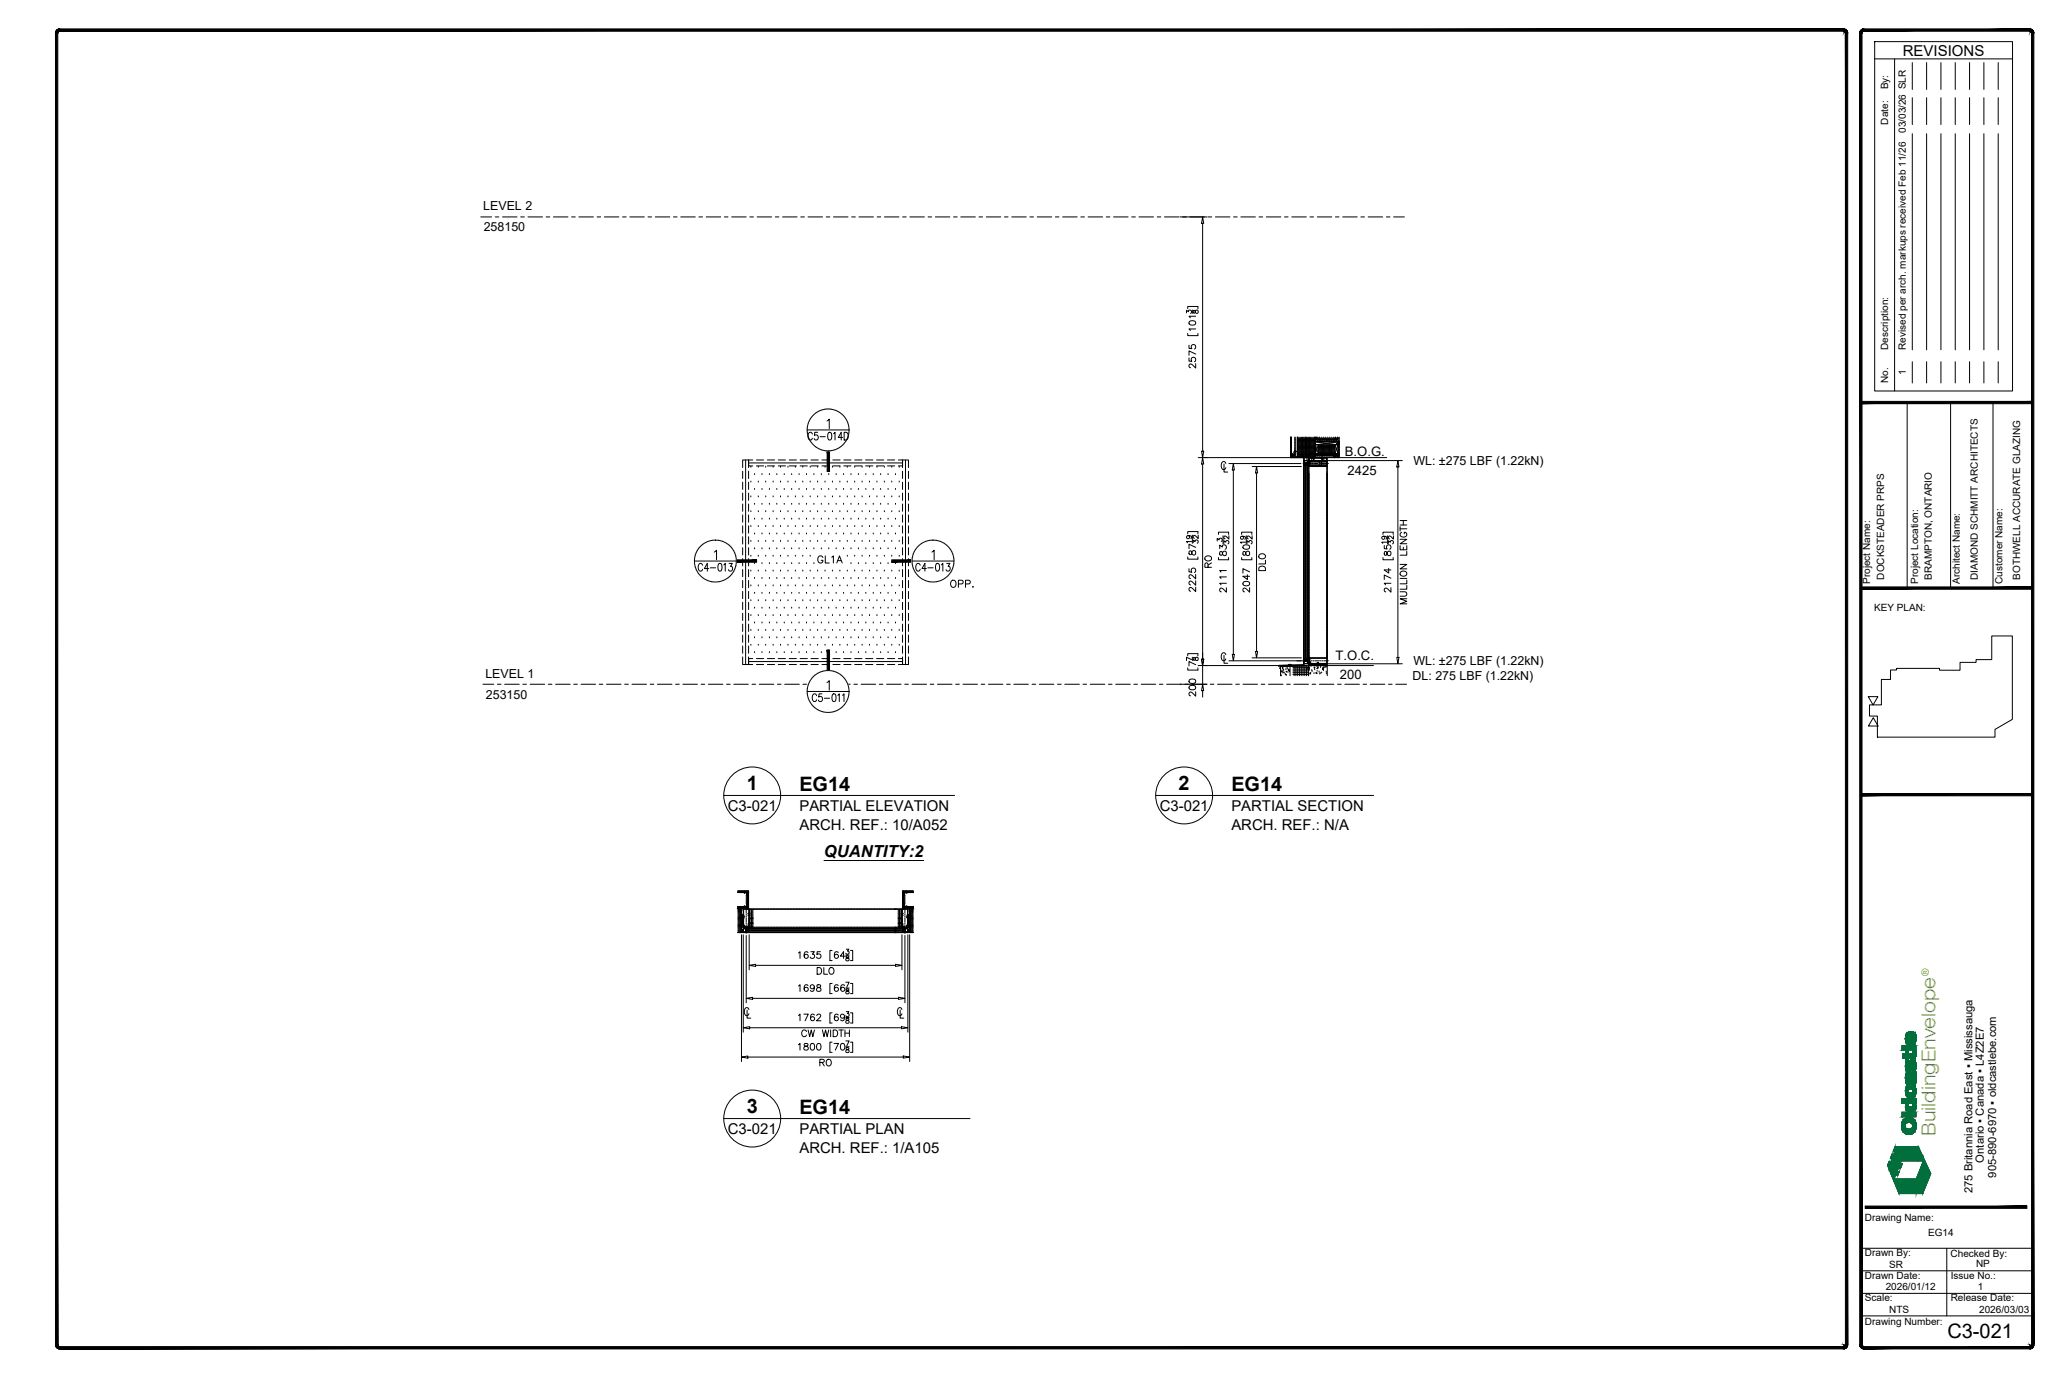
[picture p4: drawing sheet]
<svg xmlns="http://www.w3.org/2000/svg" width="914mm" height="610mm" viewBox="0 0 914 610" stroke-linecap="round" stroke-linejoin="round" font-family="sans-serif">
<defs><g id="words">
<text font-size="8.9" x="863.6" y="593.4">C3-021</text>
<g font-size="8.8">
<text x="331.1" y="350.4">1</text>
<text x="354.5" y="350.8">EG14</text>
<text x="522.7" y="350.4">2</text>
<text x="546" y="350.8">EG14</text>
<text x="331.1" y="493.6">3</text>
<text x="354.5" y="494.1">EG14</text>
</g>
<text font-size="8.5" fill="#7ab800" x="858.3" y="503.6" transform="rotate(-90 858.3 503.6)">BuildingEnvelope</text>
<g font-size="7.5">
<text x="361.6" y="251.2">GL1A</text>
<text x="419.5" y="262.1">OPP.</text>
</g>
<text font-size="7.4" x="365.4" y="379.9">QUANTITY:2</text>
<text font-size="7.1" x="359.5" y="312.2">C5-011</text>
<text font-size="6.7" x="843.8" y="24.7">REVISIONS</text>
<g font-size="6.6">
<text x="357.4" y="196.1">C5-014D</text>
<text x="308.7" y="254.4">C4-013</text>
<text x="405.3" y="254.4">C4-013</text>
<text x="322.7" y="359.7">C3-021</text>
<text x="354.5" y="359.7">PARTIAL ELEVATION</text>
<text x="514.3" y="359.7">C3-021</text>
<text x="546" y="359.7">PARTIAL SECTION</text>
<text x="354.5" y="367.8">ARCH. REF.: 10/A052</text>
<text x="546" y="367.8">ARCH. REF.: N/A</text>
<text x="322.7" y="502.9">C3-021</text>
<text x="354.5" y="502.9">PARTIAL PLAN</text>
<text x="354.5" y="511.1">ARCH. REF.: 1/A105</text>
</g>
<g font-size="5.8">
<text x="596.4" y="202.1">B.O.G.</text>
<text x="597.6" y="210.4">2425</text>
<text x="592.3" y="292.5">T.O.C.</text>
<text x="594.2" y="300.8">200</text>
</g>
<g font-size="5.5">
<text x="214.3" y="93.2">LEVEL 2</text>
<text x="214.5" y="102.6">258150</text>
<text x="626.8" y="206.2">WL: ±275 LBF (1.22kN)</text>
<text x="626.8" y="294.8">WL: ±275 LBF (1.22kN)</text>
<text x="215.2" y="300.4">LEVEL 1</text>
<text x="626.4" y="301.4">DL: 275 LBF (1.22kN)</text>
<text x="215.5" y="309.7">253150</text>
</g>
<g font-size="5">
<text x="879.8" y="515.4" transform="rotate(-90 879.8 515.4)">Ontario ▪ Canada ▪ L4Z2E7</text>
<text x="885.3" y="522.1" transform="rotate(-90 885.3 522.1)">905-890-6970 ▪ oldcastlebe.com</text>
<text x="874.7" y="529.1" transform="rotate(-90 874.7 529.1)">275 Britannia Road East ▪ Mississauga</text>
</g>
<text font-size="4.5" fill="#7ab800" x="855.3" y="432.8" transform="rotate(-90 855.3 432.8)">®</text>
<g font-size="4.4">
<text x="837.3" y="39.7" transform="rotate(-90 837.3 39.7)">By:</text>
<text x="837.3" y="55.2" transform="rotate(-90 837.3 55.2)">Date:</text>
<text x="845.2" y="58.9" transform="rotate(-90 845.2 58.9)">03/03/26 SLR</text>
<text x="837.3" y="155.1" transform="rotate(-90 837.3 155.1)">Description:</text>
<text x="845.2" y="155.1" transform="rotate(-90 845.2 155.1)">Revised per arch. markups received Feb 11/26</text>
<text x="845.2" y="166.5" transform="rotate(-90 845.2 166.5)">1</text>
<text x="837.3" y="169.8" transform="rotate(-90 837.3 169.8)">No.</text>
<text x="835.6" y="257" transform="rotate(-90 835.6 257)">DOCKSTEADER PRPS</text>
<text x="856.7" y="257.1" transform="rotate(-90 856.7 257.1)">BRAMPTON, ONTARIO</text>
<text x="877.1" y="257.1" transform="rotate(-90 877.1 257.1)">DIAMOND SCHMITT ARCHITECTS</text>
<text x="895.9" y="257.1" transform="rotate(-90 895.9 257.1)">BOTHWELL ACCURATE GLAZING</text>
<text x="829.3" y="258.9" transform="rotate(-90 829.3 258.9)">Project Name:</text>
<text x="850.6" y="258.9" transform="rotate(-90 850.6 258.9)">Project Location:</text>
<text x="869.1" y="258.9" transform="rotate(-90 869.1 258.9)">Architect Name:</text>
<text x="887.9" y="258.9" transform="rotate(-90 887.9 258.9)">Customer Name:</text>
<text x="831.1" y="271">KEY PLAN:</text>
<text x="827" y="541.2">Drawing Name:</text>
<text x="855.1" y="548">EG14</text>
<text x="827" y="557.1">Drawn By:</text>
<text x="865" y="557.1">Checked By:</text>
<text x="837.7" y="562.1">SR</text>
<text x="876.3" y="561.8">NP</text>
<text x="827" y="567">Drawn Date:</text>
<text x="865.1" y="566.9">Issue No.:</text>
<text x="836.2" y="572.1">2026/01/12</text>
<text x="877" y="571.9">1</text>
<text x="827" y="576.9">Scale:</text>
<text x="865.1" y="577">Release Date:</text>
<text x="827" y="587.3">Drawing Number:</text>
<text x="837.8" y="582.2">NTS</text>
<text x="877.7" y="582.1">2026/03/03</text>
</g>
</g></defs>
<!-- layer: A-FLOR-LEVL -->
<g fill="none" stroke="#000" stroke-width=".44">
<path d="M213.2 96.2h4.8M219.6 96.2h1.6M222.8 96.2h6.5M230.9 96.2h1.6M234.1 96.2h6.5M242.2 96.2h1.6M245.4 96.2h6.5M253.5 96.2h1.6M256.7 96.2h6.5M264.8 96.2h1.6M268 96.2h6.4M276.1 96.2h1.6"/>
<path d="M279.3 96.2h6.4M287.3 96.2h1.7M290.6 96.2h6.4M298.6 96.2h1.7M301.9 96.2h6.4M309.9 96.2h1.6M313.2 96.2h6.4M321.2 96.2h1.6M324.4 96.2h6.5M332.5 96.2h1.6M335.7 96.2h6.5M343.8 96.2h1.6"/>
<path d="M347 96.2h6.5M355.1 96.2h1.6M358.3 96.2h6.5M366.4 96.2h1.6M369.6 96.2h6.5M377.7 96.2h1.6M380.9 96.2h6.5M389 96.2h1.6M392.2 96.2h6.4M400.3 96.2h1.6M403.5 96.2h6.4M411.5 96.2h1.7"/>
<path d="M414.8 96.2h6.4M422.8 96.2h1.6M426.1 96.2h6.4M434.1 96.2h1.6M437.4 96.2h6.4M445.4 96.2h1.6M448.6 96.2h6.5M456.7 96.2h1.6M459.9 96.2h6.5M468 96.2h1.6M471.2 96.2h6.5M479.3 96.2h1.6"/>
<path d="M482.5 96.2h6.5M490.6 96.2h1.6M493.8 96.2h6.5M501.9 96.2h1.6M505.1 96.2h6.4M513.2 96.2h1.6M516.4 96.2h6.4M524.4 96.2h1.7M527.7 96.2h6.4M535.7 96.2h1.7M539 96.2h6.4M547 96.2h1.6"/>
<path d="M550.3 96.2h6.4M558.3 96.2h1.6M561.5 96.2h6.5M569.6 96.2h1.6M572.8 96.2h6.5M580.9 96.2h1.6M584.1 96.2h6.5M592.2 96.2h1.6M595.4 96.2h6.5M603.5 96.2h1.6M606.7 96.2h6.5M614.8 96.2h1.6"/>
<path d="M618 96.2h4.8M593.8 202.9h21.1M588.6 295.1h20.5M214.2 303.4h4.8M220.6 303.4h1.6M223.8 303.4h6.4M231.9 303.4h1.6M235.1 303.4h6.4M243.1 303.4h1.7M246.4 303.4h6.4M254.4 303.4h1.7M257.7 303.4h6.4"/>
<path d="M265.7 303.4h1.6M269 303.4h6.4M277 303.4h1.6M280.2 303.4h6.5M288.3 303.4h1.6M291.5 303.4h6.5M299.6 303.4h1.6M302.8 303.4h6.5M310.9 303.4h1.6M314.1 303.4h6.5M322.2 303.4h1.6M325.4 303.4h6.5"/>
<path d="M333.5 303.4h1.6M336.7 303.4h6.4M344.8 303.4h1.6M348 303.4h6.4M356 303.4h1.7M359.3 303.4h6.4M367.3 303.4h1.7M370.6 303.4h6.4M378.6 303.4h1.6M381.9 303.4h6.4M389.9 303.4h1.6M393.1 303.4h6.5"/>
<path d="M401.2 303.4h1.6M404.4 303.4h6.5M412.5 303.4h1.6M415.7 303.4h6.5M423.8 303.4h1.6M427 303.4h6.5M435.1 303.4h1.6M438.3 303.4h6.5M446.4 303.4h1.6M449.6 303.4h6.5M457.7 303.4h1.6M460.9 303.4h6.4"/>
<path d="M469 303.4h1.6M472.2 303.4h6.4M480.2 303.4h1.7M483.5 303.4h6.4M491.5 303.4h1.7M494.8 303.4h6.4M502.8 303.4h1.6M506.1 303.4h6.4M514.1 303.4h1.6M517.3 303.4h6.5M525.4 303.4h1.6M528.6 303.4h6.5"/>
<path d="M536.7 303.4h1.6M539.9 303.4h6.5M548 303.4h1.6M551.2 303.4h6.5M559.3 303.4h1.6M562.5 303.4h6.5M570.6 303.4h1.6M573.8 303.4h6.4M581.9 303.4h1.6M585.1 303.4h6.4M593.1 303.4h1.7M596.4 303.4h6.4"/>
<path d="M604.4 303.4h1.7M607.7 303.4h6.4M615.7 303.4h1.6M619 303.4h4.8"/>
</g>
<!-- layer: TEXT BIG -->
<g fill="none" stroke="#000" stroke-width=".44">
<path d="M321 352.7h102.3M512.5 352.7h96.7M321 495.9h109.2"/>
<circle cx="333.6" cy="352.7" r="12.6"/>
<circle cx="525.1" cy="352.7" r="12.6"/>
<circle cx="333.6" cy="495.9" r="12.6"/>
</g>
<!-- layer: GLASS TYPE -->
<g fill="#fff" stroke="#fff" stroke-width=".44">
<path d="M341.1 374.1v7.4l93.5-7.4zM341.1 381.5l93.5-7.4v7.4z"/>
<path d="M420.2 256.9v3.8l12.7-3.8zM420.2 260.7l12.7-3.8v3.8z"/>
</g>
<path d="M365.4 381.5h44.2" fill="none" stroke="#000" stroke-width=".44"/>
<!-- layer: _OBE_dims -->
<g fill="none" stroke="#000" stroke-width=".44">
<path d="M523.3 96.2h12M533.3 99v101M526.2 138.7v-1.1l.8 .6a.74 .74 0 0 1 1.2-.6 .74 .74 0 0 1-.2 1.3M526.7 136.9v-1h4.5v1M528.7 137.5v1.4M529.2 137.7v1l.4 .1 1-1.3a.74 .74 0 0 1 .8 .7 .74 .74 0 0 1-.8 .7l-.7-1.2zM526.7 147.8v1h4.5v-1M527.3 158.7v1.4l1.2 .1a1.05 1.05 0 0 1 0-1.6 1.05 1.05 0 0 1 1.6 .2 1.05 1.05 0 0 1-.4 1.6M527.3 153v1.4l1.2 .2a1.05 1.05 0 0 1 0-1.6 1.05 1.05 0 0 1 1.6 .2 1.05 1.05 0 0 1-.4 1.5M527.4 142.6l1.1-.4a1.28 1.28 0 0 1 1.7 1.1 1.6 1.6 0 0 1-1.5 .9 1.6 1.6 0 0 1-1.4-1.2zM530.2 157l-2.9-1.4v1.9M530.2 145.8h-2.9l.5 .7"/>
<path d="M530.2 140.2h-2.9l.5 .7M530.2 161.2v2l-1.4-1.4-1-.5-.4 .3-.1 .9 .7 .5M330.6 203.9v90.7M332 205.2h68.2M401.5 203.9v90.7M531.3 202.9h48.2M533.3 205.7v86.5M542.8 205.7v3.6h1.6M543.6 205.5a1.05 1.05 0 0 0-1.3-.9 1.05 1.05 0 0 0-.7 1.4v.8a1.05 1.05 0 0 0 .7 1.4 1.05 1.05 0 0 0 1.3-.9M545 205.5h31.9M546.9 208.4v81.7M555.2 206.8h21.9"/>
<path d="M557.2 209.7v79.1M588.1 204.2h33.8M619.9 207v84.4M526.7 236.7v-1h4.5v1M526.9 237.5a.69 .69 0 0 1 .6 .9 .69 .69 0 0 1-1.1 .3 .69 .69 0 0 1 .1-1.1l.4-.1a1.05 1.05 0 0 1 1.5 .8l-.3 .4M528.7 237.3v3.6M531.3 237.3v1.4l-1.8-1.3-.4 .8 .5 .4M539.8 239.9v-1.2l.8 .6a.74 .74 0 0 1 1.2-.5 .74 .74 0 0 1-.2 1.3M540.3 236.9v-1h4.5v1M542.4 237.5v3.6M545 237.5v1.5l-1.8-1.4-.5 .9 .6 .4M550.6 236.9v-1h4.5v1"/>
<path d="M550.8 237.7a.69 .69 0 0 1 .6 1 .69 .69 0 0 1-1.1 .3 .69 .69 0 0 1 .1-1.2l.4-.1a1.05 1.05 0 0 1 1.5 .9l-.3 .4M552.7 237.5v3.6M555.2 237.5v1.5l-1.7-1.4-.5 .9 .6 .4M613.3 236.9v-1h4.5v1M613.5 237.7a.69 .69 0 0 1 .6 1 .69 .69 0 0 1-1.1 .3 .69 .69 0 0 1 .1-1.2l.4-.1a1.05 1.05 0 0 1 1.5 .9l-.4 .4M615.3 237.5v3.6M617.9 237.5v1.5l-1.8-1.4-.4 .9 .5 .4M620.9 239.1h2.9l-2.9 2h2.9M620.9 234.4h2.9M620.9 233.5v1.9M620.9 232.8h2.9M620.9 230.8h2.9"/>
<path d="M621.6 236a1.09 1.09 0 0 0-.7 1.2 1.09 1.09 0 0 0 1.1 .9h.7a1.06 1.06 0 0 0 1.2-1 1.06 1.06 0 0 0-1.2-1.1v.7M622.3 230.8v2M526.7 246.9v1h4.5v-1M527.3 252.1v1.4l1.2 .2a1.05 1.05 0 0 1 0-1.6 1.05 1.05 0 0 1 1.6 .2 1.05 1.05 0 0 1-.4 1.5M527.4 244.4v1.4l.6 .1 .7-1.4 .5-.4a.99 .99 0 0 1 1.1 1 .99 .99 0 0 1-1.1 1l-.5-.5-.4-1.2zM528.4 240.1h-2.2l.4 .5M529.1 240.6v-1.1l.9 .6a.74 .74 0 0 1 1.2-.5 .74 .74 0 0 1-.3 1.3M530.2 257.5v2l-1.4-1.5-1-.4-.4 .3-.1 .9 .7 .5M530.2 254.7v1.9l-2.1-1.8-.8 .6 .1 .8 .6 .3M530.2 242.7l-2.9-1.4v1.9M534.4 247a1.47 1.47 0 0 1 1.9-.6 1.47 1.47 0 0 1 .8 1.7 1.47 1.47 0 0 1-1.8 .6 1.47 1.47 0 0 1-.9-1.7zM535.7 251.5l-.1-1.7-1-.1-.3 1.8h3"/>
<path d="M537.3 249.5l-1.6 1M540.3 247.2v1h4.5v-1M540.9 243.2v-1.5l1.1 .8a.99 .99 0 0 1 1.6-.7 .99 .99 0 0 1-.3 1.7M541 244.6v1.5l.6 .1 .7-1.4 .6-.4a.99 .99 0 0 1 1 1 .99 .99 0 0 1-1 .9l-.6-.4-.4-1.3zM542.7 240.9v-1.2l.9 .7a.74 .74 0 0 1 1.2-.6 .74 .74 0 0 1-.3 1.3M543.8 258.6h-2.9l.5 .7M543.8 255.8h-2.9l.5 .7M543.8 253h-2.9l.5 .7M550.6 247.2v1h4.5v-1M551.3 258.2l1.2-.4a1.27 1.27 0 0 1 1.6 1.1 1.6 1.6 0 0 1-1.5 .8 1.6 1.6 0 0 1-1.4-1.1zM551.3 244.6v1.5l.6 .1 .7-1.4 .6-.4a.99 .99 0 0 1 1 1 .99 .99 0 0 1-1 .9l-.6-.4-.4-1.3zM551.3 242l1.2-.5a1.27 1.27 0 0 1 1.6 1.2 1.6 1.6 0 0 1-1.5 .8 1.6 1.6 0 0 1-1.4-1.1z"/>
<path d="M552.3 240.4h-2.2l.4 .5M553 240.9v-1.2l.9 .7a.74 .74 0 0 1 1.2-.6 .74 .74 0 0 1-.3 1.3M553.2 254.8v2.1l-2-1.4h2.9M554.1 253.5l-2.9-1.4v2M558.4 251.6a1.65 1.65 0 0 1 2.8 .4v1h-3zM558.4 246.1a1.47 1.47 0 0 1 1.8-.6 1.47 1.47 0 0 1 .8 1.7 1.47 1.47 0 0 1-1.8 .6 1.47 1.47 0 0 1-.8-1.7zM561.2 248.3v1.7h-3M613.3 247.2v1h4.5v-1M613.9 241.8v1.4l1.2 .2a1.05 1.05 0 0 1 0-1.6 1.05 1.05 0 0 1 1.6 .2 1.05 1.05 0 0 1-.4 1.5M614 244.6v1.5l.6 .1 .7-1.4 .5-.4a.99 .99 0 0 1 1.1 1 .99 .99 0 0 1-1.1 .9l-.5-.4-.5-1.3zM615 240.4h-2.3l.5 .5M615.7 240.9v-1.2l.8 .7a.74 .74 0 0 1 1.2-.6 .74 .74 0 0 1-.2 1.3"/>
<path d="M615.8 252v2.1l-1.9-1.4h2.9M616.8 258.6h-2.9l.5 .7M616.8 256.3l-2.9-1.4v2M620.9 250.2h2.9l-2.9 2h2.9M620.9 241.9v1.8h2.9v-1.8M620.9 256.4h2.9M621.3 253.5a1.44 1.44 0 0 1 1.7-.2 1.44 1.44 0 0 1 .7 1.6 1.47 1.47 0 0 1-1.8 .6 1.47 1.47 0 0 1-.9-1.7zM622.3 242.6v1.1M623.8 259.5v1.7h-2.9M623.8 257.1v1.7h-2.9M623.8 244.5v1.6h-2.9M530.2 260.3v2l-2.1-1.9-.8 .6 .1 .9 .6 .2"/>
<path d="M543.8 260.6v1.9l-2.1-1.8-.8 .6 .1 .8 .6 .3M554.1 260.6v1.9l-2.1-1.8-.8 .6 .1 .8 .6 .3M616.8 260.6v1.9l-1.4-1.4-1-.4-.4 .3-.1 .8 .7 .6M620.9 262.4h2.1l.8 .8-.4 1-2.5 .1M623.8 265.5h-2.9l2.9 1.1-2.9 1.1h2.9M332 293.3h68.2M526.7 296.1v1h4.5v-1M526.7 290.8v-1h4.5v1M528.4 292.4l-2.2-1v1.5M528.7 291.4v1.5M529.2 291.6v1l.4 .2 1-1.4a.74 .74 0 0 1 .8 .7 .74 .74 0 0 1-.8 .8l-.7-1.3zM530.2 294.7l-2.9-1.4v1.9"/>
<path d="M531.3 295.1h47.9M533.3 295.1v8.3M542.8 290.5v3.5h1.6M543.6 290.2a1.05 1.05 0 0 0-1.3-.8 1.05 1.05 0 0 0-.7 1.4v.8a1.05 1.05 0 0 0 .7 1.3 1.05 1.05 0 0 0 1.3-.8M545 293h32.1M555.2 291.7h21.9M588.2 294.3h33.7M523.3 303.4h12M527.4 304.3l1.1-.5a1.28 1.28 0 0 1 1.7 1.2 1.61 1.61 0 0 1-1.5 .8 1.61 1.61 0 0 1-1.4-1.1zM527.4 301.5l1.1-.5a1.27 1.27 0 0 1 1.7 1.2 1.6 1.6 0 0 1-1.5 .8 1.6 1.6 0 0 1-1.4-1.1zM530.2 306.7v1.9l-2.1-1.8-.8 .6 .1 .8 .6 .3M533.3 306.2v2.8"/>
<path d="M328.8 414.4v56.2M329.6 414.4v43.2M330.9 414.7v29.9M332.2 414.4v15.6M400 414.4v15.6M401.3 414.7v29.9M402.6 414.4v43.2M403.4 414.4v56.2M335.1 428h62M354.1 422.5l.7-.6v3M354.1 437.1l.7-.5v2.9M358.3 422.4l-.1-.3a.96 .96 0 0 0-1.5 .4v2a.92 .92 0 0 0 1.5 .1 .92 .92 0 0 0-.3-1.5 .92 .92 0 0 0-1.3 .8"/>
<path d="M358.3 437l-.1-.3a.96 .96 0 0 0-1.5 .4v2a.92 .92 0 0 0 1.5 .1 .92 .92 0 0 0-.3-1.4 .92 .92 0 0 0-1.3 .7M359.6 421.9h1.5l-.8 1.2a.98 .98 0 0 1 .7 1.6 .98 .98 0 0 1-1.7-.4M361.1 437.6a.92 .92 0 0 1-1.2 .7 .92 .92 0 0 1-.4-1.4 .92 .92 0 0 1 1.5 .1l.1 .6a1.4 1.4 0 0 1-1.1 1.9l-.6-.4M362.4 429h1a1.58 1.58 0 0 1 1 1.4 1.58 1.58 0 0 1-1 1.5h-1zM362.4 436.7v.9l1.2 .4 .5 .5a.99 .99 0 0 1-1 1.1 .99 .99 0 0 1-1-1.1l.4-.5 1.4-.7-.1-.6zM363.8 421.9h-1.4l-.2 1.3a1.05 1.05 0 0 1 1.6 0 1.05 1.05 0 0 1-.2 1.5 1.05 1.05 0 0 1-1.5-.4M365.3 429v2.9h1.7M367.9 429.4l.2-.3a1.38 1.38 0 0 1 1.8 1.3 1.38 1.38 0 0 1-1.8 1.4l-.5-1zM369 421.4h-1v4.5h1M369 436h-1v4.5h1M371.7 422.4l-.2-.3a.96 .96 0 0 0-1.4 .4v2a.92 .92 0 0 0 1.5 .1 .92 .92 0 0 0-.3-1.5 .92 .92 0 0 0-1.3 .8M371.7 437l-.2-.3a.96 .96 0 0 0-1.4 .4v2a.92 .92 0 0 0 1.5 .1 .92 .92 0 0 0-.3-1.4 .92 .92 0 0 0-1.3 .7"/>
<path d="M374.5 437l-.1-.3a.97 .97 0 0 0-1.4 .4v2a.92 .92 0 0 0 1.4 .1 .92 .92 0 0 0-.3-1.4 .92 .92 0 0 0-1.3 .7M374.8 423.9h-2.1l1.4-2v3M375.1 435.5h1.4l-1 2.2M375.1 423.4h1.4M375.1 438h1.4M375.3 420.8h1.1l-.6 .9a.74 .74 0 0 1 .6 1.2 .74 .74 0 0 1-1.3-.3M375.3 423.9v.6l1.2 .8a.74 .74 0 0 1-.7 .7 .74 .74 0 0 1-.7-.7l1.3-1-.1-.4zM375.3 438.5v.7l1.2 .7a.74 .74 0 0 1-.7 .8 .74 .74 0 0 1-.7-.8l1.3-1-.1-.4zM377.1 421.4h1v4.5h-1M377.1 436h1v4.5h-1M331.3 447.8v3.6h1.6M332.1 447.6a1.05 1.05 0 0 0-1.3-.9 1.05 1.05 0 0 0-.7 1.4v.8a1.05 1.05 0 0 0 .7 1.4 1.05 1.05 0 0 0 1.3-.9"/>
<path d="M332.4 455.6h67.4M333.8 442.6h64.6M354.1 450.2l.7-.6v3M356.5 449.6h1.9l-1.4 3M357.6 457.3a1.09 1.09 0 0 0-1.2-.7 1.09 1.09 0 0 0-.9 1.2v.7a1.09 1.09 0 0 0 .9 1.1 1.09 1.09 0 0 0 1.2-.7M358.3 456.6l.8 3 .7-3 .7 3 .7-3M361.1 450l-.1-.3a.96 .96 0 0 0-1.4 .5v1.9a.92 .92 0 0 0 1.4 .1 .92 .92 0 0 0-.3-1.4 .92 .92 0 0 0-1.3 .8M362.2 450.3l.6-.7h.6l.5 .6-.4 1-1.4 1.4h2M364.7 456.6l.7 3 .7-3 .7 3 .7-3M368.4 456.6v3M369 449h-1v4.6h1M369.5 456.6h1a1.58 1.58 0 0 1 1 1.5 1.58 1.58 0 0 1-1 1.5h-1z"/>
<path d="M371.7 450l-.2-.3a.96 .96 0 0 0-1.4 .5v1.9a.92 .92 0 0 0 1.5 .1 .92 .92 0 0 0-.3-1.4 .92 .92 0 0 0-1.3 .8M372 456.6h2M373 456.6v3M374.5 450.6a.92 .92 0 0 1-1.3 .8 .92 .92 0 0 1-.3-1.5 .92 .92 0 0 1 1.5 .1l.1 .6a1.39 1.39 0 0 1-1.1 2l-.6-.5M374.7 456.6v3M374.7 458h2M375.1 451.1h1.4M375.3 448.5h1.1l-.6 .8a.74 .74 0 0 1 .6 1.2 .74 .74 0 0 1-1.3-.2M375.3 451.6v.6l1.2 .7a.74 .74 0 0 1-.7 .8 .74 .74 0 0 1-.7-.8l1.3-.9-.1-.4zM376.7 456.6v3M377.1 449h1v4.6h-1M399.2 447.8v3.6h1.6"/>
<path d="M400 447.6a1.05 1.05 0 0 0-1.3-.9 1.05 1.05 0 0 0-.7 1.4v.8a1.05 1.05 0 0 0 .7 1.4 1.05 1.05 0 0 0 1.3-.9M331.6 468.6h69M354.1 463.2l.7-.6v3M356.7 462.7v.9l1.3 .4 .4 .6a.99 .99 0 0 1-1 1 .99 .99 0 0 1-.9-1l.4-.6 1.4-.7-.1-.6zM359.7 462.7a.96 .96 0 0 1 1.4 .5l.2 .7a1.26 1.26 0 0 1-1.2 1.7 1.89 1.89 0 0 1-.4-2.9zM362.5 462.7a.96 .96 0 0 1 1.4 .5l.2 .7a1.26 1.26 0 0 1-1.2 1.7 1.88 1.88 0 0 1-.4-2.9zM363.6 471l1.7-.1 .2-.4-.1-.6-1.8-.3v3M364.5 471l1 1.6M366.9 469.8a1.38 1.38 0 0 1 1.8 1.3 1.38 1.38 0 0 1-1.8 1.4l-.5-1v-.7zM369 462h-1v4.6h1M369.9 462.6h1.9l-1.4 3M373.1 462.7a.96 .96 0 0 1 1.4 .5l.1 .7a1.27 1.27 0 0 1-1.1 1.7 1.88 1.88 0 0 1-.4-2.9z"/>
<path d="M375.1 461.5h1.4l-1 2.2M375.1 464.1h1.4M375.3 464.6v.6l1.2 .7a.74 .74 0 0 1-.7 .8 .74 .74 0 0 1-.7-.8l1.3-.9-.1-.4zM377.1 462h1v4.6h-1"/>
</g>
<!-- layer: 0 -->
<g fill="none" stroke="#000" stroke-width=".44">
<path d="M533.3 96.2l.5 2.8h-1zM532.8 200h1l-.5 2.9zM533.3 202.9l.5 2.8h-1zM546.9 205.5l.5 2.9h-.9zM557.2 206.8l.5 2.9h-.9zM619.9 204.2l.5 2.8h-1zM532.8 292.2h1l-.5 2.9zM546.5 290.1h.9l-.5 2.9zM556.8 288.8h.9l-.5 2.9zM619.4 291.4h1l-.5 2.9zM838.4 297h2.6v-.7h19.1v.8h9.1v-3.4h7.1v-1.3h6.9v-10.4h9.2v36.9l-7.7 4.5v3.4h-52.2v-9.3h-3.5v-5h5.3v-11.3h4.1zM533.3 303.4l.5 2.8h-1z"/>
<path d="M332.2 428l2.9-.5v1zM397.1 427.5l2.9 .5-2.9 .5zM329.6 455.6l2.8-.4v.9zM330.9 442.6l2.9-.5v1zM398.4 442.1l2.9 .5-2.9 .5zM399.8 455.2l2.8 .4-2.8 .5zM328.8 468.6l2.8-.4v.9zM400.6 468.2l2.8 .4-2.8 .5z"/>
</g>
<!-- layer: grey -->
<g fill="none" stroke="#000" stroke-width=".44">
<path d="M333 207.1h.1M333 213.7h.1M334.6 210.4h.1M334.6 217h.1M336.3 207.1h.1M336.3 213.7h.1M337.9 210.4h.1M337.9 217h.1M339.6 207.1h.1M339.6 213.7h.1M341.2 210.4h.1M341.2 217h.1"/>
<path d="M342.8 207.1h.1M342.8 213.7h.1M344.5 210.4h.1M344.5 217h.1M346.1 207.1h.1M346.1 213.7h.1M347.8 210.4h.1M347.8 217h.1M349.4 207.1h.1M349.4 213.7h.1M351.1 210.4h.1M351.1 217h.1"/>
<path d="M352.7 207.1h.1M352.7 213.7h.1M354.4 210.4h.1M354.4 217h.1M356 207.1h.1M356 213.7h.1M357.6 210.4h.1M357.6 217h.1M359.3 207.1h.1M359.3 213.7h.1M360.9 210.4h.1M360.9 217h.1"/>
<path d="M362.6 207.1h.1M362.6 213.7h.1M364.2 210.4h.1M364.2 217h.1M365.9 207.1h.1M365.9 213.7h.1M367.5 210.4h.1M367.5 217h.1M369.2 207.1h.1M369.2 213.7h.1M370.8 210.4h.1M370.8 217h.1"/>
<path d="M372.4 207.1h.1M372.4 213.7h.1M374.1 210.4h.1M374.1 217h.1M375.7 207.1h.1M375.7 213.7h.1M377.4 210.4h.1M377.4 217h.1M379 207.1h.1M379 213.7h.1M380.7 210.4h.1M380.7 217h.1"/>
<path d="M382.3 207.1h.1M382.3 213.7h.1M384 210.4h.1M384 217h.1M385.6 207.1h.1M385.6 213.7h.1M387.2 210.4h.1M387.2 217h.1M388.9 207.1h.1M388.9 213.7h.1M390.5 210.4h.1M390.5 217h.1"/>
<path d="M392.2 207.1h.1M392.2 213.7h.1M393.8 210.4h.1M393.8 217h.1M395.5 207.1h.1M395.5 213.7h.1M397.1 210.4h.1M397.1 217h.1M398.8 207.1h.1M398.8 213.7h.1M333 220.3h.1M333 226.9h.1"/>
<path d="M333 233.4h.1M334.6 223.6h.1M334.6 230.2h.1M334.6 236.7h.1M336.3 220.3h.1M336.3 226.9h.1M336.3 233.4h.1M337.9 223.6h.1M337.9 230.2h.1M337.9 236.7h.1M339.6 220.3h.1M339.6 226.9h.1"/>
<path d="M339.6 233.4h.1M341.2 223.6h.1M341.2 230.2h.1M341.2 236.7h.1M342.8 220.3h.1M342.8 226.9h.1M342.8 233.4h.1M344.5 223.6h.1M344.5 230.2h.1M344.5 236.7h.1M346.1 220.3h.1M346.1 226.9h.1"/>
<path d="M346.1 233.4h.1M347.8 223.6h.1M347.8 230.2h.1M347.8 236.7h.1M349.4 220.3h.1M349.4 226.9h.1M349.4 233.4h.1M351.1 223.6h.1M351.1 230.2h.1M351.1 236.7h.1M352.7 220.3h.1M352.7 226.9h.1"/>
<path d="M352.7 233.4h.1M354.4 223.6h.1M354.4 230.2h.1M354.4 236.7h.1M356 220.3h.1M356 226.9h.1M356 233.4h.1M357.6 223.6h.1M357.6 230.2h.1M357.6 236.7h.1M359.3 220.3h.1M359.3 226.9h.1"/>
<path d="M359.3 233.4h.1M360.9 223.6h.1M360.9 230.2h.1M360.9 236.7h.1M362.6 220.3h.1M362.6 226.9h.1M362.6 233.4h.1M364.2 223.6h.1M364.2 230.2h.1M364.2 236.7h.1M365.9 220.3h.1M365.9 226.9h.1"/>
<path d="M365.9 233.4h.1M367.5 223.6h.1M367.5 230.2h.1M367.5 236.7h.1M369.2 220.3h.1M369.2 226.9h.1M369.2 233.4h.1M370.8 223.6h.1M370.8 230.2h.1M370.8 236.7h.1M372.4 220.3h.1M372.4 226.9h.1"/>
<path d="M372.4 233.4h.1M374.1 223.6h.1M374.1 230.2h.1M374.1 236.7h.1M375.7 220.3h.1M375.7 226.9h.1M375.7 233.4h.1M377.4 223.6h.1M377.4 230.2h.1M377.4 236.7h.1M379 220.3h.1M379 226.9h.1"/>
<path d="M379 233.4h.1M380.7 223.6h.1M380.7 230.2h.1M380.7 236.7h.1M382.3 220.3h.1M382.3 226.9h.1M382.3 233.4h.1M384 223.6h.1M384 230.2h.1M384 236.7h.1M385.6 220.3h.1M385.6 226.9h.1"/>
<path d="M385.6 233.4h.1M387.2 223.6h.1M387.2 230.2h.1M387.2 236.7h.1M388.9 220.3h.1M388.9 226.9h.1M388.9 233.4h.1M390.5 223.6h.1M390.5 230.2h.1M390.5 236.7h.1M392.2 220.3h.1M392.2 226.9h.1"/>
<path d="M392.2 233.4h.1M393.8 223.6h.1M393.8 230.2h.1M393.8 236.7h.1M395.5 220.3h.1M395.5 226.9h.1M395.5 233.4h.1M397.1 223.6h.1M397.1 230.2h.1M397.1 236.7h.1M398.8 220.3h.1M398.8 226.9h.1"/>
<path d="M398.8 233.4h.1M333 240h.1M333 246.6h.1M333 253.2h.1M333 259.8h.1M334.6 243.3h.1M334.6 249.9h.1M334.6 256.5h.1M336.3 240h.1M336.3 246.6h.1M336.3 253.2h.1M336.3 259.8h.1"/>
<path d="M337.9 243.3h.1M337.9 249.9h.1M337.9 256.5h.1M339.6 240h.1M339.6 246.6h.1M339.6 253.2h.1M339.6 259.8h.1M341.2 243.3h.1M341.2 249.9h.1M341.2 256.5h.1M342.8 240h.1M342.8 246.6h.1"/>
<path d="M342.8 253.2h.1M342.8 259.8h.1M344.5 243.3h.1M344.5 249.9h.1M344.5 256.5h.1M346.1 240h.1M346.1 246.6h.1M346.1 253.2h.1M346.1 259.8h.1M347.8 243.3h.1M347.8 249.9h.1M347.8 256.5h.1"/>
<path d="M349.4 240h.1M349.4 246.6h.1M349.4 253.2h.1M349.4 259.8h.1M351.1 243.3h.1M351.1 249.9h.1M351.1 256.5h.1M352.7 240h.1M352.7 246.6h.1M352.7 253.2h.1M352.7 259.8h.1M354.4 243.3h.1"/>
<path d="M354.4 249.9h.1M354.4 256.5h.1M356 240h.1M356 246.6h.1M356 253.2h.1M356 259.8h.1M357.6 243.3h.1M357.6 249.9h.1M357.6 256.5h.1M359.3 240h.1M359.3 259.8h.1M360.9 256.5h.1"/>
<path d="M362.6 240h.1M362.6 259.8h.1M364.2 256.5h.1M365.9 240h.1M365.9 259.8h.1M367.5 256.5h.1M369.2 240h.1M369.2 259.8h.1M370.8 256.5h.1M372.4 240h.1M372.4 259.8h.1M374.1 256.5h.1"/>
<path d="M375.7 240h.1M375.7 259.8h.1M377.4 256.5h.1M379 240h.1M379 246.6h.1M379 253.2h.1M379 259.8h.1M380.7 243.3h.1M380.7 249.9h.1M380.7 256.5h.1M382.3 240h.1M382.3 246.6h.1"/>
<path d="M382.3 253.2h.1M382.3 259.8h.1M384 243.3h.1M384 249.9h.1M384 256.5h.1M385.6 240h.1M385.6 246.6h.1M385.6 253.2h.1M385.6 259.8h.1M387.2 243.3h.1M387.2 249.9h.1M387.2 256.5h.1"/>
<path d="M388.9 240h.1M388.9 246.6h.1M388.9 253.2h.1M388.9 259.8h.1M390.5 243.3h.1M390.5 249.9h.1M390.5 256.5h.1M392.2 240h.1M392.2 246.6h.1M392.2 253.2h.1M392.2 259.8h.1M393.8 243.3h.1"/>
<path d="M393.8 249.9h.1M393.8 256.5h.1M395.5 240h.1M395.5 246.6h.1M395.5 253.2h.1M395.5 259.8h.1M397.1 243.3h.1M397.1 249.9h.1M397.1 256.5h.1M398.8 240h.1M398.8 246.6h.1M398.8 253.2h.1"/>
<path d="M398.8 259.8h.1M333 266.3h.1M333 272.9h.1M333 279.5h.1M334.6 263h.1M334.6 269.6h.1M334.6 276.2h.1M336.3 266.3h.1M336.3 272.9h.1M336.3 279.5h.1M337.9 263h.1M337.9 269.6h.1"/>
<path d="M337.9 276.2h.1M339.6 266.3h.1M339.6 272.9h.1M339.6 279.5h.1M341.2 263h.1M341.2 269.6h.1M341.2 276.2h.1M342.8 266.3h.1M342.8 272.9h.1M342.8 279.5h.1M344.5 263h.1M344.5 269.6h.1"/>
<path d="M344.5 276.2h.1M346.1 266.3h.1M346.1 272.9h.1M346.1 279.5h.1M347.8 263h.1M347.8 269.6h.1M347.8 276.2h.1M349.4 266.3h.1M349.4 272.9h.1M349.4 279.5h.1M351.1 263h.1M351.1 269.6h.1"/>
<path d="M351.1 276.2h.1M352.7 266.3h.1M352.7 272.9h.1M352.7 279.5h.1M354.4 263h.1M354.4 269.6h.1M354.4 276.2h.1M356 266.3h.1M356 272.9h.1M356 279.5h.1M357.6 263h.1M357.6 269.6h.1"/>
<path d="M357.6 276.2h.1M359.3 266.3h.1M359.3 272.9h.1M359.3 279.5h.1M360.9 263h.1M360.9 269.6h.1M360.9 276.2h.1M362.6 266.3h.1M362.6 272.9h.1M362.6 279.5h.1M364.2 263h.1M364.2 269.6h.1"/>
<path d="M364.2 276.2h.1M365.9 266.3h.1M365.9 272.9h.1M365.9 279.5h.1M367.5 263h.1M367.5 269.6h.1M367.5 276.2h.1M369.2 266.3h.1M369.2 272.9h.1M369.2 279.5h.1M370.8 263h.1M370.8 269.6h.1"/>
<path d="M370.8 276.2h.1M372.4 266.3h.1M372.4 272.9h.1M372.4 279.5h.1M374.1 263h.1M374.1 269.6h.1M374.1 276.2h.1M375.7 266.3h.1M375.7 272.9h.1M375.7 279.5h.1M377.4 263h.1M377.4 269.6h.1"/>
<path d="M377.4 276.2h.1M379 266.3h.1M379 272.9h.1M379 279.5h.1M380.7 263h.1M380.7 269.6h.1M380.7 276.2h.1M382.3 266.3h.1M382.3 272.9h.1M382.3 279.5h.1M384 263h.1M384 269.6h.1"/>
<path d="M384 276.2h.1M385.6 266.3h.1M385.6 272.9h.1M385.6 279.5h.1M387.2 263h.1M387.2 269.6h.1M387.2 276.2h.1M388.9 266.3h.1M388.9 272.9h.1M388.9 279.5h.1M390.5 263h.1M390.5 269.6h.1"/>
<path d="M390.5 276.2h.1M392.2 266.3h.1M392.2 272.9h.1M392.2 279.5h.1M393.8 263h.1M393.8 269.6h.1M393.8 276.2h.1M395.5 266.3h.1M395.5 272.9h.1M395.5 279.5h.1M397.1 263h.1M397.1 269.6h.1"/>
<path d="M397.1 276.2h.1M398.8 266.3h.1M398.8 272.9h.1M398.8 279.5h.1M333 286.1h.1M334.6 282.8h.1M334.6 289.4h.1M336.3 286.1h.1M337.9 282.8h.1M337.9 289.4h.1M339.6 286.1h.1M341.2 282.8h.1"/>
<path d="M341.2 289.4h.1M342.8 286.1h.1M344.5 282.8h.1M344.5 289.4h.1M346.1 286.1h.1M347.8 282.8h.1M347.8 289.4h.1M349.4 286.1h.1M351.1 282.8h.1M351.1 289.4h.1M352.7 286.1h.1M354.4 282.8h.1"/>
<path d="M354.4 289.4h.1M356 286.1h.1M357.6 282.8h.1M357.6 289.4h.1M359.3 286.1h.1M360.9 282.8h.1M360.9 289.4h.1M362.6 286.1h.1M364.2 282.8h.1M364.2 289.4h.1M365.9 286.1h.1M367.5 282.8h.1"/>
<path d="M367.5 289.4h.1M369.2 286.1h.1M370.8 282.8h.1M370.8 289.4h.1M372.4 286.1h.1M374.1 282.8h.1M374.1 289.4h.1M375.7 286.1h.1M377.4 282.8h.1M377.4 289.4h.1M379 286.1h.1M380.7 282.8h.1"/>
<path d="M380.7 289.4h.1M382.3 286.1h.1M384 282.8h.1M384 289.4h.1M385.6 286.1h.1M387.2 282.8h.1M387.2 289.4h.1M388.9 286.1h.1M390.5 282.8h.1M390.5 289.4h.1M392.2 286.1h.1M393.8 282.8h.1"/>
<path d="M393.8 289.4h.1M395.5 286.1h.1M397.1 282.8h.1M397.1 289.4h.1M398.8 286.1h.1"/>
</g>
<!-- layer: _OBE_ALUMINIUM -->
<g fill="none" stroke="#000" stroke-width=".44">
<path d="M329.3 207.3v-3.4h2.7v3.4M329.3 208.9v3.2M329.3 213.8v3.2M329.3 218.6v3.2M332 208.9v3.2M332 213.8v3.2M332 218.6v3.2M333.8 203.9h-1.8v2.7h1.8M335.4 203.9h3.3M335.4 206.6h3.3M340.3 203.9h3.2M340.3 206.6h3.2"/>
<path d="M345.1 203.9h3.2M345.1 206.6h3.2M350 203.9h3.2M350 206.6h3.2M354.8 203.9h3.2M354.8 206.6h3.2M359.6 203.9h3.3M359.6 206.6h3.3M364.5 203.9h3.2M364.5 206.6h3.2M369.3 203.9h3.3M369.3 206.6h3.3"/>
<path d="M374.2 203.9h3.2M374.2 206.6h3.2M379 203.9h3.2M379 206.6h3.2M383.9 203.9h3.2M383.9 206.6h3.2M388.7 203.9h3.2M388.7 206.6h3.2M393.5 203.9h3.3M393.5 206.6h3.3M398.4 203.9h1.8v2.7h-1.8M400.2 207.3v-3.4h2.7v3.4"/>
<path d="M400.2 208.9v3.2M400.2 213.8v3.2M400.2 218.6v3.2M402.9 208.9v3.2M402.9 213.8v3.2M402.9 218.6v3.2M329.3 223.4v3.3M329.3 228.3v3.2M329.3 233.1v3.3M329.3 238v3.2M332 223.4v3.3M332 228.3v3.2"/>
<path d="M332 233.1v3.3M332 238v3.2M400.2 223.4v3.3M400.2 228.3v3.2M400.2 233.1v3.3M400.2 238v3.2M402.9 223.4v3.3M402.9 228.3v3.2M402.9 233.1v3.3M402.9 238v3.2M329.3 242.8v3.2M329.3 247.7v3.2"/>
<path d="M329.3 252.5v3.2M329.3 257.3v3.3M332 242.8v3.2M332 247.7v3.2M332 252.5v3.2M332 257.3v3.3M400.2 242.8v3.2M400.2 247.7v3.2M400.2 252.5v3.2M400.2 257.3v3.3M402.9 242.8v3.2M402.9 247.7v3.2"/>
<path d="M402.9 252.5v3.2M402.9 257.3v3.3M329.3 262.2v3.2M329.3 267v3.3M329.3 271.9v3.2M329.3 276.7v3.2M332 262.2v3.2M332 267v3.3M332 271.9v3.2M332 276.7v3.2M400.2 262.2v3.2M400.2 267v3.3"/>
<path d="M400.2 271.9v3.2M400.2 276.7v3.2M402.9 262.2v3.2M402.9 267v3.3M402.9 271.9v3.2M402.9 276.7v3.2M329.3 291.2v3.4h2.7v-3.4M329.3 281.6v3.2M329.3 286.4v3.2M332 281.6v3.2M332 286.4v3.2M333.8 292h-1.8v2.6h1.8"/>
<path d="M335.4 292h3.3M335.4 294.6h3.3M340.3 292h3.2M340.3 294.6h3.2M345.1 292h3.2M345.1 294.6h3.2M350 292h3.2M350 294.6h3.2M354.8 292h3.2M354.8 294.6h3.2M359.6 292h3.3M359.6 294.6h3.3"/>
<path d="M364.5 292h3.2M364.5 294.6h3.2M369.3 292h3.3M369.3 294.6h3.3M374.2 292h3.2M374.2 294.6h3.2M379 292h3.2M379 294.6h3.2M383.9 292h3.2M383.9 294.6h3.2M388.7 292h3.2M388.7 294.6h3.2"/>
<path d="M393.5 292h3.3M393.5 294.6h3.3M398.4 292h1.8v2.6h-1.8M400.2 291.2v3.4h2.7v-3.4M400.2 281.6v3.2M400.2 286.4v3.2M402.9 281.6v3.2M402.9 286.4v3.2M580.2 291.8h.1M580.2 293.9h.1M580.2 294.1h.1M580.2 292h.1"/>
<path d="M580.2 292.2h.1M580.2 293.7h.1M580.2 294.3h.1M580.2 291.7v.1M580.2 292v.9M580.2 293.1v.8M580.2 294.1v.2M580.2 292.8v.1M580.2 293.7v.1M580.2 291.7h.1M580.2 294.3h8.4M580.2 291.7h8.4"/>
<path d="M580.2 293.1h.1M580.2 292.9h.1M580.2 292.8v.3M580.2 292.8h.1M580.3 291.8h-.1M580.3 293.9h-.1M580.3 291.8h.1M580.3 293.9h.1M580.3 293.1h.1M580.3 292h.1M580.3 294.1h.1M580.3 291.8v.2"/>
<path d="M580.3 293.9v.2M580.3 292.2v.4M580.3 293.3v.5M580.3 293.8h.1M580.3 292.6h.1M580.3 293.8l.2 .3M580.3 292.2h.1M580.3 293.3h.1M580.3 292.6v.7M580.5 294.1h.1M580.5 291.8l-.2 .4M580.5 291.8h.1"/>
<path d="M580.5 291.8h7.9v2.3h-7.9M588.6 291.7h.1M588.6 294.3h.1M588.6 291.7v2.6"/>
</g>
<!-- layer: Tag-detail -->
<g fill="none" stroke="#000" stroke-width=".44">
<path d="M357.9 190.6h18.6M308 248.7h18.5M404.5 248.7h18.5M357.9 306.6h18.6"/>
<circle cx="367.2" cy="190.6" r="9.3"/>
<circle cx="317.2" cy="248.7" r="9.3"/>
<circle cx="413.7" cy="248.7" r="9.3"/>
<circle cx="367.2" cy="306.6" r="9.3"/>
</g>
<g fill="#000" stroke="#000" stroke-width=".44">
<path d="M366.8 199.9l1.1 9.1v-9.1zM366.8 199.9l1.1 9.1h-1.1z"/>
<path d="M326.4 248.2v1.1l9.1-1.1zM326.4 249.3l9.1-1.1v1.1z"/>
<path d="M395.5 249.3h9.1v-1.1zM395.5 248.2h9.1l-9.1 1.1z"/>
<path d="M366.8 288.2v9.1h1.1zM366.8 288.2h1.1v9.1z"/>
</g>
<!-- layer: Ele-Bubbles -->
<g fill="#fff" stroke="#fff" stroke-width=".44">
<path d="M357.9 190.6l.2 1.8zM358 189.7l.1 2.7zM358 189.7l.3 3.6zM358.1 188.8l.2 4.5zM358.1 188.8l.6 5.4zM358.3 187.9l-.2 .9 .6 5.4zM358.3 187.9l.7 7.1-.3-.8zM358.7 187.1l-.4 .8 .7 7.1zM358.7 187.1l.8 8.7-.5-.8zM359 186.2l-.3 .9 .8 8.7zM359 186.2l1.1 10.3-.6-.7zM359.5 185.5l-.5 .7 1.1 10.3zM359.5 185.5l1.2 11.7-.6-.7zM360.1 184.7l-.6 .8 1.2 11.7zM360.1 184.7l1.2 13.1-.6-.6zM360.7 184l-.6 .7 1.2 13.1zM360.7 184l1.4 14.3-.8-.5zM360.7 184l1.4 14.3-.8-14.9zM361.3 183.4l1.6 15.4-.8-.5zM361.3 183.4l1.6 15.4-.8-15.9zM362.1 182.9l1.6 16.3-.8-.4zM362.1 182.9l1.6 16.3-.8-16.8zM362.9 182.4l1.6 17.1-.8-.3zM362.9 182.4l1.6 17.1-.8-17.5zM363.7 182l1.7 17.7-.9-.2zM363.7 182l1.7 17.7-.9-18zM364.5 181.7l1.8 18.2-.9-.2zM364.5 181.7l1.8 18.2-.9-18.4zM365.4 181.5l1.8 18.4h-.9zM365.4 181.5l1.8 18.4-.9-18.5zM366.3 181.4l1.8 18.5h-.9zM366.3 181.4l1.8 18.5-.9-18.6zM367.2 181.3l1.8 18.4-.9 .2zM367.2 181.3l1.8 18.4-.9-18.3zM368.1 181.4l1.8 18.1-.9 .2zM368.1 181.4l1.8 18.1-.9-18zM369 181.5l1.8 17.7-.9 .3zM369 181.5l1.8 17.7-.9-17.5zM369.9 181.7l1.7 17.1-.8 .4zM369.9 181.7l1.7 17.1-.8-16.8zM370.8 182l1.6 16.3-.8 .5zM370.8 182l1.6 16.3-.8-15.9zM371.6 182.4l1.5 15.4-.7 .5zM371.6 182.4l1.5 15.4-.7-14.9zM372.4 182.9l1.4 14.3-.7 .6zM372.4 182.9l1.4 14.3-.7-13.8zM373.1 183.4l1.3 13.1-.6 .7zM373.1 183.4l1.3 13.1-.6-12.5zM373.8 184l1.2 11.8-.6 .7zM373.8 184l1.2 11.8-.6-11.1zM374.4 184.7l1 10.3-.4 .8zM374.4 184.7l1 10.3-.4-9.5zM375 185.5l.8 8.7-.4 .8zM375 185.5l.8 8.7-.4-8zM375.4 186.2l.7 7.1-.3 .9zM375.4 186.2l.7 7.1-.3-6.2zM375.8 187.1l.5 5.3-.2 .9zM375.8 187.1l.5 5.3zM376.1 187.9l.2 4.5zM376.1 187.9l.4 3.6zM376.3 188.8l.2 2.7zM376.3 188.8l.2 1.8z"/>
<path d="M357.9 306.6l.2 1.8zM358 305.7l.1 2.7zM358 305.7l.3 3.6zM358.1 304.8l.2 4.5zM358.1 304.8l.6 5.3zM358.3 303.9l-.2 .9 .6 5.3zM358.3 303.9l.7 7-.3-.8zM358.7 303l-.4 .9 .7 7zM358.7 303l.8 8.7-.5-.8zM359 302.2l-.3 .8 .8 8.7zM359 302.2l1.1 10.3-.6-.8zM359.5 301.4l-.5 .8 1.1 10.3zM359.5 301.4l1.2 11.7-.6-.6zM360.1 300.7l-.6 .7 1.2 11.7zM360.1 300.7l1.2 13-.6-.6zM360.7 300l-.6 .7 1.2 13zM360.7 300l1.4 14.3-.8-.6zM360.7 300l1.4 14.3-.8-14.9zM361.3 299.4l1.6 15.4-.8-.5zM361.3 299.4l1.6 15.4-.8-16zM362.1 298.8l1.6 16.3-.8-.3zM362.1 298.8l1.6 16.3-.8-16.7zM362.9 298.4l1.6 17.1-.8-.4zM362.9 298.4l1.6 17.1-.8-17.5zM363.7 298l1.7 17.7-.9-.2zM363.7 298l1.7 17.7-.9-18zM364.5 297.7l1.8 18.1-.9-.1zM364.5 297.7l1.8 18.1-.9-18.3zM365.4 297.5l1.8 18.3h-.9zM365.4 297.5l1.8 18.3-.9-18.5zM366.3 297.3l1.8 18.5h-.9zM366.3 297.3l1.8 18.5-.9-18.5zM367.2 297.3l1.8 18.4-.9 .1zM367.2 297.3l1.8 18.4-.9-18.4zM368.1 297.3l1.8 18.2-.9 .2zM368.1 297.3l1.8 18.2-.9-18zM369 297.5l1.8 17.6-.9 .4zM369 297.5l1.8 17.6-.9-17.4zM369.9 297.7l1.7 17.1-.8 .3zM369.9 297.7l1.7 17.1-.8-16.8zM370.8 298l1.6 16.3-.8 .5zM370.8 298l1.6 16.3-.8-15.9zM371.6 298.4l1.5 15.3-.7 .6zM371.6 298.4l1.5 15.3-.7-14.9zM372.4 298.8l1.4 14.3-.7 .6zM372.4 298.8l1.4 14.3-.7-13.7zM373.1 299.4l1.3 13.1-.6 .6zM373.1 299.4l1.3 13.1-.6-12.5zM373.8 300l1.2 11.7-.6 .8zM373.8 300l1.2 11.7-.6-11zM374.4 300.7l1 10.2-.4 .8zM374.4 300.7l1 10.2-.4-9.5zM375 301.4l.8 8.7-.4 .8zM375 301.4l.8 8.7-.4-7.9zM375.4 302.2l.7 7.1-.3 .8zM375.4 302.2l.7 7.1-.3-6.3zM375.8 303l.5 5.4-.2 .9zM375.8 303l.5 5.4zM376.1 303.9l.2 4.5zM376.1 303.9l.4 3.6zM376.3 304.8l.2 2.7zM376.3 304.8l.2 1.8z"/>
<path d="M308 248.7l.1 1.8zM308 247.8l.1 2.7zM308 247.8l.4 3.6zM308.1 246.9l.3 4.5zM308.1 246.9l.6 5.4zM308.4 246l-.3 .9 .6 5.4zM308.4 246l.7 7.1-.4-.8zM308.7 245.2l-.3 .8 .7 7.1zM308.7 245.2l.8 8.7-.4-.8zM309.1 244.4l-.4 .8 .8 8.7zM309.1 244.4l1 10.2-.6-.7zM309.5 243.6l-.4 .8 1 10.2zM309.5 243.6l1.2 11.7-.6-.7zM310.1 242.9l-.6 .7 1.2 11.7zM310.1 242.9l1.3 13-.7-.6zM310.7 242.2l-.6 .7 1.3 13zM310.7 242.2l1.4 14.3-.7-.6zM310.7 242.2l1.4 14.3-.7-14.9zM311.4 241.6l1.5 15.3-.8-.4zM311.4 241.6l1.5 15.3-.8-15.9zM312.1 241l1.6 16.3-.8-.4zM312.1 241l1.6 16.3-.8-16.8zM312.9 240.5l1.7 17.1-.9-.3zM312.9 240.5l1.7 17.1-.9-17.4zM313.7 240.2l1.7 17.6-.8-.2zM313.7 240.2l1.7 17.6-.8-17.9zM314.6 239.9l1.7 18.1-.9-.2zM314.6 239.9l1.7 18.1-.9-18.4zM315.4 239.6l1.8 18.4h-.9zM315.4 239.6l1.8 18.4-.9-18.5zM316.3 239.5l1.9 18.5h-1zM316.3 239.5l1.9 18.5-1-18.5zM317.2 239.5l1.9 18.3-.9 .2zM317.2 239.5l1.9 18.3-.9-18.3zM318.2 239.5l1.7 18.1-.8 .2zM318.2 239.5l1.7 18.1-.8-18zM319.1 239.6l1.7 17.7-.9 .3zM319.1 239.6l1.7 17.7-.9-17.4zM319.9 239.9l1.7 17-.8 .4zM319.9 239.9l1.7 17-.8-16.7zM320.8 240.2l1.6 16.3-.8 .4zM320.8 240.2l1.6 16.3-.8-16zM321.6 240.5l1.5 15.4-.7 .6zM321.6 240.5l1.5 15.4-.7-14.9zM322.4 241l1.4 14.3-.7 .6zM322.4 241l1.4 14.3-.7-13.7zM323.1 241.6l1.3 13-.6 .7zM323.1 241.6l1.3 13-.6-12.4zM323.8 242.2l1.2 11.7-.6 .7zM323.8 242.2l1.2 11.7-.6-11zM324.4 242.9l1 10.2-.4 .8zM324.4 242.9l1 10.2-.4-9.5zM325 243.6l.8 8.7-.4 .8zM325 243.6l.8 8.7-.4-7.9zM325.4 244.4l.7 7-.3 .9zM325.4 244.4l.7 7-.3-6.2zM325.8 245.2l.6 5.3-.3 .9zM325.8 245.2l.6 5.3zM326.1 246l.3 4.5zM326.1 246l.4 3.7zM326.4 246.9l.1 2.8zM326.4 246.9l.1 1.8z"/>
<path d="M317.2 258h.7zM316.5 258h1.4zM316.5 258h1.8zM316.1 257.9l2.2 .1zM316.1 257.9h2.5zM316.1 257.9l2.9-.1z"/>
<path d="M315.1 257.8h3.9zM315.4 257.8h3.6z"/>
<path d="M315.1 257.8l4.4-.1zM314.8 257.7h4.7zM314.8 257.7l5.1-.1zM314.3 257.6h5.6zM314.3 257.6l6-.1zM313.9 257.4l6.4 .1zM313.9 257.4l6.8-.1zM313.5 257.2l7.2 .1zM313.5 257.2l7.7-.1-.5 .2zM313 257l.5 .2 7.7-.1zM313 257l8.6-.1zM312.8 256.9h8.8zM312.8 256.9l9.2-.2zM312.5 256.7h9.5zM312.5 256.7l9.7-.1zM312 256.4l.5 .3 9.7-.1zM312 256.4h10.6zM311.8 256.3l10.8 .1zM311.8 256.3l11.1-.2-.3 .3zM311.5 256.1h11.4zM311.5 256.1l11.7-.2-.3 .2zM311.2 255.8l.3 .3 11.7-.2zM311.2 255.8l12.3-.2-.3 .3zM310.9 255.5l.3 .3 12.3-.2zM310.6 255.2l12.9 .4-12.6-.1z"/>
<path d="M310.6 255.2h13.3l-.4 .4zM310.4 255l13.5 .2zM310.4 255l13.8-.1-.3 .3zM310.1 254.7l.3 .3 13.8-.1zM310 254.5l14.2 .4-14.1-.2z"/>
<path d="M310 254.5l14.6-.1-.4 .5zM309.7 254.2l.3 .3 14.6-.1zM309.7 254.2l15.2-.2-.3 .4zM309.5 253.9l.2 .3 15.2-.2zM309.4 253.7l15.5 .3-15.4-.1z"/>
<path d="M309 252.9l16.3 .4zM309.1 253.1l16.2 .2-16.1 .1zM309.2 253.4l15.7 .6 .4-.7zM309.2 253.4l15.7 .6-15.5-.3z"/>
<path d="M309 252.9l16.6-.2-.3 .6zM308.8 252.7l.2 .2 16.6-.2zM308.6 252.2l17 .5h-16.8z"/>
<path d="M308.6 252.2l17.3-.1-.3 .6zM308.5 251.7l.1 .5 17.3-.1zM308.4 251.5l17.5 .6z"/>
<path d="M308.4 251.5l17.8-.2-.3 .8zM308.3 251.1l.1 .4 17.8-.2zM308.2 250.8l18 .5-17.9-.2z"/>
<path d="M308.2 250.8l18.1-.2-.1 .7zM308.1 250.5l.1 .3 18.1-.2zM308.1 250.2l18.2 .4-18.2-.1z"/>
<path d="M308.1 250.2l18.3-.1-.1 .5zM308 249.8l.1 .4 18.3-.1zM308 249.8l18.5-.1-.1 .4zM308 249.4v.4l18.5-.1zM308 249.4h18.5v.3zM308 249.2v.2h18.5zM308 249.2l18.5-.1v.3zM308 248.7v.5l18.5-.1zM308 248.7h18.5v.4zM308 248.7l18.5-.2z"/>
<path d="M308.1 247.2l18.3 .1v-.4zM308.1 247.2l18.3 .1-18.4 .3zM308 247.6l18.5 .1-.1-.4zM308 247.6l18.5 .1-18.5 .3zM308 248l18.5 .2v-.5zM308 248l18.5 .2-18.5 .3zM308 248.5h18.5v-.3zM308 248.5h18.5l-18.5 .2z"/>
<path d="M308.5 245.7l17.3-.6 .2 .4zM308.5 245.7l17.6 .2-.1-.4zM308.5 245.7l17.6 .2-17.8 .2zM308.3 246.1l17.9 .2-.1-.4zM308.3 246.1l17.9 .2-18 .2zM308.2 246.5l18.1 .1-.1-.3zM308.2 246.5l18.1 .1-18.1 .2zM308.2 246.8l18.2 .1-.1-.3zM308.2 246.8l18.2 .1-18.3 .3z"/>
<path d="M308.9 244.7l-.2 .4h17.1zM308.7 245.1h17.1l-17.3 .6z"/>
<path d="M308.9 244.7l16.5-.3 .4 .7zM309.1 244.2l-.2 .5 16.5-.3zM309.1 244.2l16-.4 .3 .6zM309.4 243.7l-.3 .5 16-.4zM309.6 243.5l15.5 .3-15.7-.1z"/>
<path d="M310.2 242.7l-.2 .3 14.6 .1zM310 243l14.6 .1-14.8 .1zM309.8 243.2l15.3 .6-.5-.7zM309.8 243.2l15.3 .6-15.5-.3z"/>
<path d="M310.2 242.7l13.9-.2 .5 .6zM310.7 242.2l-.5 .5 13.9-.2zM310.7 242.2l.2-.3 13.2 .6z"/>
<path d="M310.9 241.9h12.6l.6 .6zM310.9 241.9h12.6l-12-.5zM311.5 241.4h11.4l.6 .5zM311.5 241.4h11.4zM311.7 241.3l.4-.3 10.8 .4z"/>
<path d="M312.1 241h10.3l.5 .4zM312.1 241h10.3zM312.3 240.9l9.7-.2 .4 .3zM312.3 240.9l9.7-.2zM312.6 240.7h9.4z"/>
<path d="M312.9 240.6l8.6-.1 .5 .2zM312.9 240.6l8.6-.1zM313.3 240.3h7.7l.5 .2zM313.3 240.3h7.7zM313.7 240.2l7.3 .1zM313.7 240.2l6.9-.1zM314.1 240l6.5 .1zM314.1 240l6-.1zM314.5 239.9h5.6z"/>
<path d="M315 239.7l5.1 .2zM315 239.7h4.4zM315.2 239.7h4.2z"/>
<path d="M315.5 239.6l3.9 .1zM315.5 239.6h3.4zM315.8 239.6h3.1zM315.8 239.6l2.7-.1zM316.3 239.5h2.2zM316.3 239.5h1.8zM316.6 239.5h1.5zM316.6 239.5h1.1z"/>
<path d="M404.5 248.7l.1 1.8zM404.5 247.8l.1 2.7zM404.5 247.8l.4 3.6zM404.6 246.9l.3 4.5zM404.6 246.9l.6 5.4zM404.9 246l-.3 .9 .6 5.4zM404.9 246l.6 7.1-.3-.8zM405.2 245.2l-.3 .8 .6 7.1zM405.2 245.2l.8 8.7-.5-.8zM405.5 244.4l-.3 .8 .8 8.7zM405.5 244.4l1.1 10.2-.6-.7zM406 243.6l-.5 .8 1.1 10.2zM406 243.6l1.2 11.7-.6-.7zM406.6 242.9l-.6 .7 1.2 11.7zM406.6 242.9l1.2 13-.6-.6zM407.2 242.2l-.6 .7 1.2 13zM407.2 242.2l1.4 14.3-.8-.6zM407.2 242.2l1.4 14.3-.8-14.9zM407.8 241.6l1.6 15.3-.8-.4zM407.8 241.6l1.6 15.3-.8-15.9zM408.6 241l1.6 16.3-.8-.4zM408.6 241l1.6 16.3-.8-16.8zM409.4 240.5l1.6 17.1-.8-.3zM409.4 240.5l1.6 17.1-.8-17.4zM410.2 240.2l1.7 17.6-.9-.2zM410.2 240.2l1.7 17.6-.9-17.9zM411 239.9l1.8 18.1-.9-.2zM411 239.9l1.8 18.1-.9-18.4zM411.9 239.6l1.8 18.4h-.9zM411.9 239.6l1.8 18.4-.9-18.5zM412.8 239.5l1.8 18.5h-.9zM412.8 239.5l1.8 18.5-.9-18.5zM413.7 239.5l1.8 18.3-.9 .2zM413.7 239.5l1.8 18.3-.9-18.3zM414.6 239.5l1.8 18.1-.9 .2zM414.6 239.5l1.8 18.1-.9-18zM415.5 239.6l1.8 17.7-.9 .3zM415.5 239.6l1.8 17.7-.9-17.4zM416.4 239.9l1.7 17-.8 .4zM416.4 239.9l1.7 17-.8-16.7zM417.3 240.2l1.6 16.3-.8 .4zM417.3 240.2l1.6 16.3-.8-16zM418.1 240.5l1.5 15.4-.7 .6zM418.1 240.5l1.5 15.4-.7-14.9zM418.9 241l1.4 14.3-.7 .6zM418.9 241l1.4 14.3-.7-13.7zM419.6 241.6l1.3 13-.6 .7zM419.6 241.6l1.3 13-.6-12.4zM420.3 242.2l1.2 11.7-.6 .7zM420.3 242.2l1.2 11.7-.6-11zM420.9 242.9l1 10.2-.4 .8zM420.9 242.9l1 10.2-.4-9.5zM421.5 243.6l.8 8.7-.4 .8zM421.5 243.6l.8 8.7-.4-7.9zM421.9 244.4l.7 7-.3 .9zM421.9 244.4l.7 7-.3-6.2zM422.3 245.2l.5 5.3-.2 .9zM422.3 245.2l.5 5.3zM422.6 246l.2 4.5zM422.6 246l.4 3.7zM422.8 246.9l.2 2.8zM422.8 246.9l.2 1.8z"/>
<path d="M413.7 258h.7zM413 258h1.4zM413 258h1.8zM412.5 257.9l2.3 .1zM412.5 257.9h2.6zM412.5 257.9l3-.1z"/>
<path d="M411.6 257.8h3.9zM411.9 257.8h3.6z"/>
<path d="M411.6 257.8l4.4-.1zM411.2 257.7h4.8zM411.2 257.7l5.2-.1zM410.8 257.6h5.6zM410.8 257.6l6-.1zM410.4 257.4l6.4 .1zM410.4 257.4l6.8-.1zM410 257.2l7.2 .1zM410 257.2l7.7-.1-.5 .2zM409.5 257l.5 .2 7.7-.1zM409.5 257l8.6-.1zM409.3 256.9h8.8zM409.3 256.9l9.2-.2zM408.9 256.7h9.6zM408.9 256.7l9.8-.1zM408.5 256.4l.4 .3 9.8-.1zM408.5 256.4h10.5zM408.3 256.3l10.7 .1zM408.3 256.3l11.1-.2-.4 .3zM408 256.1h11.4zM408 256.1l11.7-.2-.3 .2zM407.7 255.8l.3 .3 11.7-.2zM407.7 255.8l12.3-.2-.3 .3zM407.4 255.5l.3 .3 12.3-.2zM407.1 255.2l12.9 .4-12.6-.1z"/>
<path d="M407.1 255.2h13.3l-.4 .4zM406.8 255l13.6 .2zM406.8 255l13.9-.1-.3 .3zM406.6 254.7l.2 .3 13.9-.1zM406.5 254.5l14.2 .4-14.1-.2z"/>
<path d="M406.5 254.5l14.6-.1-.4 .5zM406.2 254.2l.3 .3 14.6-.1zM406.2 254.2l15.2-.2-.3 .4zM406 253.9l.2 .3 15.2-.2zM405.9 253.7l15.5 .3-15.4-.1z"/>
<path d="M405.5 252.9l16.3 .4zM405.6 253.1l16.2 .2-16.1 .1zM405.7 253.4l15.7 .6 .4-.7zM405.7 253.4l15.7 .6-15.5-.3z"/>
<path d="M405.5 252.9l16.6-.2-.3 .6zM405.3 252.7l.2 .2 16.6-.2zM405.1 252.2l17 .5h-16.8z"/>
<path d="M405.1 252.2l17.3-.1-.3 .6zM405 251.7l.1 .5 17.3-.1zM404.9 251.5l17.5 .6z"/>
<path d="M404.9 251.5l17.8-.2-.3 .8zM404.8 251.1l.1 .4 17.8-.2zM404.7 250.8l18 .5-17.9-.2z"/>
<path d="M404.7 250.8l18.1-.2-.1 .7zM404.6 250.5l.1 .3 18.1-.2zM404.6 250.2l18.2 .4-18.2-.1z"/>
<path d="M404.6 250.2l18.3-.1-.1 .5zM404.5 249.8l.1 .4 18.3-.1zM404.5 249.8l18.5-.1-.1 .4zM404.5 249.4v.4l18.5-.1zM404.5 249.4h18.5v.3zM404.5 249.2v.2h18.5zM404.5 249.2l18.5-.1v.3zM404.5 248.7v.5l18.5-.1zM404.5 248.7h18.5v.4zM404.5 248.7l18.5-.2z"/>
<path d="M404.6 247.2l18.3 .1-.1-.4zM404.6 247.2l18.3 .1-18.4 .3zM404.5 247.6l18.5 .1-.1-.4zM404.5 247.6l18.5 .1-18.5 .3zM404.5 248l18.5 .2v-.5zM404.5 248l18.5 .2-18.5 .3zM404.5 248.5h18.5v-.3zM404.5 248.5h18.5l-18.5 .2z"/>
<path d="M405 245.7l17.3-.6 .2 .4zM405 245.7l17.6 .2-.1-.4zM405 245.7l17.6 .2-17.8 .2zM404.8 246.1l17.9 .2-.1-.4zM404.8 246.1l17.9 .2-18 .2zM404.7 246.5l18.1 .1-.1-.3zM404.7 246.5l18.1 .1-18.1 .2zM404.7 246.8l18.1 .1v-.3zM404.7 246.8l18.1 .1-18.2 .3z"/>
<path d="M405.4 244.7l-.2 .4h17.1zM405.2 245.1h17.1l-17.3 .6z"/>
<path d="M405.4 244.7l16.5-.3 .4 .7zM405.6 244.2l-.2 .5 16.5-.3zM405.6 244.2l16-.4 .3 .6zM405.9 243.7l-.3 .5 16-.4zM406.1 243.5l15.5 .3-15.7-.1z"/>
<path d="M406.7 242.7l-.3 .3 14.7 .1zM406.4 243l14.7 .1-14.8 .1zM406.3 243.2l15.3 .6-.5-.7zM406.3 243.2l15.3 .6-15.5-.3z"/>
<path d="M406.7 242.7l13.9-.2 .5 .6zM407.2 242.2l-.5 .5 13.9-.2zM407.2 242.2l.2-.3 13.2 .6z"/>
<path d="M407.4 241.9h12.6l.6 .6zM407.4 241.9h12.6l-12-.5zM408 241.4h11.4l.6 .5zM408 241.4h11.4zM408.2 241.3l.3-.3 10.9 .4z"/>
<path d="M408.5 241h10.4l.5 .4zM408.5 241h10.4zM408.8 240.9l9.6-.2 .5 .3zM408.8 240.9l9.6-.2zM409.1 240.7h9.3z"/>
<path d="M409.4 240.6l8.6-.1 .4 .2zM409.4 240.6l8.6-.1zM409.8 240.3h7.7l.5 .2zM409.8 240.3h7.7zM410.2 240.2l7.3 .1zM410.2 240.2l6.9-.1zM410.6 240l6.5 .1zM410.6 240l6-.1zM410.9 239.9h5.7z"/>
<path d="M411.5 239.7l5.1 .2zM411.5 239.7h4.4zM411.7 239.7h4.2z"/>
<path d="M412 239.6l3.9 .1zM412 239.6h3.4zM412.3 239.6h3.1zM412.3 239.6l2.7-.1zM412.8 239.5h2.2zM412.8 239.5h1.8zM413.1 239.5h1.5zM413.1 239.5h1.1z"/>
</g>
<g fill="none" stroke="#000" stroke-width=".44">
<path d="M366.7 186.6l1-.8v4.2M367.3 199.9v9.1M316.7 244.8l1-.9v4.3M413.2 244.8l1-.9v4.3M367.3 288.2v9.1M366.7 302.6l1-.8v4.2"/>
<circle cx="367.2" cy="190.6" r="9.3"/>
<circle cx="317.2" cy="248.7" r="9.3"/>
<circle cx="413.7" cy="248.7" r="9.3"/>
<circle cx="367.2" cy="306.6" r="9.3"/>
</g>
<path d="M309.6 243.5l15.5 .3M406.1 243.5l15.5 .3" fill="none" stroke="#fff" stroke-width=".44"/>
<!-- layer: _OBE_notbyobe -->
<g fill="none" stroke="#000" stroke-width=".44">
<path d="M572.3 195.2h.1M572.3 198.3h.1M572.3 199.8h.1M572.3 194.2l.3-.4-.3 1.2M572.3 195.4l.3-.3v.7M572.3 198l.3-.3v.6M572.3 193.8v.7M572.3 195.1v.7M572.3 196.2v.1M572.3 197.7v.6M572.3 198.7v.1M572.3 199.7v.2"/>
<path d="M572.3 195.6v.1M572.4 193.8l-.1 .1M572.4 194.5l-.1 .3M572.4 196.1l-.1 .1M572.4 199.2l-.1 .1M572.5 196h.1M572.5 199.1l.1 .5M572.5 195.4l-.1 .2M572.5 197l-.2 .3M572.6 194.3l-.1 .2M572.6 194.6v.2M572.6 195l-.3 .1"/>
<path d="M572.6 196.6l-.3 .5 .3-.9-.3 .4M572.6 196.4v.7M572.6 197.2v.1M572.6 197.6l-.3 .1M572.6 198.6l-.3 .2M572.6 198.8l-.3 .2v.6l.3-.4M572.6 199.7v.2M572.6 200v.1M572.6 194.1l-.3 .3M572.6 195.6l-.3 .4M572.6 197.2l-.3 .4M572.6 198.2l-.3 .3"/>
<path d="M572.6 199.7l-.3 .4M572.6 195.4h.1M572.6 196.9h.1M572.6 197.9l-.3 .3M572.6 199.5l-.3 .2M572.6 200h.1M574.1 200v.4M574.1 200h.1M574.3 198.9l-.2 3.6M574.3 194.8v.1M574.3 195.1v.9M574.3 196.1v.1"/>
<path d="M574.3 196.3v.9M574.3 197.3v.2M574.3 197.6v.9M574.3 198.6v.2M574.3 193.8v.9M574.3 199.5l-.1 1.2M575.3 194.3h.5M575.3 194.8h.5M575.3 195.3h.5M575.3 195.8h.7M575.3 196.3h.5M575.3 196.9h.5"/>
<path d="M575.3 197.4h.5M575.3 197.9h.5M575.3 198.4h.5M575.3 198.9h.5M575.3 199.5h.4M575.3 193.8v8.7h-.7M575.4 193.8v.8M575.4 194.7v.2M575.4 195v.1M575.4 195.2v.7M575.4 196v.1M575.4 196.3v.1"/>
<path d="M575.4 196.5v.6M575.4 197.3v.1M575.4 197.5v.2M575.4 197.8v.6M575.4 198.5v.2M575.4 198.8v.1M575.4 199.1v.6M575.4 199.8v.1M575.5 193.8v.9M575.5 194.8v.1M575.5 195.1v.1M575.5 195.3v.7"/>
<path d="M575.5 196.1v.1M575.5 196.3v.2M575.5 196.6v.6M575.5 197.3v.2M575.5 197.6v.1M575.5 197.9v.6M575.5 198.6v.1M575.5 198.9v.1M575.5 199.1v.7M575.5 199.9v.1M575.9 199.5h.1M575.9 196.3l.2 .2"/>
<path d="M575.9 196.9h.1M575.9 197.4l.2 .1M575.9 197.9v.5M575.9 198.9l.2 .1M575.9 194.3h.2M575.9 194.8l.2 .1M575.9 195.3l.2 .7M576.1 199.9l-.8 .1M576.1 193.8v.9M576.1 195.1v.1M576.1 196.1v.1M576.1 196.6v.6"/>
<path d="M576.1 197.6v.1M576.1 198.6v.1M576.1 199.1v.7M576.1 195.8h.1M576.1 199.5h.1M576.1 200h.2M576.2 196.3h.1M576.2 196.9h.1M576.2 197.4h.1M576.2 197.9h.1M576.2 198.4h.1M576.2 198.9h.1"/>
<path d="M576.2 194.3h.1M576.2 194.8h.1M576.2 195.3h.1M576.3 195.8h.2M576.4 199.5h.6M576.4 200h.1M576.4 196.9h.6M576.4 197.4h.6M576.4 197.9h.6M576.4 194.8l.7 .1M576.4 194.3h.7M576.4 195.3h.7"/>
<path d="M576.6 199.9l.7 .1M576.6 193.8v.9M576.6 194.8v.1M576.6 195.1v.1M576.6 195.3v.7M576.6 196.1v.1M576.6 196.3v.2M576.6 196.6v.6M576.6 197.3v.2M576.6 197.6v.1M576.6 197.9v.6M576.6 198.6v.1"/>
<path d="M576.6 198.9v.1M576.6 199.1v.7M576.6 195.8h.6M577.1 193.8v.8M577.1 195v.1M577.1 195.2v.7M577.1 196v.1M577.1 196.3h-.7M577.1 196.5v.7M577.1 197.3v.1M577.1 197.5v.2M577.1 197.8v.6h-.7"/>
<path d="M577.1 198.5v.2M577.1 198.8l-.7 .1M577.1 199.1v.6M577.1 199.8v.1M577.1 199.5h.2M577.2 196.3h.1M577.2 196.9h.1M577.2 197.4h.1M577.2 197.9h.1M577.2 198.4h.1M577.2 198.9h.1M577.2 194.3h.1"/>
<path d="M577.2 194.8h.1M577.2 195.3h.1M577.4 195.8h.1M577.4 199.5h.1M577.4 200h.1M577.4 196.9h.1M577.4 197.4h.1M577.4 197.9h.1M577.5 194.3h.1M577.5 194.8l.1 .1M577.5 195.3h.1M577.6 195.8h.1"/>
<path d="M577.6 196.3h-.2M577.6 197.8l-.2 .6M577.6 198.8l-.2 .1M577.6 193.8v.8M577.6 195v.1M577.6 195.2v.7M577.6 196v.1M577.6 196.5v.7M577.6 197.3v.1M577.6 197.5v.2M577.6 198.5v.2M577.6 199.1v.6"/>
<path d="M577.6 199.8v.1M577.6 199.5h.7M577.7 200h.1M577.7 196.3h.6M577.7 196.9h.6M577.7 197.4h.6M577.7 197.9h.6M577.7 198.4h.6M577.7 198.9h.6M577.7 194.3h.7M577.7 194.8h.7M577.7 195.3h.7"/>
<path d="M577.9 195.8h.6M578.1 193.8v.8M578.1 194.7v.2M578.1 195v.1M578.1 195.2v.7M578.1 196v.1M578.1 196.3v.1M578.1 196.5v.7M578.1 197.3v.1M578.1 197.5v.2M578.1 197.8v.6M578.1 198.5v.2"/>
<path d="M578.1 198.8v.1M578.1 199.1v.6M578.1 199.8v.1M578.4 199.5h.1M578.4 196.9h.2M578.4 197.4h.2M578.4 197.9h.2M578.5 194.8l.1 .1M578.5 194.3h.1M578.5 195.3h.1M578.6 195.8h.1M578.6 193.8v.8"/>
<path d="M578.6 195v.1M578.6 195.2v.7M578.6 196v.1M578.6 196.3h-.2M578.6 196.5v.7M578.6 197.3v.1M578.6 197.5v.2M578.6 197.8l-.2 .6M578.6 198.5v.2M578.6 198.8l-.2 .1M578.6 199.1v.6M578.6 199.8l-.7 .2"/>
<path d="M578.6 199.5h.2M578.7 200h.1M578.7 196.3h.1M578.7 196.9h.1M578.7 197.4h.1M578.7 197.9h.1M578.7 198.4h.1M578.7 198.9h.1M578.7 194.3h.2M578.7 194.8h.2M578.7 195.3h.2M578.9 199.5h.6"/>
<path d="M578.9 200l.1 1.1M578.9 196.3h.7M578.9 196.9h.7M578.9 197.4h.7M578.9 197.9h.7M578.9 198.4h.7M578.9 198.9h.7M579 195.3h.6M579.1 193.8l-.1 .5h.6M579.1 194.7l.5 .1M579.1 195.7l-.2 .1M579.1 194.4v.1"/>
<path d="M579.1 194.9v.6M579.1 195.9v.2M579.1 196.2v.6M579.1 196.9v.2M579.1 197.2v.1M579.1 197.5v.6M579.1 198.2v.1M579.1 198.5v.1M579.1 198.7v.7M579.1 199.5v.1M579.1 199.7v.2M579.1 195.8h.7"/>
<path d="M579.2 193.8v8.6M579.2 200h.6M579.7 198.4h.1M579.7 193.8v.6M579.7 194.5v.2M579.7 195v.7M579.7 195.8v.1M579.7 196.1v.1M579.7 197.1v.1M579.7 197.6v.6M579.7 198.6v.1M579.7 199.6v.1"/>
<path d="M579.7 199.9v.1M579.7 196.9h.1M579.7 197.9h.1M579.7 194.3h.2M579.7 195.3h.2M579.8 196.3l-.1 .7M579.8 197.4l-.1 .1M579.8 198.9v.6M579.9 194.8l-.2 .1M579.9 195.8h.1M579.9 199.5h.2M580 200h.1"/>
<path d="M580 196.3h.1M580 196.9h.1M580 197.4h.1M580 197.9h.1M580 198.4h.1M580 198.9h.1M580 194.8h.1M580 195.3h.1M580.2 193.8l-.2 .5M580.2 194.3v.2M580.2 194.6v.1M580.2 194.9v.6"/>
<path d="M580.2 195.6l.1 .2M580.2 195.9v.1M580.2 196.1v.7M580.2 196.9v.1M580.2 197.1v.2M580.2 197.4v.6M580.2 198.2v.1M580.2 198.4v.1M580.2 198.7v.6M580.2 199.7v.1M580.2 199.9v.7M580.2 200h.1"/>
<path d="M580.2 196.3h.7M580.2 196.9h.7M580.2 197.4h.7M580.2 197.9h.7M580.2 198.4h.7M580.2 198.9h.7M580.3 194.3h.6M580.3 194.8h.6M580.3 195.3h.6M580.4 195.8h.6M580.5 200h.6M580.7 193.8v.9"/>
<path d="M580.7 194.8v.1M580.7 195v.2M580.7 195.3v.6M580.7 196.1v.1M580.7 196.3v.1M580.7 196.6v.6M580.7 197.3v.2M580.7 197.6v.1M580.7 197.8v.7M580.7 198.6v.1M580.7 198.9v.1M580.7 199.1v.6"/>
<path d="M580.7 199.9v.1M580.8 199.5l-.6 .1M580.9 199.5h.2M581 196.3h.1M581 196.9h.1M581 197.4h.1M581 197.9h.1M581 198.4h.1M581 198.9h.1M581 194.3h.1M581 194.8h.1M581 195.3h.1"/>
<path d="M581.2 199.5h.1M581.2 200h.2M581.2 195.1v.7M581.2 196.9h.2M581.2 197.4h.2M581.2 197.9h.2M581.2 193.8v.7M581.2 194.6v.1M581.2 194.9v.1M581.2 195.9v.1M581.2 196.1v.2M581.2 197.1v.2"/>
<path d="M581.2 197.4v.1M581.2 197.6v.7M581.2 198.7v.1M581.2 199.7v.1M581.2 199.9v.2M581.3 194.3h.1M581.3 194.8h.1M581.3 195.3h.1M581.4 196.3l-.2 .7M581.4 198.4l-.2 .1M581.4 198.9l-.2 .7M581.4 195.8h.1"/>
<path d="M581.4 199.5h.7M581.5 200h.1M581.5 196.3h.6M581.5 196.9h.6M581.5 197.4h.6M581.5 197.9h.6M581.5 198.4h.6M581.5 198.9h.6M581.5 194.3h.7M581.5 194.8h.7M581.5 195.3h.7M581.7 195.8h.6"/>
<path d="M581.7 200h.7M581.8 193.8v.5M581.8 194.4v.1M581.8 194.7v.1M581.8 194.9v.7M581.8 195.7v.1M581.8 195.9v.2M581.8 196.2v.6M581.8 197v.1M581.8 197.2v.1M581.8 197.5v.6M581.8 198.2v.1"/>
<path d="M581.8 198.5v.1M581.8 198.7v.7M581.8 199.5v.1M581.8 199.7v.2M581.8 200v.5M582.2 199.5h.1M582.3 196.9h.1M582.3 197.4h.1M582.3 198.4h.1M582.3 193.8v.9M582.3 194.9v.1M582.3 195.1v.1"/>
<path d="M582.3 196.1v.2M582.3 196.6v.7M582.3 197.4v.1M582.3 197.6v.2M582.3 198.7v.1M582.3 199.2l.1 .8M582.3 194.3h.1M582.3 194.8h.1M582.4 196.3l-.1 .2M582.4 197.9l-.1 .6M582.4 198.9l-.1 .1M582.4 195.3l-.1 .7"/>
<path d="M582.4 195.8h.2M582.5 199.5h.1M582.5 196.3h.1M582.5 196.9h.1M582.5 197.4h.1M582.5 197.9h.1M582.5 198.4h.1M582.5 198.9h.1M582.5 194.3h.2M582.5 194.8h.2M582.5 195.3h.2M582.7 199.9l.6 .1"/>
<path d="M582.8 196.9h.4M582.8 197.9h.4M582.8 193.8v.7M582.8 194.7l.5 .2M582.8 194.9v.1M582.8 195.2l-.1 .6M582.8 195.9v.2M582.8 196.2l.4 .1M582.8 196.4v.7M582.8 197.2l.4 .2M582.8 197.5v.1M582.8 197.7v.6"/>
<path d="M582.8 198.7l.4 .2M582.8 199v.7M582.8 199.8v.5M582.8 194.3h.5M582.9 195.2l.2 1.7M582.9 193.8v.8M582.9 194.7v.1M582.9 195v.1M582.9 199.7l-.1 .1M583.1 198.8v.7h-.4M583.1 193.8v.7M583.1 194.6v.1"/>
<path d="M583.1 194.9v.1M583.1 195.1v.7M583.1 197v.1M583.1 197.2v.2M583.1 197.5v.6M583.1 198.3v.1M583.1 198.5v.1M583.1 199.5v.2M583.1 199.8v.1M583.2 198.4l-.4 .2M583.2 199.4l-.7 .6M583.3 199.5h.1"/>
<path d="M583.3 193.8v.6M583.3 194.6v.1M583.3 195.1v5M583.3 199.5l-.3 .2M583.3 197.2h.3M583.3 197.2l.1 .4M583.5 197.8v.1M583.6 193.8l-.3 .3M583.6 198v.1M583.7 198.2l.2 .6M583.8 197.2h.1M583.8 195.8h-.9"/>
<path d="M583.8 193.8l-.5 .5M583.9 199.4l-.2 .6M583.9 193.8l.2 1.2M583.9 199v.1M583.9 195.8h.2M583.9 199.2v.1M584 199.2v.1M584 194.4l-.7 .7M584 197.2h.2M584 199v.1M584.1 199.4l.2 .6M584.1 195h.4l-.7 .7h-.5"/>
<path d="M584.2 194.9v.1M584.2 195.7h.1M584.2 195.8h.6M584.2 195.9l-1 .1h1M584.2 197.1l-.9 .1M584.3 198.2l-.2 .6M584.3 197.2h1.2M584.3 195.9h.1M584.3 193.8l-.3 .4M584.3 196l.2 .1M584.4 198l-.1 .1M584.4 194.9h.1"/>
<path d="M584.4 197.8v.1M584.5 197.1h-.2M584.6 194.6h.1M584.6 195l-.7 .7M584.6 195.9h.1M584.6 196.1h.1M584.6 194.7h.1M584.6 197.5v-.3l-.1 .4M584.6 197.7v.1M584.6 198.2v.6M584.6 198.9v.2M584.6 199.2v.1"/>
<path d="M584.6 197.4h.9M584.6 198.4h.9M584.6 198.9h.9M584.6 200h.9M584.6 194.7l.1 .1M584.7 197h-.1M584.8 195h.1M584.8 195.9h.7M584.9 196.1l.6 .1M584.9 197.2v.3M584.9 197.7v.1M584.9 197.9v.2"/>
<path d="M584.9 198.2v.6M584.9 198.9v.2M584.9 199.2v.1M584.9 199.5v.6M584.9 194.8l-.1 .1M584.9 193.8l-.1 .8M585 195.8h.1M585.1 194.6h.6M585.1 195h.6M585.2 193.8l-1.9 1.5h-.5M585.2 195.7h.1M585.2 195.8h.1"/>
<path d="M585.2 194.8v.1M585.2 194.7h.1M585.4 197.2v.3M585.4 197.7v.1M585.4 197.9v.2M585.4 198.2v.6M585.4 198.9v.2M585.4 199.2v.1M585.4 199.5v.6M585.4 194.8v.1M585.5 195.7h.1M585.5 197.9l-.9 .2"/>
<path d="M585.5 199.5h-.9v.6M585.5 195.8h.6M585.5 196.9l-.6 .1M585.5 195l-.7 .7M585.6 197.4h.1M585.6 197.9h.1M585.6 198.4h.1M585.6 198.9h.1M585.6 199.5h.1M585.6 200h.1M585.6 195.9h.1M585.6 197.2h.1"/>
<path d="M585.6 194.6h.1M585.6 196.2h.1M585.7 194.7h.1M585.7 194.9h.1M585.7 195.7h.6M585.7 196.9h-.1M585.8 195l-.7 .7h-.7M585.8 194.6h.2M585.8 195h.2M585.8 197.4h.2M585.8 197.9l.1 .2M585.8 198.4h.2"/>
<path d="M585.8 198.9h.2M585.8 199.5l.1 .6M585.8 200h.2M585.8 195.9h.2M585.8 197.2l.1 .3M585.9 196.2h.1M585.9 195h.1M585.9 194.9h.1M585.9 197.7v.1M585.9 198.2v.6M585.9 198.9v.2M585.9 199.2v.1"/>
<path d="M586 195h.1M586 196.9h-.1M586.1 193.8l-.8 .8M586.1 194.6h.1M586.1 195h.1M586.1 197.4h.6M586.1 197.9h.6M586.1 198.4h.6M586.1 198.9h.6M586.1 199.5h.6M586.1 200h.6M586.1 195.9h.6"/>
<path d="M586.1 197.2h.6M586.1 196.3h.6M586.2 195.8h.1M586.2 194.6h.1M586.3 194.6h.7M586.3 195h.7M586.4 197.2v.3M586.4 197.7v.1M586.4 197.9v.2M586.4 198.2v.6M586.4 198.9v.2M586.4 199.2v.1"/>
<path d="M586.4 199.5v.6M586.5 195.7h.1M586.5 195.8h.1M586.5 194.9h.1M586.6 195l-.8 .7M586.6 194.8l.1 .1M586.7 194.6h.1M586.7 195.7h.2M586.7 195.8h.7M586.7 196.8l-.6 .1M586.8 194.7l-.1 .1M586.8 195l-.7 .7"/>
<path d="M586.9 197.4h.1M586.9 198.4h.1M586.9 198.9h.1M586.9 200h.1M586.9 195.9h.1M586.9 196.4h.1M586.9 197.7v.1M586.9 198.2v.6M586.9 198.9v.2M586.9 199.2v.1M587 193.8l-.8 .8M587 195.7h.6"/>
<path d="M587 197.9l-.1 .2M587 199.5l-.1 .6M587 194.6v.1M587 197.2l-.1 .3M587 196.7h-.1M587.1 194.6h.1M587.1 195h.1M587.1 197.4h.1M587.1 197.9h.1M587.1 198.4h.1M587.1 198.9h.1M587.1 199.5h.1"/>
<path d="M587.1 200h.1M587.1 195.9h.1M587.1 197.2h.1M587.1 196.4h.1M587.1 194.9h.1M587.2 196.7h-.1M587.4 194.7h.1M587.4 195h.1M587.4 197.4h.6M587.4 197.9l.6 .2M587.4 198.4h.6M587.4 198.9h.6"/>
<path d="M587.4 199.5h.6v.6M587.4 200h.6M587.4 195.9h.6M587.4 197.2h.6v.3M587.4 196.4l.6 .2-.6 .1M587.5 197.2v.3M587.5 197.7v.1M587.5 197.9v.2M587.5 198.2v.6M587.5 198.9v.2M587.5 199.2v.1M587.5 199.5v.6"/>
<path d="M587.5 194.6l-.2 .1M587.5 195.8h.1M587.6 194.6h.6M587.7 195.8h.2M587.8 194.6l-.1 .1M587.8 193.8l-.7 .8M587.8 194.8l.1 .1M587.8 195l-.7 .7M587.9 194.9h-.1M587.9 194.6h.1M588 197.7v.1M588 198.2v.6"/>
<path d="M588 198.9v.2M588 199.2v.1M588 194.7h.1M588 195.8h.6M588.1 197.4h.2M588.1 197.9h.2M588.1 198.4h.2M588.1 198.9h.2M588.1 199.5h.2M588.1 200h.2M588.1 195.9h.2M588.1 197.2h.2"/>
<path d="M588.1 194.8l.1 .2M588.2 195h-.6l-.7 .7M588.2 195.7h.7M588.3 196.6h-.2M588.4 194.6h.1M588.4 195h.1M588.4 197.2l.1 .3M588.4 197.9l.1 .2M588.4 199.5l.1 .6M588.4 197.4h.1M588.4 198.4h.1M588.4 198.9h.1"/>
<path d="M588.4 200h.1M588.4 195.9h.1M588.4 194.9h.1M588.4 194.7v.1M588.5 197.7v.1M588.5 198.2v.6M588.5 198.9v.2M588.5 199.2v.1M588.5 196.5h-.1M588.6 194.9h.1M588.6 197.4h.7M588.6 197.9h.7"/>
<path d="M588.6 198.4h.7M588.6 198.9h.7M588.6 199.5h.7M588.6 200h.7M588.6 195.9h.7M588.6 197.2h.7M588.7 193.8l-.7 .8M588.8 195l-1.1 .7M588.8 195.8h.1M588.9 194.6h.6M588.9 195h.6M588.9 195h.1"/>
<path d="M588.9 195l-.9 .7M588.9 194.8h.1M589 197.2v.3M589 197.7v.1M589 197.9v.2M589 198.2v.6M589 198.9v.2M589 199.2v.1M589 199.5v.6M589 195.8h.1M589 194.9h.1M589.1 194.6l.2 .1"/>
<path d="M589.3 195h.1M589.3 196.4l-.7 .1 .7 .2M589.3 195.8h.6M589.4 196.7h.1M589.4 197.4h.1M589.4 197.9l.1 .2M589.4 198.4h.1M589.4 198.9h.1M589.4 199.5l.1 .6M589.4 200h.1M589.4 195.9h.1M589.4 197.2l.1 .3"/>
<path d="M589.4 194.6l.1 .1M589.5 194.9h.1M589.5 194.6l-.1 .1M589.5 196.4h-.1M589.5 195.7h.7M589.5 197.7v.1M589.5 198.2v.6M589.5 198.9v.2M589.5 199.2v.1M589.6 193.8l-1 .8M589.6 196.7h.2M589.7 197.4h.1"/>
<path d="M589.7 197.9h.1M589.7 198.4h.1M589.7 198.9h.1M589.7 199.5h.1M589.7 200h.1M589.7 195.9h.1M589.7 197.2h.1M589.8 196.4h-.2M589.8 195l-.7 .7M589.8 194.9l.1 .1M589.9 194.7h.1M589.9 196.8l.6 .1"/>
<path d="M589.9 197.4h.6M589.9 197.9l.7 .2M589.9 198.4h.6M589.9 198.9h.6M589.9 199.5h.6l.1 .6M589.9 200h.6M589.9 195.9h.6M589.9 197.2h.6l.1 .3M589.9 195l-.5 .7M590 194.9l-.1 .1M590 194.6l-.1 .1M590 195.8h.2"/>
<path d="M590 197.2v.3M590 197.7v.1M590 197.9v.2M590 198.2v.6M590 198.9v.2M590 199.2v.1M590 199.5v.6M590.2 194.6h.6M590.2 195h.6M590.2 194.7v.1M590.3 195.8h.1M590.3 194.7h.1"/>
<path d="M590.5 193.8l-.7 .8M590.5 194.8h.1M590.5 194.9h.1M590.5 196.3h-.6M590.5 195.7h.2M590.5 195.8h.7M590.6 197.7v.1M590.6 198.2v.6M590.6 198.9v.2M590.6 199.2v.1M590.6 194.8h.1M590.7 196.9h.1"/>
<path d="M590.7 197.4h.1M590.7 197.9h.1M590.7 198.4h.1M590.7 198.9h.1M590.7 199.5h.1M590.7 200h.1M590.7 195.9h.1M590.7 197.2h.1M590.7 195l-.7 .7M590.8 196.2h-.1M590.8 195.7h.6M590.9 196.9h.1"/>
<path d="M590.9 194.6h.1M590.9 195l-.5 .7M590.9 197.4h.2M590.9 197.9h.2M590.9 198.4h.2M590.9 198.9h.2M590.9 199.5h.2M590.9 200h.2M590.9 195.9h.2M590.9 197.2h.2M591 196.2h-.1M591.1 194.8l.2 .2"/>
<path d="M591.1 197.2v.3M591.1 197.7v.1M591.1 197.9v.2M591.1 198.2v.6M591.1 198.9v.2M591.1 199.2v.1M591.1 199.5v.6M591.1 194.6l.1 .1M591.1 194.9h.1M591.2 196.9l.6 .1M591.2 194.6h.1M591.2 197.4h.8"/>
<path d="M591.2 197.9l.8 .2M591.2 198.4h.8M591.2 198.9h.8M591.2 199.5h.8v.6M591.2 200h.8M591.2 195.9h.6M591.2 197.2h1.1M591.3 195.8h.1M591.3 193.8l-.7 .8M591.4 194.7h.1M591.4 195h.6l-.7 .7M591.4 194.6h.7"/>
<path d="M591.4 194.6h.1M591.6 195.7h.1M591.6 195.8h.1M591.6 197.2v.3M591.6 197.7v.1M591.6 197.9v.2M591.6 198.2v.6M591.6 198.9v.2M591.6 199.2v.1M591.6 199.5v.6M591.7 194.9v.1M591.8 195l-.7 .7"/>
<path d="M591.8 194.9h.1M591.8 196.1l-.6 .1M591.8 195.7h.1M591.8 195h.1M591.8 195.8h.6M591.8 194.6h.1M591.9 197h.1M591.9 195.9h.2M592 194.7h.1M592 197.5v-.3l.1 .4M592 197.7v.1M592 198.2v.6"/>
<path d="M592 198.9v.2M592 199.2v.1M592 196.1h-.1M592.1 195.7h.6M592.2 197.1h.1M592.2 195h.1M592.2 197.8v.1M592.2 195.9h.1M592.3 198v.1M592.3 196l-.1 .1M592.4 194.7h.1M592.4 198.2l.2 .6"/>
<path d="M592.4 197.1l.9 .1M592.4 194.6h.2M592.4 195h.2M592.4 195.9h.9M592.5 197.2h.1M592.6 199.4l-.2 .6M592.6 195.8h.1M592.6 199h.1M592.6 199.3h.1M592.6 194.7l.1 .1M592.7 194.7l-.2 .1M592.7 194.6h.4"/>
<path d="M592.7 195h.3M592.7 197.2h.2M592.8 199.4l.2 .6M592.8 195l-.7 .7M592.8 195.7h.2M592.8 195.8h.2M592.9 194.6l-.1 .1M592.9 195.2l-.6 .5M593 198.2l-.2 .6M593 197.2h.3M593 195v.1M593.1 198l-.1 .1"/>
<path d="M593.1 195.8h.4M593.1 193.8l-.9 .8v-.8l-.7 .8M593.1 197.8v.1M593.2 195.7l.6-.7v.7M593.2 194.8l-.2 .1M593.2 193.8l-.2 1.2M593.3 195.9v.3M593.3 196.4v.1M593.3 196.6v.1M593.3 196.9v.6M593.3 197.7v.1M593.3 197.9v.2"/>
<path d="M593.3 198.2v.6M593.3 198.9v.2M593.3 199.2v.1M593.3 199.5v.6M593.3 195.9l-.9 .1M593.3 197.2l-.1 .4M593.4 195.8v.9M593.4 196.8v.1M593.4 197v.2M593.4 197.3v.6M593.4 198.1v.1M593.4 198.3v.1"/>
<path d="M593.4 198.6v.6M593.4 199.3v.2M593.4 199.6v.1M593.4 199.8v.7M593.6 195.8l.1 .2M593.6 198.2h.2l-.2 1.1M593.6 196.9v.1M593.6 197.2v.1M593.6 197.4v.6M593.6 198.4v.1M593.6 199.9v.7M593.7 195.7l-.1 .1"/>
<path d="M593.7 195.7v.3M593.8 195.7v.3M593.8 194l-.7 .7M593.8 194.2l-.5 .5M593.8 195.2l-.4 .5h.4M593.8 193.8v.6M593.8 194.6v.1M593.8 194.8v.1M593.8 196v.8l-1.2-.2 1.2-.2M593.8 196.9v.1M593.8 197.3h-.2M593.8 197.4v.6"/>
<path d="M593.8 198.4v.1M593.8 198.7v.6M593.8 199.6l-.2 .2M593.8 199.7v.1M593.8 199.9v.7M593.8 196l-.2 .3M593.8 199.2l-.2 .4M593.8 196.3l-.2 .2M593.8 197.3l-.2 .3M593.8 196h-.2v.8M572.3 200.6l.3-.4v.7M572.3 200.2v.7"/>
<path d="M572.3 201.2v.2M572.3 202.6v.3h.9M572.3 202.6h.9M572.3 201.3l.3-.3v1.6M572.3 201.8h.1M572.4 202.2l-.1 .2M572.4 200.7l-.1 .1M572.5 200l-.2 .3M572.5 201.6l-.1 .1M572.6 200.5l-.1 .1M572.6 202l-.1 .2M572.6 201.2l.3-.1z"/>
<path d="M572.6 202.3l-.3 .3M572.6 202.5l-.2 .4M572.6 200.7l-.3 .3M572.6 201.3l-.3 .9h.7M572.6 201.8l-.3 .3M572.6 201.5h.1M572.9 202.2h.1M572.9 202h.1M572.9 201.1v1.1M572.9 201.9l-.3 .3M572.9 202.1h.1M572.9 201.1h.1"/>
<path d="M572.9 201.6h.1M572.9 202.6l-.2 .3M572.9 202v.1M573 201.1h.1M573 201.7h.1M573 201.9h.1M573 201.6h.1M573 201.1v.8M573 201.7h.7M573 202.2h.1M573.3 202h.1M573.5 202h.1"/>
<path d="M573.6 202.6l-.3 .3M573.6 202h.1M573.7 201.9h.1M573.7 201.9h-1.1l.3 .3M573.7 201.7h.1M573.7 201.7l.1 .3M573.8 202l-.8 .2M573.8 202h.1M573.8 201.8h.1M573.8 202.6h.7M573.9 201.6h.1M573.9 200.4v1.2"/>
<path d="M573.9 200.4h.1M574 200.4h.1M574 200.4l.2 .7M574 200.7h-.1M574 202.6l-.4 .3M574 201.5l-1 .1M574 201.5h.1M574 201.6l-.2 .2M574 202.5l-.5 .1M574 201.2h.1M574 201.2v.2M574 201.2l.1 .2"/>
<path d="M574.1 201.7v.2M574.1 200.4h.1M574.1 201.9h.1M574.2 201.2h.1M574.2 201.7l-.1 .2M574.2 200.8v.2M574.2 201.1v.7M574.2 200.2h.1M574.2 200.2h.8M574.3 201.8l-.3 .1v-.7l.2 .6M574.3 200.1h.1M574.4 202.5h.1"/>
<path d="M574.6 202.6l-.8 .3M574.9 202.6l-.3 .3M574.9 202.9h.1M575 200.2l-.6 .1M575 200.2h-.8M575.1 202.9h.6M575.1 202.6h.6M575.3 200.5h.9M575.3 201h.9M575.3 201.5h.9M575.3 202h.9M575.3 202.4h.9"/>
<path d="M575.4 200.1v.1M575.4 200.3v.7M575.4 201.1v.1M575.4 201.3v.2M575.4 201.6v.8M575.5 202.9l.5-.3-.2 .3h.2M575.5 200.1v.2M575.5 200.4v.6M575.5 201.2v.1M575.5 201.4v.1M575.5 201.7l-.1 .8M575.7 202.5h.1"/>
<path d="M575.9 202.5h.6M576.1 200.1v.2M576.1 200.4v.6M576.1 201.2v.1M576.1 201.4v.1M576.1 201.7v.8M576.1 202.9h.2M576.1 202.6h.2M576.3 202.4h.2M576.3 200.5h.2M576.3 201h.2M576.3 201.5h.2"/>
<path d="M576.3 202h.2M576.4 202.6h.7l-.3 .3M576.4 202.9h.6M576.6 201.4l.1 .1M576.6 200.1v.2M576.6 201.2v.1M576.6 201.7v.8M576.6 202.4h.1M576.6 202h.1M576.7 202.5h.1M576.7 200.5v.5M576.8 202.6l-.2 .3"/>
<path d="M576.8 202.4h.9M576.8 200.5h.7M576.8 201h.7M576.8 201.5h.7M576.8 202h.7M576.9 202.5l2.7 .1M577.1 200.1v.1M577.1 200.3v.7M577.1 201.1v.1M577.1 201.3v.2M577.1 201.6v.9M577.1 202.9h.2"/>
<path d="M577.1 202.6h.2M577.3 202.4l-.1 .1M577.4 202.9h.1M577.4 202.6h.1M577.6 200.5h.1M577.6 200.3l.1 .7M577.6 202h.1M577.6 200.1v.1M577.6 201.1v.1M577.6 201.3v.2M577.6 202.5h.1M577.7 202.9h.6"/>
<path d="M577.7 202.6h.6M577.7 201.5l-.1 .9M577.9 205.5h2.5M577.9 202.4l.1 .1M577.9 202.6l-.3 .3M577.9 200.5h.1M577.9 201h.1M577.9 201.5h.1M577.9 202h.1M577.9 202.2v.6zM578 202.8l.1 .1M578.1 205.8l2.1-.1z"/>
<path d="M578.1 205.3v.5M578.1 202.9v1.3M578.1 205.4h.1M578.1 205.5h.1M578.1 205.7h.1M578.1 205.8h.1M578.1 205.6h.1M578.1 202.6l-.3 .3M578.1 200.5h1.4M578.1 202h.9M578.1 200.3v.7h.9M578.1 200.1v.1"/>
<path d="M578.1 201.1v.1M578.1 201.3v.2M578.1 202.5h.1M578.2 205.5h.1M578.2 205.4h.1M578.2 205.7h.1M578.2 205.8h.1M578.3 205.5v.1M578.3 205.6h-.1M578.3 205.6l.2 .1M578.3 202.4l-.1 .1M578.3 205.3h.1"/>
<path d="M578.3 205.3v.1M578.3 205.4v.1M578.3 205.4l.3 .1M578.3 205.8h.1M578.4 202.9h.1M578.4 202.6h.1M578.4 205.6l-.1 .2M578.5 205.3h.1M578.5 205.3l-.1 .5M578.5 205.8h-.1M578.5 205.8h.1M578.6 205.5v.1"/>
<path d="M578.6 205.8h.1M578.6 205.6l-.1 .1M578.6 205.6l.1 .1M578.6 200.1v.1M578.6 200.3v.7M578.6 201.1v.1M578.6 201.3v.2M578.6 201.6v.8M578.6 202.5h.1M578.7 202.6h.1M578.7 205.8h.1M578.7 205.4h.1"/>
<path d="M578.7 205.7v.1M578.7 205.4l-.1 .1M578.7 205.8h-.1M578.7 205.4l.1 .1M578.8 205.8h.1M578.8 205.5v.1M578.8 205.6l-.1 .1M578.8 205.6h.1M578.8 205.5h.1M578.9 205.8h.1M579 205.8h.1M579 201.5l-.9 .1v.8h.9v-.7"/>
<path d="M579 201.2v.2M579.1 202.5h.1M579.1 205.8h.1M579.2 202.4h.1M579.2 202.4l-.2 .1zM579.2 201h.6M579.2 201.3l-.2 .4 1.2-.1M579.2 202h.4M579.2 200.5l-.2 .2M579.3 205.8h.1M579.4 205.8h.1M579.4 202.3l-.5 .6h.7"/>
<path d="M579.5 205.8h.1M579.6 202.6l-.8 .3M579.6 200.5h.1M579.6 202.2h-.1M579.7 200.1v.7M579.7 200.9v.1M579.7 201.1v.2M579.7 201.4v.6M579.7 202.1l.1 .5M579.7 205.8h.1M579.8 202.6h.1M579.8 205.8h.1"/>
<path d="M579.8 204.6h.1M579.8 204.7h.1M579.8 204.8h.1M579.9 200.5h.1M579.9 205.8h.3v.6h-.3zM579.9 201h.1M579.9 206.3h.1M579.9 206.4h.1M579.9 205.9h.1M579.9 206h.1M579.9 206.1h.1M579.9 206.2h.1"/>
<path d="M580 205.7h.1M580 204.6l.1 .4zM580 204.5h.1M580 205h.1M580 205.9h.1M580 206h.1M580 206.1h.1M580 206.2h.1M580 206.3h1.3M580 204.7h1.3M580 206.3h.1M580 206.4h.1"/>
<path d="M580 202.6h.2M580.1 204.5l-.3 .3 .3 .3M580.1 204.7h.1M580.1 202.6l-.3 .3M580.1 204.7v.1M580.1 204.8l8.2 .1M580.1 204.7h.7M580.1 206.3h.1M580.1 206.4h.1M580.1 205.7h.1M580.1 204.8v.1M580.1 204.9h.1"/>
<path d="M580.1 200.5h.7M580.1 205.9h.1M580.1 206h.1M580.1 206.1h.1M580.1 206.2h.1M580.2 206.1v.4zM580.2 204.5v.4zM580.2 206.8v.5M580.2 207.4v.2M580.2 207.7v.1M580.2 208v.6M580.2 208.7v.1"/>
<path d="M580.2 209v.1M580.2 209.2v1.1M580.2 210.5v.1M580.2 210.7v.1M580.2 211v.6M580.2 211.7v.2M580.2 212v.1M580.2 212.2v.7M580.2 213v.1M580.2 213.3v.1M580.2 213.5v.6M580.2 214.3v.1"/>
<path d="M580.2 214.5v.2M580.2 214.8v.6M580.2 215.5v.2M580.2 215.8v.1M580.2 216.1v.6M580.2 216.8v.1M580.2 217.1v.1M580.2 217.3v.7M580.2 218.1v.1M580.2 218.3v.2M580.2 218.6v.6M580.2 219.4v.1"/>
<path d="M580.2 219.6v.1M580.2 219.9v.6M580.2 202.6h.6M580.2 200.7v.1M580.2 201.2l-.2 .6M580.2 201.7v.9M580.2 202.6l-.1 .3M580.2 204.7h.1M580.2 206.5v.1M580.3 204.8v.1M580.3 204.7l-.1 .1M580.3 202.6h.6"/>
<path d="M580.3 204.7h.1M580.3 204.7h-.1M580.3 201l-.1 .1M580.3 206.5l-.4-.1v.4l.3-.2M580.3 206.6h-.1M580.3 206.6h.1M580.3 204.7l.1 .5M580.3 206.3l.2 .1M580.3 205.8v.5M580.4 206.3h.1M580.4 206.2h.1M580.4 206.1h.1"/>
<path d="M580.4 206h.1M580.4 205.9h.1M580.4 205.2h.1M580.4 205.1h.1M580.4 205h.1M580.4 204.9h.1M580.4 204.8h.1M580.4 205.2l.1 .2M580.4 204.7l-.1 .2M580.4 204.7l-.1 .1M580.4 204.7h.1M580.4 206.4h.1"/>
<path d="M580.4 205.8h.1M580.4 205.3h.1M580.5 204.6l.2-.2-.1 2.2M580.5 204.6l-.2 .1M580.5 205.7l-.2 .1M580.5 206.4l.1 .2M580.5 204.4h7.8v2.2h-7.8zM580.5 202.9h7.9v3.3h-7.9zM580.5 202.9h7.9v.2h-7.9zM580.5 205.4v.3M580.5 206.8v.5M580.5 207.4v.2"/>
<path d="M580.5 207.7v.1M580.5 208v.6M580.5 208.7v.1M580.5 209v.1M580.5 209.2v1.1M580.5 210.5v.1M580.5 210.7v.1M580.5 211v.6M580.5 211.7v.2M580.5 212v.1M580.5 212.2v.7M580.5 213v.1"/>
<path d="M580.5 213.3v.1M580.5 213.5v.6M580.5 214.3v.1M580.5 214.5v.2M580.5 214.8v.6M580.5 215.5v.2M580.5 215.8v.1M580.5 216.1v.6M580.5 216.8v.1M580.5 217.1v.1M580.5 217.3v.7M580.5 218.1v.1"/>
<path d="M580.5 218.3v.2M580.5 218.6v.6M580.5 219.4v.1M580.5 219.6v.1M580.5 219.9v.6M580.5 204.7l-.1 .1M580.5 206.6h.1M580.5 206.4h.1M580.5 205.7h.1M580.5 205.5h.1M580.5 205.4h.1M580.5 204.6h.1"/>
<path d="M580.5 204.5h.1M580.5 204.8h.1M580.5 204.7v.1M580.5 206.7h.1M580.5 206.5h.1M580.5 206.1h.1M580.5 205.9h.1M580.5 205h.1M580.5 205.8h.1M580.5 205.6h.1M580.5 205.3h.1M580.5 205.2h.1"/>
<path d="M580.5 205.1h.1M580.6 204.7l-.1 .1M580.6 204.4v2.2M580.6 206.5h7.7M580.6 204.5h7.7M580.6 206.2h7.7M580.6 204.7v.1M580.6 202l-.9 .1M580.6 206.7h.1M580.6 204.4h.1M580.6 205.6h.1M580.6 205.5h.1"/>
<path d="M580.7 201.4l-.1 .1M580.7 200.1v.2M580.7 200.4v.8M580.7 201.4v1.2M580.7 202h.2M580.8 204.7v.1M580.8 204.7l.1 .1M580.8 202.9h-.6v1.3M580.8 205.5h.4M580.9 204.8h.1M580.9 204.8h-.4M580.9 204.8l-.1 .1"/>
<path d="M580.9 200.5h.1M580.9 201.1l-.5 .4M580.9 201.5l-1.7 .9M581 202.6l-.3 .3M581 202h.1M581 202.6h.2M581.1 201.5h.1M581.1 200.9l-.7 .1M581.1 200.5h.2M581.2 201h.7M581.2 202.9h.1M581.2 202.6h.1"/>
<path d="M581.2 201.9l.7 .1M581.2 200.2l.1 .6M581.2 201v.5M581.2 201.6v.1M581.2 202.1v.5M581.2 202.6l-.2 .3M581.3 202.6h.1M581.3 201.5h.2M581.4 200.5h.3M581.5 202.9h.6M581.5 202.6h.6M581.5 200.8l-.7 .5"/>
<path d="M581.5 202.6h.7M581.6 201.5h.6M581.6 205.5h.5M581.7 200.6l-.1 .1M581.8 201.4v.1M581.8 201.7v.1M581.8 201.9v.7M582 200.3l-.6 .4M582 202h.1M582 202.6l-.2 .3M582.1 201h.1M582.2 200.2l-.1 .1"/>
<path d="M582.2 203.1l.3 .4 .5-.4M582.2 203.1h.1M582.2 202.9h.2M582.2 202.6h.2M582.2 203.2h.1M582.2 202h.2M582.3 200.2v.9M582.3 201.2v.2M582.3 201.5v.1M582.3 201.7v.9M582.3 203.3h.1M582.3 202.6l-.3 .3"/>
<path d="M582.3 200.5l-.5 .1v.7M582.3 203.1l.5 .1zM582.3 202.6h1.1M582.3 201h.1M582.3 203.2h.1M582.3 203.4h.1M582.3 201.5h.2M582.4 203.3h.1M582.4 203.2h.4M582.4 203.2v.1M582.4 203.4h.3M582.4 200.5h.1"/>
<path d="M582.4 203.4h.1M582.5 205.5h2M582.5 203.3h.2M582.5 203.2v.1M582.5 202.9h.9M582.5 202.6h.1M582.5 200l-.5 .4M582.5 203.4h.1M582.6 202.2v1.2M582.6 201h.7M582.6 201.5h.1M582.7 200.5h.1"/>
<path d="M582.7 203.4h.1M582.7 203.3h.1M582.7 203.2v.1M582.7 202.8l-.1 .1M582.7 202.8h.2M582.7 202.6h.6l-.2 .3M582.8 203.4h.1M582.8 203.2v.1M582.8 200.7v.1M582.8 200.9v.6l.6 .1M582.8 201.7v.1M582.8 201.9v.2"/>
<path d="M582.8 202.2v.4M582.8 202.2l-.1 .6M582.8 202.2l.1 .6M582.8 203.2h.1M582.8 203.3h.1M582.9 203.1h.1M582.9 203.2h.1M582.9 203.3h.1M582.9 202.8l.1 .1M582.9 200.5l.4 .1M583.1 202.6l-.3 .3M583.1 200v.7"/>
<path d="M583.1 200.8v.1M583.1 201.1v.1M583.1 201.3v.7M583.3 200.2v.1M583.3 200.7v1.1h1.1M583.3 201.1h.1M583.4 202.2l-.1 .3M583.4 201.9l-.1 .6M583.4 201.4l.3 .2-.2 .2M583.4 200.6l-.1 .5h.9M583.5 201.1l-.2 .3 1.1 .2M583.5 201.6l-.2 .2"/>
<path d="M583.5 202h-1M583.5 202.9h.1M583.5 202.6h.1M583.5 200.4v.1M583.6 201.1l-.1 .3M583.6 200.2v.1M583.6 202h.2M583.8 202.6h.1M583.9 201.1h.1M583.9 202h.1M583.9 201.4l.3 .2h-.9M584 201.1l-.1 .5"/>
<path d="M584 201.6l-.2 .2M584 202.9h.6M584 202.6h.6M584.1 202.6l-.3 .3M584.1 201.1h.1M584.1 202h.7M584.3 201.1l-.3 .3M584.3 201.6l-.3 .2M584.3 201.6h.1M584.3 201.1v.3M584.3 201.4h.1M584.3 200.2l.1 .1"/>
<path d="M584.4 202.6l-.3 .3M584.4 200.4v.1M584.4 201.4l.2 .2M584.5 204.5l.5 .4 .3-.4 .6 .1v1.9h-.6l-.3-.3-.5 .3M584.5 204.4h.1M584.5 206.6h.1M584.5 204.4v.1M584.5 206.5h.1M584.5 200.6l.1 .5M584.5 204.4h1.6v2.2h-1.6M584.5 201.6l-.2 .2M584.6 201.1h.1"/>
<path d="M584.6 201.4l.3 .2M584.6 200.2v.1M584.6 200.7v.4M584.6 201h.9M584.8 202.6h.1M584.9 200.2v.1M584.9 200.5v.1M584.9 200.7v.4M584.9 205.5h.4M584.9 201.1h.1M584.9 202h.1M584.9 201.4l.4 .2-.2 .2"/>
<path d="M585 202.6l-.2 .3M585 201.1l-.2 .3 .9 .2-.4 .2M585 201.6l-.2 .2h.7M585.1 201.1l-.1 .3M585.2 202h.1M585.3 202.9l1.1-.3-.2 .3h.2M585.3 202.6h.6M585.4 200.7l.1 .4-1 .3M585.4 200.2v.1M585.4 200.5v.1M585.4 202h.6M585.4 202.6l-.4 .3"/>
<path d="M585.5 200.5l-.9 .1M585.6 200.5h.1M585.6 201h.1M585.7 201.1h.1M585.7 205.5h.4M585.7 201.1l-.5 .3 .3 .2-.8 .2M585.8 200.5l.1 .1M585.8 201h.2M585.9 200.2v.1M585.9 200.7v.4M585.9 203.1l.4 .4 .4-.4M585.9 201.1l.1 .3"/>
<path d="M585.9 203.2h.1M586 203.1h.1M586 201.1l-.5 .3 .5 .4M586 201.6l-.3 .2M586 203.2h.1M586 203.3h.1M586 203.1l.6 .1zM586 202.9h.2M586 202.6h.2M586.1 203.2h.1M586.1 203.3h.1M586.1 203.4h.1"/>
<path d="M586.1 203.2h.4M586.1 203.2v.1M586.1 200.5h.6M586.1 201h.6M586.1 201.6h.6M586.1 201.4h.6M586.1 203.4h.4M586.2 202h.1M586.2 203.3h.2M586.2 203.2v.1M586.2 203.4h.1M586.2 201.1h.5l-.1 .3"/>
<path d="M586.2 201.4l.3 .2M586.3 202.2v1.2M586.3 201.1l-.3 .3 .2 .2M586.3 203.4h.1M586.4 203.3h.1M586.4 203.2v.1M586.4 200.2v.1M586.4 200.5v.1M586.4 200.7v.4M586.4 202h.1M586.4 203.4h.1M586.4 201.1h.1"/>
<path d="M586.5 205.5h2.6M586.5 201.4l.2 .4h-.6l.2-.2M586.5 203.2v.1M586.5 203.2h.1M586.5 203.3h.1M586.5 203.4h.1M586.5 202.9h.7M586.5 202.6h.7M586.6 201.1l-.3 .3M586.6 201.6l-.2 .2M586.6 203.1h.1M586.7 203.1h.1"/>
<path d="M586.7 203.2h.1M586.7 202h.6M586.9 201h.1M586.9 201.4l.3 .2-.2 .2M586.9 200.7l.1 .4M586.9 200.2v.1M587 200.5l-.1 .1M587.1 200.5h.1M587.1 201h.1M587.2 201.1h.1M587.2 201.1l-.3 .5M587.2 202.6l-.2 .3"/>
<path d="M587.3 202.6l-.1 .3M587.3 202.9h1.2M587.4 200.5l.6 .1M587.4 201h.6M587.4 202h.2M587.5 200.2v.1M587.5 200.5v.1M587.5 200.7l-.1 .7 .9 .2M587.5 202.9a.66 .66 0 0 0-.4 1 .66 .66 0 0 0 1.1 0 .66 .66 0 0 0-.4-1M587.6 202.6h.1M587.7 202h.1M587.7 201.1h.1"/>
<path d="M587.8 201.4l.2 .2-.8 .2M587.8 202.6h.7M587.9 201.1l-.1 .5M587.9 201.6l-.2 .2M587.9 202h.7M588 200.2v.1M588 200.7v.4M588 201.1h.1M588 201.1l-.9 .3 .5 .2-.2 .2h.6M588.1 200.5h.2M588.1 201h.2M588.2 204.4v2.2"/>
<path d="M588.3 201.6l-.4 .2M588.3 202.6l-.3 .3M588.3 201.4l.3 .2M588.3 201.1l-.4 .3M588.4 200.5l.1 .1M588.4 201h.1M588.4 201.6h.1M588.4 201.1h.1M588.4 201.4h.1M588.4 201.6l-.1 .2M588.4 201.1l-.1 .3M588.4 206.8v.5"/>
<path d="M588.4 207.4v.2M588.4 207.7v.1M588.4 208v.6M588.4 208.7v.1M588.4 209v.1M588.4 209.2v1.1M588.4 210.5v.1M588.4 210.7v.1M588.4 211v.6M588.4 211.7v.2M588.4 212v.1M588.4 212.2v.7"/>
<path d="M588.4 213v.1M588.4 213.3v.1M588.4 213.5v.6M588.4 214.3v.1M588.4 214.5v.2M588.4 214.8v.6M588.4 215.5v.2M588.4 215.8v.1M588.4 216.1v.6M588.4 216.8v.1M588.4 217.1v.1M588.4 217.3v.7"/>
<path d="M588.4 218.1v.1M588.4 218.3v.2M588.4 218.6v.6M588.4 219.4v.1M588.4 219.6v.1M588.4 219.9v.6M588.5 200.2v.1M588.5 200.7v.4M588.5 201.1h.1M588.6 201.4l.2 .2M588.6 206.8v.5M588.6 207.4v.2"/>
<path d="M588.6 207.7v.1M588.6 208v.6M588.6 208.7v.1M588.6 209v.1M588.6 209.2v1.1M588.6 210.5v.1M588.6 210.7v.1M588.6 211v.6M588.6 211.7v.2M588.6 212v.1M588.6 212.2v.7M588.6 213v.1"/>
<path d="M588.6 213.3v.1M588.6 213.5v.6M588.6 214.3v.1M588.6 214.5v.2M588.6 214.8v.6M588.6 215.5v.2M588.6 215.8v.1M588.6 216.1v.6M588.6 216.8v.1M588.6 217.1v.1M588.6 217.3v.7M588.6 218.1v.1"/>
<path d="M588.6 218.3v.2M588.6 218.6v.6M588.6 219.4v.1M588.6 219.6v.1M588.6 219.9v.6M588.6 200.5h.7M588.6 201h.7M588.7 202.9l-.1 1.3M588.7 202h.1M588.7 202.6l-.4 .3M588.8 201.1h.1M588.8 201.4l.2 .4"/>
<path d="M588.8 202.9h.2M588.8 202.6h.2M588.9 201.6l-.3 .2 .8-.2M588.9 201.1l-.3 .3h.7M589 202h.1M589 200.2v.1M589 200.5v.1M589 200.7l-.1 .7M589.1 202.6h.6M589.2 202h.7M589.3 201.6l-.9 .2M589.3 202.6l-.2 .3h.6"/>
<path d="M589.4 200.5l.1 .1M589.4 201h.1M589.4 201.8h.1M589.4 201.1l-.3 .3 .8 .2M589.5 201.1h-.9l-.2 .3M589.5 200.2v.1M589.5 200.7v.4M589.5 201.1h.1M589.6 202.6l-.3 .3M589.7 200.5h.1M589.7 201h.1M589.8 201.6l-.3 .2"/>
<path d="M589.9 202.9h.1M589.9 202.6h.1M589.9 201.1l-.5 .3M589.9 201.4l.2 .2M589.9 200.5l.7 .1M589.9 201h.6M589.9 201.6h.6M589.9 201.8h.6M589.9 201.1h.6M589.9 201.4h.6M590 201.6l-.3 .2M590 201.1l-.2 .3"/>
<path d="M590 202h.1M590 200.2v.1M590 200.5v.1M590 200.7l.1 .4M590.1 202.6h.1M590.1 201.4l.3 .2M590.2 201.1l-.2 .3M590.2 201.6l-.2 .2M590.2 202h.2M590.3 201.1h.1M590.4 201.4l.2 .2M590.5 201.1l-.3 .3"/>
<path d="M590.5 201.6l-.2 .2M590.5 202h.6M590.6 200.2v.1M590.6 200.7v.4M590.6 201.1h.1M590.6 202.6l-.2 .3h.6M590.6 201.4l.5 .2-.4 .2M590.7 200.5h.1M590.7 201h.1M590.7 201.6h.1M590.7 201.1h.1M590.7 201.4h.1"/>
<path d="M590.7 201.1l-.2 .3M590.7 201.6l-.2 .2M590.8 201.1h.1M590.9 200.5h.2M590.9 201h.2M590.9 201.8l.9-.2-.2 .2M590.9 201.1l-.2 .3M591 202.6l-.8 .3M591.1 200.2v.1M591.1 200.5v.1M591.1 200.7v.4M591.1 201.1h.1"/>
<path d="M591.1 202.6h.2M591.2 201.6l-.3-.2 .3-.3h.6l-.3 .3 .2 .2M591.2 201.4l.1 .4M591.2 200.5l.8 .1M591.2 201h.8M591.2 202.5l1.1 .1M591.3 202h.1M591.4 201.1l-.2 .3 .8-.3M591.4 202.6l-.1 .3M591.5 202h.1M591.6 200.2v.1M591.6 200.5v.1"/>
<path d="M591.6 200.7l.1 .4M591.7 201.4l.4 .2M591.7 202.8h.2M591.7 202.8l.1-.6 .1 .6M591.8 202h.6M591.9 201.1h.1M591.9 202.8l.1 .1M591.9 201.1h.3M592 200.2v.1M592 200.7v.4M592 201.6l-.8 .2M592.1 201.4l.1 .2"/>
<path d="M592.1 200.6l-.1 .5M592.2 201.6h.1M592.2 201.4l1.1 .2-.2 .2M592.2 201.1h1.1M592.2 201.4h.1M592.2 200.4v.1M592.3 202.6l-.9 .3M592.3 201.6l-.4 .2M592.3 201.1l-.3 .3M592.3 200.2v.1M592.4 202.9h.1M592.4 202.6h.1"/>
<path d="M592.4 202.6l-.7 .2M592.5 202h.2M592.5 201.1l-.2 .3M592.5 201.6l-.2 .2M592.6 201.4l1.2 .1-.2 .3M592.7 202.9h.1M592.7 201.1h.1M592.7 201.4l.1 .4M592.8 202h.1M592.8 202.6l-.3 .3M592.8 201.6l-.2 .2M592.8 201.1l-.3 .3"/>
<path d="M592.9 202.6h.9M592.9 201.1l-.3 .3M593 200.2l.1 .1M593 202.6l.1 .2M593.1 200.4v.1M593.2 201.1h.1M593.2 200.6l.1 .5M593.2 201.4l.1 .1M593.3 201.1l-.1 .5M593.3 200.7v1.1h-1.1l.1 .7v-.3M593.3 200.2v.1M593.3 200.5v.1"/>
<path d="M593.3 201.4h.1M593.4 201.1v.9h-.4M593.4 200.6v.1M593.4 200.9v.1M593.5 202.6l-.3 .3M593.6 201.2v.8h.2M593.6 201.5l.2-.3-1.4 .2 .3 .2M593.6 201v.1M593.7 202v.6M593.7 202l.1 .6M593.7 202.6l-.2 .3M593.8 202l-.1 .3"/>
<path d="M593.8 200.7v.1M593.8 201v1M593.8 202.6v.3h-.9M593.8 200.2l-.2 .3M593.8 200.5l-.2 .3M580.2 220.6v.2M580.2 220.9v.1M580.2 221.1v.7M580.2 221.9v.1M580.2 222.2v.1M580.2 222.4v.6M580.2 223.2v.1"/>
<path d="M580.2 223.4v.2M580.2 223.7v.6M580.2 224.4v.2M580.2 224.7v.1M580.2 224.9v.7M580.2 225.7v.1M580.2 226v.1M580.2 226.2v.7M580.2 227v.1M580.2 227.2v.2M580.2 227.5v.6M580.2 228.3v.1"/>
<path d="M580.2 228.5v.1M580.2 228.8v.6M580.2 229.5v.2M580.2 229.8v.1M580.2 230v.7M580.2 230.8v.1M580.2 231.1v.1M580.2 231.3v.6M580.2 232.1v.1M580.2 232.3v.1M580.2 232.6v.6M580.2 233.3v.2"/>
<path d="M580.2 233.6v.1M580.2 233.8v.7M580.2 234.6v.1M580.2 234.9v.1M580.2 235.1v.7M580.2 235.9v.1M580.2 236.1v.2M580.2 236.4v.6M580.2 237.2v.1M580.2 237.4v.1M580.2 237.7v.6M580.2 238.4v.1"/>
<path d="M580.2 238.7v.1M580.2 238.9v.7M580.2 239.7v.1M580.2 239.9v.2M580.5 220.6v.2M580.5 220.9v.1M580.5 221.1v.7M580.5 221.9v.1M580.5 222.2v.1M580.5 222.4v.6M580.5 223.2v.1M580.5 223.4v.2"/>
<path d="M580.5 223.7v.6M580.5 224.4v.2M580.5 224.7v.1M580.5 224.9v.7M580.5 225.7v.1M580.5 226v.1M580.5 226.2v.7M580.5 227v.1M580.5 227.2v.2M580.5 227.5v.6M580.5 228.3v.1M580.5 228.5v.1"/>
<path d="M580.5 228.8v.6M580.5 229.5v.2M580.5 229.8v.1M580.5 230v.7M580.5 230.8v.1M580.5 231.1v.1M580.5 231.3v.6M580.5 232.1v.1M580.5 232.3v.1M580.5 232.6v.6M580.5 233.3v.2M580.5 233.6v.1"/>
<path d="M580.5 233.8v.7M580.5 234.6v.1M580.5 234.9v.1M580.5 235.1v.7M580.5 235.9v.1M580.5 236.1v.2M580.5 236.4v.6M580.5 237.2v.1M580.5 237.4v.1M580.5 237.7v.6M580.5 238.4v.1M580.5 238.7v.1"/>
<path d="M580.5 238.9v.7M580.5 239.7v.1M580.5 239.9v.2M588.4 220.6v.2M588.4 220.9v.1M588.4 221.1v.7M588.4 221.9v.1M588.4 222.2v.1M588.4 222.4v.6M588.4 223.2v.1M588.4 223.4v.2M588.4 223.7v.6"/>
<path d="M588.4 224.4v.2M588.4 224.7v.1M588.4 224.9v.7M588.4 225.7v.1M588.4 226v.1M588.4 226.2v.7M588.4 227v.1M588.4 227.2v.2M588.4 227.5v.6M588.4 228.3v.1M588.4 228.5v.1M588.4 228.8v.6"/>
<path d="M588.4 229.5v.2M588.4 229.8v.1M588.4 230v.7M588.4 230.8v.1M588.4 231.1v.1M588.4 231.3v.6M588.4 232.1v.1M588.4 232.3v.1M588.4 232.6v.6M588.4 233.3v.2M588.4 233.6v.1M588.4 233.8v.7"/>
<path d="M588.4 234.6v.1M588.4 234.9v.1M588.4 235.1v.7M588.4 235.9v.1M588.4 236.1v.2M588.4 236.4v.6M588.4 237.2v.1M588.4 237.4v.1M588.4 237.7v.6M588.4 238.4v.1M588.4 238.7v.1M588.4 238.9v.7"/>
<path d="M588.4 239.7v.1M588.4 239.9v.2M588.6 220.6v.2M588.6 220.9v.1M588.6 221.1v.7M588.6 221.9v.1M588.6 222.2v.1M588.6 222.4v.6M588.6 223.2v.1M588.6 223.4v.2M588.6 223.7v.6M588.6 224.4v.2"/>
<path d="M588.6 224.7v.1M588.6 225v.6M588.6 225.7v.1M588.6 226v.1M588.6 226.2v.7M588.6 227v.1M588.6 227.2v.2M588.6 227.5v.6M588.6 228.3v.1M588.6 228.5v.1M588.6 228.8v.6M588.6 229.5v.2"/>
<path d="M588.6 229.8v.1M588.6 230v.7M588.6 230.8v.1M588.6 231.1v.1M588.6 231.3v.6M588.6 232.1v.1M588.6 232.3v.2M588.6 232.6v.6M588.6 233.3v.2M588.6 233.6v.1M588.6 233.8v.7M588.6 234.6v.1"/>
<path d="M588.6 234.9v.1M588.6 235.1v.7M588.6 235.9v.1M588.6 236.1v.2M588.6 236.4v.6M588.6 237.2v.1M588.6 237.4v.1M588.6 237.7v.6M588.6 238.4v.2M588.6 238.7v.1M588.6 238.9v.7M588.6 239.7v.1"/>
<path d="M588.6 240v.1M580.2 240.2v.6M580.2 241v.1M580.2 241.2v.1M580.2 241.5v.6M580.2 242.2v.2M580.2 242.5v.1M580.2 242.7v.7M580.2 243.5v.1M580.2 243.8v.1M580.2 244v.6M580.2 244.8v.1"/>
<path d="M580.2 245v.2M580.2 245.3v.6M580.2 246v.2M580.2 246.3v.1M580.2 246.6v.6M580.2 247.3v.1M580.2 247.6v.1M580.2 247.8v.7M580.2 248.6v.1M580.2 248.8v.2M580.2 249.1v.6M580.2 249.9v.1"/>
<path d="M580.2 250.1v.1M580.2 250.4v.6M580.2 251.1v.2M580.2 251.4v.1M580.2 251.6v.7M580.2 252.4v.1M580.2 252.7v.1M580.2 252.9v.6M580.2 253.7v.1M580.2 253.9v.2M580.2 254.2v.6M580.2 254.9v.2"/>
<path d="M580.2 255.2v.1M580.2 255.4v.7M580.2 256.2v.1M580.2 256.5v.1M580.2 256.7v.7M580.2 257.5v.1M580.2 257.7v.2M580.2 258v.6M580.2 258.8v.1M580.2 259v.1M580.2 259.3v.6M580.5 240.2v.6"/>
<path d="M580.5 241v.1M580.5 241.2v.1M580.5 241.5v.6M580.5 242.2v.2M580.5 242.5v.1M580.5 242.7v.7M580.5 243.5v.1M580.5 243.8v.1M580.5 244v.6M580.5 244.8v.1M580.5 245v.2M580.5 245.3v.6"/>
<path d="M580.5 246v.2M580.5 246.3v.1M580.5 246.6v.6M580.5 247.3v.1M580.5 247.6v.1M580.5 247.8v.7M580.5 248.6v.1M580.5 248.8v.2M580.5 249.1v.6M580.5 249.9v.1M580.5 250.1v.1M580.5 250.4v.6"/>
<path d="M580.5 251.1v.2M580.5 251.4v.1M580.5 251.6v.7M580.5 252.4v.1M580.5 252.7v.1M580.5 252.9v.6M580.5 253.7v.1M580.5 253.9v.2M580.5 254.2v.6M580.5 254.9v.2M580.5 255.2v.1M580.5 255.4v.7"/>
<path d="M580.5 256.2v.1M580.5 256.5v.1M580.5 256.7v.7M580.5 257.5v.1M580.5 257.7v.2M580.5 258v.6M580.5 258.8v.1M580.5 259v.1M580.5 259.3v.6M588.4 240.2v.6M588.4 241v.1M588.4 241.2v.1"/>
<path d="M588.4 241.5v.6M588.4 242.2v.2M588.4 242.5v.1M588.4 242.7v.7M588.4 243.5v.1M588.4 243.8v.1M588.4 244v.6M588.4 244.8v.1M588.4 245v.2M588.4 245.3v.6M588.4 246v.2M588.4 246.3v.1"/>
<path d="M588.4 246.6v.6M588.4 247.3v.1M588.4 247.6v.1M588.4 247.8v.7M588.4 248.6v.1M588.4 248.8v.2M588.4 249.1v.6M588.4 249.9v.1M588.4 250.1v.1M588.4 250.4v.6M588.4 251.1v.2M588.4 251.4v.1"/>
<path d="M588.4 251.6v.7M588.4 252.4v.1M588.4 252.7v.1M588.4 252.9v.6M588.4 253.7v.1M588.4 253.9v.2M588.4 254.2v.6M588.4 254.9v.2M588.4 255.2v.1M588.4 255.4v.7M588.4 256.2v.1M588.4 256.5v.1"/>
<path d="M588.4 256.7v.7M588.4 257.5v.1M588.4 257.7v.2M588.4 258v.6M588.4 258.8v.1M588.4 259v.1M588.4 259.3v.6M588.6 240.2v.6M588.6 241v.1M588.6 241.2v.1M588.6 241.5v.6M588.6 242.2v.2"/>
<path d="M588.6 242.5v.1M588.6 242.7v.7M588.6 243.5v.1M588.6 243.8v.1M588.6 244v.7M588.6 244.8v.1M588.6 245v.2M588.6 245.3v.6M588.6 246.1v.1M588.6 246.3v.1M588.6 246.6v.6M588.6 247.3v.1"/>
<path d="M588.6 247.6v.1M588.6 247.8v.7M588.6 248.6v.1M588.6 248.8v.2M588.6 249.1v.6M588.6 249.9v.1M588.6 250.1v.1M588.6 250.4v.6M588.6 251.1v.2M588.6 251.4v.1M588.6 251.6v.7M588.6 252.4v.1"/>
<path d="M588.6 252.7v.1M588.6 252.9v.7M588.6 253.7v.1M588.6 253.9v.2M588.6 254.2v.6M588.6 254.9v.2M588.6 255.2v.1M588.6 255.5v.6M588.6 256.2v.1M588.6 256.5v.1M588.6 256.7v.7M588.6 257.5v.1"/>
<path d="M588.6 257.7v.2M588.6 258v.6M588.6 258.8v.1M588.6 259v.1M588.6 259.3v.6M580.2 260v.2M580.2 260.3v.1M580.2 260.5v.7M580.2 261.3v.1M580.2 261.6v.1M580.2 261.8v.6M580.2 262.6v.1"/>
<path d="M580.2 262.8v.2M580.2 263.1v.6M580.2 263.8v.2M580.2 264.1v.1M580.2 264.4v.6M580.2 265.1v.1M580.2 265.4v.1M580.2 265.6v.7M580.2 266.4v.1M580.2 266.6v.2M580.2 266.9v.6M580.2 267.7v.1"/>
<path d="M580.2 267.9v.1M580.2 268.2v.6M580.2 268.9v.1M580.2 269.2v.1M580.2 269.4v.7M580.2 270.2v.1M580.2 270.5v.1M580.2 270.7v.6M580.2 271.5v.1M580.2 271.7v.1M580.2 272v.6M580.2 272.7v.2"/>
<path d="M580.2 273v.1M580.2 273.2v.7M580.2 274v.1M580.2 274.3v.1M580.2 274.5v.7M580.2 275.3v.1M580.2 275.5v.2M580.2 275.8v.6M580.2 276.6v.1M580.2 276.8v.1M580.2 277.1v.6M580.2 277.8v.2"/>
<path d="M580.2 278.1v.1M580.2 278.3v.7M580.2 279.1v.1M580.2 279.3v.2M580.2 279.6v.6M580.5 260v.2M580.5 260.3v.1M580.5 260.5v.7M580.5 261.3v.1M580.5 261.6v.1M580.5 261.8v.6M580.5 262.6v.1"/>
<path d="M580.5 262.8v.2M580.5 263.1v.6M580.5 263.8v.2M580.5 264.1v.1M580.5 264.4v.6M580.5 265.1v.1M580.5 265.4v.1M580.5 265.6v.7M580.5 266.4v.1M580.5 266.6v.2M580.5 266.9v.6M580.5 267.7v.1"/>
<path d="M580.5 267.9v.1M580.5 268.2v.6M580.5 268.9v.1M580.5 269.2v.1M580.5 269.4v.7M580.5 270.2v.1M580.5 270.5v.1M580.5 270.7v.6M580.5 271.5v.1M580.5 271.7v.1M580.5 272v.6M580.5 272.7v.2"/>
<path d="M580.5 273v.1M580.5 273.2v.7M580.5 274v.1M580.5 274.3v.1M580.5 274.5v.7M580.5 275.3v.1M580.5 275.5v.2M580.5 275.8v.6M580.5 276.6v.1M580.5 276.8v.1M580.5 277.1v.6M580.5 277.8v.2"/>
<path d="M580.5 278.1v.1M580.5 278.3v.7M580.5 279.1v.1M580.5 279.3v.2M580.5 279.6v.6M588.4 260v.2M588.4 260.3v.1M588.4 260.5v.7M588.4 261.3v.1M588.4 261.6v.1M588.4 261.8v.6M588.4 262.6v.1"/>
<path d="M588.4 262.8v.2M588.4 263.1v.6M588.4 263.8v.2M588.4 264.1v.1M588.4 264.4v.6M588.4 265.1v.1M588.4 265.4v.1M588.4 265.6v.7M588.4 266.4v.1M588.4 266.6v.2M588.4 266.9v.6M588.4 267.7v.1"/>
<path d="M588.4 267.9v.1M588.4 268.2v.6M588.4 268.9v.1M588.4 269.2v.1M588.4 269.4v.7M588.4 270.2v.1M588.4 270.5v.1M588.4 270.7v.6M588.4 271.5v.1M588.4 271.7v.1M588.4 272v.6M588.4 272.7v.2"/>
<path d="M588.4 273v.1M588.4 273.2v.7M588.4 274v.1M588.4 274.3v.1M588.4 274.5v.7M588.4 275.3v.1M588.4 275.5v.2M588.4 275.8v.6M588.4 276.6v.1M588.4 276.8v.1M588.4 277.1v.6M588.4 277.8v.2"/>
<path d="M588.4 278.1v.1M588.4 278.3v.7M588.4 279.1v.1M588.4 279.3v.2M588.4 279.6v.6M588.6 260v.2M588.6 260.3v.1M588.6 260.5v.7M588.6 261.3v.1M588.6 261.6v.1M588.6 261.8v.6M588.6 262.6v.1"/>
<path d="M588.6 262.8v.2M588.6 263.1v.6M588.6 263.8v.2M588.6 264.1v.1M588.6 264.4v.6M588.6 265.1v.1M588.6 265.4v.1M588.6 265.6v.7M588.6 266.4v.1M588.6 266.6v.2M588.6 266.9v.6M588.6 267.7v.1"/>
<path d="M588.6 267.9v.1M588.6 268.2v.6M588.6 268.9v.2M588.6 269.2v.1M588.6 269.4v.7M588.6 270.2v.1M588.6 270.5v.1M588.6 270.7v.6M588.6 271.5v.1M588.6 271.7v.2M588.6 272v.6M588.6 272.7v.2"/>
<path d="M588.6 273v.1M588.6 273.3v.6M588.6 274v.1M588.6 274.3v.1M588.6 274.5v.7M588.6 275.3v.1M588.6 275.5v.2M588.6 275.8v.6M588.6 276.6v.1M588.6 276.8v.1M588.6 277.1v.6M588.6 277.8v.2"/>
<path d="M588.6 278.1v.1M588.6 278.3v.7M588.6 279.1v.1M588.6 279.4v.1M588.6 279.6v.6M567 295l11.4-.3v.3l-11.4 .3zM567.3 295l-.3 .3M567.5 295l-.3 .2M567.9 299.6v-4.1h4.2v4.1M567.9 295.9v.1M567.9 295l-.3 .2M568.1 299.5v.1"/>
<path d="M568.1 295l-.3 .2M568.1 299.6h.1M568.5 295l-.3 .2M568.5 297.5l-.2 .3zM568.5 297.4h.1M568.6 298.4h.1M568.6 295.4h-.9l-.2 .8 .3-.7 .8-.1M568.6 295l-.2 .2M568.7 295.9l.3 .2-.3 .2zM568.7 296.3h.1M568.7 295.4h.2M568.8 295.4h.1"/>
<path d="M569 295.4h.1M569 294.9l-.2 .3M569 295.4h.2M569.1 298.3h.1M569.2 297.1h.1M569.2 297.2h.1M569.2 294.9l-.3 .3M569.5 298.4h.1M569.6 294.9l-.3 .3M569.8 294.9l-.3 .3M569.9 295.6h.1M569.9 295.4h-.6"/>
<path d="M569.9 299.1h.1M570.1 295.4h.1M570.1 299.2h.1M570.1 295.3l-.1 .1M570.2 294.9l-.3 .3M570.2 296.9h.1M570.3 295.4h.1M570.4 294.9l-.3 .3M570.4 297.6v.3zM570.4 295.3h-.1M570.5 299.4h.1M570.7 294.9l-.2 .3"/>
<path d="M570.7 296.2h.1M570.8 296.7h.1M570.8 295.6h.1M570.9 294.9l-.2 .3M571.1 298.1h.1M571.2 295.3h-.7M571.2 295.4h-.6M571.3 295.3l.4 .1M571.3 294.9l-.3 .3M571.4 297.1h.1M571.4 296.9l-.1 .3zM571.5 294.9l-.3 .3"/>
<path d="M571.8 297.7h.1M571.8 297.3h.1M571.8 295.3l.8 .1M571.9 294.9l-.3 .3M572 294.7h-.2M572.1 294.9l-.3 .2M572.2 294.6l-.8 .1h.3M572.5 294.9l-.3 .2M572.6 294.9l-.2 .2M572.7 294.6h-.3M572.8 295.3h.1M573 294.9l-.2 .2"/>
<path d="M573.2 294.9l-.3 .2M573.3 299h7M573.3 298.2h7M573.3 297.4h7M573.3 296.7h7M573.3 295.9h7M573.6 294.8l-.3 .3M573.7 295.3l-.6 .1 .6-.1M573.8 294.8l-.3 .3M573.8 295.3h.2M573.9 295.5v4.1M574 295.3h-.1"/>
<path d="M574.1 295.3h.1M574.2 294.8l-.3 .3M574.2 295.3h-.1M574.4 294.8l-.3 .3M574.7 295.5v4.1M574.7 294.8l-.2 .3M574.9 294.8l-.2 .3M575 295.2l-.7 .1M575 295.3h-.6M575.1 293h1.9M575.1 295.2h.1M575.1 295.3h.2"/>
<path d="M575.3 294.8l-.3 .3M575.4 295.2h.1M575.4 295.3h.1M575.5 295.5v4.1M575.5 294.8l-.3 .3M575.9 294.8l-.3 .3M576.1 294.8l-.3 .3M576.2 295.2h-.6M576.2 295.5v4.1M576.3 295.3h-.7M576.4 295.3h.1M576.4 294.8l-.2 .3"/>
<path d="M576.6 294.8l-.2 .3M577 294.8l-.3 .2M577 295.5v4.1M577.2 294.8l-.3 .2M577.4 293h.4M577.5 295.2h-.8M577.6 294.8l-.3 .2M577.7 295.3h-.8M577.8 294.8l-.3 .2M577.8 295.5v4.1M577.9 295.2h.2M578.1 292.7v.5"/>
<path d="M578.1 292.7h.1M578.1 292.8h.1M578.1 292.9h.1M578.1 293h.1M578.1 293.1h.1M578.2 294.8l-.3 .2M578.2 293h.1M578.2 292.7h.1M578.2 292.8h.1M578.2 293.1h.1M578.2 293h.4M578.3 292.7v.1"/>
<path d="M578.3 293v.1M578.3 292.8h-.1M578.3 292.8v.1M578.3 292.7h.1M578.3 292.9v.1M578.3 292.9h.2M578.3 293h.1M578.3 294.7l-.2 .3M578.4 293.4h-.3v.7h.3M578.4 294.1h.1M578.4 292.7h.1M578.4 293.3l-.3-.1v1.1l.3-.2"/>
<path d="M578.4 293.4h.1M578.4 292.9l-.3-.2 2.1 .2h-.5M578.4 292.7v.4M578.4 293.1h.1M578.4 293.1l.1 .1M578.4 292.8v.1M578.4 292.8h.4M578.4 292.7l-.2 .2 .2 .3M578.5 293.2h-.4h2l.1 .9M578.5 293.3h.1M578.5 294.2l-.3-.2 .4 .2M578.5 294.2h.1"/>
<path d="M578.5 293.3l-.1 .1M578.5 292.7h-.1M578.5 293h-.1M578.5 293h.3M578.5 292.7h.1M578.6 292.7l.2 .2-.2 .3M578.6 294.2h.1M578.6 293.2l-.2 .2M578.6 293.2h.1M578.6 293.2h1.4M578.6 294.2h1.4M578.6 292.8l.1 .2"/>
<path d="M578.6 292.7v.1M578.6 293v.1M578.6 292.8l-.1 .1M578.6 293.1l-.1 .1M578.6 293.1h.1M578.6 295.5v4.1M578.7 292.7h-.1M578.8 292.9h.1M578.8 295.2h-.6h.6M578.8 292.8h.1M578.8 293h.1M578.8 292.8l-.2 .2"/>
<path d="M579 295.2h-.1M579 293h2.1M579.1 295.2h-.2M579.3 295.2h-.1M579.4 295.5v4.1M579.7 292.8l-.9 .1M579.7 292.9h.1M579.8 293.5h.1M579.8 293.7h.1M579.8 293.8h.1M579.8 293.9h.1M579.9 291.7l.4 .3h-.4z"/>
<path d="M579.9 292h.3v.7h-.3zM579.9 292.1h.1M579.9 292.2h.1M579.9 292.3h.1M579.9 292.4h.1M579.9 292.5h.1M579.9 291.7h.1M580 293.6l.1 .3zM580 293.5h.1M580 293.9h.1M580 294h.1M580 292.2h.1"/>
<path d="M580 292.3h.1M580 292.4h.1M580 292.5h.1M580 292.2h1.3M580 293h.1M580 292.1h.1M580 293l.2 .1M580 291.7l-.1 .1M580 293.4h.1M580.1 293.3h.1M580 294.2h.1M580.1 293.3v.9"/>
<path d="M580.1 293.4l-.3 .3 .3 .3M580.1 293.6h.1M580.1 293.6v.2M580.1 293.6h.7M580.1 292.1h.1M580.2 291.9h.1M580.1 291.9l-.1 .1M580.1 292.2h.1M580.1 292.3h.1M580.1 292.4h.1M580.1 292.5h.1M580.1 292.9h-2l1.9 .1"/>
<path d="M580.1 292.9h.1M580.2 293.5v.5zM580.2 292v.4zM580.2 294.1l-2.1 .2 .4-.1M580.2 280.4v.1M580.2 280.6v.1M580.2 280.9v.6M580.2 281.6v.2M580.2 281.9v.1M580.2 282.1v.7M580.2 282.9v.1M580.2 283.2v.1"/>
<path d="M580.2 283.4v.7M580.2 284.2v.1M580.2 284.4v.2M580.2 284.7v.6M580.2 285.4v.2M580.2 285.7v.1M580.2 286v.6M580.2 286.7v.1M580.2 287v.1M580.2 287.2v.7M580.2 288v.1M580.2 288.2v.2"/>
<path d="M580.2 288.5v.6M580.2 289.3v.1M580.2 289.5v.1M580.2 289.8v.6M580.2 290.5v.2M580.2 290.8v.1M580.2 291l-.3 1 .3-.2M580.2 293.1h.1M580.2 294.1h.1M580.2 293.8h.1M580.2 294.3l.1 .8M580.2 293.6v.2"/>
<path d="M580.2 295.5v4.1M580.2 292.9h.1M580.2 292.9v.2M580.2 295.7v2.6M580.3 293.6v.1M580.3 293.6v.2M580.3 293.8h.1M580.3 291.9l-.2 .1M580.3 295.1l-.9 .1M580.3 299.6v-4.5h8.3v4.5M580.3 291.9l-.1 .1M580.3 293.6h-.1"/>
<path d="M580.3 292.2l.1 .5M580.3 293.8l.2 .1M580.3 293.6l.1 .2M580.3 293.3v.5M580.4 293.8h.1M580.4 293.7h.1M580.4 293.6h.1M580.4 293.5h.1M580.4 293.4h.1M580.4 292.6h.1M580.4 292.5h.1M580.4 292.4h.1"/>
<path d="M580.4 292.3h.1M580.4 292.7l.1 .1M580.4 293.8h-.1M580.4 292.2h.1M580.4 293.7l.1 .1M580.4 293.3h.1M580.4 292.7h.1M580.4 292.1h.1M580.5 292.1l.2-.3-.1 2.2M580.5 292.1l-.2 .1M580.5 293.1l-.2 .2M580.5 293.9l.1 .1"/>
<path d="M580.5 294.8h7.9v.3h-7.9zM580.5 294.3l7.9 .5v-.5l-7.9 .5M580.5 291.7h7.9v3.4h-7.9zM580.5 280.4v.1M580.5 280.6v.1M580.5 280.9v.6M580.5 281.6v.2M580.5 281.9v.1M580.5 282.1v.7M580.5 282.9v.1M580.5 283.2v.1M580.5 283.4v.7"/>
<path d="M580.5 284.2v.1M580.5 284.4v.2M580.5 284.7v.6M580.5 285.4v.2M580.5 285.7v.1M580.5 286v.6M580.5 286.7v.1M580.5 287v.1M580.5 287.2v.7M580.5 288v.1M580.5 288.2v.2M580.5 288.5v.6"/>
<path d="M580.5 289.3v.1M580.5 289.5v.1M580.5 289.8v.6M580.5 290.5v.2M580.5 290.8v.1M580.5 291v.7M580.5 292.8v.3M580.5 296.8l.1 .3h-.3zM580.5 293.6v.2M580.5 296l.3 .2-.3 .2zM580.5 293.7h.1M580.5 294.1h.1"/>
<path d="M580.5 294h.1M580.5 293.9h.1M580.5 293.1h.1M580.5 293h.1M580.5 292.8h.1M580.5 292.1h.1M580.5 291.9h.1M580.5 293.7l.1 .1M580.5 293.7h.4M580.5 293.6h.1M580.5 296.3h.1M580.5 292h.1"/>
<path d="M580.5 291.8h.1M580.5 292.3h.1M580.5 293.4h.1M580.5 293.3h.1M580.5 292.4h.1M580.5 293.2h.1M580.5 292.9h.1M580.5 292.7h.1M580.5 292.6h.1M580.6 293.7v.1M580.6 293.8h.1M580.6 291.8v2.3"/>
<path d="M580.6 293.6l-.1 .1M580.6 294.1h.1M580.6 291.8h.1M580.6 293h.1M580.6 292.9h.1M580.8 293.7h.1M580.9 293.7h.1M580.9 298.9h.1M581 298.7h.1M581 298.8h.1M581.2 298.5h.1M581.3 293.8h-1.2"/>
<path d="M581.3 295.3h.1M581.5 293h.4M581.7 297.2h.1M581.8 297.7h.1M582.3 293h.4M582.7 298.6h.1M582.8 296.2h.1M582.9 296.3h.1M583 297h.1M583.1 296.1h.1M583.1 293h2M583.5 298.6h.1"/>
<path d="M583.8 295.3h.1M583.8 298.2l.3 .2-.3 .2zM584.1 294.8l.3-.3 .4 .3M584.1 297.6h.1M584.1 294.4h.1M584.2 294.8h.5zM584.2 294.3h.1M584.2 296l.1 .3-.3 .1zM584.2 294.6h.1M584.2 294.6l.4 .2M584.3 294.6h.3M584.3 294.2h.1"/>
<path d="M584.3 294.6h.2M584.3 294.6v.2M584.4 294.2h.1M584.4 294v2.2M584.5 296.1h.1M584.5 294.6l.1 .2M584.5 294.6v.2M584.6 294.2h.1M584.7 294.4h.1M584.7 294.3h.1M584.8 294.5h.1M584.9 298h.1"/>
<path d="M585.3 298.9h.1M585.4 298.5h.1M585.5 293h.4M585.6 295.9h.1M585.7 295.4h.1M586.1 298.4h.1M586.3 293h.4M586.5 296.3l.4 .3-.4 .3zM586.7 295.8l.3 .2-.3 .2zM586.9 297.3h.1M586.9 296.7h.1M587 296.1h.1"/>
<path d="M587.1 293h2M587.2 296h.1M587.9 295.3l.2 .3-.3 .1zM588.1 295.7h.1M588.1 298h.1M588.2 298.7h.1M588.4 280.4v.1M588.4 280.6v.1M588.4 280.9v.6M588.4 281.6v.2M588.4 281.9v.1M588.4 282.1v.7"/>
<path d="M588.4 282.9v.1M588.4 283.2v.1M588.4 283.4v.7M588.4 284.2v.1M588.4 284.4v.2M588.4 284.7v.6M588.4 285.4v.2M588.4 285.7v.1M588.4 286v.6M588.4 286.7v.1M588.4 287v.1M588.4 287.2v.7"/>
<path d="M588.4 288v.1M588.4 288.2v.2M588.4 288.5v.6M588.4 289.3v.1M588.4 289.5v.1M588.4 289.8v.6M588.4 290.5v.2M588.4 290.8v.1M588.4 291v.7M588.6 294.3v.8M588.6 280.4v.1M588.6 280.6v.1"/>
<path d="M588.6 280.9v.6M588.6 281.6v.2M588.6 281.9v.1M588.6 282.1v.7M588.6 282.9v.1M588.6 283.2v.1M588.6 283.4v.7M588.6 284.2v.1M588.6 284.4v.2M588.6 284.7v.6M588.6 285.5v.1M588.6 285.7v.1"/>
<path d="M588.6 286v.6M588.6 286.7v.2M588.6 287v.1M588.6 287.2v.7M588.6 288v.1M588.6 288.2v.2M588.6 288.5v.6M588.6 289.3v.1M588.6 289.5v.1M588.6 289.8v.6M588.6 290.5v.2M588.6 290.8v.1"/>
<path d="M588.6 291v.7M327.2 395.6h4.8M327.2 395.1h4.8M327.2 395h4.8l-.1 7.6M327.2 395.6h.1M327.3 395.4v.1M327.4 395v.1M327.6 395.3v.1M327.7 395.6l-.1 .1M327.8 395.3v.1M327.8 395.4l-.1 .1M327.8 395.3h.1"/>
<path d="M327.8 395l.1 .1M328 395.6v.1M328 395.7h.1M328 395.1v.1M328.1 395.3l-.1 .1M328.1 395.7h.1M328.2 395.6h.1M328.2 395.2l.3 .2M328.4 395.2h.1M328.4 395.6h.1M328.5 395.7h.1M328.5 395.1h-.1"/>
<path d="M328.6 395.7h.1M328.7 395.2v.1M328.9 395.6h.1M328.9 395.3h.1M328.9 395.1h.1M329 395.3v.1M329.1 395v.1M329.2 395.5h-.1M329.4 395.3l.1 .1M329.5 395.3h.1M329.6 395.2l-.1 .1M329.7 395.7h.1"/>
<path d="M329.7 395.4h.1M329.9 395h.1M330 395h.1M330 395.3h.1M330.1 396.2v-.3h1v5.9h-1v-.3M330.3 395.1h.1M330.3 395.5v.1M330.3 395.6v.1M330.6 395.3h.1M330.6 395.6v.1M330.6 395.1v.1M330.7 395.4h-.1"/>
<path d="M330.7 395l.1 .1M330.9 395.4l.1 .1M331 395.3h.1M331 395.1l.1 .1M331.1 395.1l-.1 .1M331.1 395.4v.1M331.3 395.7v6.9M331.3 397.2h.1M331.3 395.6l.1 7M331.3 399l.1 .1M331.4 395l-.1 .1M331.4 397.8h.1"/>
<path d="M331.4 398.3h.1M331.4 399.3h.1M331.4 398.7h.1M331.4 397.4h.1M331.4 397h.1M331.4 395.8v.1M331.4 398.7l.1 .1M331.4 397.5l.1 .1M331.5 396.3v.1M331.5 396.1h-.1M331.5 397.8h-.1M331.5 399.7l-.2 .1"/>
<path d="M331.5 396.8h.1M331.5 397.2l.1 .1M331.5 398.5v.1M331.5 398v.1M331.6 396.4h-.2M331.6 399.3h-.1M331.6 399.8v.1M331.6 398.3l.1 .1M331.6 399.9h.1M331.6 399.1h.1M331.6 397.6l.1 .1M331.6 396.8h.1"/>
<path d="M331.6 395.7v.1M331.6 395h.1M331.6 399.6h.1M331.7 396l-.1 .1M331.7 396.9v.1M331.7 395.3h-.1M331.7 399.8v.1M331.7 399.3h.1M331.8 396.8v.1M331.8 395.5v.1M331.8 397.2v.1M331.8 399.7h.1"/>
<path d="M331.8 398.1h.1M331.8 397.4h.1M331.8 396.2h.1M331.8 395.8h.1M331.8 397.8h.1M331.9 399.9v.1M331.9 395.3v.1M331.9 398.7v.1M331.9 398.5h-.1M331.9 396.3h.1M331.9 399.6l.1 .1M331.9 396.1v.1"/>
<path d="M332 399l-.1 .1M332 395.7h-4.8M400.2 395.6l4.8 .1h-4.8M400.2 395.1h4.8M400.2 399l.1 .1M400.3 399.6l-.1 .1M400.3 396.1v.1M400.3 396.3h-.1M400.3 395.7v7.2M400.3 399.7h.1M400.3 398.5h.1M400.3 398.1h.1"/>
<path d="M400.3 397.4h.1M400.3 396.2h.1M400.3 395.8h.1M400.3 398.7v.1M400.3 395.3v.1M400.3 399.9v.1M400.4 397.8h-.1M400.4 395.5v.1M400.4 397.2v.1M400.4 396.8l.1 .2M400.4 397.7h.1M400.5 399.3h-.1"/>
<path d="M400.5 395.3h.1M400.5 399.8h.1M400.5 399.9h.1M400.5 399.1h.1M400.5 398.3h.1M400.5 397.6h.1M400.5 396.8h.1M400.5 396h.1M400.5 398.3l-.1 .2M400.6 399.6h.1M400.6 395h.1M400.6 395.7l-.1 .1"/>
<path d="M400.6 395.3h.1M400.6 399.3h.1M400.7 396l-.1 .1M400.7 398v.1M400.7 397.2l-.1 .1M400.7 398.5v.1M400.7 396.8h.1M400.7 399.7h.1M400.7 399.3h.1M400.7 398.7h.1M400.7 397.4h.1M400.7 397h.1"/>
<path d="M400.7 396.4h.1M400.7 396.1h.1M400.7 397.8h.1M400.7 396.3v.1M400.8 397.5l-.1 .1M400.8 398.7l-.1 .1M400.8 395.8v.1M400.8 398.3h.1M400.8 397.8h.1M400.8 395.7v6.9M400.8 395l.1 .1M400.8 399v.1"/>
<path d="M400.9 395.6v7M400.9 397.2h.1M400.9 399.8h.1M401.1 395.4v.1M401.1 395.3l.1 .2M401.2 395.1v.1M401.5 395l-.1 .1M401.6 395.1v.1M401.6 395.6v.1M401.6 395.3v.1M401.9 395.5v.1M401.9 395.6v.1"/>
<path d="M401.9 395.1h.1M402.1 396.2v-.3h-1v5.9h1v-.3M402.2 395.3h.1M402.2 395h.1M402.3 395h.1M402.5 395.4h-.1M402.5 395.7h.1M402.6 395.3h.1M402.6 395.2l.1 .1M402.8 395.3l-.1 .1M403.1 395v.1M403.2 395.3h.1"/>
<path d="M403.2 395.3v.1M403.3 395.1h.1M403.3 395.5v.1M403.5 395.2v.1M403.6 395.6v.1M403.6 395.7h.1M403.7 395.3h.2M403.7 395.3v.1M403.7 395.7h.1M403.7 395.1h.1M403.8 395.6h.1M403.8 395.2h.1"/>
<path d="M404 395.2l-.1 .1M404 395.6l.1 .1M404.1 395.7h.1M404.1 395.3l.1 .1M404.2 395.1v.1M404.2 395.6v.1M404.3 395.3h.1M404.4 395l-.1 .1M404.4 395.4v.1M404.4 395.3v.1M404.5 395.6l.1 .1M404.6 395.3v.1"/>
<path d="M404.8 395v.1M404.9 395.4v.1M404.9 395.3v.1M405 395h-4.8v7.6M327.2 410.3h1.5M327.2 409.8h1.5M327.2 409.3h1.5M327.2 408.8h1.5M327.2 408.3h1.5M327.2 407.7h1.5M327.2 407.2h1.5M327.2 406.7h1.6"/>
<path d="M327.2 401.9l4.3 .1M327.2 412.9h1.4M327.2 412.3h1.4M327.2 411.8h1.4M327.2 411.3h1.4M327.2 406.2h1.4M327.2 405.7h1.4M327.2 405.2h1.4M327.2 404.7h1.4M327.2 404.1h1.4M327.2 403.6h1.4M327.2 403.1h1.3"/>
<path d="M327.2 402.6h4.8M327.2 402.5h4.1M327.2 413.5h1.6M327.2 402.8h.9M327.2 402.4v.1M327.3 402.2v.1M327.4 401.9v.1M327.4 402.4h.1M327.5 402.3v.1M327.6 403h.5l.3 .9M327.6 402.6l-.2 .2M327.7 402.2h.1"/>
<path d="M327.7 402.2v.1M327.8 402.4v.1M327.9 402.6l-.3 .2v10.6M327.9 402.2v.1M328 401.9v.1M328 402.3h.1M328.1 402.8l.2 .1M328.1 402.3v.1M328.2 402.9v10.5M328.2 402l-.1 .1M328.3 402.2h.1M328.3 402.9l.2 .2"/>
<path d="M328.4 402.2h.1M328.4 402.3h.1M328.4 404.5v.6M328.4 405.7l.2 .8M328.5 402.5l-.1 .1M328.5 403.1l.1 3M328.6 402.5v.1M328.6 406.1v.1M328.6 401.9v.1M328.6 406.2l.1 .1M328.6 402.5h.1M328.6 402.3h.1"/>
<path d="M328.6 406.3v7.1h-1.4h1.5l.1-6.5v6.6M328.7 406.3h.1M328.7 406.3v4.5h-1.5M328.7 402.6l-.3 .3M328.7 402.4h.1M328.8 402v.1M328.8 413.5h.8M328.8 412.6a.39 .39 0 0 1 .4-.4 .39 .39 0 0 1 .4 .4v.3a.39 .39 0 0 1-.4 .3 .39 .39 0 0 1-.4-.4M328.8 402.6v3.7M328.8 405.8l-.2 .3M328.8 404.8l-.2 .2M328.8 403.7l-.2 .3"/>
<path d="M328.8 402.7l-.3 .3M328.8 405.6l-.2 .2M328.8 404.5l-.2 .3M328.8 403.5l-.2 .2M328.8 412.9l.1 .1M328.8 412.5l.1 .2M328.9 413.4h.1M328.9 413.3h.1M328.9 413.2h.1M328.9 413.1h.1M328.9 412.4h-.1M328.9 413h.2"/>
<path d="M328.9 412.7h.2M328.9 412.7l-.1 .1M328.9 413v.1M328.9 412.3h.2M328.9 402.2h.1M328.9 402.6h.1M329 413.4h.1M329 413.3h.1M329 413.2h.1M329.1 413l.1 .2M329.1 412.7l.1 .2M329.1 412.3l.1 .2"/>
<path d="M329.2 413.4h.1M329.2 413.3h.1M329.2 412.2l-.1 .1M329.2 412.9h.2M329.2 412.5h.2M329.2 412.5l-.1 .2M329.2 412.9l-.1 .1M329.2 413.2h.1M329.2 401.9v.2M329.2 402.4l.1 .1M329.2 402.5h.1M329.3 413.2h.1"/>
<path d="M329.4 413.4h.1M329.4 413.3h.1M329.4 412.9l.1 .1M329.4 412.5l.1 .2M329.5 413.4h.1M329.5 413.3h.1M329.5 413.2h.1M329.5 412.3h.1M329.5 413h.1M329.5 413l-.3 .2M329.5 412.7h.1M329.5 412.3l-.1 .2"/>
<path d="M329.5 412.7l-.1 .2M329.5 402.5h.1M329.5 402.4v.1M329.5 413.1h.1M329.5 402.2h.1M329.7 401.9v.1M329.7 402.4h.1M329.8 402.6h.1M329.9 411.5l.3 .3 .3-.3M329.9 402.3h.1M329.9 411.5h.1M329.9 402.2h.1"/>
<path d="M329.9 411.6h.1M329.9 402l.1 .1M330 411.5h.4zM330 411.7h.1M330.1 411l.2 .1M330.1 411v.1M330.1 411.2v.1M330.1 411.3h.1M330.1 411.3l.2 .1M330.1 411.4h.1M330.1 411.7h.1M330.1 411h.1"/>
<path d="M330.1 410.7l.1 .1M330.1 410.7v.7M330.1 411.4l-.1 .1M330.1 410.9l.1 .1M330.1 411l.1 .1M330.1 411.1l.1 .1M330.1 411.2h.1M330.1 411.3l.1 .1M330.1 411.2l.1 .1M330.2 402.4h.1M330.2 410.7h-.1M330.2 410.7h.1"/>
<path d="M330.2 410.7v.7M330.2 410.7v.1M330.2 410.9h.1M330.2 410.8v.2M330.2 411h.1M330.2 411.2h.1M330.2 411.3h.1M330.2 411.7h.1M330.2 410.9v.2M330.2 411.4l.1 .1M330.2 411.4h.1M330.3 402.5v.1"/>
<path d="M330.3 411.1l-.1 .1M330.3 411.4h-.1M330.3 401.9v.1M330.3 411.6h.1M330.4 402.2h-.1M330.4 411.5h.1M330.4 411.6h.1M330.5 402.1v.1M330.6 402.2h.1M330.6 402.6h.1M330.7 413.5h.5M330.7 413.1h.1"/>
<path d="M330.7 412.9l.5 .1M330.7 412.9l.1 .3M330.8 413.4h.1M330.8 413.2h.1M330.8 412.8h.1M330.8 402.4h.1M330.8 412.8l-.1 .1M330.8 413l-.1 .1M330.8 413.3h.1M330.8 402.2v.1M330.9 413.4h.1M330.9 413.3h.1"/>
<path d="M330.9 413.2v.1M330.9 413v.1M330.9 412.8v.1M330.9 405.3v.4M330.9 406.1v.4M330.9 406.9v2M330.9 409.3v.4M330.9 410.1v.4M330.9 411v2.8M330.9 412.7h.1M330.9 402v2.9M330.9 413.1h.1"/>
<path d="M330.9 412.7v.1M330.9 412.9v.1M330.9 413.1v.1M331 413.4h.1M331 402.2h.1M331 413.1l.1 .1M331 412.7l.1 .1M331.1 412.7h-.1M331.1 412.8h.1M331.1 413.2h.1M331.1 412.8v.2M331.1 413l-.1 .1"/>
<path d="M331.1 413.4h.1M331.1 413.3h.1M331.1 402.4h-.1M331.1 411.4h.7v.2zM331.2 402v.1M331.2 411.5h.1M331.2 411.4h.1M331.2 413.2h.1M331.2 413v.1M331.2 413.5h.1M331.2 413.4h.1M331.2 413.1l-.2 .2"/>
<path d="M331.2 411.6h.1M331.2 413h.1M331.3 402.7v.1M331.3 402.8h.3M331.3 411.6h.1M331.3 411.5h.1M331.3 411.4h.1M331.3 400.2l.1 .2M331.3 400.1h.1M331.4 402.6l.2 .1M331.4 402.6l-.1 .1M331.4 402.1h.1"/>
<path d="M331.4 401.6h.1M331.4 401h.1M331.5 411.6h.1M331.5 411.4h.1M331.5 402.3l-.1 .1M331.5 401.3v.1M331.5 400.7h-.1M331.5 402.3h.1M331.6 411.6h.1M331.6 411.4h.1M331.6 410.5h1.1M331.6 409.7h1.1"/>
<path d="M331.6 405.7h1.1M331.6 404.9h1.1M331.6 402.2h.1M331.6 401.4h.1M331.6 400.6h.1M331.6 402.7v.1M331.6 400.8h.1M331.6 401.2v.1M331.7 411.6h.1M331.7 411.4h.1M331.7 402h-.1M331.7 401.5v.1"/>
<path d="M331.8 411.6h.1M331.8 411.4h.1M331.8 401.4v.1M331.8 402.6v.2M331.8 401.9h.2M331.8 400.4v.1M331.8 402.4h.1M331.9 401.1v.1M331.9 411.3l.3 .3h-.4zM331.9 402.8v.1M331.9 400.8l.1 .1M332 411.3h.1"/>
<path d="M331.9 402.6l-.1 .2M332 400.7l-.2 .1M332.2 403h.5M332.2 403.3l1.7-.1v7.8l-1.7 .1zM332.2 403.1h.5M332.2 411.4h.5M332.2 411.1h.5M332.4 410.3l.1 .4zM332.4 409.5l.1 .4zM332.4 405.5l.1 .4zM332.4 404.7l.1 .4zM332.4 403.3v7.8"/>
<path d="M332.8 403h.1M332.8 403.1h.1M332.8 411.4h.1M332.8 411.1h.1M333.1 403h.1M333.1 403.1h.1M333.1 411.4h.1M333.1 411.1h.1M333.1 403.2v7.8M333.2 408.9h.1M333.2 411.3l.3 .1zM333.2 403.2v7.8"/>
<path d="M333.3 410.2v1.3M333.3 403h.7M333.3 403.1h.7M333.3 411.4h.7M333.3 411.1h.7M333.3 403.2v7.8M333.4 408.9h.1M333.4 408.9l-.1 .3 .6 .1M333.4 403.2v7.8M333.9 407.1h-.6l.1 .4h-.3l.1-.4-.8 .1v2h.8l-.1-.3M333.9 407h-1.7v2.3h1.7M333.9 407v.1"/>
<path d="M333.9 409.3h.1M334.1 403h.1M334.1 403.1h.1M334.1 411.4h.1M334.1 411.1h.1M334.3 403h.2M334.3 403.1h.2M334.3 411.4h.2M334.3 411.1h.2M334.6 403h.6M334.6 403.1h.6M334.6 411.4h.6"/>
<path d="M334.6 411.1h.6M335.4 403h.1M335.4 403.1h.1M335.4 411.4h.1M335.4 411.1h.1M335.6 403h.1M335.6 403.1h.1M335.6 411.4h.1M335.6 411.1h.1M335.9 403h.6M335.9 403.1h.6M335.9 411.4h.6"/>
<path d="M335.9 411.1h.6M336.6 403h.2M336.6 403.1h.2M336.6 411.4h.2M336.6 411.1h.2M336.9 403h.1M336.9 403.1h.1M336.9 411.4h.1M336.9 411.1h.1M337.1 403h.7M337.1 403.1h.7M337.1 411.4h.7"/>
<path d="M337.1 411.1h.7M337.9 403h.1M337.9 403.1h.1M337.9 411.4h.1M337.9 411.1h.1M338.1 403h.2M338.2 403.1h.1M338.2 411.4h.1M338.2 411.1h.1M338.4 403h.6M338.4 403.1h.6M338.4 411.4h.6"/>
<path d="M338.4 411.1h.6M339.2 403h.1M339.2 403.1h.1M339.2 411.4h.1M339.2 411.1h.1M339.4 403h.1M339.4 403.1h.2M339.4 411.4h.2M339.4 411.1h.2M339.7 403h.6M339.7 403.1h.6M339.7 411.4h.6"/>
<path d="M339.7 411.1h.6M340.4 403h.2M340.4 403.1h.2M340.4 411.4h.2M340.4 411.1h.2M340.7 403h.1M340.7 403.1h.1M340.7 411.4h.1M340.7 411.1h.1M340.9 403h.7M341 403.1h.6M341 411.4h.6"/>
<path d="M341 411.1h.6M341.7 403h.1M341.7 403.1h.1M341.7 411.4h.1M341.7 411.1h.1M342 403h.1M342 403.1h.1M342 411.4h.1M342 411.1h.1M342.2 403h.7M342.2 403.1h.7M342.2 411.4h.7"/>
<path d="M342.2 411.1h.7M343 403h.1M343 403.1h.1M343 411.4h.1M343 411.1h.1M343.2 403h.2M343.2 403.1h.2M343.2 411.4h.2M343.2 411.1h.2M343.5 403h.6M343.5 403.1h.6M343.5 411.4h.6"/>
<path d="M343.5 411.1h.6M344.2 403h.2M344.3 403.1h.1M344.3 411.4h.1M344.3 411.1h.1M344.5 403h.1M344.5 403.1h.1M344.5 411.4h.1M344.5 411.1h.1M344.8 403h.6M344.8 403.1h.6M344.8 411.4h.6"/>
<path d="M344.8 411.1h.6M345.5 403h.1M345.5 403.1h.2M345.5 411.4h.2M345.5 411.1h.2M345.8 403h.1M345.8 403.1h.1M345.8 411.4h.1M345.8 411.1h.1M346 403h.7M346 403.1h.7M346 411.4h.7"/>
<path d="M346 411.1h.7M346.8 403h.1M346.8 403.1h.1M346.8 411.4h.1M346.8 411.1h.1M347 403h.2M347.1 403.1h.1M347.1 411.4h.1M347.1 411.1h.1M347.3 403h.6M347.3 403.1h.6M347.3 411.4h.6"/>
<path d="M347.3 411.1h.6M348.1 403h.1M348.1 403.1h.1M348.1 411.4h.1M348.1 411.1h.1M348.3 403h.1M348.3 403.1h.2M348.3 411.4h.2M348.3 411.1h.2M348.6 403h.6M348.6 403.1h.6M348.6 411.4h.6"/>
<path d="M348.6 411.1h.6M349.3 403h.2M349.3 403.1h.2M349.3 411.4h.2M349.3 411.1h.2M349.6 403h.1M349.6 403.1h.1M349.6 411.4h.1M349.6 411.1h.1M349.8 403h.7M349.8 403.1h.7M349.8 411.4h.7"/>
<path d="M349.8 411.1h.7M350.6 403h.1M350.6 403.1h.1M350.6 411.4h.1M350.6 411.1h.1M350.9 403h.1M350.9 403.1h.1M350.9 411.4h.1M350.9 411.1h.1M351.1 403h.6M351.1 403.1h.7M351.1 411.4h.7"/>
<path d="M351.1 411.1h.7M351.9 403h.1M351.9 403.1h.1M351.9 411.4h.1M351.9 411.1h.1M352.1 403h.2M352.1 403.1h.2M352.1 411.4h.2M352.1 411.1h.2M352.4 403h.6M352.4 403.1h.6M352.4 411.4h.6"/>
<path d="M352.4 411.1h.6M353.1 403h.2M353.2 403.1h.1M353.2 411.4h.1M353.2 411.1h.1M353.4 403h.1M353.4 403.1h.1M353.4 411.4h.1M353.4 411.1h.1M353.7 403h.6M353.7 403.1h.6M353.7 411.4h.6"/>
<path d="M353.7 411.1h.6M354.4 403h.1M354.4 403.1h.2M354.4 411.4h.2M354.4 411.1h.2M354.7 403h.1M354.7 403.1h.1M354.7 411.4h.1M354.7 411.1h.1M354.9 403h.7M354.9 403.1h.7M354.9 411.4h.7"/>
<path d="M354.9 411.1h.7M355.7 403h.1M355.7 403.1h.1M355.7 411.4h.1M355.7 411.1h.1M355.9 403h.2M355.9 403.1h.2M355.9 411.4h.2M355.9 411.1h.2M356.2 403h.6M356.2 403.1h.6M356.2 411.4h.6"/>
<path d="M356.2 411.1h.6M357 403h.1M357 403.1h.1M357 411.4h.1M357 411.1h.1M357.2 403h.1M357.2 403.1h.1M357.2 411.4h.1M357.2 411.1h.1M357.5 403h.6M357.5 403.1h.6M357.5 411.4h.6"/>
<path d="M357.5 411.1h.6M358.2 403h.2M358.2 403.1h.2M358.2 411.4h.2M358.2 411.1h.2M358.5 403h.1M358.5 403.1h.1M358.5 411.4h.1M358.5 411.1h.1M358.7 403h.7M358.7 403.1h.7M358.7 411.4h.7"/>
<path d="M358.7 411.1h.7M359.5 403h.1M359.5 403.1h.1M359.5 411.4h.1M359.5 411.1h.1M359.8 403h.1M359.8 403.1h.1M359.8 411.4h.1M359.8 411.1h.1M360 403h.6M360 403.1h.7M360 411.4h.7"/>
<path d="M360 411.1h.7M360.8 403h.1M360.8 403.1h.1M360.8 411.4h.1M360.8 411.1h.1M361 403h.2M361 403.1h.2M361 411.4h.2M361 411.1h.2M361.3 403h.6M361.3 403.1h.6M361.3 411.4h.6"/>
<path d="M361.3 411.1h.6M362 403h.2M362.1 403.1h.1M362.1 411.4h.1M362.1 411.1h.1M362.3 403h.1M362.3 403.1h.1M362.3 411.4h.1M362.3 411.1h.1M362.6 403h.6M362.6 403.1h.6M362.6 411.4h.6"/>
<path d="M362.6 411.1h.6M363.3 403h.1M363.3 403.1h.1M363.3 411.4h.1M363.3 411.1h.1M363.6 403h.1M363.6 403.1h.1M363.6 411.4h.1M363.6 411.1h.1M363.8 403h.7M363.8 403.1h.7M363.8 411.4h.7"/>
<path d="M363.8 411.1h.7M364.6 403h.1M364.6 403.1h.1M364.6 411.4h.1M364.6 411.1h.1M364.8 403h.2M364.8 403.1h.2M364.8 411.4h.2M364.8 411.1h.2M365.1 403h.6M365.1 403.1h.6M365.1 411.4h.6"/>
<path d="M365.1 411.1h.6M365.9 403h.1M365.9 403.1h.1M365.9 411.4h.1M365.9 411.1h.1M366.1 403h.1M366.1 403.1h.1M366.1 411.4h.1M366.1 411.1h.1M366.4 403h.6M366.4 403.1h.6M366.4 411.4h.6"/>
<path d="M366.4 411.1h.6M367.1 403h.2M367.1 403.1h.2M367.1 411.4h.2M367.1 411.1h.2M367.4 403h.1M367.4 403.1h.1M367.4 411.4h.1M367.4 411.1h.1M367.6 403h.7M367.6 403.1h.7M367.6 411.4h.7"/>
<path d="M367.6 411.1h.7M368.4 403h.1M368.4 403.1h.1M368.4 411.4h.1M368.4 411.1h.1M368.7 403h.1M368.7 403.1h.1M368.7 411.4h.1M368.7 411.1h.1M368.9 403h.6M368.9 403.1h.6M368.9 411.4h.6"/>
<path d="M368.9 411.1h.6M369.7 403h.1M369.7 403.1h.1M369.7 411.4h.1M369.7 411.1h.1M369.9 403h.2M369.9 403.1h.2M369.9 411.4h.2M369.9 411.1h.2M370.2 403h.6M370.2 403.1h.6M370.2 411.4h.6"/>
<path d="M370.2 411.1h.6M370.9 403h.2M370.9 403.1h.2M370.9 411.4h.2M370.9 411.1h.2M371.2 403h.1M371.2 403.1h.1M371.2 411.4h.1M371.2 411.1h.1M371.4 403h.7M371.5 403.1h.6M371.5 411.4h.6"/>
<path d="M371.5 411.1h.6M372.2 403h.1M372.2 403.1h.1M372.2 411.4h.1M372.2 411.1h.1M372.5 403h.1M372.5 403.1h.1M372.5 411.4h.1M372.5 411.1h.1M372.7 403h.7M372.7 403.1h.7M372.7 411.4h.7"/>
<path d="M372.7 411.1h.7M373.5 403h.1M373.5 403.1h.1M373.5 411.4h.1M373.5 411.1h.1M373.7 403h.2M373.7 403.1h.2M373.7 411.4h.2M373.7 411.1h.2M374 403h.6M374 403.1h.6M374 411.4h.6"/>
<path d="M374 411.1h.6M374.8 403h.1M374.8 403.1h.1M374.8 411.4h.1M374.8 411.1h.1M375 403h.1M375 403.1h.1M375 411.4h.1M375 411.1h.1M375.3 403h.6M375.3 403.1h.6M375.3 411.4h.6"/>
<path d="M375.3 411.1h.6M376 403h.2M376 403.1h.2M376 411.4h.2M376 411.1h.2M376.3 403h.1M376.3 403.1h.1M376.3 411.4h.1M376.3 411.1h.1M376.5 403h.7M376.5 403.1h.7M376.5 411.4h.7"/>
<path d="M376.5 411.1h.7M377.3 403h.1M377.3 403.1h.1M377.3 411.4h.1M377.3 411.1h.1M377.5 403h.2M377.6 403.1h.1M377.6 411.4h.1M377.6 411.1h.1M377.8 403h.6M377.8 403.1h.6M377.8 411.4h.6"/>
<path d="M377.8 411.1h.6M378.6 403h.1M378.6 403.1h.1M378.6 411.4h.1M378.6 411.1h.1M378.8 403h.1M378.8 403.1h.2M378.8 411.4h.2M378.8 411.1h.2M379.1 403h.6M379.1 403.1h.6M379.1 411.4h.6"/>
<path d="M379.1 411.1h.6M379.8 403h.2M379.8 403.1h.2M379.8 411.4h.2M379.8 411.1h.2M380.1 403h.1M380.1 403.1h.1M380.1 411.4h.1M380.1 411.1h.1M380.3 403h.7M380.4 403.1h.6M380.4 411.4h.6"/>
<path d="M380.4 411.1h.6M381.1 403h.1M381.1 403.1h.1M381.1 411.4h.1M381.1 411.1h.1M381.4 403h.1M381.4 403.1h.1M381.4 411.4h.1M381.4 411.1h.1M381.6 403h.7M381.6 403.1h.7M381.6 411.4h.7"/>
<path d="M381.6 411.1h.7M382.4 403h.1M382.4 403.1h.1M382.4 411.4h.1M382.4 411.1h.1M382.6 403h.2M382.6 403.1h.2M382.6 411.4h.2M382.6 411.1h.2M382.9 403h.6M382.9 403.1h.6M382.9 411.4h.6"/>
<path d="M382.9 411.1h.6M383.7 403h.1M383.7 403.1h.1M383.7 411.4h.1M383.7 411.1h.1M383.9 403h.1M383.9 403.1h.1M383.9 411.4h.1M383.9 411.1h.1M384.2 403h.6M384.2 403.1h.6M384.2 411.4h.6"/>
<path d="M384.2 411.1h.6M384.9 403h.1M384.9 403.1h.2M384.9 411.4h.2M384.9 411.1h.2M385.2 403h.1M385.2 403.1h.1M385.2 411.4h.1M385.2 411.1h.1M385.4 403h.7M385.4 403.1h.7M385.4 411.4h.7"/>
<path d="M385.4 411.1h.7M386.2 403h.1M386.2 403.1h.1M386.2 411.4h.1M386.2 411.1h.1M386.4 403h.2M386.5 403.1h.1M386.5 411.4h.1M386.5 411.1h.1M386.7 403h.6M386.7 403.1h.6M386.7 411.4h.6"/>
<path d="M386.7 411.1h.6M387.5 403h.1M387.5 403.1h.1M387.5 411.4h.1M387.5 411.1h.1M387.7 403h.1M387.7 403.1h.2M387.7 411.4h.2M387.7 411.1h.2M388 403h.6M388 403.1h.6M388 411.4h.6"/>
<path d="M388 411.1h.6M388.7 403h.2M388.7 403.1h.2M388.7 411.4h.2M388.7 411.1h.2M389 403h.1M389 403.1h.1M389 411.4h.1M389 411.1h.1M389.2 403h.7M389.2 403.1h.7M389.2 411.4h.7"/>
<path d="M389.2 411.1h.7M390 403h.1M390 403.1h.1M390 411.4h.1M390 411.1h.1M390.3 403h.1M390.3 403.1h.1M390.3 411.4h.1M390.3 411.1h.1M390.5 403h.6M390.5 403.1h.7M390.5 411.4h.7"/>
<path d="M390.5 411.1h.7M391.3 403h.1M391.3 403.1h.1M391.3 411.4h.1M391.3 411.1h.1M391.5 403h.2M391.5 403.1h.2M391.5 411.4h.2M391.5 411.1h.2M391.8 403h.6M391.8 403.1h.6M391.8 411.4h.6"/>
<path d="M391.8 411.1h.6M392.5 403h.2M392.6 403.1h.1M392.6 411.4h.1M392.6 411.1h.1M392.8 403h.1M392.8 403.1h.1M392.8 411.4h.1M392.8 411.1h.1M393.1 403h.6M393.1 403.1h.6M393.1 411.4h.6"/>
<path d="M393.1 411.1h.6M393.8 403h.1M393.8 403.1h.2M393.8 411.4h.2M393.8 411.1h.2M394.1 403h.1M394.1 403.1h.1M394.1 411.4h.1M394.1 411.1h.1M394.3 403h.7M394.3 403.1h.7M394.3 411.4h.7"/>
<path d="M394.3 411.1h.7M395.1 403h.1M395.1 403.1h.1M395.1 411.4h.1M395.1 411.1h.1M395.3 403h.2M395.4 403.1h.1M395.4 411.4h.1M395.4 411.1h.1M395.6 403h.6M395.6 403.1h.6M395.6 411.4h.6"/>
<path d="M395.6 411.1h.6M396.4 403h.1M396.4 403.1h.1M396.4 411.4h.1M396.4 411.1h.1M396.6 403h.8M396.6 403.1h.8M396.6 411.4h.8M396.6 411.1h.8M397.6 403.1h.1M397.6 411.4h.1M397.6 411.1h.1"/>
<path d="M397.6 403h.1M397.8 403.1h.1M397.8 411.4h.1M397.8 411.1h.1M397.8 403h.2M398.1 403.1h.6M398.1 411.4h.6M398.1 411.1h.6M398.1 403h.6M398.3 403.2l1.7 .1v7.8l-1.7-.1zM398.7 403.2v7.8M398.8 411.3l.3 .1z"/>
<path d="M398.8 403.1h.2M398.8 411.4h.2M398.8 411.1h.2M398.8 403h.2M398.9 409.2h.1M398.9 407.1l-.6-.1h1.7v2.3h-1.7l.6-.1M398.9 407.1h.1M398.9 407.2h.1M398.9 407.2l-.1 .3 .2-.3M398.9 409.2l-.1-.4 .2 .4M398.9 403.2v8.3M399 409.2h.1"/>
<path d="M399 407.2h.1M399 407.1h.1M399 403.2v7.8M399 407.1l.8 .1v2M399 409.2h.7M399.1 403.1h.1M399.1 411.4h.1M399.1 411.1h.1M399.1 403h.1M399.1 403.2v7.8M399.3 403.1h.7M399.3 411.4h.7"/>
<path d="M399.3 411.1h.7M399.4 403h.6M399.5 410.5h1.1M399.5 409.7h1.1M399.5 405.7h1.1M399.5 404.9h1.1M399.7 410.3l.1 .4zM399.7 409.5l.1 .4zM399.7 405.6l.1 .3zM399.7 404.8l.1 .3zM399.7 409.2h.1M399.8 403.3v7.8"/>
<path d="M400 411.4l.3-.1 .1 .3zM400.3 411.3h.1M400.2 402.6h4.8M400.2 401.9l.1 .1M400.2 400.7l.1 .1M400.3 402.6v.3M400.3 400.8l-.1 .1M400.3 402h.1M400.3 400.8h.1M400.3 400.4h.1M400.3 400.4l.1 .1M400.3 401.1v.1"/>
<path d="M400.4 411.4h.7l-.1 .2h-.6zM400.4 402.4h-.1M400.4 401.9h.1M400.4 411.6h.1M400.4 411.4h.1M400.4 402.6l.1 .2M400.4 401.4v.1M400.5 401.5v.1M400.5 402.8l-.1 .1M400.5 411.6h.1M400.5 411.4h.1M400.5 402.2h.1"/>
<path d="M400.5 401.4h.1M400.5 400.6h.1M400.5 402h.1M400.6 400.8h-.1M400.6 401.2v.1M400.6 402.8h.3M400.6 402.7v.1M400.6 411.6h.1M400.6 411.4h.1M400.7 402.3h-.1M400.7 401.3v.1M400.7 400.7h.1"/>
<path d="M400.7 401.6h.1M400.7 401h.1M400.7 402.3l.1 .1M400.7 402.6l-.1 .1M400.7 402.6h.1M400.8 411.6h.1M400.8 411.5h.1M400.8 411.4h.1M400.8 400.4h.1M400.8 402.1h.1M400.8 402.6l.1 .1M400.9 411.6h.1"/>
<path d="M400.9 411.5h.1M400.9 411.4h.1M400.9 400.2l-.1 .1M400.9 400.1h.1M400.9 402.5h4.1M400.9 402.7v.1M401 413.5h.5M401 413.1l.2 .2 .3-.2M401 413v.1M401 413.5h.1M401 413.4h.1M401 413.2h.1"/>
<path d="M401 412.9h.1M401 412.9h.4M401 413.1h.1M401 412.9v.1M401 413.1v.1M401 402v.1M401.1 411.4h.1M401.1 413.4h.1M401.1 412.7h.1M401.1 413.1l.1 .1M401.1 412.7l.1 .1M401.1 402.3v.1"/>
<path d="M401.1 402.2h.1M401.2 412.8h.1M401.2 413.2h.1M401.2 412.8v.2M401.2 413l-.1 .1M401.2 413.2l-.1 .1M401.2 413.4h.1M401.2 402.3v.1M401.3 402v2.9M401.3 413l.1 .1M401.3 413.2v.1M401.3 412.8v.4"/>
<path d="M401.3 413.4h.1M401.3 405.3v.4M401.3 406.1v.4M401.3 406.9v2M401.3 409.3v.4M401.3 410.1v.4M401.3 411v2.8M401.3 412.7h.1M401.3 413.3h.1M401.3 412.7v.1M401.3 402.4h.1M401.4 413.4h.1"/>
<path d="M401.4 413.3h.1M401.4 402.2v.1M401.4 413.1l.1 .1M401.4 413.2h.1M401.5 412.9h-.1M401.5 413h.1M401.5 412.9l-.3-.2-.2 .3M401.5 413l-.1 .1M401.6 402.6h.1M401.7 402.1l-.1 .1M401.7 411.5l.3 .3 .3-.3M401.8 411.5h.1"/>
<path d="M401.8 402.2h.1M401.8 411.6h.1M401.8 411.5h.4zM401.9 411.7h.1M401.9 401.9v.1M401.9 411.1l.1 .1M401.9 411.4h.1M401.9 402.5v.1M401.9 411h.1M402 411.4h.1M402 411.4l-.1 .1M402 410.7v.7"/>
<path d="M402 411h.1M402 411.2h-.1M402 411.3h-.1M402 411.7h.1M402 402.4h.1M402 410.8v.2M402 410.7h.1M402 410.9l-.1 .1M402 410.9h.1M402 410.7v.1M402.1 411.7h.1M402.1 411.2h.1"/>
<path d="M402.1 411l-.1 .1M402.1 411.1h-.1M402.1 411h.1M402.1 411.1l-.1 .1M402.1 410.9l-.1 .1M402.1 411.3l-.1 .1M402.1 411.3h-.1M402.1 411.3h.1M402.1 410.7l-.1 .1M402.1 410.7v.7M402.1 411.4l.1 .1M402.1 411.4h.1"/>
<path d="M402.1 411v.1M402.1 411.2h-.2M402.1 411.2v.1M402.1 411.2l-.2 .1M402.2 411.7h.1M402.3 402l-.1 .1M402.3 411.6h.1M402.3 402.2h.1M402.3 411.5h.1M402.3 402.3h.1M402.4 402.4h.1M402.4 402.6h.1"/>
<path d="M402.5 401.9v.1M402.6 413.5h.8M402.6 412.8a.4 .4 0 0 0 .4 .4 .4 .4 0 0 0 .4-.3M402.6 402.2h.1M402.6 412.6v.2M402.6 412.9l.1 .1M402.6 412.5l.1 .2M402.7 413.4h.1M402.7 413.3h.1M402.7 413.2h.1M402.7 413.1h.1M402.7 412.4h-.1"/>
<path d="M402.7 402.4v.1M402.7 412.3h.2M402.7 413h.2M402.7 412.7h.2M402.7 402.5h.1M402.9 413.4h.1M402.9 413.3h.1M402.9 413l.1 .2M402.9 412.7l.1 .2M402.9 412.3l.1 .2M402.9 402l.3 .1M403 413.4h.1"/>
<path d="M403 413.3h.1M403 412.2l-.1 .1M403 412.9h.2M403 413.2h.2M403 412.5h.2M403 412.5l-.1 .2M403 412.9l-.1 .1M403 413.2h.1M403.1 413.4h.1M403.1 413.3h.1M403.1 413.2h.1M403.2 413.4h.1"/>
<path d="M403.2 413.3h.1M403.2 412.9l.1 .1M403.2 412.5l.1 .2M403.2 402.2h.1M403.2 402.4l-.3 .1M403.3 413.2h.1M403.3 412.3h.1M403.3 401.9l-.1 .1M403.3 402.5v.1M403.3 412.7h.1M403.3 412.3l-.1 .2M403.3 412.7l-.1 .2"/>
<path d="M403.3 413l-.1 .2M403.3 413.4h.1M403.3 413.3h.1M403.3 413.1h.1M403.4 412.6a.4 .4 0 0 0-.4-.4 .4 .4 0 0 0-.4 .4M403.4 406.7h1.6M403.4 413.5h1.6M403.4 406.3h.1M403.4 406.9h.1M403.4 402.6v3.7M403.4 406.9v6.6M403.4 405.8l.2 .3"/>
<path d="M403.4 404.8l.2 .2M403.4 403.7l.2 .3M403.4 402.7l.3 .3M403.4 405.6l.2 .2M403.4 404.5l.2 .3M403.4 403.5l.2 .2M403.4 402v.1M403.4 402.4h.1M403.5 410.3h1.5M403.5 409.8h1.5M403.5 409.3h1.5M403.5 408.8h1.5"/>
<path d="M403.5 408.3h1.5M403.5 407.7h1.5M403.5 407.2h1.5M403.5 410.8h1.5M403.5 406.3h-.1M403.5 406.3v7.1h1.5h-1.5v-6.5M403.5 412.9h1.5M403.5 412.3h1.5M403.5 411.8h1.5M403.5 411.3h1.5M403.6 402.3h-.1M403.6 402.5l.2 .4"/>
<path d="M403.6 406.2h1.4M403.6 406.2l-.1 .1M403.6 401.9v.1M403.6 405.7h1.4M403.6 405.2h1.4M403.6 404.7h1.4M403.6 404.1h1.4M403.6 403.6h1.4M403.6 406.1v.1M403.7 403.1h1.3M403.7 403.1l-.1 3M403.7 402.5l.1 .1"/>
<path d="M403.8 404.5v.6M403.8 405.7l-.3 .8M403.8 402.2v.1M403.8 402.2h.1M403.9 402.9l-.2 .2M404 402l.1 .1M404 402.9v10.5M404.1 402.4h.1M404.1 402.8h.9M404.1 402.8l-.2 .1M404.2 402.3l-.1 .1M404.2 401.9v.1"/>
<path d="M404.3 402.2v.1M404.3 402.6l.3 .2v10.6M404.4 402.4v.1M404.4 402.3h.1M404.5 402.2h-.1M404.5 402.2h.1M404.6 402.6l.2 .2M404.6 403h-.5l-.3 .9M404.7 402.3v.1M404.8 401.9v.1M404.9 402.2v.1M405 402.4v.1"/>
<path d="M405 401.9l-4.3 .1"/>
<circle cx="578.5" cy="205.5" r=".3"/>
<circle cx="579" cy="203.5" r=".66"/>
<circle cx="581.1" cy="205.5" r=".11"/>
<circle cx="581.1" cy="203.5" r=".66"/>
<circle cx="581.8" cy="205.5" r=".11"/>
<circle cx="583.4" cy="205.5" r=".11"/>
<circle cx="585.8" cy="205.5" r=".11"/>
<circle cx="586.6" cy="205.5" r=".11"/>
<circle cx="593.2" cy="202.3" r=".3"/>
<circle cx="580.8" cy="294.7" r=".36"/>
<circle cx="588" cy="294.6" r=".36"/>
<circle cx="330.9" cy="413" r=".3"/>
</g>
<!-- layer: _OBE_aluminum -->
<g fill="none" stroke="#000" stroke-width=".44">
<path d="M578.2 205.2h.1M578.2 205.2l1.9 .1M578.2 204.3h.1M578.2 205.2l.3 .1M578.2 205.1h.1M578.2 204.5h.1M578.2 204.5h.3M578.3 205.1h.1M578.3 204.4l-.1 .1M578.3 204.4h.1M578.4 205.1l-.2 .1M578.4 204.4h-.3v.7h.3"/>
<path d="M578.4 204.4h-.1M578.4 205.1h.1M578.4 204.4l-.3-.2v1.1l.1-.1M578.4 204.4h.1M578.4 205.1l.1 .1M578.5 205.2h.1M578.5 205h-.3M578.5 204.5h.1M578.5 204.3h-.3M578.5 205l.1 .2M578.5 204.3h.1M578.5 204.3l-.1 .1"/>
<path d="M578.6 204.3l-.1 .2M578.6 205.2h.1M578.6 204.3h.1M578.6 204.3h1.4M578.6 205.3h1.4M580 204.3h.1M580.1 205.2h-.1M580.1 204.3v.9M580.1 204.2l-1.9 .1M580.2 204.4h.1M580.2 205.3h-.1M580.2 206.6h.1"/>
<path d="M580.2 204.5h.1M580.2 204.7h.1M580.2 206.3h.1M580.2 206.8h.1M580.2 205.6l.1 1.1M580.2 204.2v.2M580.2 204.5v.9M580.2 206.7v.1M580.2 205.4h.1M580.2 204.2h.1M580.2 206.8h8.4M580.2 204.2h8.4"/>
<path d="M580.2 205.6h.1M580.2 205.6l.1 .1M580.2 204.5l.1 .1M580.2 206.6l.1 .1M580.2 205.4v.3M580.2 205.3v.1M580.2 205.3h.1M580.3 204.4h.1M580.3 205.7h.1M580.3 204.4h-.1M580.3 204.5h.1M580.3 206.6v.1"/>
<path d="M580.3 204.4v.1M580.3 204.7v.5M580.3 205.9v.4M580.3 206.3h.1M580.3 205.2h.1M580.3 206.3l.2 .4M580.3 204.7h.1M580.3 205.8v.1M580.3 205.2v.6M580.5 206.7h.1M580.5 204.4l-.2 .3M580.5 204.4h.1"/>
<path d="M580.5 204.4h7.9v2.3h-7.9M588.6 204.2h.1M588.6 206.8h.1M588.6 204.2v2.6M329.6 411.4h.1M329.6 411.4l.1 1.9M329.6 403v8.4M329.6 403h.1M329.6 411.4h.2M329.6 403h2.6M329.7 412.9h.1M329.7 413.1v.2"/>
<path d="M329.7 411.5v1.4M329.7 413h.1M329.7 413l.2 .1M329.7 411.5h.1M329.7 411.5h.9M329.7 413l.1 .1M329.7 413.3h.1M329.8 411.2v.1M329.8 413.2l-.2 .3h1.1l-.1-.2M329.8 413.2h.1M329.8 411.2h.1M329.8 411.3v.1"/>
<path d="M329.8 411.4h.1M329.8 413.1h.1M329.8 413.2v.2h.7v-.2M329.8 413.1v.1M329.8 413.2v.1M329.8 413.3h.1M329.9 413.3h.1M329.9 413v.1M329.9 413.1v.2M329.9 411.2v.1M329.9 411.3v.1M329.9 411.4h.1"/>
<path d="M329.9 411.2h.1M330.1 411.2h.1M330.1 411.2h.5M330.1 411.4h.1M330.4 413.1v.2M330.4 413.3h.1M330.5 413.3h.1M330.5 413.2h.1M330.5 413.2v.1M330.5 413.1h.1M330.5 413.2l.1 .1M330.6 411.2h.1"/>
<path d="M330.6 413.3h.1M330.6 413l-.1 .1M330.6 411.5h.1M330.6 413h.1M330.6 413l-.2 .1M330.6 412.9h.1M330.6 413.1v.2M330.6 411.5v1.4M330.7 411.4h.1M330.7 411.4l-.1 1.9M330.7 411.3h.1M330.7 411.2v.1"/>
<path d="M330.8 411.3h.1M330.8 411.2h-.1M330.8 411.1l-.2 .1M330.8 411.1l.4 .1M330.8 411.2h.3M330.8 411.4h-.9M330.8 411.3v.1M331 411.3h.1M331.1 411.2h.1M331.1 411.2l-.1 .2M331.2 411.2h.1M331.2 411.2h.5"/>
<path d="M331.7 411.4h.1M331.7 411.2h.1M331.9 411.2l-.9 .2M331.9 411.2h.1M332 411.2h.1M332 411.2l.2 .2M332 403.1h.1M332.1 411.1l-.4 .1M332.1 403.1h-2.3v8l.3 .1M332.1 411l-.1 .1M332.1 403.1v8M332.2 403h.1"/>
<path d="M332.2 411.4h.1M332.2 403v8.4M400 411.4h.1M400 403v8.4M400 403h.1M400 403h2.6M400.1 403.1v8M400.1 411v.1M400.1 403.1h.1M400.1 411.2l-.1 .2M400.1 411.1l.8 .1M400.1 403.1h2.3"/>
<path d="M400.2 411.2h-.1M400.2 411.2h.1M400.3 411.2h.1M400.3 411.2l.9 .2M400.5 411.4h.1M401 411.2h.6M401 411.2h-.1M401.1 411.3h.1M401.1 411.2v.1M401.1 411.2h.1M401.1 411.2h.3M401.2 411.3h.1"/>
<path d="M401.2 411.3v.1M401.4 411.4h.1M401.4 411.4h.9M401.4 411.3h.1M401.4 411.2h.1M401.5 411.2l-.1 .2M401.5 411.4v2M401.5 411.4h.1M401.6 412.9h.1M401.6 413.1v.2M401.6 411.5v1.4M401.6 413h.1"/>
<path d="M401.6 413l.2 .1M401.6 411.5h.1M401.6 411.5h.9M401.6 413.4h-.1M401.6 413l.1 .1M401.6 413.3h.1M401.6 411.2h.1M401.6 413.3v.1M401.6 411.2h.5M401.6 413.2v.1M401.7 413.2h.1M401.7 413.1h.1"/>
<path d="M401.7 413.2v.2h.7v-.2M401.7 413.1v.1M401.7 413.2v.1M401.7 413.3h.1M401.8 413v.1M401.8 413.1v.2M402.1 411.4h-.1M402.1 411.4h.1M402.1 411.2h.1M402.3 411.2l-.1 .2M402.3 411.2h.1M402.3 411.4h.1"/>
<path d="M402.3 411.3v.1M402.3 411.2v.1M402.3 413.3h.1M402.3 413.1v.2M402.3 413v.1M402.4 413.2h.1M402.4 413.2v.1M402.4 413.1v.1M402.4 411.2v.1M402.4 413.1h.1M402.4 411.4h.1M402.4 411.3v.1"/>
<path d="M402.4 411.4h.2M402.4 411.2h.1M402.4 403.1h.1M402.4 411.1l-.3 .1M402.4 413.2l.2 .3h-1.1l.1-.2M402.4 411v.1M402.4 403.1v8M402.5 413.3h.1M402.5 413.3v.1M402.5 413.4h.1M402.5 413l-.1 .1M402.5 411.5h.1"/>
<path d="M402.5 413h.1M402.5 413l-.2 .1M402.5 412.9h.1M402.5 413.1v.2M402.5 411.5v1.4M402.6 411.4h.1M402.6 403h.1M402.6 403v10.4"/>
</g>
<!-- layer: _OBE_glass -->
<g fill="none" stroke="#000" stroke-width=".44">
<path d="M578.1 205.8l.2 86.9h-.2zM578.1 205.8v86.9M578.8 205.8h.3v86.9h-.3zM578.9 205.8v86.9M579 205.8v86.9M579.6 205.8h.3v86.9h-.3zM579.7 205.8v86.9M579.8 205.8v86.9M331.2 412.4h69.8v.3h-69.8zM331.2 412.6h69.8M331.2 412.5h69.8M331.2 411.6l69.8 .2-69.8 .1z"/>
<path d="M331.2 413.2h69.8v.3h-69.8zM331.2 411.7h69.8M331.2 413.4h69.8M331.2 413.3h69.8"/>
</g>
<!-- layer: _OBE_steel -->
<path d="M578.3 206.1l.4-.1 .1 .3-.1-.3-.3 .1 .2 .2zM579.1 206.1l.4-.1 .1 .3-.1-.3-.4 .1 .3 .2zM578.3 292.2l.2 .3 .3-.1-.2-.2 .2 .2-.3 .1zM579.1 292.2l.2 .3 .3-.1-.2-.2 .2 .2-.3 .1zM331.4 412.1l.3-.2-.3 .2 .3 .3zM331.4 412.8l.3-.1-.3 .2 .3 .3zM400.5 411.9l.3 .2-.1 .3-.2-.2 .2 .2 .1-.3zM400.5 412.7l.3 .1-.1 .4-.2-.2 .2 .2 .1-.3z" fill="none" stroke="#000" stroke-width=".44"/>
<!-- layer: _OBE_airseal -->
<path d="M578.3 205.8h.5v.3h-.5zM579.1 205.8h.5v.3h-.5zM578.3 292.4h.5v.3h-.5zM579.1 292.4h.5v.3h-.5zM331.2 411.9h.3v.5h-.3zM331.2 412.7h.3v.5h-.3zM400.7 411.9h.3v.5h-.3zM400.7 412.7h.3v.5h-.3z" fill="none" stroke="#000" stroke-width=".44"/>
<!-- layer: _OBE_PIB -->
<g fill="none" stroke="#000" stroke-width=".44">
<path d="M578.3 206.3h.1M578.8 206.3h.1M579.1 206.3h.1M579.6 206.3h.1M578.3 292.2h.1M578.8 292.2h.1M579.1 292.2h.1M579.6 292.2h.1M331.7 412.4h.1M331.7 411.9h.1M331.7 413.2h.1M331.7 412.7h.1"/>
<path d="M400.5 412.4h.1M400.5 411.9h.1M400.5 413.2h.1M400.5 412.7h.1"/>
</g>
<!-- layer: _OBE_hidden -->
<path d="M332.2 410.4l.2 .2zM332.2 409.6l.2 .2zM332.2 405.6l.2 .2zM332.2 404.8l.2 .3zM332.3 404.8v.3M332.3 405.6v.2M332.3 409.6v.2M332.3 410.4v.2" fill="none" stroke="#000" stroke-width=".44"/>
<!-- layer: _OBE_notbyobe -->
<g fill="#000" stroke="#000" stroke-width=".44">
<path d="M580.2 295.7v.9zM580.2 295.7v.9z"/>
<path d="M580.3 295.1v.5zM580.3 295.1v.5z"/>
<path d="M580.3 295.1h1.2zM580.3 295.1h1.2z"/>
<path d="M327.2 402.9l.8-.1zM327.2 402.8h.8z"/>
<path d="M328.6 403.4v2.7zM328.6 403.4v2.7z"/>
<path d="M329.6 406.3v5.1zM329.6 406.3v5.1z"/>
<path d="M402.6 406.3v5.1zM402.6 406.3v5.1z"/>
<path d="M403.6 403.4l.1 2.7zM403.6 403.4l.1 2.7z"/>
<path d="M404.2 402.8h.8zM404.2 402.9l.8-.1z"/>
</g>
<!-- layer: _OBE_aluminum -->
<circle cx="402.3" cy="413.3" r=".04" fill="#000" stroke="#000" stroke-width=".44"/>
<!-- layer: _OBE_text -->
<g fill="#000" stroke="#000" stroke-width=".44">
<path d="M24.6 14.7l1 581.4v-581.4zM24.6 14.7l1 581.4h-1z"/>
<path d="M26.3 12.8l.2 1zM26.3 12.8l.2 1zM26.1 12.9l.3 .9zM26.1 12.9l.3 .9zM25.9 12.9l.4 1zM25.9 12.9l.4 1zM25.7 13l.5 .9zM25.7 13l.5 .9zM25.6 13.1l.6 .8zM25.6 13.1l.6 .8zM25.4 13.2l.7 .8zM25.4 13.2l.7 .8zM25.2 13.3l.8 .7zM25.2 13.3l.8 .7zM25.2 13.3l.7 .8zM25.1 13.5l.8 .6zM25.1 13.5l.8 .6zM25 13.6l.9 .5zM25 13.6l.8 .6zM24.9 13.8l.9 .4zM24.9 13.8l.8 .5zM24.8 14l.9 .3zM24.8 14l.9 .4zM24.7 14.1l1 .3zM24.7 14.1l1 .4zM24.6 14.3l1.1 .2zM24.6 14.3l1 .3zM24.6 14.5l1 .1zM24.6 14.5l1 .2zM24.6 14.7h1z"/>
<path d="M26.5 13.8h790.9v-1zM26.5 12.8h790.9l-790.9 1z"/>
<path d="M818.4 14.7l1-.2zM818.3 14.7l1.1-.2zM818.3 14.7l1-.4zM818.3 14.6l1-.3zM818.3 14.6l1-.5zM818.3 14.5l1-.4zM818.3 14.5l.9-.5zM818.3 14.4l.9-.4zM818.3 14.4l.8-.6zM818.2 14.3l.9-.5zM818.2 14.3l.8-.7zM818.2 14.2l.8-.6zM818.9 13.5l-.7 .7zM818.1 14.1l.8-.6zM818.7 13.3l-.6 .8zM818.7 13.3l-.6 .8zM818.6 13.2l-.5 .9zM818.6 13.2l-.5 .9zM818.4 13.1l-.4 .9zM818.4 13.1l-.4 .9zM818.2 13l-.3 1zM818.2 13l-.3 1zM818 12.9l-.2 1zM818 12.9l-.2 1zM817.8 12.9l-.1 1zM817.8 12.9l-.1 1zM817.6 12.8v1.1zM817.6 12.8v1.1zM817.4 12.8l.1 1zM817.4 12.8l.1 1z"/>
<path d="M824.7 14.7l1 581.4v-581.4zM824.7 14.7l1 581.4h-1z"/>
<path d="M826.4 12.8l.2 1zM826.4 12.8l.2 1zM826.2 12.9l.3 .9zM826.2 12.9l.3 .9zM826 12.9l.4 1zM826 12.9l.4 1zM825.8 13l.5 .9zM825.8 13l.5 .9zM825.7 13.1l.6 .8zM825.7 13.1l.6 .8zM825.5 13.2l.7 .8zM825.5 13.2l.7 .8zM825.3 13.3l.8 .7zM825.3 13.3l.8 .7zM825.2 13.5l.8 .6zM825.2 13.5l.8 .6zM825.2 13.5l.7 .6zM825.1 13.6l.8 .5zM825.1 13.6l.8 .6zM825 13.8l.9 .4zM825 13.8l.8 .5zM824.9 14l.9 .3zM824.9 14l.9 .4zM824.8 14.1l1 .3zM824.8 14.1l1 .4zM824.7 14.3l1.1 .2zM824.7 14.3l1 .3zM824.7 14.5l1 .1zM824.7 14.5l1 .2zM824.7 14.7h1z"/>
<path d="M826.6 13.8h73.4v-1zM826.6 12.8h73.4l-73.4 1z"/>
<path d="M900.9 14.7l1-.2zM900.9 14.7l1-.2zM900.9 14.7l1-.4zM900.9 14.6l1-.3zM900.9 14.6l.9-.5zM900.9 14.5l.9-.4zM900.9 14.5l.9-.5zM900.8 14.4l1-.4zM900.8 14.4l.9-.6zM900.8 14.3l.9-.5zM900.8 14.3l.8-.7zM900.7 14.2l.9-.6zM901.4 13.5l-.7 .7zM900.7 14.1l.7-.6zM901.3 13.3l-.6 .8zM901.3 13.3l-.6 .8zM901.1 13.2l-.5 .9zM901.1 13.2l-.5 .9zM901 13.1l-.5 .9zM901 13.1l-.5 .9zM900.8 13l-.3 1zM900.8 13l-.3 1zM900.6 12.9l-.2 1zM900.6 12.9l-.2 1zM900.4 12.9l-.1 1zM900.4 12.9l-.1 1zM900.2 12.8v1.1zM900.2 12.8v1.1zM900 12.8l.1 1zM900 12.8l.1 1z"/>
<path d="M825.2 178v1l76.2-1zM825.2 179l76.2-1v1z"/>
<path d="M825.2 260.2v1l76.2-1zM825.2 261.2l76.2-1v1z"/>
<path d="M825.2 351.8v1l76.2-1zM825.2 352.8l76.2-1v1z"/>
<path d="M827.1 534.7v1l71.7-1zM827.1 535.7l71.7-1v1z"/>
<path d="M24.6 596.1h1zM24.6 596.3l1-.2zM24.6 596.3l1-.1zM24.6 596.5l1-.3zM24.6 596.5l1-.2zM24.7 596.7l.9-.4zM24.7 596.7l1-.3zM24.8 596.9l.9-.5zM24.8 596.9l.9-.4zM24.9 597.1l.8-.6zM24.9 597.1l.8-.5zM25 597.2l.7-.6zM25 597.2l.8-.6zM25.8 596.6l-.7 .8zM25.1 597.4l.8-.7zM25.9 596.7l-.7 .8zM25.9 596.8l-.5 .9zM25.9 596.8l-.5 .9zM26 596.8l-.4 1zM26 596.8l-.4 1zM26.1 596.9l-.4 1zM26.1 596.9l-.4 1zM26.2 596.9l-.3 1zM26.2 596.9l-.3 1zM26.2 597l-.1 1zM26.2 597l-.1 1zM26.3 597v1zM26.3 597v1zM26.4 597l.1 1zM26.4 597l.1 1z"/>
<path d="M26.5 597v1l790.9-1zM26.5 598l790.9-1v1z"/>
<path d="M817.4 597l.2 1zM817.4 597l.2 1zM817.5 597l.3 1zM817.5 597l.3 1zM817.6 597l.4 .9zM817.6 597l.4 .9zM817.7 597l.5 .9zM817.7 597l.5 .9zM817.8 596.9l.6 .9zM817.8 596.9l.6 .9zM817.9 596.9l.7 .8zM817.9 596.9l.7 .8zM818 596.8l.7 .7zM818 596.8l.7 .7zM818.1 596.8l.8 .6zM818.1 596.7l.8 .7zM818.1 596.7l.9 .5zM818.2 596.6l.8 .6zM818.2 596.6l.9 .5zM818.2 596.6l.9 .5zM818.2 596.6l1 .3zM818.3 596.5l.9 .4zM818.3 596.5l1 .2zM818.3 596.4l1 .3zM818.3 596.4l1 .1zM818.3 596.3l1 .2zM818.3 596.3h1.1zM818.3 596.2l1.1 .1zM818.3 596.2l1.1-.1zM818.4 596.1h1z"/>
<path d="M818.4 14.7v581.4h1zM818.4 14.7h1v581.4z"/>
<path d="M824.7 596.1h1zM824.7 596.3l1-.2zM824.7 596.3l1-.1zM824.7 596.5l1-.3zM824.7 596.5l1-.2zM824.8 596.7l.9-.4zM824.8 596.7l1-.3zM824.9 596.9l.9-.5zM824.9 596.9l.9-.4zM825 597.1l.8-.6zM825 597.1l.8-.5zM825.1 597.2l.7-.6zM825.1 597.2l.8-.6zM825.9 596.6l-.7 .8zM825.2 597.4l.7-.7zM825.9 596.7l-.6 .8zM826 596.8l-.5 .9zM826 596.8l-.5 .9zM826.1 596.8l-.4 1zM826.1 596.8l-.4 1zM826.2 596.9l-.4 1zM826.2 596.9l-.4 1zM826.3 596.9l-.3 1zM826.3 596.9l-.3 1zM826.3 597l-.1 1zM826.3 597l-.1 1zM826.4 597v1zM826.4 597v1zM826.5 597l.1 1zM826.5 597l.1 1z"/>
<path d="M826.6 597v1l73.4-1zM826.6 598l73.4-1v1z"/>
<path d="M900 597l.2 1zM900 597l.2 1zM900.1 597l.3 1zM900.1 597l.3 1zM900.2 597l.4 .9zM900.2 597l.4 .9zM900.3 597l.5 .9zM900.3 597l.5 .9zM900.4 596.9l.6 .9zM900.4 596.9l.6 .9zM900.5 596.9l.6 .8zM900.5 596.9l.6 .8zM900.5 596.8l.8 .7zM900.5 596.8l.8 .7zM900.6 596.8l.8 .6zM900.7 596.7l.7 .7zM900.7 596.7l.9 .5zM900.7 596.6l.9 .6zM900.7 596.6l1 .5zM900.8 596.6l.9 .5zM900.8 596.6l1 .3zM900.8 596.5l1 .4zM900.8 596.5l1 .2zM900.9 596.4l.9 .3zM900.9 596.4l1 .1zM900.9 596.3l1 .2zM900.9 596.3h1zM900.9 596.2l1 .1zM900.9 596.2l1-.1zM900.9 596.1h1z"/>
<path d="M900.9 14.7v581.4h1zM900.9 14.7h1v581.4z"/>
</g>
<g fill="none" stroke="#000" stroke-width=".44">
<path d="M831.3 18.5h61.2v154.8h-61.2zM831.3 26.1h61.2M840.2 26.1v147.2M848 27.8v11.9M854.4 27.8v11.9M860.7 27.8v11.9M867.1 27.8v11.9M873.4 27.8v11.9M879.8 27.8v11.9M886.1 27.8v11.9M848 43.3v11.9M848 59.3v95.8"/>
<path d="M854.4 43.3v11.9M854.4 59.3v95.8M860.7 43.3v11.9M860.7 59.3v95.8M867.1 43.3v11.9M867.1 59.3v95.8M873.4 43.3v11.9M873.4 59.3v95.8M879.8 43.3v11.9M879.8 59.3v95.8M886.1 43.3v11.9M886.1 59.3v95.8"/>
<path d="M845.7 178.5v82.2M848 160.4v9.4M854.4 160.4v9.4M860.7 160.4v9.4M865 178.5v82.2M867.1 160.4v9.4M873.4 160.4v9.4M879.8 160.4v9.4M883.8 178.5v82.2M886.1 160.4v9.4M825.2 553.4h76.2M863.3 553.4v30"/>
<path d="M825.2 563.4h76.2M825.2 573.4h76.2M825.2 583.4h76.2"/>
</g>
<!-- layer: 001-Extn -->
<path d="M840.4 508.4h10.3l5.5 12-3.6 8.8h-10.5l-5-12.6 .6-1.5h.9l.7-1.5h-1l.8-1.9h.9l.6-1.4h-1zM843.1 514.7h9.9l-3.2 8h-9.9l.6-1.6h1l.7-1.7h-1l.6-1.4h1l.8-2.1h-1z" fill="none" stroke="#006f3b" stroke-width=".44"/>
<g fill="#006f3b" stroke="#006f3b" stroke-width=".44">
<path d="M843.4 463.5v2.1z"/>
<path d="M843.4 463.5h6.2l-6.2 2.1z"/>
<path d="M843.4 487.1v.2z"/>
<path d="M843.4 487.1v.4z"/>
<path d="M843.4 487.1v.5z"/>
<path d="M843.4 487.1v.8z"/>
<path d="M843.4 487.1v1.2z"/>
<path d="M843.4 487.1v1.5z"/>
<path d="M843.4 487.1v1.6z"/>
<path d="M843.4 487.1v1.8z"/>
<path d="M843.4 487.1v1.9z"/>
<path d="M843.4 487.1v2z"/>
<path d="M845 490.7v.2z"/>
<path d="M845.6 487.1v2z"/>
<path d="M849.6 488.8v.2z"/>
<path d="M849.7 490.7v.2z"/>
<path d="M843.3 498.9v.5z"/>
<path d="M849.7 498.7v.9z"/>
<path d="M843.4 493.1v2.1z"/>
<path d="M843.4 493.1h6.2l-6.2 2.1z"/>
<path d="M845.8 481.6v4.5z"/>
<path d="M846.8 482.6v.3z"/>
<path d="M847.8 481.2v.2z"/>
<path d="M847.8 481.2v.4z"/>
<path d="M847.8 481.2v.6z"/>
<path d="M847.8 481.2v1z"/>
<path d="M847.8 481.2v1.2z"/>
<path d="M847.8 481.2v1.4z"/>
<path d="M847.8 481.2v1.5z"/>
<path d="M847.8 481.2v1.6z"/>
<path d="M847.8 481.2v1.7z"/>
<path d="M848.4 481.3v2.2z"/>
<path d="M849.7 483.5v.3z"/>
<path d="M845 477.6v.3z"/>
<path d="M846.4 480.5v.3z"/>
<path d="M846.8 475.5v2.3z"/>
<path d="M846.8 475.5v2.4z"/>
<path d="M846.8 475.5v2.5z"/>
<path d="M848.6 475.5v2.3z"/>
<path d="M848.6 475.5v2.4z"/>
<path d="M848.7 475.5v2.7z"/>
<path d="M849.2 477.5v3.2z"/>
<path d="M849.6 477.1v.3z"/>
<path d="M846.2 470v2z"/>
<path d="M846.4 471.7v.2z"/>
<path d="M847.5 470.1v4.3z"/>
<path d="M848 469.9v2.3z"/>
<path d="M848.1 473.4v.2z"/>
<path d="M848.1 473.4v.3z"/>
<path d="M848.1 473.4v.5z"/>
<path d="M848.1 473.4v.7z"/>
<path d="M848.1 473.4v1.1z"/>
<path d="M848.1 473.4v1.3z"/>
<path d="M848.1 473.4v1.5z"/>
<path d="M848.1 473.4v1.6z"/>
<path d="M848.1 473.4v1.7z"/>
<path d="M848.6 470v2.2z"/>
<path d="M848.6 470v2.5z"/>
<path d="M843.7 467.1v.2z"/>
<path d="M843.7 467.1v.3z"/>
<path d="M843.7 467.1v.5z"/>
<path d="M843.7 467.1v.6z"/>
<path d="M843.7 467.1v1z"/>
<path d="M843.7 467.1v1.4z"/>
<path d="M843.7 467.1v1.5z"/>
<path d="M843.7 467.1v1.7z"/>
<path d="M843.7 467.1v1.8z"/>
<path d="M843.7 467.1v1.9z"/>
<path d="M843.7 467.1v2z"/>
<path d="M845.1 466.1v.2z"/>
<path d="M845.1 466.1v.3z"/>
<path d="M845.1 466.1v.5z"/>
<path d="M845.1 466.1v.7z"/>
<path d="M845.1 466.1v.8z"/>
<path d="M845.1 466.1v.9z"/>
<path d="M845.1 466.1v1z"/>
<path d="M845.1 466.1v3z"/>
<path d="M845.1 466.1v3.1z"/>
<path d="M845.1 466.1v3.2z"/>
<path d="M845.1 466.1v3.4z"/>
<path d="M845.1 466.1v3.6z"/>
<path d="M845.1 466.1v3.7z"/>
<path d="M845.1 466.1v3.8z"/>
<path d="M846.1 469.6v.3z"/>
<path d="M848.3 466v.2z"/>
<path d="M848.3 466v.4z"/>
<path d="M848.4 466v3.1z"/>
<path d="M849.6 466v2.2z"/>
<path d="M849.6 467.1v.4z"/>
<path d="M845.4 458.6v3.6z"/>
<path d="M846.1 457.8v2.1z"/>
<path d="M846.8 457.5v1.9z"/>
<path d="M846.8 457.5v2z"/>
<path d="M846.8 457.5v2.1z"/>
<path d="M846.8 457.5v2.2z"/>
<path d="M846.8 457.5v2.3z"/>
<path d="M846.8 457.5v2.5z"/>
<path d="M846.8 457.5v2.7z"/>
<path d="M846.8 457.5v3.1z"/>
<path d="M846.8 457.5v3.4z"/>
<path d="M846.8 457.5v3.5z"/>
<path d="M846.8 457.5v3.6z"/>
<path d="M846.8 457.5v3.7z"/>
<path d="M846.8 457.5v3.8z"/>
<path d="M848.3 457.5v.3z"/>
<path d="M848.3 457.5v.5z"/>
<path d="M848.3 457.5v.6z"/>
<path d="M848.3 457.5v1z"/>
<path d="M848.3 457.5v1.4z"/>
<path d="M848.3 457.5v1.5z"/>
<path d="M848.3 457.5v1.7z"/>
<path d="M848.3 457.5v1.8z"/>
<path d="M848.3 457.5v1.9z"/>
<path d="M849.7 459.9v.3z"/>
<path d="M849.7 459.8v.4z"/>
<path d="M837.7 515.1v3.1l-.6-1.6z"/>
<path d="M838.6 512.7v.9h-.3z"/>
<path d="M839.9 509.7v.6h-.3z"/>
<path d="M841.5 519.4h.6l-.6 1.7z"/>
<path d="M843.1 515.9h.5l-.5 1.2z"/>
<path d="M853 513.3l3.2 7.1-3.2 7.9z"/>
<path d="M849.6 463.5v2.1zM843.4 465.6l6.2-2.1v2.1z"/>
<path d="M843.4 487.1v.2zM843.4 487.1v.3z"/>
<path d="M843.4 487.1v.3zM843.4 487.1v.4zM843.4 487.1v.5z"/>
<path d="M843.4 487.1v.5zM843.4 487.1v.5zM843.4 487.1v.6z"/>
<path d="M843.4 487.1v.6zM843.4 487.1v.8zM843.4 487.1v1z"/>
<path d="M843.4 487.1v1zM843.4 487.1v1.2zM843.4 487.1v1.4z"/>
<path d="M843.4 487.1v1.4zM843.4 487.1v1.5zM843.4 487.1v1.5z"/>
<path d="M843.4 487.1v1.5zM843.4 487.1v1.6zM843.4 487.1v1.7z"/>
<path d="M843.4 487.1v1.7zM843.4 487.1v1.8zM843.4 487.1v1.8z"/>
<path d="M843.4 487.1v1.8zM843.4 487.1v1.9zM843.4 487.1v1.9z"/>
<path d="M843.4 487.1v1.9zM843.4 487.1v2zM843.4 487.1v2z"/>
<path d="M843.4 487.1v2zM843.4 487.1v2zM843.4 487.1v2z"/>
<path d="M843.4 487.1v2zM843.4 487.1v2zM843.4 487.1v2zM843.4 487.1v2zM843.4 487.1v2z"/>
<path d="M843.4 487.1v2zM843.4 487.1v2z"/>
<path d="M843.4 487.1v2zM843.4 487.1v2z"/>
<path d="M843.4 487.1v2zM843.4 487.1v2z"/>
<path d="M843.4 487.1v2zM843.4 487.1v2z"/>
<path d="M843.4 487.1v2zM843.4 487.1v2zM843.4 487.1v2zM843.4 487.1v2z"/>
<path d="M843.4 487.1v2zM843.5 487.1l-.1 2z"/>
<path d="M843.5 487.1v2zM843.5 487.1v2z"/>
<path d="M843.5 487.1v2zM843.5 487.1v2z"/>
<path d="M843.5 487.1v2zM843.5 487.1v2z"/>
<path d="M843.5 487.1v2zM843.5 487.1v2z"/>
<path d="M843.5 487.1v2zM843.6 487.1l-.1 2z"/>
<path d="M843.6 487.1v2zM843.6 487.1v2zM843.6 487.1v2zM843.6 487.1v2z"/>
<path d="M843.6 487.1v2zM843.7 487.1l-.1 2zM843.7 487.1v2zM843.7 487.1v2z"/>
<path d="M843.7 487.1v2zM843.7 487.1v2z"/>
<path d="M843.7 487.1v2zM843.7 487.1v2z"/>
<path d="M843.7 487.1v2zM843.8 487.1l-.1 2z"/>
<path d="M843.8 487.1v2zM843.8 487.1v2z"/>
<path d="M843.8 487.1v2zM843.9 487.1l-.1 2z"/>
<path d="M843.9 487.1v2zM843.9 487.1v2z"/>
<path d="M843.9 487.1v2zM844 487.1l-.1 2z"/>
<path d="M844 487.1v2zM844 487.1v2z"/>
<path d="M844 487.1v2zM844.1 487.1l-.1 2z"/>
<path d="M844.1 487.1v2zM844.1 487.1v2z"/>
<path d="M844.1 487.1v2zM844.2 487.1l-.1 2z"/>
<path d="M844.2 487.1v2zM844.3 487.1l-.1 2z"/>
<path d="M844.3 487.1v2zM844.3 487.1v2z"/>
<path d="M844.3 487.1v2zM844.4 487.1l-.1 2z"/>
<path d="M844.4 487.1v2zM844.5 487.1l-.1 2z"/>
<path d="M844.5 487.1v2zM844.5 487.1v2z"/>
<path d="M844.5 487.1v2zM844.6 487.1l-.1 2z"/>
<path d="M844.6 487.1v2zM844.7 487.1l-.1 2z"/>
<path d="M844.7 487.1v2zM844.7 487.1v2z"/>
<path d="M844.7 487.1v2zM844.8 487.1l-.1 2z"/>
<path d="M844.8 487.1v2zM844.9 487.1l-.1 2z"/>
<path d="M844.9 487.1v2zM845 487.1l-.1 2z"/>
<path d="M845 487.1v2zM845 487.1v2z"/>
<path d="M845 490.6v.3zM845 490.6v.4z"/>
<path d="M845 490.6v.4zM845 490.6v.5z"/>
<path d="M845 490.5v.6zM845 490.5v.6z"/>
<path d="M845 490.5v.6zM845 490.5v.7z"/>
<path d="M845 490.4v.8zM845 490.4v.9z"/>
<path d="M845 490.3v1zM845 490.3v1z"/>
<path d="M845 490.3v1zM845 490.3v1.1z"/>
<path d="M845.1 490.2l-.1 1.2zM845.1 490.2v1.3z"/>
<path d="M845.1 490.2v1.3zM845.1 490.2v1.3z"/>
<path d="M845 487.1v2zM845.1 487.1l-.1 2z"/>
<path d="M845.1 487.1v2zM845.1 487.1v2z"/>
<path d="M845.1 490.1v1.4zM845.1 490.1v1.5z"/>
<path d="M845.1 490.1v1.5zM845.1 490.1v1.5z"/>
<path d="M845.1 490v1.6zM845.1 490v1.7z"/>
<path d="M845.1 490v1.7zM845.1 490v1.7z"/>
<path d="M845.1 487.1v2zM845.2 487.1l-.1 2z"/>
<path d="M845.2 489.9l-.1 1.8zM845.2 489.9v1.8z"/>
<path d="M845.2 489.9v1.8zM845.2 489.9v1.9z"/>
<path d="M845.2 489.8v2zM845.2 489.8v2z"/>
<path d="M845.2 487.1v2zM845.2 487.1v2z"/>
<path d="M845.3 489.8l-.1 2zM845.3 489.8v2.1z"/>
<path d="M845.3 489.7v2.2zM845.3 489.7v2.2z"/>
<path d="M845.3 489.6v2.3zM845.3 489.6v2.4z"/>
<path d="M845.2 487.1v2zM845.3 487.1l-.1 2z"/>
<path d="M845.3 489.6v2.4zM845.3 489.6v2.4z"/>
<path d="M845.3 487.1v2zM845.4 487.1l-.1 2z"/>
<path d="M845.4 489.5l-.1 2.5zM845.4 489.5v2.6z"/>
<path d="M845.4 487.1v2zM845.4 487.1v2z"/>
<path d="M845.4 489.5v2.6zM845.4 489.5v2.6z"/>
<path d="M845.4 489.4v2.7zM845.4 489.4v2.7z"/>
<path d="M845.4 487.1v2zM845.4 487.1v2z"/>
<path d="M845.4 489.4v2.7zM845.4 489.4v2.7z"/>
<path d="M845.4 487.1v2zM845.5 487.1l-.1 2z"/>
<path d="M845.5 489.3l-.1 2.8zM845.5 489.3v2.9z"/>
<path d="M845.5 489.3v2.9zM845.5 489.2v3z"/>
<path d="M845.5 487.1v2zM845.5 487.1v2z"/>
<path d="M845.5 487.1v2zM845.6 487.1l-.1 2z"/>
<path d="M845.6 487.1v2zM845.6 487.1v2z"/>
<path d="M845.6 487.1v2zM845.6 487.1v2z"/>
<path d="M845.6 487.1v2zM845.6 487.1v2z"/>
<path d="M845.6 487.1v2zM845.6 487.1v2zM845.6 487.1v2zM845.6 487.1v2z"/>
<path d="M845.6 487.1v2zM845.6 487.1v2zM845.6 487.1v2z"/>
<path d="M845.6 489.1l-.1 3.1zM845.6 489.1v3.2z"/>
<path d="M845.6 487.1v5.2zM845.6 487.1v5.2z"/>
<path d="M845.6 487.1v5.2zM845.6 487.1v5.2z"/>
<path d="M845.6 487.1v5.2zM845.7 487.1v5.2z"/>
<path d="M845.7 487.1v5.2zM845.8 487.1v5.3z"/>
<path d="M845.8 487.1v5.3zM845.8 487.1v5.4z"/>
<path d="M845.8 487.1v5.4zM845.9 487.1v5.4z"/>
<path d="M845.9 487.1v5.4zM845.9 487.1v5.4z"/>
<path d="M845.9 487.1v5.4zM846 487.1v5.4z"/>
<path d="M846 487.1v5.4zM846.1 487.1v5.5z"/>
<path d="M846.1 487.1v5.5zM846.2 487.1v5.5z"/>
<path d="M846.2 487.1v5.5zM846.2 487.1v5.5z"/>
<path d="M846.2 487.1v2.7zM846.2 487.1v2.7z"/>
<path d="M846.2 489.9v2.7zM846.2 489.9v2.7zM846.2 489.9v2.7zM846.2 489.8v2.8z"/>
<path d="M846.2 487.1v2.7zM846.2 487.1v2.7z"/>
<path d="M846.2 489.9v2.7zM846.2 490v2.6z"/>
<path d="M846.2 487.1v2.6zM846.2 487.1v2.6z"/>
<path d="M846.2 490v2.6zM846.2 490.1v2.5z"/>
<path d="M846.2 487.1v2.6zM846.3 487.1l-.1 2.6z"/>
<path d="M846.2 490.1v2.5zM846.3 490.1v2.5z"/>
<path d="M846.3 487.1v2.5zM846.3 487.1v2.5z"/>
<path d="M846.3 490.1v2.5zM846.3 490.2v2.4z"/>
<path d="M846.3 487.1v2.5zM846.3 487.1v2.5z"/>
<path d="M846.3 490.2v2.4zM846.3 490.2v2.5z"/>
<path d="M846.3 487.1v2.4zM846.3 487.1v2.4z"/>
<path d="M846.3 490.2v2.5zM846.3 490.3v2.4z"/>
<path d="M846.3 490.3v2.4zM846.3 490.3v2.4z"/>
<path d="M846.3 487.1v2.4zM846.3 487.1v2.4z"/>
<path d="M846.3 490.3v2.4zM846.3 490.3v2.4z"/>
<path d="M846.3 487.1v2.3zM846.3 487.1v2.3z"/>
<path d="M846.3 490.3v2.4zM846.3 490.4v2.3z"/>
<path d="M846.3 487.1v2.3zM846.4 487.1l-.1 2.3z"/>
<path d="M846.3 490.4v2.3zM846.4 490.4v2.3z"/>
<path d="M846.4 487.1v2.3zM846.4 487.1v2.3z"/>
<path d="M846.4 490.4v2.3zM846.4 490.5v2.2zM846.4 490.5v2.2zM846.4 490.5v2.2z"/>
<path d="M846.4 487.1v2.2zM846.4 487.1v2.2z"/>
<path d="M846.4 490.5v2.2zM846.4 490.5v2.2z"/>
<path d="M846.4 487.1v2.2zM846.5 487.1l-.1 2.2z"/>
<path d="M846.4 490.5v2.2zM846.5 490.6v2.1z"/>
<path d="M846.5 487.1v2.2zM846.5 487.1v2.2z"/>
<path d="M846.5 487.1v2.2zM846.5 487.1v2.2z"/>
<path d="M846.5 490.6v2.1zM846.5 490.6v2.1zM846.5 490.6v2.1zM846.5 490.6v2.1z"/>
<path d="M846.5 490.6v2.1zM846.5 490.6v2.1z"/>
<path d="M846.5 487.1v2.1zM846.6 487.1l-.1 2.1z"/>
<path d="M846.5 490.6v2.1zM846.6 490.6v2.1z"/>
<path d="M846.6 490.6v2.1zM846.6 490.7v2z"/>
<path d="M846.6 490.7v2zM846.6 490.7v2z"/>
<path d="M846.6 487.1v2.1zM846.7 487.1l-.1 2.1z"/>
<path d="M846.6 490.7v2zM846.7 490.7v2.1z"/>
<path d="M846.7 490.7v2.1zM846.7 490.7v2.1z"/>
<path d="M846.7 487.1v2.1zM846.8 487.1l-.1 2.1z"/>
<path d="M846.7 490.7v2.1zM846.8 490.7v2.1z"/>
<path d="M846.8 490.7v2.1zM846.8 490.7v2.1z"/>
<path d="M846.8 487.1v2zM846.8 487.1v2z"/>
<path d="M846.8 490.7v2.1zM846.8 490.8v2z"/>
<path d="M846.8 490.8v2zM846.9 490.8v2z"/>
<path d="M846.8 487.1v2zM846.9 487.1l-.1 2z"/>
<path d="M846.9 490.8v2zM846.9 490.8v2z"/>
<path d="M846.9 490.8v2zM847 490.8v2z"/>
<path d="M846.9 487.1v2zM847 487.1l-.1 2z"/>
<path d="M847 490.8v2zM847 490.8v2z"/>
<path d="M847 487.1v2zM847.1 487.1l-.1 2z"/>
<path d="M847 490.8v2zM847.1 490.8v2z"/>
<path d="M847.1 487.1v2zM847.1 487.1v2z"/>
<path d="M847.1 490.8v2zM847.1 490.8v2z"/>
<path d="M847.1 490.8v2zM847.2 490.8l-.1 2z"/>
<path d="M847.1 487.1v2zM847.2 487.1l-.1 2z"/>
<path d="M847.2 490.8v2zM847.2 490.8v2z"/>
<path d="M847.2 490.8v2zM847.3 490.8v2z"/>
<path d="M847.2 487.1v1.9zM847.3 487.1l-.1 1.9z"/>
<path d="M847.3 490.8v2zM847.3 490.8v2z"/>
<path d="M847.3 487.1v1.9zM847.4 487.1l-.1 1.9z"/>
<path d="M847.3 490.8v2zM847.4 490.8l-.1 2z"/>
<path d="M847.4 487.1v1.9zM847.4 487.1v1.9z"/>
<path d="M847.4 490.8v2zM847.4 490.8v2z"/>
<path d="M847.4 490.8v2zM847.5 490.8l-.1 2z"/>
<path d="M847.4 487.1v1.9zM847.5 487.1v2z"/>
<path d="M847.5 490.8v2zM847.5 490.8v2z"/>
<path d="M847.5 487.1v2zM847.6 487.1v2z"/>
<path d="M847.5 490.8v2zM847.6 490.8l-.1 2z"/>
<path d="M847.6 487.1v2zM847.6 487.1v2z"/>
<path d="M847.6 490.8v2zM847.6 490.8v2z"/>
<path d="M847.6 487.1v2zM847.7 487.1v2z"/>
<path d="M847.6 490.8v2zM847.7 490.8l-.1 2z"/>
<path d="M847.7 490.8v2zM847.7 490.8v2z"/>
<path d="M847.7 487.1v2zM847.8 487.1v2z"/>
<path d="M847.7 490.8v2zM847.8 490.8l-.1 2z"/>
<path d="M847.8 490.8v2zM847.9 490.8l-.1 2z"/>
<path d="M847.8 487.1v2zM847.9 487.1v2z"/>
<path d="M847.9 487.1v2zM847.9 487.1v2z"/>
<path d="M847.9 490.8v2zM847.9 490.7v2.1z"/>
<path d="M847.9 490.7v2zM848 490.7l-.1 2z"/>
<path d="M847.9 487.1v2zM848 487.1v2.1z"/>
<path d="M848 490.7v2zM848 490.7v2z"/>
<path d="M848 487.1v2.1zM848 487.1v2.1z"/>
<path d="M848 490.7v2zM848.1 490.7l-.1 2z"/>
<path d="M848.1 490.7v2zM848.1 490.7v2z"/>
<path d="M848 487.1v2.1zM848.1 487.1v2.1z"/>
<path d="M848.1 490.7v2zM848.1 490.6v2.1z"/>
<path d="M848.1 490.6v2.1zM848.1 490.6v2.1z"/>
<path d="M848.1 487.1v2.1zM848.2 487.1v2.1z"/>
<path d="M848.1 490.6v2.1zM848.2 490.6l-.1 2.1z"/>
<path d="M848.2 487.1v2.1zM848.2 487.1v2.1z"/>
<path d="M848.2 490.6v2.1zM848.2 490.6v2.1z"/>
<path d="M848.2 487.1v2.1zM848.2 487.1v2.2z"/>
<path d="M848.2 490.6v2.1zM848.2 490.6v2.1z"/>
<path d="M848.2 487.1v2.2zM848.2 487.1v2.2z"/>
<path d="M848.2 490.5v2.2zM848.2 490.5v2.2z"/>
<path d="M848.2 490.5v2.2zM848.3 490.5l-.1 2.2z"/>
<path d="M848.2 487.1v2.2zM848.3 487.1v2.2z"/>
<path d="M848.3 490.5v2.2zM848.3 490.5v2.2z"/>
<path d="M848.3 487.1v2.2zM848.3 487.1v2.2z"/>
<path d="M848.3 487.1v2.2zM848.3 487.1v2.3z"/>
<path d="M848.3 490.4v2.3zM848.3 490.4v2.3z"/>
<path d="M848.3 487.1v2.3zM848.3 487.1v2.3z"/>
<path d="M848.3 490.4v2.2zM848.3 490.4v2.2z"/>
<path d="M848.3 487.1v2.3zM848.4 487.1v2.3z"/>
<path d="M848.4 490.3l-.1 2.3zM848.4 490.3l-.1 2.3z"/>
<path d="M848.4 490.3v2.3zM848.4 490.3v2.3z"/>
<path d="M848.4 487.1v2.3zM848.4 487.1v2.4z"/>
<path d="M848.4 490.3v2.3zM848.4 490.3v2.3z"/>
<path d="M848.4 487.1v2.4zM848.4 487.1v2.4z"/>
<path d="M848.4 487.1v2.4zM848.4 487.1v2.4z"/>
<path d="M848.4 490.2v2.4zM848.4 490.2v2.4z"/>
<path d="M848.4 487.1v2.4zM848.4 487.1v2.5z"/>
<path d="M848.4 490.2v2.4zM848.4 490.2v2.4z"/>
<path d="M848.4 487.1v2.5zM848.4 487.1v2.5z"/>
<path d="M848.4 490.1v2.5zM848.4 490.1v2.5z"/>
<path d="M848.4 487.1v2.5zM848.4 487.1v2.6z"/>
<path d="M848.4 490.1v2.5zM848.4 490.1v2.5z"/>
<path d="M848.4 487.1v2.6zM848.4 487.1v2.6z"/>
<path d="M848.4 490v2.6zM848.4 490v2.6z"/>
<path d="M848.4 487.1v2.6zM848.4 487.1v2.7z"/>
<path d="M848.4 489.9v2.7zM848.4 489.9v2.7z"/>
<path d="M848.4 487.1v2.7zM848.4 487.1v2.7z"/>
<path d="M848.4 489.8v2.8zM848.4 489.8v2.8z"/>
<path d="M848.4 487.1v5.5zM848.5 487.1l-.1 5.5z"/>
<path d="M848.5 487.1v5.5zM848.5 487.1v5.5z"/>
<path d="M848.5 487.1v5.5zM848.6 487.1l-.1 5.5z"/>
<path d="M848.6 487.1v5.4zM848.6 487.1v5.4z"/>
<path d="M848.6 487.1v5.4zM848.7 487.1l-.1 5.4z"/>
<path d="M848.7 487.1v5.4zM848.7 487.1v5.4z"/>
<path d="M848.7 487.1v5.4zM848.8 487.1l-.1 5.4z"/>
<path d="M848.8 487.1v5.3zM848.8 487.1v5.3z"/>
<path d="M848.8 487.1v5.3zM848.8 487.1v5.3z"/>
<path d="M848.8 487.1v5.3zM848.9 487.1l-.1 5.3z"/>
<path d="M848.9 487.1v5.2zM848.9 487.1v5.2z"/>
<path d="M848.9 487.1v5.2zM849 487.1l-.1 5.2zM849 487.1v5.2zM849 487.1v5.2z"/>
<path d="M849 487.1v5.2zM849.1 487.1l-.1 5.2z"/>
<path d="M849.1 489.1v3.1zM849.1 489.1v3.1z"/>
<path d="M849.1 489.1v3.1zM849.1 489.1v3.1z"/>
<path d="M849.1 489.1v3.1zM849.1 489.1v3.1z"/>
<path d="M849.1 487.1v1.9zM849.1 487.1v1.9z"/>
<path d="M849.1 487.1v1.9zM849.1 487.1v1.9zM849.1 487.1v1.9zM849.1 487.1v1.9z"/>
<path d="M849.1 487.1v1.9zM849.1 487.1v1.9z"/>
<path d="M849.1 487.1v1.9zM849.1 487.1v1.9z"/>
<path d="M849.1 489.1v3.1zM849.2 489.2l-.1 3z"/>
<path d="M849.1 487.1v1.9zM849.2 487.1l-.1 1.9z"/>
<path d="M849.2 489.2v2.9zM849.2 489.2v2.9z"/>
<path d="M849.2 487.1v1.9zM849.2 487.1v1.9z"/>
<path d="M849.2 487.1v1.9zM849.2 487.1v1.9z"/>
<path d="M849.2 489.2v2.9zM849.2 489.3v2.8z"/>
<path d="M849.2 489.3v2.8zM849.2 489.3v2.8z"/>
<path d="M849.2 487.1v1.9zM849.2 487.1v1.9z"/>
<path d="M849.2 487.1v1.9zM849.3 487.1l-.1 1.9z"/>
<path d="M849.2 489.3v2.7zM849.3 489.4l-.1 2.6z"/>
<path d="M849.3 489.4v2.6zM849.3 489.4v2.6z"/>
<path d="M849.3 487.1v1.9zM849.3 487.1v1.9z"/>
<path d="M849.3 489.4v2.6zM849.3 489.5v2.5z"/>
<path d="M849.3 487.1v1.9zM849.3 487.1v1.9z"/>
<path d="M849.3 489.5v2.5zM849.4 489.6l-.1 2.4z"/>
<path d="M849.3 487.1v1.9zM849.4 487.1l-.1 1.9z"/>
<path d="M849.4 489.6v2.3zM849.4 489.6v2.3z"/>
<path d="M849.4 487.1v1.9zM849.4 487.1v1.9z"/>
<path d="M849.4 489.6v2.2zM849.4 489.7v2.1z"/>
<path d="M849.4 487.1v1.9zM849.4 487.1v1.9z"/>
<path d="M849.4 489.7v2.1zM849.5 489.7l-.1 2.1z"/>
<path d="M849.4 487.1v1.9zM849.5 487.1l-.1 1.9z"/>
<path d="M849.5 487.1v1.9zM849.5 487.1v1.9z"/>
<path d="M849.5 489.7v2zM849.5 489.8v1.9z"/>
<path d="M849.5 487.1v1.9zM849.5 487.1v1.9z"/>
<path d="M849.5 489.8v1.9zM849.5 489.8v1.9z"/>
<path d="M849.5 487.1v1.9zM849.5 487.1v1.9z"/>
<path d="M849.5 489.8v1.8zM849.5 489.9v1.7z"/>
<path d="M849.5 487.1v1.9zM849.5 487.1v1.9z"/>
<path d="M849.5 487.1v1.9zM849.5 487.1v1.9z"/>
<path d="M849.5 489.9v1.7zM849.6 489.9l-.1 1.7z"/>
<path d="M849.5 487.1v1.9zM849.6 487.1l-.1 1.9zM849.6 487.1v1.9zM849.6 487.1v1.9z"/>
<path d="M849.6 489.9v1.7zM849.6 490v1.6z"/>
<path d="M849.6 487.1v1.9zM849.6 487.1v1.9zM849.6 487.1v1.9zM849.6 487.1v1.9z"/>
<path d="M849.6 487.1v1.9zM849.6 487.1v1.9zM849.6 487.1v1.9zM849.6 487.1v1.9z"/>
<path d="M849.6 487.1v1.9zM849.6 487.1v1.9z"/>
<path d="M849.6 487.1v1.9zM849.6 487.1v1.9z"/>
<path d="M849.6 487.2v1.8zM849.6 487.1v1.9z"/>
<path d="M849.6 487.2v1.8zM849.6 487.2v1.8z"/>
<path d="M849.6 487.3v1.7zM849.6 487.2v1.8z"/>
<path d="M849.6 487.3v1.7zM849.6 487.3v1.7z"/>
<path d="M849.6 487.4v1.6zM849.6 487.3v1.7z"/>
<path d="M849.6 487.5v1.5zM849.6 487.4v1.6z"/>
<path d="M849.6 487.5v1.5zM849.6 487.5v1.5z"/>
<path d="M849.6 487.6v1.4zM849.6 487.5v1.5z"/>
<path d="M849.6 487.7v1.3zM849.6 487.6v1.4z"/>
<path d="M849.6 487.9v1.1zM849.6 487.7v1.3z"/>
<path d="M849.6 488.1v.9zM849.6 487.9v1.1z"/>
<path d="M849.6 488.2v.8zM849.6 488.1v.9z"/>
<path d="M849.6 488.4v.6zM849.6 488.2v.8z"/>
<path d="M849.6 488.5v.5zM849.6 488.4v.6z"/>
<path d="M849.6 488.6v.4zM849.6 488.5v.5z"/>
<path d="M849.6 488.7v.3zM849.6 488.6v.4z"/>
<path d="M849.6 488.7v.3zM849.6 488.7v.3z"/>
<path d="M849.6 488.8v.2zM849.6 488.7v.3z"/>
<path d="M849.6 490v1.5zM849.6 490v1.5z"/>
<path d="M849.6 490v1.5zM849.6 490.1v1.4z"/>
<path d="M849.6 490.1v1.3zM849.6 490.1v1.3z"/>
<path d="M849.6 490.1v1.3zM849.6 490.2v1.2z"/>
<path d="M849.6 490.2v1.1zM849.7 490.3l-.1 1z"/>
<path d="M849.7 490.3v1zM849.7 490.3v1z"/>
<path d="M849.7 490.3v.9zM849.7 490.4v.8z"/>
<path d="M849.7 490.4v.8zM849.7 490.4v.8z"/>
<path d="M849.7 490.4v.8zM849.7 490.5v.7z"/>
<path d="M849.7 490.5v.6zM849.7 490.5v.6z"/>
<path d="M849.7 490.5v.6zM849.7 490.5v.6z"/>
<path d="M849.7 490.5v.6zM849.7 490.6v.5z"/>
<path d="M849.7 490.6v.4zM849.7 490.7v.3z"/>
<path d="M849.7 490.7v.3zM849.7 490.7v.3z"/>
<path d="M843.3 498.7v.7zM843.3 498.7v.9z"/>
<path d="M843.3 498.5v1.1zM843.3 498.5v1.3z"/>
<path d="M843.3 498.3v1.5zM843.3 498.3v1.7z"/>
<path d="M843.4 498.1l-.1 1.9zM843.4 498.1v2.1z"/>
<path d="M843.4 497.9v2.3zM843.4 497.9v2.5z"/>
<path d="M843.4 497.7v2.7zM843.4 497.7v2.9z"/>
<path d="M843.5 497.6l-.1 3zM843.5 497.6v3.2z"/>
<path d="M843.6 497.4l-.1 3.4zM843.6 497.4v3.5z"/>
<path d="M843.6 497.2v3.7zM843.6 497.2v3.9z"/>
<path d="M843.7 497.1l-.1 4zM843.7 497.1v4.1z"/>
<path d="M843.8 496.9l-.1 4.3zM843.8 496.9v4.5z"/>
<path d="M843.9 496.8l-.1 4.6zM843.9 496.8v4.7z"/>
<path d="M844 496.6l-.1 4.9zM844 496.6v5.1z"/>
<path d="M844.1 496.5l-.1 5.2zM844.1 496.5v5.3z"/>
<path d="M844.2 496.4l-.1 5.4zM844.2 496.4v5.5z"/>
<path d="M844.3 496.3l-.1 5.6zM844.3 496.3v5.7z"/>
<path d="M844.3 496.3v5.7zM844.4 496.2v6z"/>
<path d="M844.4 496.2v6zM844.5 496.1v6.2z"/>
<path d="M844.5 496.1v6.2zM844.6 496v6.3z"/>
<path d="M844.6 496v6.3zM844.8 495.9v6.5z"/>
<path d="M844.8 495.9v6.5zM844.8 495.9v6.5z"/>
<path d="M844.8 495.9v3.3zM844.8 495.9v3.3z"/>
<path d="M844.8 499.2v3.2zM844.8 499.3v3.1z"/>
<path d="M844.8 495.9v3.1zM844.8 495.9v3.1z"/>
<path d="M844.8 499.3v3.1zM844.8 499.4v3.1z"/>
<path d="M844.8 495.9v3zM844.8 495.8v3.1z"/>
<path d="M844.8 499.4v3.1zM844.8 499.6v2.9z"/>
<path d="M844.8 495.8v2.9zM844.9 495.8l-.1 2.9z"/>
<path d="M844.8 499.6v2.9zM844.9 499.6v2.9z"/>
<path d="M844.9 495.8v2.9zM844.9 495.8v2.9z"/>
<path d="M844.9 499.6v2.9zM844.9 499.7v2.8z"/>
<path d="M844.9 495.8v2.8zM844.9 495.8v2.8z"/>
<path d="M844.9 499.7v2.8zM844.9 499.8v2.7z"/>
<path d="M844.9 495.8v2.7zM844.9 495.8v2.7z"/>
<path d="M844.9 499.8v2.7zM844.9 499.8v2.7z"/>
<path d="M844.9 495.8v2.7zM844.9 495.8v2.7z"/>
<path d="M844.9 499.8v2.7zM844.9 499.8v2.7z"/>
<path d="M844.9 495.8v2.7zM844.9 495.8v2.7z"/>
<path d="M844.9 499.8v2.7zM844.9 499.9v2.6z"/>
<path d="M844.9 495.8v2.6zM845 495.8l-.1 2.6z"/>
<path d="M844.9 499.9v2.6zM845 500v2.5z"/>
<path d="M845 495.8v2.5zM845 495.7v2.6z"/>
<path d="M845 500v2.5zM845 500v2.6z"/>
<path d="M845 495.7v2.6zM845 495.7v2.6z"/>
<path d="M845 500v2.6zM845 500.1v2.5z"/>
<path d="M845 495.7v2.5zM845.1 495.7l-.1 2.5z"/>
<path d="M845 500.1v2.5zM845.1 500.1l-.1 2.5z"/>
<path d="M845.1 495.7v2.5zM845.1 495.7v2.5z"/>
<path d="M845.1 500.1v2.5zM845.1 500.2v2.4z"/>
<path d="M845.1 495.7v2.5zM845.1 495.7v2.5z"/>
<path d="M845.1 500.2v2.4zM845.1 500.2v2.4z"/>
<path d="M845.1 495.7v2.4zM845.2 495.7l-.1 2.4z"/>
<path d="M845.1 500.2v2.4zM845.2 500.3v2.3z"/>
<path d="M845.2 495.7v2.4zM845.2 495.7v2.4z"/>
<path d="M845.2 500.3v2.3zM845.2 500.3v2.3z"/>
<path d="M845.2 495.7v2.3zM845.2 495.6v2.4z"/>
<path d="M845.2 500.3v2.3zM845.2 500.3v2.4z"/>
<path d="M845.2 495.6v2.4zM845.3 495.6l-.1 2.4z"/>
<path d="M845.2 500.3v2.4zM845.3 500.4v2.3z"/>
<path d="M845.3 495.6v2.4zM845.3 495.6v2.4z"/>
<path d="M845.3 500.4v2.3zM845.3 500.4v2.3z"/>
<path d="M845.3 495.6v2.3zM845.4 495.6l-.1 2.3z"/>
<path d="M845.3 500.4v2.3zM845.4 500.4v2.3z"/>
<path d="M845.4 495.6v2.3zM845.4 495.6v2.3z"/>
<path d="M845.4 500.4v2.3zM845.4 500.4v2.3z"/>
<path d="M845.4 495.6v2.3zM845.5 495.6l-.1 2.3z"/>
<path d="M845.4 500.4v2.3zM845.5 500.5v2.3z"/>
<path d="M845.5 495.6v2.2zM845.5 495.6v2.2z"/>
<path d="M845.5 500.5v2.3zM845.5 500.5v2.3z"/>
<path d="M845.5 495.6v2.2zM845.6 495.5l-.1 2.3z"/>
<path d="M845.5 500.5v2.3zM845.6 500.5v2.3z"/>
<path d="M845.6 495.5v2.3zM845.7 495.5l-.1 2.3z"/>
<path d="M845.6 500.5v2.3zM845.7 500.6v2.2z"/>
<path d="M845.7 495.5v2.3zM845.7 495.5v2.3z"/>
<path d="M845.7 500.6v2.2zM845.7 500.6v2.2z"/>
<path d="M845.7 495.5v2.3zM845.7 495.5v2.3z"/>
<path d="M845.7 500.6v2.2zM845.7 500.6v2.2z"/>
<path d="M845.7 495.5v2.2zM845.8 495.5l-.1 2.2z"/>
<path d="M845.7 500.6v2.2zM845.8 500.6v2.2z"/>
<path d="M845.8 495.5v2.2zM845.8 495.5v2.2z"/>
<path d="M845.8 500.6v2.2zM845.8 500.6v2.2z"/>
<path d="M845.8 495.5v2.2zM845.9 495.5l-.1 2.2z"/>
<path d="M845.8 500.6v2.2zM845.9 500.6v2.2z"/>
<path d="M845.9 495.5v2.2zM846 495.5l-.1 2.2z"/>
<path d="M845.9 500.6v2.2zM846 500.6v2.3z"/>
<path d="M846 495.5v2.2zM846 495.4v2.3z"/>
<path d="M846 500.6v2.3zM846 500.7v2.2z"/>
<path d="M846 495.4v2.3zM846.1 495.4l-.1 2.3z"/>
<path d="M846 500.7v2.2zM846.1 500.7v2.2z"/>
<path d="M846.1 495.4v2.2zM846.2 495.4l-.1 2.2z"/>
<path d="M846.1 500.7v2.2zM846.2 500.7l-.1 2.2z"/>
<path d="M846.2 495.4v2.2zM846.3 495.4l-.1 2.2z"/>
<path d="M846.2 500.7v2.2zM846.3 500.7v2.2z"/>
<path d="M846.3 495.4v2.2zM846.3 495.4v2.2z"/>
<path d="M846.3 500.7v2.2zM846.3 500.7v2.2z"/>
<path d="M846.3 495.4v2.2zM846.4 495.4l-.1 2.2z"/>
<path d="M846.3 500.7v2.2zM846.4 500.7l-.1 2.2z"/>
<path d="M846.4 495.4v2.2zM846.5 495.4l-.1 2.2z"/>
<path d="M846.4 500.7v2.2zM846.5 500.7l-.1 2.2z"/>
<path d="M846.5 495.4v2.2zM846.5 495.4v2.2z"/>
<path d="M846.5 500.7v2.2zM846.5 500.7v2.2z"/>
<path d="M846.5 495.4v2.2zM846.6 495.4v2.2z"/>
<path d="M846.5 500.7v2.2zM846.6 500.7l-.1 2.2z"/>
<path d="M846.6 495.4v2.2zM846.7 495.4l-.1 2.2z"/>
<path d="M846.6 500.7v2.2zM846.7 500.7l-.1 2.2z"/>
<path d="M846.7 495.4v2.2zM846.7 495.4v2.2z"/>
<path d="M846.7 500.7v2.2zM846.7 500.7v2.2z"/>
<path d="M846.7 495.4v2.2zM846.8 495.4v2.2z"/>
<path d="M846.7 500.7v2.2zM846.8 500.7l-.1 2.2z"/>
<path d="M846.8 495.4v2.2zM846.9 495.4l-.1 2.2z"/>
<path d="M846.8 500.7v2.2zM846.9 500.7l-.1 2.2z"/>
<path d="M846.9 495.4v2.2zM847 495.4v2.3z"/>
<path d="M846.9 500.7v2.2zM847 500.7l-.1 2.2z"/>
<path d="M847 495.4v2.3zM847 495.5v2.2z"/>
<path d="M847 500.7v2.2zM847 500.6v2.3z"/>
<path d="M847 495.5v2.2zM847.1 495.5v2.2z"/>
<path d="M847 500.6v2.3zM847.1 500.6l-.1 2.3z"/>
<path d="M847.1 495.5v2.2zM847.2 495.5v2.2z"/>
<path d="M847.1 500.6v2.2zM847.2 500.6l-.1 2.2z"/>
<path d="M847.2 495.5v2.2zM847.2 495.5v2.2z"/>
<path d="M847.2 500.6v2.2zM847.2 500.6v2.2z"/>
<path d="M847.2 495.5v2.2zM847.3 495.5v2.2z"/>
<path d="M847.2 500.6v2.2zM847.3 500.6l-.1 2.2z"/>
<path d="M847.3 495.5v2.2zM847.3 495.5v2.3z"/>
<path d="M847.3 500.6v2.2zM847.3 500.6v2.2z"/>
<path d="M847.3 495.5v2.3zM847.3 495.5v2.3z"/>
<path d="M847.3 500.6v2.2zM847.3 500.6v2.2z"/>
<path d="M847.3 495.5v2.3zM847.4 495.5v2.3z"/>
<path d="M847.3 500.6v2.2zM847.4 500.5l-.1 2.3z"/>
<path d="M847.4 495.5v2.3zM847.5 495.6v2.2z"/>
<path d="M847.4 500.5v2.3zM847.5 500.5l-.1 2.3z"/>
<path d="M847.5 495.6v2.2zM847.5 495.6v2.2z"/>
<path d="M847.5 500.5v2.3zM847.5 500.5v2.3z"/>
<path d="M847.5 495.6v2.2zM847.6 495.6v2.3z"/>
<path d="M847.5 500.5v2.3zM847.6 500.4l-.1 2.4z"/>
<path d="M847.6 495.6v2.3zM847.6 495.6v2.3z"/>
<path d="M847.6 500.4v2.3zM847.6 500.4v2.3z"/>
<path d="M847.6 495.6v2.3zM847.7 495.6v2.3z"/>
<path d="M847.6 500.4v2.3zM847.7 500.4l-.1 2.3z"/>
<path d="M847.7 495.6v2.3zM847.7 495.6v2.4z"/>
<path d="M847.7 500.4v2.3zM847.7 500.4v2.3z"/>
<path d="M847.7 495.6v2.4zM847.8 495.6v2.4z"/>
<path d="M847.7 500.4v2.3zM847.8 500.3l-.1 2.4z"/>
<path d="M847.8 495.6v2.4zM847.8 495.7v2.3z"/>
<path d="M847.8 500.3v2.4zM847.8 500.3v2.4z"/>
<path d="M847.8 495.7v2.3zM847.8 495.7v2.4z"/>
<path d="M847.8 500.3v2.3zM847.8 500.3v2.3z"/>
<path d="M847.8 495.7v2.4zM847.9 495.7v2.4z"/>
<path d="M847.9 500.2l-.1 2.4zM847.9 500.2l-.1 2.4z"/>
<path d="M847.9 495.7v2.4zM847.9 495.7v2.5z"/>
<path d="M847.9 500.2v2.4zM847.9 500.2v2.4z"/>
<path d="M847.9 495.7v2.5zM847.9 495.7v2.5z"/>
<path d="M847.9 500.1v2.5zM847.9 500.1v2.5z"/>
<path d="M847.9 495.7v2.5zM847.9 495.7v2.5z"/>
<path d="M847.9 500.1v2.5zM847.9 500.1v2.5z"/>
<path d="M847.9 495.7v2.5zM848 495.7v2.6z"/>
<path d="M848 500l-.1 2.6zM848 500l-.1 2.6z"/>
<path d="M848 495.7v2.6zM848 495.8v2.5z"/>
<path d="M848 500v2.6zM848 500v2.6z"/>
<path d="M848 495.8v2.5zM848.1 495.8v2.6z"/>
<path d="M848.1 499.9l-.1 2.6zM848.1 499.9l-.1 2.6z"/>
<path d="M848.1 495.8v2.6zM848.1 495.8v2.7z"/>
<path d="M848.1 499.8v2.7zM848.1 499.8v2.7z"/>
<path d="M848.1 495.8v2.7zM848.1 495.8v2.7z"/>
<path d="M848.1 499.8v2.7zM848.1 499.8v2.7z"/>
<path d="M848.1 495.8v2.7zM848.1 495.8v2.7z"/>
<path d="M848.1 499.8v2.7zM848.1 499.8v2.7z"/>
<path d="M848.1 495.8v2.7zM848.1 495.8v2.8z"/>
<path d="M848.1 499.7v2.8zM848.1 499.7v2.8z"/>
<path d="M848.1 495.8v2.8zM848.1 495.8v2.9z"/>
<path d="M848.1 499.6v2.9zM848.1 499.6v2.9z"/>
<path d="M848.1 495.8v2.9zM848.2 495.8v2.9z"/>
<path d="M848.2 499.6l-.1 2.9zM848.2 499.6l-.1 2.9z"/>
<path d="M848.2 495.8v2.9zM848.2 495.9v3z"/>
<path d="M848.2 499.4v3.1zM848.2 499.4v3.1z"/>
<path d="M848.2 495.9v3zM848.2 495.9v3.1z"/>
<path d="M848.2 499.3v3.2zM848.2 499.3v3.2z"/>
<path d="M848.2 495.9v3.1zM848.2 495.9v3.3z"/>
<path d="M848.2 499.2v3.2zM848.2 499.2v3.2z"/>
<path d="M848.2 495.9v6.5zM848.2 495.9v6.5z"/>
<path d="M848.2 495.9v6.5zM848.4 496l-.2 6.4z"/>
<path d="M848.4 496v6.3zM848.5 496.1l-.1 6.2z"/>
<path d="M848.5 496.1v6.2zM848.6 496.2l-.1 6.1z"/>
<path d="M848.6 496.2v6zM848.7 496.3l-.1 5.9z"/>
<path d="M848.7 496.3v5.7zM848.8 496.4l-.1 5.6z"/>
<path d="M848.8 496.4v5.5zM848.9 496.5l-.1 5.4z"/>
<path d="M848.9 496.5v5.3zM849 496.6l-.1 5.2z"/>
<path d="M849 496.6v5.1zM849.1 496.8l-.1 4.9z"/>
<path d="M849.1 496.8v4.7zM849.2 496.9l-.1 4.6z"/>
<path d="M849.2 496.9v4.5zM849.3 497.1l-.1 4.3z"/>
<path d="M849.3 497.1v4.1zM849.4 497.2l-.1 4z"/>
<path d="M849.4 497.2v3.9zM849.4 497.4v3.7z"/>
<path d="M849.4 497.4v3.5zM849.5 497.6l-.1 3.3z"/>
<path d="M849.5 497.6v3.2zM849.6 497.7l-.1 3.1z"/>
<path d="M849.6 497.7v2.9zM849.6 497.9v2.7z"/>
<path d="M849.6 497.9v2.5zM849.6 498.1v2.3z"/>
<path d="M849.6 498.1v2.1zM849.7 498.3l-.1 1.9z"/>
<path d="M849.7 498.3v1.7zM849.7 498.5v1.5z"/>
<path d="M849.7 498.5v1.3zM849.7 498.7v1.1z"/>
<path d="M849.7 498.9v.7zM849.7 498.9v.5z"/>
<path d="M849.6 493.1v2.1zM843.4 495.2l6.2-2.1v2.1z"/>
<path d="M845 483.4v.3zM845 483.4v.4z"/>
<path d="M845 483.4v.4zM845 483.4v.5z"/>
<path d="M845 483.3v.6zM845 483.3v.7z"/>
<path d="M845 483.2v.8zM845 483.2v.9z"/>
<path d="M845 483.2v.9zM845 483.2v.9z"/>
<path d="M845 483.1v1zM845 483.1v1.1z"/>
<path d="M845 483.1v1.1zM845 483.1v1.2z"/>
<path d="M845 483v1.3zM845 483v1.3z"/>
<path d="M845 482.9v1.4zM845 482.9v1.5z"/>
<path d="M845 482.9v1.5zM845 482.9v1.6z"/>
<path d="M845.1 482.9l-.1 1.6zM845.1 482.9v1.6z"/>
<path d="M845.1 482.8v1.7zM845.1 482.8v1.8z"/>
<path d="M845.1 482.8v1.8zM845.1 482.8v1.8z"/>
<path d="M845.1 482.7v1.9zM845.1 482.7v2.1z"/>
<path d="M845.1 482.6v2.2zM845.1 482.6v2.2z"/>
<path d="M845.1 482.6v2.2zM845.1 482.6v2.3z"/>
<path d="M845.2 482.5l-.1 2.4zM845.2 482.5v2.5z"/>
<path d="M845.2 482.5v2.5zM845.2 482.5v2.5z"/>
<path d="M845.2 482.4v2.6zM845.2 482.4v2.7z"/>
<path d="M845.2 482.4v2.7zM845.2 482.4v2.7z"/>
<path d="M845.2 482.4v2.7zM845.2 482.4v2.7z"/>
<path d="M845.3 482.3l-.1 2.8zM845.3 482.3v2.9z"/>
<path d="M845.3 482.2v3zM845.3 482.2v3.1z"/>
<path d="M845.3 482.2v3.1zM845.3 482.2v3.1z"/>
<path d="M845.3 482.1v3.2zM845.3 482.1v3.3z"/>
<path d="M845.3 482.1v3.3zM845.3 482.1v3.3z"/>
<path d="M845.4 482.1l-.1 3.3zM845.4 482.1v3.4z"/>
<path d="M845.4 482v3.5zM845.4 482v3.6z"/>
<path d="M845.4 482v3.6zM845.4 482v3.6z"/>
<path d="M845.5 481.9l-.1 3.7zM845.5 481.9v3.8z"/>
<path d="M845.5 481.9v3.8zM845.5 481.9v3.8z"/>
<path d="M845.5 481.9v3.8zM845.5 481.9v3.8z"/>
<path d="M845.6 481.8l-.1 3.9zM845.6 481.8v4z"/>
<path d="M845.6 481.8v4zM845.6 481.8v4z"/>
<path d="M845.6 481.8v4zM845.6 481.8v4.1z"/>
<path d="M845.7 481.7l-.1 4.2zM845.7 481.7v4.2z"/>
<path d="M845.7 481.7v4.2zM845.7 481.7v4.3z"/>
<path d="M845.7 481.7v4.3zM845.7 481.7v4.3z"/>
<path d="M845.7 481.7v4.3zM845.8 481.6v4.5zM845.8 481.6v4.5z"/>
<path d="M845.8 481.6v4.5zM845.8 481.6v4.5z"/>
<path d="M845.8 481.6v4.5zM845.9 481.5v4.7z"/>
<path d="M845.9 481.5v4.7zM845.9 481.5v4.7z"/>
<path d="M845.9 481.5v4.7zM845.9 481.5v4.7z"/>
<path d="M845.9 481.5v4.7zM846 481.5v4.8z"/>
<path d="M846 481.5v4.8zM846 481.4v4.9z"/>
<path d="M846 481.4v4.9zM846 481.4v4.9z"/>
<path d="M846 481.4v4.9zM846.1 481.4v4.9z"/>
<path d="M846.1 481.4v4.9zM846.1 481.4v4.9z"/>
<path d="M846.1 481.4v4.9zM846.1 481.4v5z"/>
<path d="M846.1 481.4v5zM846.2 481.4v5z"/>
<path d="M846.2 481.4v5zM846.2 481.4v5z"/>
<path d="M846.2 481.4v5zM846.2 481.3v5.1z"/>
<path d="M846.2 483.6v2.8zM846.2 483.6v2.8z"/>
<path d="M846.2 481.3v2.3zM846.2 481.3v2.3z"/>
<path d="M846.2 483.6v2.8zM846.2 483.6v2.8z"/>
<path d="M846.2 483.6v2.8zM846.2 483.6v2.8z"/>
<path d="M846.2 481.3v2.3zM846.2 481.3v2.3z"/>
<path d="M846.2 483.7v2.7zM846.2 483.6v2.8z"/>
<path d="M846.2 483.7v2.7zM846.2 483.7v2.7z"/>
<path d="M846.2 481.3v2.2zM846.2 481.3v2.2z"/>
<path d="M846.2 483.7v2.7zM846.2 483.7v2.7z"/>
<path d="M846.2 481.3v2.2zM846.2 481.3v2.2z"/>
<path d="M846.2 483.7v2.7zM846.2 483.8v2.6z"/>
<path d="M846.2 481.3v2.1zM846.2 481.3v2.1z"/>
<path d="M846.2 481.3v2.1zM846.3 481.3l-.1 2.1z"/>
<path d="M846.3 481.3v2.1zM846.3 481.3v2.1z"/>
<path d="M846.2 483.8v2.6zM846.3 483.9v2.6z"/>
<path d="M846.3 481.3v2zM846.3 481.3v2z"/>
<path d="M846.3 481.3v2zM846.3 481.3v2z"/>
<path d="M846.3 483.9v2.6zM846.3 484v2.5z"/>
<path d="M846.3 481.3v2zM846.3 481.3v2z"/>
<path d="M846.3 484v2.5zM846.3 484.1v2.4z"/>
<path d="M846.3 484.1v2.4zM846.3 484.1v2.4z"/>
<path d="M846.3 481.3v1.9zM846.3 481.3v1.9zM846.3 481.3v1.9zM846.3 481.3v1.9z"/>
<path d="M846.3 481.3v1.9zM846.3 481.3v1.9z"/>
<path d="M846.3 484.1v2.4zM846.3 484.2v2.3z"/>
<path d="M846.3 481.3v1.9zM846.4 481.3l-.1 1.9z"/>
<path d="M846.3 484.2v2.3zM846.4 484.2v2.3z"/>
<path d="M846.4 484.2v2.3zM846.4 484.2v2.3z"/>
<path d="M846.4 481.3v1.8zM846.4 481.3v1.8zM846.4 481.3v1.8zM846.4 481.3v1.8z"/>
<path d="M846.4 481.3v1.8zM846.4 481.3v1.8z"/>
<path d="M846.4 484.2v2.3zM846.4 484.3v2.2z"/>
<path d="M846.4 481.3v1.8zM846.4 481.3v1.8z"/>
<path d="M846.4 484.3v2.2zM846.4 484.3v2.2z"/>
<path d="M846.4 481.3v1.7zM846.5 481.3l-.1 1.7z"/>
<path d="M846.4 484.3v2.2zM846.5 484.3v2.3z"/>
<path d="M846.5 481.3v1.7zM846.5 481.3v1.7z"/>
<path d="M846.5 481.3v1.7zM846.5 481.3v1.7z"/>
<path d="M846.5 484.3v2.3zM846.5 484.4v2.2z"/>
<path d="M846.5 484.4v2.2zM846.5 484.4v2.2z"/>
<path d="M846.5 481.3v1.7zM846.5 481.2v1.8z"/>
<path d="M846.5 481.2v1.8zM846.5 481.2v1.8z"/>
<path d="M846.5 484.4v2.2zM846.6 484.4v2.2z"/>
<path d="M846.5 481.2v1.8zM846.6 481.2l-.1 1.8z"/>
<path d="M846.6 484.4v2.2zM846.6 484.5v2.1z"/>
<path d="M846.6 481.2v1.8zM846.6 481.2v1.8z"/>
<path d="M846.6 481.2v1.8zM846.6 481.2v1.8z"/>
<path d="M846.6 484.5v2.1zM846.6 484.5v2.1z"/>
<path d="M846.6 481.2v1.7zM846.7 481.2l-.1 1.7z"/>
<path d="M846.7 481.2v1.7zM846.7 481.2v1.7z"/>
<path d="M846.6 484.5v2.1zM846.7 484.5v2.1z"/>
<path d="M846.7 484.5v2.1zM846.7 484.5v2.1z"/>
<path d="M846.7 481.2v1.7zM846.7 481.2v1.7z"/>
<path d="M846.7 484.5v2.1zM846.7 484.5v2.1z"/>
<path d="M846.7 481.2v1.7zM846.8 481.2l-.1 1.7z"/>
<path d="M846.7 484.5v2.1zM846.8 484.5v2.2z"/>
<path d="M846.8 481.2v1.7zM846.8 481.2v1.7z"/>
<path d="M846.8 481.2v1.7zM846.8 481.2v1.7zM846.8 481.2v1.7zM846.8 481.2v1.7z"/>
<path d="M846.8 481.2v1.7zM846.8 481.2v1.7z"/>
<path d="M846.8 481.2v1.7zM846.8 481.2v1.7z"/>
<path d="M846.8 481.2v1.7zM846.8 481.2v1.7z"/>
<path d="M846.8 481.2v1.7zM846.8 481.2v1.7z"/>
<path d="M846.8 481.3v1.6zM846.8 481.2v1.7z"/>
<path d="M846.8 481.3v1.6zM846.8 481.3v1.6z"/>
<path d="M846.8 481.3v1.6zM846.8 481.3v1.6z"/>
<path d="M846.8 481.3v1.6zM846.8 481.3v1.6z"/>
<path d="M846.8 481.4v1.5zM846.8 481.3v1.6z"/>
<path d="M846.8 481.4v1.5zM846.8 481.4v1.5z"/>
<path d="M846.8 481.4v1.5zM846.8 481.4v1.5z"/>
<path d="M846.8 481.5v1.4zM846.8 481.4v1.5z"/>
<path d="M846.8 481.6v1.3zM846.8 481.5v1.4z"/>
<path d="M846.8 481.7v1.2zM846.8 481.6v1.3z"/>
<path d="M846.8 481.8v1.1zM846.8 481.7v1.2z"/>
<path d="M846.8 482v.9zM846.8 481.8v1.1z"/>
<path d="M846.8 482.2v.7zM846.8 482v.9z"/>
<path d="M846.8 482.3v.6zM846.8 482.2v.7z"/>
<path d="M846.8 482.4v.5zM846.8 482.3v.6z"/>
<path d="M846.8 482.5v.4zM846.8 482.4v.5z"/>
<path d="M846.8 482.6v.3zM846.8 482.5v.4z"/>
<path d="M846.8 484.5v2.2zM846.8 484.5v2.2z"/>
<path d="M846.8 484.5v2.2zM846.9 484.6v2.1z"/>
<path d="M846.9 484.6v2.1zM846.9 484.6v2.1z"/>
<path d="M846.9 484.6v2.1zM846.9 484.6v2.1zM846.9 484.6v2.1zM846.9 484.6v2.1z"/>
<path d="M846.9 484.6v2.1zM847 484.6v2.1z"/>
<path d="M847 484.6v2.1zM847 484.6v2.1z"/>
<path d="M847 484.6v2.1zM847.1 484.6v2.1z"/>
<path d="M847.1 484.6v2.1zM847.1 484.6v2.1z"/>
<path d="M847.1 484.6v2.1zM847.2 484.6v2.1z"/>
<path d="M847.2 484.6v2.1zM847.2 484.6v2.1z"/>
<path d="M847.2 484.6v2.1zM847.3 484.6v2.1z"/>
<path d="M847.3 484.6v2.1zM847.4 484.6l-.1 2.1z"/>
<path d="M847.4 484.6v2.1zM847.4 484.6v2.1z"/>
<path d="M847.4 484.6v2.1zM847.5 484.6l-.1 2.1z"/>
<path d="M847.5 484.6v2.1zM847.5 484.6v2.1z"/>
<path d="M847.5 484.6v2.1zM847.6 484.6l-.1 2.1z"/>
<path d="M847.6 484.6v2.1zM847.6 484.6v2.1z"/>
<path d="M847.6 484.6v2.1zM847.6 484.6v2.1z"/>
<path d="M847.6 484.6v2.1zM847.7 484.6l-.1 2.1z"/>
<path d="M847.7 484.6v2.1zM847.7 484.6v2.1z"/>
<path d="M847.7 484.6v2.1zM847.8 484.6l-.1 2.1z"/>
<path d="M847.8 481.2v.2zM847.8 481.2v.3z"/>
<path d="M847.8 481.2v.3zM847.8 481.2v.4zM847.8 481.2v.5z"/>
<path d="M847.8 481.2v.5zM847.8 481.2v.6zM847.8 481.2v.8z"/>
<path d="M847.8 481.2v.8zM847.8 481.2v1zM847.8 481.2v1.1z"/>
<path d="M847.8 481.2v1.1zM847.8 481.2v1.2zM847.8 481.2v1.3z"/>
<path d="M847.8 481.2v1.3zM847.8 481.2v1.4zM847.8 481.2v1.5z"/>
<path d="M847.8 481.2v1.5zM847.8 481.2v1.5zM847.8 481.2v1.6z"/>
<path d="M847.8 481.2v1.6zM847.8 481.2v1.6zM847.8 481.2v1.6z"/>
<path d="M847.8 481.2v1.6zM847.8 481.2v1.6zM847.8 481.2v1.6z"/>
<path d="M847.8 481.2v1.6zM847.8 481.2v1.7zM847.8 481.2v1.7z"/>
<path d="M847.8 481.2v1.7zM847.8 481.2v1.7z"/>
<path d="M847.8 481.2v1.7zM847.8 481.2v1.7zM847.8 481.2v1.7zM847.8 481.2v1.7z"/>
<path d="M847.8 484.6v2.1zM847.8 484.6v2.1z"/>
<path d="M847.8 484.6v2.1zM847.8 484.6v2.1z"/>
<path d="M847.8 481.2v1.7zM847.8 481.2v1.7z"/>
<path d="M847.8 484.6v2.1zM847.9 484.5l-.1 2.2z"/>
<path d="M847.8 481.2v1.7zM847.9 481.2v1.7z"/>
<path d="M847.9 484.5v2.2zM847.9 484.5v2.2z"/>
<path d="M847.9 481.2v1.7zM847.9 481.2v1.7z"/>
<path d="M847.9 484.5v2.2zM848 484.5l-.1 2.2z"/>
<path d="M848 484.5v2.1zM848 484.5v2.1z"/>
<path d="M847.9 481.2v1.7zM848 481.2v1.7z"/>
<path d="M848 481.2v1.7zM848 481.2v1.7z"/>
<path d="M848 484.5v2.1zM848 484.5v2.1z"/>
<path d="M848 484.5v2.1zM848.1 484.5l-.1 2.1z"/>
<path d="M848 481.2v1.7zM848.1 481.2v1.7z"/>
<path d="M848.1 484.5v2.1zM848.1 484.5v2.1z"/>
<path d="M848.1 484.5v2.1zM848.1 484.4v2.2z"/>
<path d="M848.1 484.4v2.2zM848.1 484.4v2.2z"/>
<path d="M848.1 481.2v1.7zM848.1 481.2v1.8z"/>
<path d="M848.1 481.2v1.8zM848.1 481.2v1.8z"/>
<path d="M848.1 481.2v1.8zM848.2 481.2v1.8z"/>
<path d="M848.1 484.4v2.2zM848.2 484.4l-.1 2.2z"/>
<path d="M848.2 481.2v1.8zM848.2 481.3v1.7z"/>
<path d="M848.2 484.4v2.2zM848.2 484.3v2.3z"/>
<path d="M848.2 484.3v2.3zM848.2 484.3v2.3z"/>
<path d="M848.2 481.3v1.7zM848.2 481.3v1.8z"/>
<path d="M848.3 484.3l-.1 2.2zM848.3 484.3l-.1 2.2z"/>
<path d="M848.2 481.3v1.8zM848.3 481.3v1.8z"/>
<path d="M848.3 481.3v1.8zM848.3 481.3v1.8z"/>
<path d="M848.3 484.2v2.3zM848.3 484.2v2.3z"/>
<path d="M848.3 481.3v1.8zM848.3 481.3v1.8z"/>
<path d="M848.3 484.2v2.3zM848.3 484.2v2.3z"/>
<path d="M848.3 481.3v1.8zM848.3 481.3v1.9z"/>
<path d="M848.3 484.1v2.4zM848.3 484.1v2.4z"/>
<path d="M848.3 481.3v1.9zM848.4 481.3v1.9z"/>
<path d="M848.4 484.1l-.1 2.4zM848.4 484.1l-.1 2.4z"/>
<path d="M848.4 484.1v2.4zM848.4 484.1v2.4z"/>
<path d="M848.4 481.3v1.9zM848.4 481.3v2z"/>
<path d="M848.4 481.3v2zM848.4 481.3v2z"/>
<path d="M848.4 484v2.5zM848.4 484v2.5z"/>
<path d="M848.4 481.3v2zM848.4 481.3v2z"/>
<path d="M848.4 481.3v2zM848.4 481.3v2.1z"/>
<path d="M848.4 483.9v2.6zM848.4 483.9v2.6z"/>
<path d="M848.4 481.3v2.1zM848.4 481.3v2.1z"/>
<path d="M848.4 483.8v2.7zM848.4 483.8v2.7z"/>
<path d="M848.4 481.3v2.1zM848.4 481.3v2.1z"/>
<path d="M848.4 483.8v2.6zM848.4 483.8v2.6z"/>
<path d="M848.4 481.3v2.1zM848.4 481.3v2.2z"/>
<path d="M848.4 483.7v2.7zM848.4 483.7v2.7z"/>
<path d="M848.4 481.3v2.2zM848.4 481.3v2.2z"/>
<path d="M848.4 483.6v2.8zM848.4 483.6v2.8z"/>
<path d="M848.4 481.3v2.2zM848.4 481.3v2.2zM848.4 481.3v2.3z"/>
<path d="M848.4 483.6v2.8zM848.4 483.6v2.8z"/>
<path d="M848.4 481.3v2.3zM848.4 481.3v2.3z"/>
<path d="M848.4 483.6v2.8zM848.4 483.6v2.8z"/>
<path d="M848.4 481.3v5.1zM848.5 481.4l-.1 5z"/>
<path d="M848.5 481.4v5zM848.6 481.4l-.1 5z"/>
<path d="M848.6 481.4v5zM848.6 481.4v5z"/>
<path d="M848.6 481.4v5zM848.6 481.5v4.9z"/>
<path d="M848.6 481.5v4.8zM848.7 481.5l-.1 4.8z"/>
<path d="M848.7 481.5v4.8zM848.7 481.5v4.8z"/>
<path d="M848.7 481.5v4.8zM848.8 481.5l-.1 4.8z"/>
<path d="M848.8 481.5v4.7zM848.8 481.5v4.7z"/>
<path d="M848.8 481.5v4.7zM848.8 481.6v4.6z"/>
<path d="M848.8 481.6v4.6zM848.9 481.6l-.1 4.6z"/>
<path d="M848.9 481.6v4.5zM848.9 481.6v4.5z"/>
<path d="M848.9 481.6v4.5zM848.9 481.7v4.4z"/>
<path d="M848.9 481.7v4.3zM849 481.7l-.1 4.3z"/>
<path d="M849 481.7v4.3zM849 481.7v4.3z"/>
<path d="M849 481.7v4.3zM849.1 481.8l-.1 4.2z"/>
<path d="M849.1 481.8v4.1zM849.1 481.8v4.1z"/>
<path d="M849.1 481.8v4.1zM849.1 481.8v4.1z"/>
<path d="M849.1 481.8v4zM849.2 481.9l-.1 3.9z"/>
<path d="M849.2 481.9v3.9zM849.2 481.9v3.9z"/>
<path d="M849.2 481.9v3.8zM849.2 482v3.7z"/>
<path d="M849.2 482v3.7zM849.3 482l-.1 3.7z"/>
<path d="M849.3 482v3.6zM849.3 482v3.6z"/>
<path d="M849.3 482v3.6zM849.3 482.1v3.5z"/>
<path d="M849.3 482.1v3.4zM849.3 482.2v3.3z"/>
<path d="M849.3 482.2v3.2zM849.3 482.2v3.2z"/>
<path d="M849.3 482.2v3.2zM849.4 482.2l-.1 3.2z"/>
<path d="M849.4 482.2v3.2zM849.4 482.3v3.1z"/>
<path d="M849.4 482.3v3zM849.4 482.3v3z"/>
<path d="M849.4 482.3v3zM849.5 482.4l-.1 2.9z"/>
<path d="M849.5 482.4v2.8zM849.5 482.4v2.8z"/>
<path d="M849.5 482.4v2.7zM849.5 482.5v2.6z"/>
<path d="M849.5 482.5v2.6zM849.5 482.5v2.6z"/>
<path d="M849.5 482.5v2.5zM849.5 482.6v2.4z"/>
<path d="M849.5 482.6v2.4zM849.5 482.6v2.4z"/>
<path d="M849.5 482.6v2.3zM849.6 482.7l-.1 2.2z"/>
<path d="M849.6 482.7v2.1zM849.6 482.7v2.1z"/>
<path d="M849.6 482.7v2.1zM849.6 482.8v2z"/>
<path d="M849.6 482.8v1.9zM849.6 482.8v1.9z"/>
<path d="M849.6 482.8v1.8zM849.6 482.9v1.7z"/>
<path d="M849.6 482.9v1.7zM849.6 483v1.6z"/>
<path d="M849.6 483v1.5zM849.6 483v1.5z"/>
<path d="M849.6 483v1.4zM849.7 483l-.1 1.4z"/>
<path d="M849.7 483v1.3zM849.7 483.1v1.2z"/>
<path d="M849.7 483.1v1.1zM849.7 483.1v1.1z"/>
<path d="M849.7 483.1v1.1zM849.7 483.2v1z"/>
<path d="M849.7 483.2v.9zM849.7 483.3v.8z"/>
<path d="M849.7 483.3v.7zM849.7 483.3v.7z"/>
<path d="M849.7 483.3v.7zM849.7 483.4v.6z"/>
<path d="M849.7 483.4v.5zM849.7 483.5v.4z"/>
<path d="M849.7 483.5v.3zM849.7 483.5v.3z"/>
<path d="M845 477.6v.3zM845 477.6v.3z"/>
<path d="M845 477.5v.4zM845 477.5v.6z"/>
<path d="M845 477.4v.7zM845 477.4v.8z"/>
<path d="M845 477.4v.8zM845 477.4v1z"/>
<path d="M845 477.3v1.1zM845 477.3v1.1z"/>
<path d="M845 477.3v1.1zM845 477.3v1.2z"/>
<path d="M845 477.2v1.3zM845 477.2v1.4z"/>
<path d="M845 477.2v1.4zM845 477.2v1.4z"/>
<path d="M845 477.1v1.5zM845 477.1v1.6z"/>
<path d="M845 477v1.7zM845 477v1.8z"/>
<path d="M845 477v1.8zM845 477v1.9z"/>
<path d="M845 476.9v2zM845 476.9v2.1z"/>
<path d="M845 476.9v2.1zM845 476.9v2.1z"/>
<path d="M845 476.8v2.2zM845 476.8v2.3z"/>
<path d="M845.1 476.7l-.1 2.4zM845.1 476.7v2.5z"/>
<path d="M845.1 476.7v2.5zM845.1 476.7v2.5z"/>
<path d="M845.1 476.6v2.6zM845.1 476.6v2.7zM845.1 476.6v2.7zM845.1 476.6v2.7z"/>
<path d="M845.1 476.5v2.8zM845.1 476.5v2.9z"/>
<path d="M845.1 476.5v2.9zM845.1 476.5v3z"/>
<path d="M845.1 476.5v3zM845.1 476.5v3z"/>
<path d="M845.1 476.4v3.1zM845.1 476.4v3.2z"/>
<path d="M845.2 476.4l-.1 3.2zM845.2 476.4v3.2z"/>
<path d="M845.2 476.3v3.3zM845.2 476.3v3.4z"/>
<path d="M845.2 476.3v3.4zM845.2 476.3v3.4z"/>
<path d="M845.2 476.2v3.5zM845.2 476.2v3.6z"/>
<path d="M845.2 476.2v3.6zM845.2 476.2v3.6z"/>
<path d="M845.2 476.2v3.6zM845.2 476.2v3.7z"/>
<path d="M845.3 476.1l-.1 3.8zM845.3 476.1v3.8z"/>
<path d="M845.3 476.1v3.8zM845.3 476.1v3.9z"/>
<path d="M845.3 476.1v3.9zM845.3 476.1v3.9z"/>
<path d="M845.3 476v4zM845.3 476v4.1z"/>
<path d="M845.3 476v4.1zM845.3 476v4.1z"/>
<path d="M845.4 476l-.1 4.1zM845.4 476v4.1z"/>
<path d="M845.4 475.9v4.2zM845.4 475.9v4.3z"/>
<path d="M845.4 475.9v4.3zM845.4 475.9v4.3z"/>
<path d="M845.4 475.9v4.3zM845.4 475.9v4.4z"/>
<path d="M845.4 475.9v4.4zM845.5 475.9v4.4z"/>
<path d="M845.5 475.8v4.5zM845.5 475.8v4.5z"/>
<path d="M845.5 475.8v4.5zM845.5 475.8v4.6z"/>
<path d="M845.5 475.8v4.6zM845.5 475.8v4.6z"/>
<path d="M845.5 475.8v4.6zM845.6 475.8v4.6z"/>
<path d="M845.6 475.8v4.6zM845.6 475.7v4.8z"/>
<path d="M845.6 475.7v4.8zM845.6 475.7v4.8z"/>
<path d="M845.6 475.7v4.8zM845.7 475.7v4.8z"/>
<path d="M845.7 475.7v4.8zM845.7 475.7v4.8z"/>
<path d="M845.7 475.7v4.8zM845.7 475.7v4.8z"/>
<path d="M845.7 475.7v4.8zM845.8 475.6v5z"/>
<path d="M845.8 475.6v5zM845.8 475.6v5z"/>
<path d="M845.8 475.6v5zM845.8 475.6v5z"/>
<path d="M845.8 475.6v5zM845.8 475.6v5z"/>
<path d="M845.8 475.6v5zM845.9 475.6v5.1z"/>
<path d="M845.9 475.6v5.1zM845.9 475.6v5.1z"/>
<path d="M845.9 475.6v5.1zM846 475.6v5.1z"/>
<path d="M846 475.6v5.1zM846 475.6v5.1z"/>
<path d="M846 475.6v5.1zM846 475.6v5.1z"/>
<path d="M846 478.2v2.5zM846 478.2v2.5z"/>
<path d="M846 475.6v2.6zM846 475.6v2.6z"/>
<path d="M846 475.6v2.6zM846 475.6v2.6z"/>
<path d="M846 478.2v2.5zM846 478.3v2.4z"/>
<path d="M846 475.6v2.5zM846 475.6v2.5z"/>
<path d="M846 475.6v2.5zM846 475.6v2.5z"/>
<path d="M846 478.3v2.4zM846 478.4v2.3z"/>
<path d="M846 475.6v2.4zM846 475.6v2.4z"/>
<path d="M846 478.4v2.3zM846 478.4v2.3z"/>
<path d="M846 475.6v2.3zM846 475.6v2.3z"/>
<path d="M846 475.6v2.3zM846 475.6v2.3z"/>
<path d="M846 478.4v2.3zM846 478.5v2.2z"/>
<path d="M846 475.6v2.2zM846 475.6v2.2z"/>
<path d="M846 475.6v2.2zM846 475.6v2.2z"/>
<path d="M846 478.5v2.2zM846 478.6v2.1z"/>
<path d="M846 475.6v2.2zM846.1 475.6l-.1 2.2z"/>
<path d="M846 478.6v2.1zM846.1 478.6v2.1z"/>
<path d="M846.1 478.6v2.1zM846.1 478.6v2.1z"/>
<path d="M846.1 475.6v2.1zM846.1 475.6v2.1z"/>
<path d="M846.1 478.6v2.1zM846.1 478.7v2z"/>
<path d="M846.1 475.6v2.1zM846.1 475.5v2.2z"/>
<path d="M846.1 478.7v2zM846.1 478.7v2z"/>
<path d="M846.1 475.5v2.2zM846.1 475.5v2.2z"/>
<path d="M846.1 478.7v2zM846.1 478.7v2zM846.1 478.7v2zM846.1 478.7v2z"/>
<path d="M846.1 475.5v2.1zM846.2 475.5l-.1 2.1z"/>
<path d="M846.2 475.5v2.1zM846.2 475.5v2.1z"/>
<path d="M846.1 478.7v2zM846.2 478.8v1.9z"/>
<path d="M846.2 475.5v2.1zM846.2 475.5v2.1z"/>
<path d="M846.2 478.8v1.9zM846.2 478.8v1.9z"/>
<path d="M846.2 475.5v2.1zM846.2 475.5v2.1z"/>
<path d="M846.2 478.8v1.9zM846.2 478.8v2z"/>
<path d="M846.2 478.8v2zM846.2 478.8v2z"/>
<path d="M846.2 475.5v2zM846.3 475.5l-.1 2z"/>
<path d="M846.2 478.8v2zM846.3 478.8v2z"/>
<path d="M846.3 475.5v2zM846.3 475.5v2z"/>
<path d="M846.3 475.5v2zM846.3 475.5v2z"/>
<path d="M846.3 478.8v2zM846.3 478.8v2z"/>
<path d="M846.3 478.8v2zM846.3 478.8v2z"/>
<path d="M846.3 475.5v2zM846.3 475.5v2z"/>
<path d="M846.3 478.8v2zM846.3 478.8v2z"/>
<path d="M846.3 475.5v2zM846.4 475.5l-.1 2z"/>
<path d="M846.3 478.8v2zM846.4 478.9v1.9z"/>
<path d="M846.4 475.5v2zM846.4 475.5v2z"/>
<path d="M846.4 478.9v1.9zM846.4 478.9v1.9z"/>
<path d="M846.4 478.9v1.9zM846.4 478.9v1.9z"/>
<path d="M846.4 478.9v1.9zM846.4 478.9v1.9zM846.4 478.9v1.9zM846.4 478.9v1.9zM846.4 478.9v1.9zM846.4 478.9v1.9z"/>
<path d="M846.4 478.9v1.9zM846.4 478.9v1.9z"/>
<path d="M846.4 478.9v1.9zM846.4 478.9v1.9z"/>
<path d="M846.4 478.9v1.9zM846.4 478.9v1.9z"/>
<path d="M846.4 478.9v1.9zM846.4 478.9v1.9z"/>
<path d="M846.4 479v1.8zM846.4 478.9v1.9z"/>
<path d="M846.4 479v1.8zM846.4 479v1.8z"/>
<path d="M846.4 479.1v1.7zM846.4 479v1.8z"/>
<path d="M846.4 479.1v1.7zM846.4 479.1v1.7z"/>
<path d="M846.4 479.2v1.6zM846.4 479.1v1.7z"/>
<path d="M846.4 479.3v1.5zM846.4 479.2v1.6z"/>
<path d="M846.4 479.3v1.5zM846.4 479.3v1.5z"/>
<path d="M846.4 479.5v1.3zM846.4 479.3v1.5z"/>
<path d="M846.4 479.6v1.2zM846.4 479.5v1.3z"/>
<path d="M846.4 479.8v1zM846.4 479.6v1.2z"/>
<path d="M846.4 479.9v.9zM846.4 479.8v1z"/>
<path d="M846.4 480.1v.7zM846.4 479.9v.9z"/>
<path d="M846.4 480.2v.6zM846.4 480.1v.7z"/>
<path d="M846.4 480.3v.5zM846.4 480.2v.6z"/>
<path d="M846.4 480.4v.4zM846.4 480.3v.5z"/>
<path d="M846.4 480.4v.4zM846.4 480.4v.4z"/>
<path d="M846.4 480.5v.3zM846.4 480.4v.4z"/>
<path d="M846.4 480.5v.3zM846.4 480.5v.3z"/>
<path d="M846.4 475.5v2zM846.4 475.5v2z"/>
<path d="M846.4 475.5v2zM846.5 475.5v2z"/>
<path d="M846.5 475.5v2zM846.5 475.5v2z"/>
<path d="M846.5 475.5v2zM846.6 475.5v2z"/>
<path d="M846.6 475.5v2zM846.6 475.5v2z"/>
<path d="M846.6 475.5v2zM846.6 475.5v2z"/>
<path d="M846.6 475.5v2zM846.6 475.5v2.1z"/>
<path d="M846.6 475.5v2.1zM846.7 475.5v2.1z"/>
<path d="M846.7 475.5v2.1zM846.7 475.5v2.1z"/>
<path d="M846.7 475.5v2.1zM846.7 475.5v2.1z"/>
<path d="M846.7 475.5v2.1zM846.7 475.5v2.2z"/>
<path d="M846.7 475.5v2.2zM846.7 475.5v2.2z"/>
<path d="M846.7 475.5v2.2zM846.7 475.5v2.2z"/>
<path d="M846.7 475.5v2.2zM846.8 475.5v2.3zM846.8 475.5v2.3zM846.8 475.5v2.3z"/>
<path d="M846.8 475.5v2.3zM846.8 475.5v2.3zM846.8 475.5v2.3z"/>
<path d="M846.8 475.5v2.3zM846.8 475.5v2.4z"/>
<path d="M846.8 475.5v2.4zM846.8 475.5v2.4zM846.8 475.5v2.4z"/>
<path d="M846.8 475.5v2.4zM846.8 475.5v2.5zM846.8 475.5v2.5z"/>
<path d="M846.8 475.5v2.5zM846.8 475.5v2.5zM846.8 475.5v2.5zM846.8 475.5v2.5z"/>
<path d="M846.8 475.5v2.5zM846.8 475.5v2.5z"/>
<path d="M846.8 475.5v2.5zM846.8 475.5v2.6z"/>
<path d="M846.8 475.5v2.6zM846.8 475.5v2.6z"/>
<path d="M846.8 475.5v2.6zM846.8 475.5v2.6z"/>
<path d="M846.8 475.5v2.6zM846.8 475.5v2.7z"/>
<path d="M846.8 475.5v2.7zM846.9 475.5v2.8z"/>
<path d="M846.9 475.5v2.8zM846.9 475.5v2.9z"/>
<path d="M846.9 475.5v2.9zM846.9 475.5v2.9z"/>
<path d="M846.9 475.5v2.9zM846.9 475.5v3z"/>
<path d="M846.9 475.5v3zM846.9 475.5v3.1z"/>
<path d="M846.9 475.5v3.1zM846.9 475.5v3.2z"/>
<path d="M846.9 475.5v3.2zM846.9 475.5v3.2z"/>
<path d="M846.9 475.5v3.2zM846.9 475.5v3.3z"/>
<path d="M846.9 475.5v3.3zM846.9 475.5v3.4z"/>
<path d="M846.9 475.5v3.4zM847 475.5v3.6z"/>
<path d="M847 475.5v3.6zM847 475.5v3.6z"/>
<path d="M847 475.5v3.6zM847 475.5v3.8z"/>
<path d="M847 475.5v3.8zM847 475.5v3.9z"/>
<path d="M847 475.5v3.9zM847.1 475.5v4z"/>
<path d="M847.1 475.5v4zM847.1 475.5v4.1z"/>
<path d="M847.1 475.5v4.1zM847.1 475.5v4.2z"/>
<path d="M847.1 475.5v4.2zM847.1 475.5v4.3z"/>
<path d="M847.1 475.5v4.3zM847.1 475.5v4.4z"/>
<path d="M847.1 475.5v4.4zM847.1 475.5v4.4z"/>
<path d="M847.1 475.5v4.4zM847.2 475.5v4.5z"/>
<path d="M847.2 475.5v4.5zM847.2 475.5v4.5z"/>
<path d="M847.2 475.5v4.5zM847.2 475.5v4.6z"/>
<path d="M847.2 475.5v4.6zM847.3 475.5v4.7z"/>
<path d="M847.3 475.5v4.7zM847.3 475.5v4.8z"/>
<path d="M847.3 475.5v4.8zM847.3 475.5v4.8z"/>
<path d="M847.3 475.5v4.8zM847.4 475.5v4.9z"/>
<path d="M847.4 475.5v4.9zM847.4 475.5v5z"/>
<path d="M847.4 475.5v5zM847.5 475.5v5.1z"/>
<path d="M847.5 475.5v5.1zM847.5 475.5v5.1z"/>
<path d="M847.5 475.5v5.1zM847.5 475.5v5.1z"/>
<path d="M847.5 475.5v5.1zM847.6 475.5v5.2z"/>
<path d="M847.6 477.5v3.2zM847.6 477.5v3.2z"/>
<path d="M847.6 475.5v2zM847.6 475.5v2z"/>
<path d="M847.6 477.5v3.2zM847.6 477.5v3.2z"/>
<path d="M847.6 475.5v2zM847.6 475.5v2z"/>
<path d="M847.6 477.5v3.2zM847.6 477.5v3.2z"/>
<path d="M847.6 475.5v2zM847.6 475.5v2z"/>
<path d="M847.6 475.5v2zM847.6 475.5v2z"/>
<path d="M847.6 477.5v3.2zM847.6 477.5v3.2z"/>
<path d="M847.6 477.5v3.2zM847.6 477.6v3.1z"/>
<path d="M847.6 475.5v2zM847.6 475.5v2z"/>
<path d="M847.6 477.6v3.1zM847.6 477.7v3z"/>
<path d="M847.6 475.5v2zM847.7 475.5l-.1 2z"/>
<path d="M847.6 477.7v3zM847.7 477.8v3z"/>
<path d="M847.7 477.8v3zM847.7 477.8v3z"/>
<path d="M847.7 475.5v2zM847.7 475.5v2z"/>
<path d="M847.7 477.8v3zM847.7 477.9v2.9z"/>
<path d="M847.7 477.9v2.9zM847.7 478v2.8z"/>
<path d="M847.7 478v2.8zM847.8 478.1v2.7z"/>
<path d="M847.8 478.1v2.7zM847.8 478.1v2.7z"/>
<path d="M847.8 478.1v2.7zM847.8 478.2v2.6z"/>
<path d="M847.8 478.2v2.6zM847.8 478.2v2.6z"/>
<path d="M847.8 478.2v2.6zM847.8 478.3v2.5z"/>
<path d="M847.7 475.5v2zM847.8 475.5l-.1 2z"/>
<path d="M847.8 478.3v2.5zM847.8 478.3v2.5z"/>
<path d="M847.8 475.5v2zM847.8 475.5v2z"/>
<path d="M847.8 478.3v2.5zM847.8 478.4v2.5z"/>
<path d="M847.8 478.4v2.5zM847.8 478.5v2.4zM847.8 478.5v2.4zM847.8 478.5v2.4z"/>
<path d="M847.8 475.5v2zM847.8 475.5v2z"/>
<path d="M847.8 478.5v2.4zM847.9 478.5v2.4z"/>
<path d="M847.9 478.5v2.4zM847.9 478.6v2.3z"/>
<path d="M847.8 475.5v2zM847.9 475.5l-.1 2z"/>
<path d="M847.9 478.6v2.3zM847.9 478.7v2.2z"/>
<path d="M847.9 478.7v2.2zM847.9 478.7v2.2z"/>
<path d="M847.9 475.5v2zM847.9 475.5v2z"/>
<path d="M847.9 475.5v2zM847.9 475.5v2z"/>
<path d="M847.9 478.7v2.2zM847.9 478.7v2.2z"/>
<path d="M847.9 475.5v2zM848 475.5l-.1 2z"/>
<path d="M848 475.5v2zM848 475.5v2z"/>
<path d="M848 475.5v2zM848 475.5v2z"/>
<path d="M848 475.5v2zM848 475.5v2z"/>
<path d="M847.9 478.7v2.2zM848 478.7v2.2z"/>
<path d="M848 475.5v2zM848 475.5v2z"/>
<path d="M848 478.7v2.2zM848 478.8v2.1z"/>
<path d="M848 478.8v2.1zM848 478.8v2.1z"/>
<path d="M848 475.5v2zM848 475.5v2z"/>
<path d="M848 478.8v2.1zM848.1 478.8v2.2zM848.1 478.8v2.2zM848.1 478.8v2.2z"/>
<path d="M848 475.5v2zM848.1 475.5v2z"/>
<path d="M848.1 475.5v2zM848.1 475.5v2z"/>
<path d="M848.1 478.8v2.2zM848.1 478.8v2.2zM848.1 478.8v2.2zM848.1 478.8v2.2z"/>
<path d="M848.1 475.5v2zM848.1 475.5v2z"/>
<path d="M848.1 475.5v2zM848.1 475.5v2z"/>
<path d="M848.1 478.8v2.2zM848.2 478.9v2.1z"/>
<path d="M848.2 478.9v2.1zM848.2 478.9v2.1z"/>
<path d="M848.1 475.5v2zM848.2 475.5v2z"/>
<path d="M848.2 475.5v2zM848.2 475.5v2z"/>
<path d="M848.2 478.9v2.1zM848.2 478.9v2.1z"/>
<path d="M848.2 475.5v2zM848.2 475.5v2z"/>
<path d="M848.2 478.9v2.1zM848.2 478.9v2.1z"/>
<path d="M848.2 478.9v2.1zM848.3 478.9l-.1 2.1z"/>
<path d="M848.2 475.5v2zM848.3 475.5v2z"/>
<path d="M848.3 475.5v2zM848.3 475.5v2z"/>
<path d="M848.3 478.9v2.1zM848.3 478.9v2.1z"/>
<path d="M848.3 478.9v2.1zM848.3 478.9v2.1z"/>
<path d="M848.3 478.9v2.1zM848.3 478.9v2.1z"/>
<path d="M848.3 475.5v2zM848.3 475.5v2.1z"/>
<path d="M848.3 475.5v2.1zM848.3 475.5v2.1z"/>
<path d="M848.3 478.9v2.1zM848.3 478.9v2.1z"/>
<path d="M848.3 478.9v2.1zM848.3 478.8v2.2z"/>
<path d="M848.3 475.5v2.1zM848.3 475.5v2.1z"/>
<path d="M848.3 475.5v2.1zM848.4 475.5v2.1z"/>
<path d="M848.4 475.5v2.1zM848.4 475.5v2.1z"/>
<path d="M848.3 478.8v2.2zM848.4 478.8l-.1 2.2z"/>
<path d="M848.4 478.8v2.2zM848.4 478.8v2.2z"/>
<path d="M848.4 475.5v2.1zM848.4 475.5v2.1zM848.4 475.5v2.1zM848.4 475.5v2.1z"/>
<path d="M848.4 478.8v2.2zM848.4 478.8v2.2z"/>
<path d="M848.4 475.5v2.1zM848.5 475.5v2.2z"/>
<path d="M848.5 475.5v2.2zM848.5 475.5v2.2z"/>
<path d="M848.4 478.8v2.2zM848.5 478.8l-.1 2.2z"/>
<path d="M848.5 475.5v2.2zM848.5 475.5v2.2z"/>
<path d="M848.5 478.8v2.2zM848.5 478.8v2.2z"/>
<path d="M848.5 475.5v2.2zM848.5 475.5v2.2z"/>
<path d="M848.5 475.5v2.2zM848.5 475.5v2.2z"/>
<path d="M848.5 478.8v2.2zM848.5 478.7v2.3z"/>
<path d="M848.5 475.5v2.2zM848.5 475.5v2.3z"/>
<path d="M848.5 475.5v2.3zM848.5 475.5v2.3z"/>
<path d="M848.5 475.5v2.3zM848.6 475.5v2.3z"/>
<path d="M848.6 478.7l-.1 2.3zM848.6 478.7l-.1 2.3z"/>
<path d="M848.6 478.7v2.3zM848.6 478.7v2.3z"/>
<path d="M848.6 475.5v2.3zM848.6 475.5v2.3z"/>
<path d="M848.6 475.5v2.3zM848.6 475.5v2.3z"/>
<path d="M848.6 475.5v2.3zM848.6 475.5v2.3zM848.6 475.5v2.3z"/>
<path d="M848.6 475.5v2.3zM848.6 475.5v2.3zM848.6 475.5v2.3z"/>
<path d="M848.6 475.5v2.3zM848.6 475.5v2.3zM848.6 475.5v2.3z"/>
<path d="M848.6 475.5v2.3zM848.6 475.5v2.4z"/>
<path d="M848.6 478.6v2.4zM848.6 478.6v2.4z"/>
<path d="M848.6 475.5v2.4zM848.6 475.5v2.4z"/>
<path d="M848.6 475.5v2.4zM848.6 475.5v2.4zM848.6 475.5v2.4z"/>
<path d="M848.6 478.6v2.4zM848.6 478.6v2.4z"/>
<path d="M848.6 478.6v2.4zM848.6 478.6v2.4z"/>
<path d="M848.6 475.5v2.4zM848.6 475.5v2.5z"/>
<path d="M848.6 478.5v2.5zM848.6 478.5v2.5z"/>
<path d="M848.6 475.5v2.5zM848.7 475.5v2.5z"/>
<path d="M848.7 478.5l-.1 2.5zM848.7 478.5l-.1 2.5z"/>
<path d="M848.7 475.5v2.5zM848.7 475.5v2.6z"/>
<path d="M848.7 475.5v2.6zM848.7 475.5v2.7z"/>
<path d="M848.7 478.4v2.6zM848.7 478.4v2.6z"/>
<path d="M848.7 475.5v2.7zM848.7 475.5v2.7zM848.7 475.5v2.8z"/>
<path d="M848.7 475.5v2.8zM848.7 475.5v2.8z"/>
<path d="M848.7 478.3v2.7zM848.7 478.3v2.7z"/>
<path d="M848.7 475.5v2.8zM848.7 475.5v2.8z"/>
<path d="M848.7 478.3v2.7zM848.7 478.3v2.7z"/>
<path d="M848.7 475.5v5.5zM848.7 475.5v5.5z"/>
<path d="M848.7 475.5v5.4zM848.8 475.5l-.1 5.4z"/>
<path d="M848.8 475.5v5.4zM848.8 475.5v5.4z"/>
<path d="M848.8 475.5v5.4zM848.8 475.5v5.4z"/>
<path d="M848.8 475.5v5.4zM848.9 475.5l-.1 5.4z"/>
<path d="M848.9 475.5v5.4zM848.9 475.5v5.4z"/>
<path d="M848.9 475.5v5.4zM848.9 475.5v5.4z"/>
<path d="M848.9 475.5v5.4zM849 475.5l-.1 5.4z"/>
<path d="M849 475.5v5.3zM849 475.5v5.3z"/>
<path d="M849 475.5v5.3zM849 475.5v5.3z"/>
<path d="M849 475.5v5.3zM849.1 475.5l-.1 5.3z"/>
<path d="M849.1 475.5v5.2zM849.1 475.5v5.2z"/>
<path d="M849.1 475.5v5.2zM849.1 475.5v5.2z"/>
<path d="M849.1 475.5v5.2zM849.2 475.5l-.1 5.2z"/>
<path d="M849.2 477.4v3.3zM849.2 477.4v3.3z"/>
<path d="M849.2 477.5v3.2zM849.2 477.4v3.3z"/>
<path d="M849.2 477.5v3.2zM849.2 477.5v3.2z"/>
<path d="M849.2 475.5v1.9zM849.2 475.5v1.9z"/>
<path d="M849.2 477.5v3.2zM849.2 477.5v3.2z"/>
<path d="M849.2 475.5v1.9zM849.2 475.5v1.9z"/>
<path d="M849.2 477.5v3.2zM849.2 477.5v3.2zM849.2 477.5v3.2z"/>
<path d="M849.2 475.5v1.9zM849.2 475.5v1.9z"/>
<path d="M849.2 477.5v3.2zM849.2 477.5v3.2z"/>
<path d="M849.2 475.5v1.9zM849.2 475.5v1.9z"/>
<path d="M849.2 477.5v3.1zM849.3 477.6l-.1 3z"/>
<path d="M849.2 475.5v1.9zM849.3 475.4l-.1 2z"/>
<path d="M849.3 477.6v3zM849.3 477.6v3z"/>
<path d="M849.3 477.6v3zM849.3 477.6v3z"/>
<path d="M849.3 477.6v2.9zM849.3 477.6v2.9z"/>
<path d="M849.3 475.4v2zM849.4 475.4l-.1 2z"/>
<path d="M849.3 477.6v2.9zM849.4 477.7l-.1 2.8z"/>
<path d="M849.4 477.7v2.7zM849.4 477.7v2.7z"/>
<path d="M849.4 475.4v2zM849.4 475.4v2z"/>
<path d="M849.4 477.7v2.7zM849.4 477.7v2.7z"/>
<path d="M849.4 475.4v2zM849.4 475.4v2z"/>
<path d="M849.4 477.7v2.7zM849.4 477.7v2.7z"/>
<path d="M849.4 477.7v2.6zM849.4 477.7v2.6z"/>
<path d="M849.4 475.4v2zM849.5 475.4l-.1 2z"/>
<path d="M849.4 477.7v2.6zM849.5 477.8l-.1 2.5zM849.5 477.8v2.4zM849.5 477.8v2.4z"/>
<path d="M849.5 475.4v2zM849.5 475.4v2z"/>
<path d="M849.5 477.8v2.4zM849.5 477.8v2.4z"/>
<path d="M849.5 477.8v2.4zM849.5 477.9v2.3z"/>
<path d="M849.5 475.4v2zM849.5 475.3v2.1z"/>
<path d="M849.5 475.3v2.1zM849.5 475.3v2.1z"/>
<path d="M849.5 477.9v2.2zM849.5 477.9v2.2z"/>
<path d="M849.5 477.9v2.2zM849.5 477.9v2.2z"/>
<path d="M849.5 477.9v2.1zM849.5 477.9v2.1z"/>
<path d="M849.5 475.3v2.1zM849.6 475.3l-.1 2.1z"/>
<path d="M849.6 475.3v2.1zM849.6 475.3v2.1z"/>
<path d="M849.5 477.9v2.1zM849.6 478l-.1 2zM849.6 478v1.9zM849.6 478v1.9z"/>
<path d="M849.6 475.3v2.1zM849.6 475.3v2.1zM849.6 475.3v2.1zM849.6 475.3v2.1zM849.6 475.3v2.1zM849.6 475.3v2.1zM849.6 475.3v2.1zM849.6 475.3v2.1z"/>
<path d="M849.6 475.3v2.1zM849.6 475.3v2.1z"/>
<path d="M849.6 475.3v2.1zM849.6 475.3v2.1z"/>
<path d="M849.6 475.4v2zM849.6 475.3v2.1z"/>
<path d="M849.6 475.4v2zM849.6 475.4v2z"/>
<path d="M849.6 475.4v2zM849.6 475.4v2z"/>
<path d="M849.6 475.5v1.9zM849.6 475.4v2z"/>
<path d="M849.6 475.5v1.9zM849.6 475.5v1.9z"/>
<path d="M849.6 475.6v1.8zM849.6 475.5v1.9z"/>
<path d="M849.6 475.7v1.7zM849.6 475.6v1.8z"/>
<path d="M849.6 475.7v1.7zM849.6 475.7v1.7z"/>
<path d="M849.6 475.8v1.6zM849.6 475.7v1.7z"/>
<path d="M849.6 475.9v1.5zM849.6 475.8v1.6z"/>
<path d="M849.6 476v1.4zM849.6 475.9v1.5z"/>
<path d="M849.6 476.2v1.2zM849.6 476v1.4z"/>
<path d="M849.6 476.4v1zM849.6 476.2v1.2z"/>
<path d="M849.6 476.6v.8zM849.6 476.4v1z"/>
<path d="M849.6 476.7v.7zM849.6 476.6v.8z"/>
<path d="M849.6 476.8v.6zM849.6 476.7v.7z"/>
<path d="M849.6 476.9v.5zM849.6 476.8v.6z"/>
<path d="M849.6 476.9v.5zM849.6 476.9v.5z"/>
<path d="M849.6 477v.4zM849.6 476.9v.5z"/>
<path d="M849.6 477.1v.3zM849.6 477v.4z"/>
<path d="M849.6 477.1v.3zM849.6 477.1v.3z"/>
<path d="M849.6 478v1.9zM849.6 478v1.9z"/>
<path d="M849.6 478v1.8zM849.6 478v1.8z"/>
<path d="M849.6 478v1.8zM849.6 478.1v1.7z"/>
<path d="M849.6 478.1v1.7zM849.6 478.1v1.7z"/>
<path d="M849.6 478.1v1.6zM849.6 478.1v1.6z"/>
<path d="M849.6 478.1v1.6zM849.6 478.2v1.5z"/>
<path d="M849.6 478.2v1.4zM849.6 478.2v1.4z"/>
<path d="M849.6 478.2v1.4zM849.7 478.3l-.1 1.3zM849.7 478.3v1.2zM849.7 478.3v1.2z"/>
<path d="M849.7 478.3v1.2zM849.7 478.3v1.2z"/>
<path d="M849.7 478.3v1.1zM849.7 478.3v1.1z"/>
<path d="M849.7 478.3v1zM849.7 478.4v.9z"/>
<path d="M849.7 478.4v.9zM849.7 478.4v.9z"/>
<path d="M849.7 478.4v.8zM849.7 478.5v.7z"/>
<path d="M849.7 478.5v.6zM849.7 478.5v.6z"/>
<path d="M849.7 478.5v.6zM849.7 478.5v.6z"/>
<path d="M849.7 478.5v.5zM849.7 478.6v.4z"/>
<path d="M849.7 478.6v.4zM849.7 478.6v.4z"/>
<path d="M849.7 478.6v.3zM849.7 478.7v.2z"/>
<path d="M845 472.6v.2zM845 472.6v.3z"/>
<path d="M845 472.5v.4zM845 472.5v.5z"/>
<path d="M845 472.4v.6zM845 472.4v.6z"/>
<path d="M845 472.3v.7zM845 472.3v.8z"/>
<path d="M845 472.3v.8zM845 472.3v.9z"/>
<path d="M845 472.2v1zM845 472.2v1z"/>
<path d="M845 472v1.2zM845 472v1.4z"/>
<path d="M845 472v1.4zM845 472v1.4z"/>
<path d="M845 471.9v1.5zM845 471.9v1.6z"/>
<path d="M845 471.9v1.6zM845 471.9v1.6z"/>
<path d="M845 471.8v1.7zM845 471.8v1.8z"/>
<path d="M845 471.8v1.8zM845 471.8v1.8z"/>
<path d="M845.1 471.7l-.1 1.9zM845.1 471.7v2z"/>
<path d="M845.1 471.6v2.1zM845.1 471.6v2.1z"/>
<path d="M845.1 471.5v2.2zM845.1 471.5v2.3z"/>
<path d="M845.1 471.5v2.3zM845.1 471.5v2.3z"/>
<path d="M845.1 471.4v2.4zM845.1 471.4v2.5z"/>
<path d="M845.1 471.4v2.5zM845.1 471.4v2.5z"/>
<path d="M845.1 471.3v2.6zM845.1 471.3v2.7z"/>
<path d="M845.2 471.3l-.1 2.7zM845.2 471.3v2.7z"/>
<path d="M845.2 471.2v2.8zM845.2 471.2v2.9z"/>
<path d="M845.2 471.2v2.9zM845.2 471.2v2.9z"/>
<path d="M845.2 471.1v3zM845.2 471.1v3.1z"/>
<path d="M845.2 471.1v3.1zM845.2 471.1v3.1z"/>
<path d="M845.3 471l-.1 3.2zM845.3 471v3.3z"/>
<path d="M845.3 470.9v3.4zM845.3 470.9v3.4z"/>
<path d="M845.3 470.9v3.4zM845.3 470.9v3.5z"/>
<path d="M845.3 470.8v3.6zM845.3 470.8v3.6z"/>
<path d="M845.3 470.8v3.6zM845.3 470.8v3.7z"/>
<path d="M845.4 470.7l-.1 3.8zM845.4 470.7v3.8z"/>
<path d="M845.4 470.7v3.8zM845.4 470.7v3.9z"/>
<path d="M845.4 470.7v3.9zM845.4 470.7v3.9z"/>
<path d="M845.5 470.6l-.1 4zM845.5 470.6v4.1z"/>
<path d="M845.5 470.6v4.1zM845.5 470.6v4.1z"/>
<path d="M845.5 470.5v4.2zM845.5 470.5v4.2z"/>
<path d="M845.5 470.5v4.2zM845.5 470.5v4.3z"/>
<path d="M845.6 470.4l-.1 4.4zM845.6 470.4v4.4z"/>
<path d="M845.6 470.4v4.4zM845.6 470.4v4.4z"/>
<path d="M845.6 470.4v4.4zM845.6 470.3v4.6z"/>
<path d="M845.7 470.3l-.1 4.6zM845.7 470.3v4.6z"/>
<path d="M845.7 470.3v4.6zM845.7 470.3v4.6z"/>
<path d="M845.7 470.3v4.6zM845.7 470.3v4.7z"/>
<path d="M845.7 470.3v4.7zM845.8 470.2v4.8z"/>
<path d="M845.8 470.2v4.8zM845.8 470.2v4.8z"/>
<path d="M845.8 470.2v4.8zM845.9 470.2v4.8z"/>
<path d="M845.9 470.2v4.8zM845.9 470.2v4.9z"/>
<path d="M845.9 470.2v4.9zM845.9 470.1v5z"/>
<path d="M845.9 470.1v2.5zM845.9 470.1v2.5z"/>
<path d="M845.9 472.6v2.5zM845.9 472.6v2.5z"/>
<path d="M845.9 472.6v2.5zM845.9 472.6v2.5z"/>
<path d="M845.9 472.6v2.5zM845.9 472.6v2.5z"/>
<path d="M845.9 470.1v2.4zM845.9 470.1v2.4z"/>
<path d="M845.9 472.7v2.4zM845.9 472.6v2.5z"/>
<path d="M845.9 472.7v2.4zM845.9 472.8v2.3z"/>
<path d="M845.9 470.1v2.4zM845.9 470.1v2.4z"/>
<path d="M845.9 472.8v2.3zM845.9 472.9v2.2z"/>
<path d="M845.9 470.1v2.3zM846 470.1l-.1 2.3z"/>
<path d="M845.9 472.9v2.2zM846 472.9v2.2z"/>
<path d="M846 472.9v2.2zM846 473v2.1zM846 473v2.1zM846 473v2.1z"/>
<path d="M846 470.1v2.3zM846 470.1v2.3z"/>
<path d="M846 473v2.1zM846 473v2.1z"/>
<path d="M846 470.1v2.2zM846 470.1v2.2z"/>
<path d="M846 470.1v2.2zM846 470.1v2.2z"/>
<path d="M846 473v2.1zM846 473.1v2z"/>
<path d="M846 470.1v2.2zM846 470.1v2.2z"/>
<path d="M846 473.1v2zM846 473.1v2z"/>
<path d="M846 470.1v2.1zM846 470.1v2.1z"/>
<path d="M846 473.1v2zM846.1 473.2v1.9z"/>
<path d="M846.1 473.2v1.9zM846.1 473.2v1.9z"/>
<path d="M846 470.1v2.1zM846.1 470.1l-.1 2.1z"/>
<path d="M846.1 473.2v1.9zM846.1 473.2v1.9z"/>
<path d="M846.1 470.1v2zM846.1 470.1v2z"/>
<path d="M846.1 470.1v2zM846.1 470.1v2z"/>
<path d="M846.1 473.2v1.9zM846.1 473.2v1.9z"/>
<path d="M846.1 470.1v2zM846.1 470.1v2z"/>
<path d="M846.1 473.2v1.9zM846.2 473.2v2z"/>
<path d="M846.2 473.2v2zM846.2 473.2v2z"/>
<path d="M846.1 470.1v1.9zM846.2 470l-.1 2zM846.2 470v2z"/>
<path d="M846.2 473.2v2zM846.2 473.3v1.9z"/>
<path d="M846.2 470v2zM846.2 470v2z"/>
<path d="M846.2 473.3v1.9zM846.3 473.3v1.9z"/>
<path d="M846.3 473.3v1.9zM846.3 473.3v1.9z"/>
<path d="M846.3 473.3v1.9zM846.3 473.3v1.9zM846.3 473.3v1.9zM846.3 473.3v1.9z"/>
<path d="M846.3 473.3v1.9zM846.3 473.3v1.9z"/>
<path d="M846.2 470v2zM846.3 470l-.1 2z"/>
<path d="M846.3 473.3v1.9zM846.3 473.3v1.9z"/>
<path d="M846.3 470v2zM846.3 470v2z"/>
<path d="M846.3 473.3v1.9zM846.3 473.3v1.9z"/>
<path d="M846.3 473.3v1.9zM846.3 473.3v1.9z"/>
<path d="M846.3 470v2zM846.3 470v2z"/>
<path d="M846.3 473.3v1.9zM846.3 473.3v1.9z"/>
<path d="M846.3 470v1.9zM846.4 470l-.1 1.9z"/>
<path d="M846.3 473.3v1.9zM846.4 473.2l-.1 2z"/>
<path d="M846.4 473.2v2zM846.4 473.2v2z"/>
<path d="M846.4 470v1.9zM846.4 470v1.9z"/>
<path d="M846.4 473.2v2zM846.4 473.2v2z"/>
<path d="M846.4 470v1.9zM846.4 470v1.9zM846.4 470v1.9zM846.4 470v1.9z"/>
<path d="M846.4 470v1.9zM846.4 470v1.9z"/>
<path d="M846.4 470v1.9zM846.4 470v1.9z"/>
<path d="M846.4 470.1v1.8zM846.4 470v1.9z"/>
<path d="M846.4 470.1v1.8zM846.4 470.1v1.8z"/>
<path d="M846.4 470.1v1.8zM846.4 470.1v1.8z"/>
<path d="M846.4 470.2v1.7zM846.4 470.1v1.8z"/>
<path d="M846.4 470.2v1.7zM846.4 470.2v1.7z"/>
<path d="M846.4 470.3v1.6zM846.4 470.2v1.7z"/>
<path d="M846.4 470.4v1.5zM846.4 470.3v1.6z"/>
<path d="M846.4 470.4v1.5zM846.4 470.4v1.5z"/>
<path d="M846.4 470.5v1.4zM846.4 470.4v1.5z"/>
<path d="M846.4 470.6v1.3zM846.4 470.5v1.4z"/>
<path d="M846.4 470.7v1.2zM846.4 470.6v1.3z"/>
<path d="M846.4 470.9v1zM846.4 470.7v1.2z"/>
<path d="M846.4 471.1v.8zM846.4 470.9v1z"/>
<path d="M846.4 471.3v.6zM846.4 471.1v.8z"/>
<path d="M846.4 471.4v.5zM846.4 471.3v.6z"/>
<path d="M846.4 471.5v.4zM846.4 471.4v.5z"/>
<path d="M846.4 471.5v.4zM846.4 471.5v.4z"/>
<path d="M846.4 471.6v.3zM846.4 471.5v.4z"/>
<path d="M846.4 471.7v.2zM846.4 471.6v.3z"/>
<path d="M846.4 473.2v2zM846.4 473.2v2z"/>
<path d="M846.4 473.2v2zM846.4 473.2v2z"/>
<path d="M846.4 473.2v2zM846.4 473.2v2z"/>
<path d="M846.4 473.2v2zM846.4 473.2v2z"/>
<path d="M846.5 473.2l-.1 2zM846.5 473.2l-.1 2z"/>
<path d="M846.5 473.1v2.1zM846.5 473.1v2.1z"/>
<path d="M846.5 473.1v2.1zM846.5 473.1v2.1z"/>
<path d="M846.5 473.1v2.1zM846.5 473.1v2.1z"/>
<path d="M846.5 473.1v2.1zM846.5 473.1v2.1z"/>
<path d="M846.5 473v2.2zM846.5 473v2.2z"/>
<path d="M846.5 473v2.2zM846.5 473v2.2z"/>
<path d="M846.5 473v2.2zM846.5 473v2.2z"/>
<path d="M846.5 473v2.2zM846.5 473v2.2z"/>
<path d="M846.6 472.9l-.1 2.3zM846.6 472.9l-.1 2.3z"/>
<path d="M846.6 472.9v2.3zM846.6 472.9v2.3z"/>
<path d="M846.6 472.8v2.4zM846.6 472.8v2.4z"/>
<path d="M846.6 472.8v2.4zM846.6 472.8v2.4z"/>
<path d="M846.6 472.7v2.5zM846.6 472.7v2.5z"/>
<path d="M846.6 472.7v2.5zM846.6 472.7v2.5z"/>
<path d="M846.6 472.6v2.6zM846.6 472.6v2.6z"/>
<path d="M846.6 472.5v2.7zM846.6 472.5v2.7z"/>
<path d="M846.6 472.4v2.8zM846.6 472.4v2.8z"/>
<path d="M846.7 472.2l-.1 3zM846.7 472.2l-.1 3z"/>
<path d="M846.7 472.2v3zM846.7 472.2v3z"/>
<path d="M846.7 472.1v3.1zM846.7 472.1v3.1z"/>
<path d="M846.7 471.9v3.2zM846.7 471.9v3.2z"/>
<path d="M846.7 471.8v3.3zM846.7 471.8v3.3z"/>
<path d="M846.7 471.7v3.4zM846.7 471.7v3.4z"/>
<path d="M846.8 471.6l-.1 3.5zM846.8 471.6l-.1 3.5z"/>
<path d="M846.8 471.4v3.7zM846.8 471.4v3.7z"/>
<path d="M846.8 471.3v3.8zM846.8 471.3v3.8z"/>
<path d="M846.8 471.2v3.9zM846.8 471.2v3.9z"/>
<path d="M846.8 471.1v4zM846.8 471.1v4z"/>
<path d="M846.9 471l-.1 4.1zM846.9 471l-.1 4.1z"/>
<path d="M846.9 471v4.1zM846.9 471v4.1z"/>
<path d="M846.9 471v4.1zM846.9 471v4.1z"/>
<path d="M846.9 471v4.1zM846.9 471v4.1z"/>
<path d="M846.9 471v4.1zM846.9 471v4.1z"/>
<path d="M846.9 470.9v4.2zM846.9 470.9v4.2z"/>
<path d="M846.9 470.8v4.3zM846.9 470.8v4.3z"/>
<path d="M846.9 470.8v4.3zM846.9 470.8v4.3z"/>
<path d="M847 470.7l-.1 4.4zM847 470.7l-.1 4.4z"/>
<path d="M847 470.7v4.3zM847 470.7v4.3z"/>
<path d="M847 470.6v4.4zM847 470.6v4.4z"/>
<path d="M847 470.6v4.4zM847 470.6v4.4z"/>
<path d="M847.1 470.5l-.1 4.5zM847.1 470.5l-.1 4.5z"/>
<path d="M847.1 470.5v4.5zM847.1 470.5v4.5z"/>
<path d="M847.1 470.4v4.5zM847.1 470.4v4.5z"/>
<path d="M847.1 470.4v4.5zM847.1 470.4v4.5z"/>
<path d="M847.2 470.3l-.1 4.6zM847.2 470.3l-.1 4.6z"/>
<path d="M847.2 470.3v4.6zM847.2 470.3v4.6z"/>
<path d="M847.2 470.3v4.5zM847.2 470.3v4.5z"/>
<path d="M847.2 470.3v4.5zM847.3 470.2l-.1 4.6z"/>
<path d="M847.3 470.2v4.5zM847.3 470.2v4.5z"/>
<path d="M847.3 470.2v4.5zM847.3 470.2v4.5z"/>
<path d="M847.3 470.2v4.5zM847.3 470.2v4.5z"/>
<path d="M847.3 470.2v4.5zM847.4 470.1l-.1 4.6z"/>
<path d="M847.4 470.1v4.5zM847.4 470.1v4.5z"/>
<path d="M847.4 470.1v4.5zM847.4 470.1v4.5z"/>
<path d="M847.4 470.1v4.4zM847.4 470.1v4.4z"/>
<path d="M847.4 470.1v4.4zM847.5 470.1l-.1 4.4zM847.5 470.1v4.3z"/>
<path d="M847.5 470.1v4.3zM847.5 470.1v4.3z"/>
<path d="M847.5 470.1v4.2zM847.5 470v4.3z"/>
<path d="M847.5 470v4.3zM847.5 470v4.3z"/>
<path d="M847.5 470v4.2zM847.6 470l-.1 4.2z"/>
<path d="M847.6 470v4.2zM847.6 470v4.2z"/>
<path d="M847.6 470v4.2zM847.6 470v4.2z"/>
<path d="M847.6 470v4zM847.6 470v4z"/>
<path d="M847.6 470v4zM847.6 470v4z"/>
<path d="M847.6 470v3.9zM847.7 470l-.1 3.9z"/>
<path d="M847.7 470v3.8zM847.7 470v3.8z"/>
<path d="M847.7 470v3.8zM847.7 470v3.8z"/>
<path d="M847.7 470v3.7zM847.7 470v3.7z"/>
<path d="M847.7 470v3.6zM847.7 470v3.6z"/>
<path d="M847.7 470v3.6zM847.8 469.9l-.1 3.7z"/>
<path d="M847.8 469.9v3.5zM847.8 469.9v3.5z"/>
<path d="M847.8 469.9v3.4zM847.8 469.9v3.4z"/>
<path d="M847.8 469.9v3.3zM847.8 469.9v3.3z"/>
<path d="M847.8 469.9v3.2zM847.8 469.9v3.2z"/>
<path d="M847.8 469.9v3.2zM847.8 469.9v3.2z"/>
<path d="M847.8 469.9v3.1zM847.8 469.9v3.1z"/>
<path d="M847.8 469.9v3zM847.9 469.9l-.1 3z"/>
<path d="M847.9 469.9v2.9zM847.9 469.9v2.9z"/>
<path d="M847.9 469.9v2.9zM847.9 469.9v2.9z"/>
<path d="M847.9 469.9v2.8zM847.9 469.9v2.8z"/>
<path d="M847.9 469.9v2.8zM847.9 469.9v2.8z"/>
<path d="M847.9 469.9v2.7zM847.9 469.9v2.7z"/>
<path d="M847.9 469.9v2.6zM847.9 469.9v2.6z"/>
<path d="M847.9 469.9v2.6zM847.9 469.9v2.6z"/>
<path d="M847.9 469.9v2.5zM847.9 469.9v2.5z"/>
<path d="M847.9 469.9v2.5zM847.9 469.9v2.5z"/>
<path d="M847.9 469.9v2.4zM847.9 469.9v2.4z"/>
<path d="M847.9 469.9v2.4zM848 469.9l-.1 2.4z"/>
<path d="M848 469.9v2.3zM848 469.9v2.3z"/>
<path d="M848 469.9v2.3zM848 469.9v2.3zM848 469.9v2.3z"/>
<path d="M848 469.9v2.3zM848 469.9v2.3z"/>
<path d="M848 469.9v2.2zM848 469.9v2.2z"/>
<path d="M848 469.9v2.2zM848 469.9v2.2z"/>
<path d="M848 469.9v2.2zM848 469.9v2.2z"/>
<path d="M848 469.9v2.1zM848.1 469.9l-.1 2.1zM848.1 469.9v2.1zM848.1 469.9v2.1z"/>
<path d="M848.1 469.9v2.1zM848.1 469.9v2.1z"/>
<path d="M848.1 469.9v2.1zM848.1 469.9v2.1z"/>
<path d="M848.1 469.9v2.1zM848.1 469.9v2.1z"/>
<path d="M848.1 469.9v2.1zM848.1 469.9v2.1z"/>
<path d="M848.1 473.4v.2zM848.1 473.4v.3zM848.1 473.4v.4z"/>
<path d="M848.1 473.4v.4zM848.1 473.4v.5zM848.1 473.4v.5z"/>
<path d="M848.1 473.4v.5zM848.1 473.4v.7zM848.1 473.4v.9z"/>
<path d="M848.1 473.4v.9zM848.1 473.4v1.1zM848.1 473.4v1.2z"/>
<path d="M848.1 473.4v1.2zM848.1 473.4v1.3zM848.1 473.4v1.4z"/>
<path d="M848.1 473.4v1.4zM848.1 473.4v1.5zM848.1 473.4v1.5z"/>
<path d="M848.1 473.4v1.5zM848.1 473.4v1.6zM848.1 473.4v1.6z"/>
<path d="M848.1 473.4v1.6zM848.1 473.4v1.7zM848.1 473.4v1.7z"/>
<path d="M848.1 473.4v1.7zM848.1 473.4v1.7zM848.1 473.4v1.8z"/>
<path d="M848.1 473.4v1.7zM848.1 473.4v1.8zM848.1 473.4v1.8z"/>
<path d="M848.1 473.4v1.8zM848.1 473.4v1.8z"/>
<path d="M848.1 469.9v2.1zM848.1 469.9v2.1z"/>
<path d="M848.1 473.4v1.8zM848.1 473.4v1.8z"/>
<path d="M848.1 473.4v1.8zM848.1 473.4v1.8z"/>
<path d="M848.1 473.4v1.8zM848.1 473.4v1.8z"/>
<path d="M848.1 469.9v2.1zM848.1 469.9v2.1z"/>
<path d="M848.1 469.9v2zM848.1 469.9v2z"/>
<path d="M848.1 473.4v1.8zM848.2 473.4l-.1 1.8z"/>
<path d="M848.1 469.9v2zM848.2 469.9l-.1 2z"/>
<path d="M848.2 473.4v1.8zM848.2 473.4v1.8z"/>
<path d="M848.2 473.4v1.8zM848.2 473.4v1.8z"/>
<path d="M848.2 469.9v2zM848.2 469.9v2z"/>
<path d="M848.2 473.4v1.8zM848.2 473.4v1.8z"/>
<path d="M848.2 469.9v2zM848.3 469.9l-.1 2z"/>
<path d="M848.3 469.9v2zM848.3 469.9v2z"/>
<path d="M848.2 473.4v1.8zM848.3 473.3l-.1 1.9z"/>
<path d="M848.3 473.3v1.9zM848.3 473.3v1.9z"/>
<path d="M848.3 469.9v2zM848.3 469.9v2z"/>
<path d="M848.3 473.3v1.9zM848.3 473.3v1.9z"/>
<path d="M848.3 469.9v2zM848.4 469.9v2z"/>
<path d="M848.4 469.9v2zM848.4 469.9v2z"/>
<path d="M848.3 473.3v1.9zM848.4 473.3l-.1 1.9z"/>
<path d="M848.4 469.9v2zM848.4 469.9v2z"/>
<path d="M848.4 473.3v1.9zM848.4 473.2v2z"/>
<path d="M848.4 473.2v2zM848.4 473.2v2z"/>
<path d="M848.4 469.9v2zM848.5 469.9v2.1z"/>
<path d="M848.5 469.9v2.1zM848.5 469.9v2.1zM848.5 469.9v2.1zM848.5 469.9v2.1z"/>
<path d="M848.5 473.2l-.1 2zM848.5 473.2l-.1 2z"/>
<path d="M848.5 473.2v1.9zM848.5 473.2v1.9z"/>
<path d="M848.5 473.2v1.9zM848.5 473.2v1.9z"/>
<path d="M848.5 469.9v2.1zM848.5 469.9v2.1z"/>
<path d="M848.5 473.1v2zM848.5 473.1v2zM848.5 473.1v2zM848.5 473.1v2z"/>
<path d="M848.5 469.9v2.1zM848.5 470v2.1z"/>
<path d="M848.5 473.1v2zM848.5 473.1v2z"/>
<path d="M848.6 473.1l-.1 2zM848.6 473.1l-.1 2z"/>
<path d="M848.5 470v2.1zM848.6 470v2.1z"/>
<path d="M848.6 473.1v2zM848.6 473.1v2z"/>
<path d="M848.6 473v2.1zM848.6 473v2.1z"/>
<path d="M848.6 470v2.1zM848.6 470v2.2zM848.6 470v2.2z"/>
<path d="M848.6 473v2.1zM848.6 473v2.1z"/>
<path d="M848.6 470v2.2zM848.6 470v2.2z"/>
<path d="M848.6 473v2.1zM848.6 473v2.1z"/>
<path d="M848.6 472.9v2.2zM848.6 472.9v2.2z"/>
<path d="M848.6 470v2.2zM848.6 470v2.3z"/>
<path d="M848.6 472.9v2.2zM848.6 472.9v2.2z"/>
<path d="M848.6 472.8v2.3zM848.6 472.8v2.3z"/>
<path d="M848.6 472.8v2.3zM848.6 472.8v2.3z"/>
<path d="M848.6 470v2.3zM848.6 470v2.3z"/>
<path d="M848.6 472.8v2.3zM848.6 472.8v2.3z"/>
<path d="M848.6 470v2.3zM848.6 470v2.4z"/>
<path d="M848.6 472.7v2.4zM848.6 472.7v2.4z"/>
<path d="M848.6 470v2.4zM848.6 470v2.5z"/>
<path d="M848.6 472.6v2.5zM848.6 472.6v2.5z"/>
<path d="M848.6 472.6v2.5zM848.6 472.6v2.5z"/>
<path d="M848.6 470v2.5zM848.6 470v2.5zM848.6 470v2.5z"/>
<path d="M848.6 472.5v2.6zM848.6 472.5v2.6z"/>
<path d="M848.6 470v2.5zM848.6 470v2.5z"/>
<path d="M848.6 472.5v2.6zM848.6 472.5v2.6z"/>
<path d="M848.6 470v5.1zM848.7 470l-.1 5.1z"/>
<path d="M848.7 470v5.1zM848.7 470v5.1z"/>
<path d="M848.7 470v5.1zM848.8 470.1l-.1 5z"/>
<path d="M848.8 470.1v4.9zM848.8 470.1v4.9z"/>
<path d="M848.8 470.1v4.9zM848.9 470.1l-.1 4.9z"/>
<path d="M848.9 470.1v4.9zM848.9 470.1v4.9z"/>
<path d="M848.9 470.1v4.9zM848.9 470.2v4.8z"/>
<path d="M848.9 470.2v4.7zM849 470.2l-.1 4.7z"/>
<path d="M849 470.2v4.7zM849 470.2v4.7z"/>
<path d="M849 470.2v4.6zM849 470.2v4.6z"/>
<path d="M849 470.2v4.6zM849.1 470.3l-.1 4.5z"/>
<path d="M849.1 470.3v4.5zM849.1 470.3v4.5z"/>
<path d="M849.1 470.3v4.5zM849.2 470.4l-.1 4.4z"/>
<path d="M849.2 470.4v4.3zM849.2 470.4v4.3z"/>
<path d="M849.2 470.4v4.3zM849.2 470.5v4.2z"/>
<path d="M849.2 470.5v4.1zM849.2 470.5v4.1z"/>
<path d="M849.2 470.5v4.1zM849.3 470.6l-.1 4zM849.3 470.6v3.9zM849.3 470.6v3.9z"/>
<path d="M849.3 470.6v3.9zM849.3 470.6v3.9zM849.3 470.6v3.8zM849.3 470.6v3.8z"/>
<path d="M849.3 470.6v3.8zM849.4 470.7l-.1 3.7zM849.4 470.7v3.6zM849.4 470.7v3.6z"/>
<path d="M849.4 470.7v3.6zM849.4 470.9v3.4zM849.4 470.9v3.3zM849.4 470.9v3.3z"/>
<path d="M849.4 470.9v3.3zM849.5 471l-.1 3.2zM849.5 471v3.1zM849.5 471v3.1z"/>
<path d="M849.5 471v3.1zM849.5 471.1v3zM849.5 471.1v2.9zM849.5 471.1v2.9z"/>
<path d="M849.5 471.1v2.9zM849.5 471.2v2.8zM849.5 471.2v2.7zM849.5 471.2v2.7z"/>
<path d="M849.5 471.2v2.7zM849.6 471.3l-.1 2.6z"/>
<path d="M849.6 471.3v2.5zM849.6 471.3v2.5z"/>
<path d="M849.6 471.3v2.5zM849.6 471.5v2.3z"/>
<path d="M849.6 471.5v2.2zM849.6 471.5v2.2z"/>
<path d="M849.6 471.5v2.2zM849.6 471.6v2.1z"/>
<path d="M849.6 471.6v2zM849.6 471.6v2z"/>
<path d="M849.6 471.6v2zM849.6 471.7v1.9z"/>
<path d="M849.6 471.7v1.8zM849.6 471.7v1.8z"/>
<path d="M849.6 471.7v1.8zM849.7 471.9l-.1 1.6z"/>
<path d="M849.7 471.9v1.5zM849.7 471.9v1.5z"/>
<path d="M849.7 471.9v1.4zM849.7 472v1.3z"/>
<path d="M849.7 472v1.2zM849.7 472.1v1.1z"/>
<path d="M849.7 472.1v1.1zM849.7 472.2v1z"/>
<path d="M849.7 472.2v.9zM849.7 472.2v.9z"/>
<path d="M849.7 472.2v.9zM849.7 472.3v.8z"/>
<path d="M849.7 472.3v.7zM849.7 472.4v.6z"/>
<path d="M849.7 472.4v.6zM849.7 472.5v.5z"/>
<path d="M849.7 472.5v.4zM849.7 472.6v.3z"/>
<path d="M849.7 472.6v.3zM849.7 472.6v.3z"/>
<path d="M843.7 467.1v.2zM843.7 467.1v.3zM843.7 467.1v.4z"/>
<path d="M843.7 467.1v.4zM843.7 467.1v.5zM843.7 467.1v.5z"/>
<path d="M843.7 467.1v.5zM843.7 467.1v.6zM843.7 467.1v.8z"/>
<path d="M843.7 467.1v.8zM843.7 467.1v1zM843.7 467.1v1.2z"/>
<path d="M843.7 467.1v1.2zM843.7 467.1v1.4zM843.7 467.1v1.4z"/>
<path d="M843.7 467.1v1.4zM843.7 467.1v1.5zM843.7 467.1v1.6z"/>
<path d="M843.7 467.1v1.6zM843.7 467.1v1.7zM843.7 467.1v1.8z"/>
<path d="M843.7 467.1v1.8zM843.7 467.1v1.8zM843.7 467.1v1.9z"/>
<path d="M843.7 467.1v1.9zM843.7 467.1v1.9zM843.7 467.1v1.9z"/>
<path d="M843.7 467.1v1.9zM843.7 467.1v2zM843.7 467.1v2z"/>
<path d="M843.7 467.1v2zM843.7 467.1v2zM843.7 467.1v2zM843.7 467.1v2z"/>
<path d="M843.7 467.1v2zM843.7 467.1v2zM843.7 467.1v2zM843.7 467.1v2z"/>
<path d="M843.7 467.1v2zM843.8 467.1l-.1 2zM843.8 467.1v2zM843.8 467.1v2z"/>
<path d="M843.8 467.1v2zM843.8 467.1v2zM843.8 467.1v2zM843.8 467.1v2z"/>
<path d="M843.8 467.1v2zM843.8 467.1v2zM843.8 467.1v2zM843.8 467.1v2z"/>
<path d="M843.8 467.1v2zM843.8 467.1v2zM843.8 467.1v2zM843.8 467.1v2z"/>
<path d="M843.8 467.1v2zM843.9 467.1l-.1 2zM843.9 467.1v2zM843.9 467.1v2z"/>
<path d="M843.9 467.1v2zM843.9 467.1v2zM843.9 467.1v2zM843.9 467.1v2z"/>
<path d="M843.9 467.1v2zM844 467.1l-.1 2zM844 467.1v2zM844 467.1v2z"/>
<path d="M844 467.1v2zM844 467.1v2zM844 467.1v2zM844 467.1v2z"/>
<path d="M844 467.1v2zM844.2 467.1l-.2 2zM844.2 467.1v2zM844.2 467.1v2z"/>
<path d="M844.2 467.1v2zM844.3 467.1l-.1 2zM844.3 467.1v2zM844.3 467.1v2z"/>
<path d="M844.3 467.1v2zM844.4 467.1l-.1 2z"/>
<path d="M844.4 467.1v2zM844.4 467.1v2z"/>
<path d="M844.4 467.1v2zM844.5 467.1l-.1 2zM844.5 467.1v2zM844.5 467.1v2z"/>
<path d="M844.5 467.1v2zM844.7 467.1l-.2 2zM844.7 467.1v2zM844.7 467.1v2z"/>
<path d="M844.7 467.1v2zM844.8 467.1l-.1 2zM844.8 467.1v2zM844.8 467.1v2z"/>
<path d="M844.8 467.1v2zM844.8 467.1v2zM844.8 467.1v2zM844.8 467.1v2z"/>
<path d="M844.8 467.1v2zM844.9 467.1l-.1 2zM844.9 467.1v2zM844.9 467.1v2z"/>
<path d="M844.9 467.1v2zM844.9 467.1v2zM844.9 467.1v2zM844.9 467.1v2z"/>
<path d="M844.9 467.1v2zM845 467.1l-.1 2zM845 467.1v2zM845 467.1v2z"/>
<path d="M845 467.1v2zM845 467.1v2zM845 467.1v2zM845 467.1v2z"/>
<path d="M845 467.1v2zM845 467.1v2zM845 467.1v2zM845 467.1v2z"/>
<path d="M845 467.1v2zM845.1 467.1l-.1 2zM845.1 467.1v2zM845.1 467.1v2z"/>
<path d="M845.1 467.1v2zM845.1 467.1v2zM845.1 467.1v2zM845.1 467.1v2z"/>
<path d="M845.1 467.1v2zM845.1 467.1v2zM845.1 467.1v2zM845.1 467.1v2z"/>
<path d="M845.1 466.1v.2zM845.1 466.1v.3zM845.1 466.1v.4z"/>
<path d="M845.1 466.1v.4zM845.1 466.1v.5zM845.1 466.1v.6z"/>
<path d="M845.1 466.1v.6zM845.1 466.1v.7zM845.1 466.1v.8z"/>
<path d="M845.1 466.1v.8zM845.1 466.1v.8zM845.1 466.1v.9z"/>
<path d="M845.1 466.1v.9zM845.1 466.1v.9zM845.1 466.1v.9z"/>
<path d="M845.1 466.1v.9zM845.1 466.1v.9zM845.1 466.1v1z"/>
<path d="M845.1 466.1v1zM845.1 466.1v1zM845.1 466.1v1z"/>
<path d="M845.1 467.1v2zM845.1 467.1v2z"/>
<path d="M845.1 466.1v3zM845.1 466.1v3z"/>
<path d="M845.1 466.1v3zM845.1 466.1v3zM845.1 466.1v3z"/>
<path d="M845.1 466.1v3zM845.1 466.1v3zM845.1 466.1v3z"/>
<path d="M845.1 466.1v3zM845.1 466.1v3.1zM845.1 466.1v3.1z"/>
<path d="M845.1 466.1v3.1zM845.1 466.1v3.2zM845.1 466.1v3.2z"/>
<path d="M845.1 466.1v3.2zM845.1 466.1v3.4zM845.1 466.1v3.5z"/>
<path d="M845.1 466.1v3.5zM845.1 466.1v3.6zM845.1 466.1v3.7z"/>
<path d="M845.1 466.1v3.7zM845.1 466.1v3.7zM845.1 466.1v3.7z"/>
<path d="M845.1 466.1v3.7zM845.1 466.1v3.8zM845.1 466.1v3.8z"/>
<path d="M845.1 466.1v3.8zM845.1 466.1v3.8zM845.1 466.1v3.8z"/>
<path d="M845.1 466.1v3.8zM845.1 466.1v3.8zM845.1 466.1v3.8zM845.1 466.1v3.8zM845.1 466.1v3.8z"/>
<path d="M845.1 466.1v3.8zM845.1 466.1v3.8zM845.1 466.1v3.8zM845.1 466.1v3.8z"/>
<path d="M845.1 466.1v3.8zM845.1 466.1v3.8zM845.1 466.1v3.8zM845.1 466.1v3.8z"/>
<path d="M845.1 466.1v3.8zM845.1 466.1v3.8zM845.1 466.1v3.8zM845.1 466.1v3.8z"/>
<path d="M845.1 466.1v3.8zM845.2 466.1l-.1 3.8zM845.2 466.1v3.8zM845.2 466.1v3.8z"/>
<path d="M845.2 466.1v3.8zM845.2 466.1v3.8zM845.2 466.1v3.8zM845.2 466.1v3.8z"/>
<path d="M845.2 466.1v3.8zM845.2 466.1v3.8zM845.2 466.1v3.8zM845.2 466.1v3.8z"/>
<path d="M845.2 466.1v3.8zM845.3 466.1l-.1 3.8zM845.3 466.1v3.8zM845.3 466.1v3.8z"/>
<path d="M845.3 466.1v3.8zM845.3 466.1v3.8zM845.3 466.1v3.8zM845.3 466.1v3.8z"/>
<path d="M845.3 466.1v3.8zM845.3 466.1v3.8zM845.3 466.1v3.8zM845.3 466.1v3.8z"/>
<path d="M845.3 466.1v3.8zM845.4 466.1l-.1 3.8zM845.4 466.1v3.8zM845.4 466.1v3.8z"/>
<path d="M845.4 466.1v3.8zM845.5 466.1l-.1 3.8zM845.5 466.1v3.8zM845.5 466.1v3.8z"/>
<path d="M845.5 466.1v3.8zM845.6 466.1l-.1 3.8z"/>
<path d="M845.6 466.1v3.8zM845.6 466.1v3.8z"/>
<path d="M845.6 466.1v3.8zM845.7 466.1l-.1 3.8zM845.7 466.1v3.8zM845.7 466.1v3.8z"/>
<path d="M845.7 466.1v3.8zM845.8 466.1l-.1 3.8zM845.8 466.1v3.8zM845.8 466.1v3.8z"/>
<path d="M845.8 466.1v3.8zM845.9 466.1l-.1 3.8zM845.9 466.1v3.8zM845.9 466.1v3.8z"/>
<path d="M845.9 466.1v3.8zM845.9 466.1v3.8zM845.9 466.1v3.8zM845.9 466.1v3.8z"/>
<path d="M845.9 466.1v3.8zM846 466.1l-.1 3.8zM846 466.1v3.8zM846 466.1v3.8z"/>
<path d="M846 466.1v3.8zM846 466.1v3.8zM846 466.1v3.8zM846 466.1v3.8z"/>
<path d="M846 466.1v3.8zM846 466.1v3.8zM846 466.1v3.8zM846 466.1v3.8z"/>
<path d="M846 466.1v3.8zM846.1 466.1l-.1 3.8zM846.1 466.1v3.8zM846.1 466.1v3.8z"/>
<path d="M846.1 466.1v3.8zM846.1 466.1v3.8zM846.1 466.1v3.8zM846.1 466.1v3.8z"/>
<path d="M846.1 466.1v3.8zM846.1 466.1v3.8z"/>
<path d="M846.1 466.1v3.8zM846.1 466.1v3.8z"/>
<path d="M846.1 466.1v3.8zM846.1 466.1v3.8zM846.1 466.1v3.8zM846.1 466.1v3.8z"/>
<path d="M846.1 466.1v3.8zM846.1 466.1v3.8zM846.1 466.1v3.8zM846.1 466.1v3.8zM846.1 466.1v3.8zM846.1 466.1v3.8z"/>
<path d="M846.1 466.1v3.8zM846.1 466.1v3.8z"/>
<path d="M846.1 466.1v3.8zM846.1 466.1v3.8z"/>
<path d="M846.1 466.2v3.7zM846.1 466.1v3.8z"/>
<path d="M846.1 466.2v3.7zM846.1 466.2v3.7z"/>
<path d="M846.1 466.2v3.7zM846.1 466.2v3.7z"/>
<path d="M846.1 466.2v3.7zM846.1 466.2v3.7z"/>
<path d="M846.1 466.3v3.6zM846.1 466.2v3.7z"/>
<path d="M846.1 466.3v3.6zM846.1 466.3v3.6z"/>
<path d="M846.1 466.4v3.5zM846.1 466.3v3.6z"/>
<path d="M846.1 466.5v3.4zM846.1 466.4v3.5z"/>
<path d="M846.1 466.6v3.3zM846.1 466.5v3.4z"/>
<path d="M846.1 466.7v3.2zM846.1 466.6v3.3z"/>
<path d="M846.1 466.8v3.1zM846.1 466.7v3.2z"/>
<path d="M846.1 466.9v3zM846.1 466.8v3.1z"/>
<path d="M846.1 466.9v3zM846.1 466.9v3z"/>
<path d="M846.1 467v2.9zM846.1 466.9v3z"/>
<path d="M846.1 467v2.9zM846.1 467v2.9z"/>
<path d="M846.1 467v2.9zM846.1 467v2.9z"/>
<path d="M846.1 467v2.9zM846.1 467v2.9z"/>
<path d="M846.1 467.1v2.8zM846.1 467v2.9z"/>
<path d="M846.1 467.1v2.8zM846.1 467.1v2.8z"/>
<path d="M846.1 467.1v2.8zM846.1 467.1v2.8zM846.1 467.1v2.8zM846.1 467.1v2.8z"/>
<path d="M846.1 469.1v.8zM846.1 469.1v.8z"/>
<path d="M846.1 469.1v.8zM846.1 469.1v.8z"/>
<path d="M846.1 469.1v.8zM846.1 469.1v.8z"/>
<path d="M846.1 469.1v.8zM846.1 469.1v.8z"/>
<path d="M846.1 469.2v.7zM846.1 469.1v.8z"/>
<path d="M846.1 469.2v.7zM846.1 469.2v.7z"/>
<path d="M846.1 469.3v.6zM846.1 469.2v.7z"/>
<path d="M846.1 469.3v.6zM846.1 469.3v.6z"/>
<path d="M846.1 469.5v.4zM846.1 469.3v.6z"/>
<path d="M846.1 469.6v.3zM846.1 469.5v.4z"/>
<path d="M846.1 467.1v2zM846.1 467.1v2zM846.1 467.1v2zM846.1 467.1v2z"/>
<path d="M846.1 467.1v2zM846.2 467.1l-.1 2z"/>
<path d="M846.2 467.1v2zM846.2 467.1v2z"/>
<path d="M846.2 467.1v2zM846.2 467.1v2z"/>
<path d="M846.2 467.1v2zM846.2 467.1v2z"/>
<path d="M846.2 467.1v2zM846.2 467.1v2z"/>
<path d="M846.2 467.1v2zM846.2 467.1v2z"/>
<path d="M846.2 467.1v2zM846.2 467.1v2z"/>
<path d="M846.2 467.1v2zM846.2 467.1v2z"/>
<path d="M846.2 467.1v2zM846.2 467.1v2z"/>
<path d="M846.2 467.1v2zM846.3 467.1l-.1 2z"/>
<path d="M846.3 467.1v2zM846.3 467.1v2z"/>
<path d="M846.3 467.1v2zM846.3 467.1v2z"/>
<path d="M846.3 467.1v2zM846.3 467.1v2z"/>
<path d="M846.3 467.1v2zM846.4 467.1l-.1 2z"/>
<path d="M846.4 467.1v2zM846.4 467.1v2z"/>
<path d="M846.4 467.1v2zM846.4 467.1v2z"/>
<path d="M846.4 467.1v2zM846.5 467.1l-.1 2z"/>
<path d="M846.5 467.1v2zM846.5 467.1v2z"/>
<path d="M846.5 467.1v2zM846.6 467.1l-.1 2z"/>
<path d="M846.6 467.1v2zM846.6 467.1v2z"/>
<path d="M846.6 467.1v2zM846.6 467.1v2z"/>
<path d="M846.6 467.1v2zM846.6 467.1v2z"/>
<path d="M846.6 467.1v2zM846.7 467.1l-.1 2z"/>
<path d="M846.7 467.1v2zM846.8 467.1l-.1 2z"/>
<path d="M846.8 467.1v2zM846.8 467.1v2z"/>
<path d="M846.8 467.1v2zM846.9 467.1l-.1 2z"/>
<path d="M846.9 467.1v2zM847 467.1l-.1 2z"/>
<path d="M847 467.1v2zM847.1 467.1l-.1 2z"/>
<path d="M847.1 467.1v2zM847.2 467.1l-.1 2zM847.2 467.1v2zM847.2 467.1v2z"/>
<path d="M847.2 467.1v2zM847.3 467.1l-.1 2z"/>
<path d="M847.3 467.1v2zM847.3 467.1v2z"/>
<path d="M847.3 467.1v2zM847.4 467.1l-.1 2z"/>
<path d="M847.4 467.1v2zM847.4 467.1v2z"/>
<path d="M847.4 467.1v2zM847.5 467.1l-.1 2z"/>
<path d="M847.5 467.1v2zM847.5 467.1v2z"/>
<path d="M847.5 467.1v2zM847.6 467.1l-.1 2z"/>
<path d="M847.6 467.1v2zM847.6 467.1v2z"/>
<path d="M847.6 467.1v2zM847.6 467.1v2z"/>
<path d="M847.6 467.1v2zM847.6 467.1v2z"/>
<path d="M847.6 467.1v2zM847.7 467.1l-.1 2z"/>
<path d="M847.7 467.1v2zM847.7 467.1v2z"/>
<path d="M847.7 467.1v2zM847.7 467.1v2z"/>
<path d="M847.7 467.1v2zM847.7 467.1v2zM847.7 467.1v2zM847.7 467.1v2z"/>
<path d="M847.7 467.1v2zM847.8 467.1l-.1 2z"/>
<path d="M847.8 467.1v2zM847.8 467.1v2z"/>
<path d="M847.8 467.1v2zM847.9 467.1l-.1 2z"/>
<path d="M847.9 467.1v2zM847.9 467.1v2z"/>
<path d="M847.9 467.1v2zM847.9 467.1v2z"/>
<path d="M847.9 467.1v2zM848 467.1l-.1 2z"/>
<path d="M848 467.1v2zM848 467.1v2z"/>
<path d="M848 467.1v2zM848 467.1v2z"/>
<path d="M848 467.1v2zM848 467v2.1z"/>
<path d="M848 467v2.1zM848.1 467l-.1 2.1z"/>
<path d="M848.1 467v2.1zM848.1 467v2.1z"/>
<path d="M848.1 467v2.1zM848.1 467v2.1z"/>
<path d="M848.1 467v2.1zM848.2 467l-.1 2.1z"/>
<path d="M848.2 467v2.1zM848.2 467v2.1z"/>
<path d="M848.2 467v2.1zM848.2 466.9v2.2zM848.2 466.9v2.2zM848.2 466.9v2.2z"/>
<path d="M848.2 466.9v2.2zM848.2 466.9v2.2z"/>
<path d="M848.2 466.9v2.2zM848.2 466.9v2.2z"/>
<path d="M848.3 466.9l-.1 2.2zM848.3 466.9l-.1 2.2z"/>
<path d="M848.3 466.8v2.3zM848.3 466.8v2.3z"/>
<path d="M848.3 466.8v2.3zM848.3 466.8v2.3z"/>
<path d="M848.3 466.8v2.3zM848.3 466.8v2.3z"/>
<path d="M848.3 466.8v2.3zM848.3 466.8v2.3z"/>
<path d="M848.3 466.8v2.3zM848.3 466.8v2.3z"/>
<path d="M848.3 466.7v2.4zM848.3 466.7v2.4z"/>
<path d="M848.3 466.7v2.4zM848.3 466.7v2.4z"/>
<path d="M848.3 466.7v2.4zM848.3 466.7v2.4z"/>
<path d="M848.3 466v.2zM848.3 466v.3z"/>
<path d="M848.3 466.6v2.5zM848.3 466.6v2.5z"/>
<path d="M848.3 466v.3zM848.3 466v.4zM848.3 466v.5z"/>
<path d="M848.3 466v.5zM848.3 466v.5z"/>
<path d="M848.3 466.5v2.6zM848.3 466.5v2.6z"/>
<path d="M848.3 466v.5zM848.3 466v.5z"/>
<path d="M848.3 466.5v2.6zM848.3 466.5v2.6z"/>
<path d="M848.3 466v3.1zM848.3 466v3.1z"/>
<path d="M848.3 466v3.1zM848.3 466v3.1z"/>
<path d="M848.3 466v3.1zM848.4 466l-.1 3.1z"/>
<path d="M848.4 466v3.1zM848.4 466v3.1zM848.4 466v3.1z"/>
<path d="M848.4 466v3.1zM848.4 466v3.1z"/>
<path d="M848.4 466v3.1zM848.5 466l-.1 3.1z"/>
<path d="M848.5 466v3.1zM848.5 466v3.1z"/>
<path d="M848.5 466v3.1zM848.5 466v3.1z"/>
<path d="M848.5 466v3.1zM848.6 466l-.1 3.1z"/>
<path d="M848.6 466v3.1zM848.6 466v3.1z"/>
<path d="M848.6 466v3.1zM848.7 466l-.1 3.1z"/>
<path d="M848.7 466v3.1zM848.7 466v3.1z"/>
<path d="M848.7 466v3.1zM848.8 466l-.1 3.1z"/>
<path d="M848.8 466v3zM848.8 466v3z"/>
<path d="M848.8 466v3zM848.9 466l-.1 3z"/>
<path d="M848.9 466v3zM848.9 466v3z"/>
<path d="M848.9 466v3zM848.9 466v3z"/>
<path d="M848.9 466v3zM849 466l-.1 3z"/>
<path d="M849 466v2.9zM849.1 466l-.1 2.9z"/>
<path d="M849.1 466v2.9zM849.1 466v2.9z"/>
<path d="M849.1 466v2.9zM849.1 466v2.9z"/>
<path d="M849.1 466v2.9zM849.2 466l-.1 2.9z"/>
<path d="M849.2 466v2.9zM849.2 466v2.9z"/>
<path d="M849.2 466v2.8zM849.3 466l-.1 2.8z"/>
<path d="M849.3 466v2.8zM849.3 466v2.8z"/>
<path d="M849.3 466v2.8zM849.3 466v2.8z"/>
<path d="M849.3 466v2.7zM849.3 466v2.7z"/>
<path d="M849.3 466v2.7zM849.3 466v2.7z"/>
<path d="M849.3 466v2.7zM849.4 466l-.1 2.7z"/>
<path d="M849.4 466v2.6zM849.4 466v2.6z"/>
<path d="M849.4 466v2.6zM849.4 466v2.6zM849.4 466v2.6zM849.4 466v2.6z"/>
<path d="M849.4 466v2.6zM849.5 466l-.1 2.6z"/>
<path d="M849.5 466v2.5zM849.5 466v2.5z"/>
<path d="M849.5 466v2.5zM849.5 466v2.5z"/>
<path d="M849.5 466v2.4zM849.5 466v2.4z"/>
<path d="M849.5 466v2.4zM849.5 466v2.4z"/>
<path d="M849.5 466v2.3zM849.5 466v2.3z"/>
<path d="M849.5 466v2.3zM849.5 466v2.3z"/>
<path d="M849.5 466v2.3zM849.6 466l-.1 2.3zM849.6 466v2.2z"/>
<path d="M849.6 466v2.2zM849.6 466v2.2z"/>
<path d="M849.6 466v2.1zM849.6 466v2.1z"/>
<path d="M849.6 466v2.1zM849.6 466v2.1z"/>
<path d="M849.6 466v2.1zM849.6 466v2.1z"/>
<path d="M849.6 466v2.1zM849.6 466.1v2z"/>
<path d="M849.6 466.1v2zM849.6 466.2v1.9z"/>
<path d="M849.6 466.2v1.9zM849.6 466.2v1.9z"/>
<path d="M849.6 466.2v1.9zM849.6 466.3v1.8z"/>
<path d="M849.6 466.3v1.7zM849.6 466.5v1.5z"/>
<path d="M849.6 466.5v1.5zM849.6 466.5v1.5z"/>
<path d="M849.6 466.5v1.5zM849.6 466.7v1.3z"/>
<path d="M849.6 466.7v1.2zM849.6 466.8v1.1z"/>
<path d="M849.6 466.8v1zM849.6 466.8v1z"/>
<path d="M849.6 466.8v1zM849.6 467v.8z"/>
<path d="M849.6 467v.7zM849.6 467v.7z"/>
<path d="M849.6 467v.6zM849.6 467.1v.5z"/>
<path d="M849.6 467.2v.3zM849.6 467.2v.3z"/>
<path d="M845 460.4v.2zM845 460.4v.4z"/>
<path d="M845 460.4v.4zM845 460.4v.4z"/>
<path d="M845 460.2v.6zM845 460.2v.7z"/>
<path d="M845 460.2v.7zM845 460.2v.7z"/>
<path d="M845 460v.9zM845 460v1.1z"/>
<path d="M845 460v1.1zM845 460v1.1z"/>
<path d="M845 459.8v1.3zM845 459.8v1.4z"/>
<path d="M845 459.8v1.4zM845 459.8v1.4z"/>
<path d="M845 459.6v1.6zM845 459.6v1.7z"/>
<path d="M845 459.6v1.7zM845 459.6v1.8z"/>
<path d="M845.1 459.4l-.1 2zM845.1 459.4v2.1z"/>
<path d="M845.1 459.4v2.1zM845.1 459.4v2.1z"/>
<path d="M845.1 459.3v2.2zM845.1 459.3v2.3z"/>
<path d="M845.1 459.3v2.3zM845.1 459.3v2.3z"/>
<path d="M845.2 459.1l-.1 2.5zM845.2 459.1v2.6z"/>
<path d="M845.2 459.1v2.6zM845.2 459.1v2.7z"/>
<path d="M845.2 459v2.8zM845.2 459v2.9z"/>
<path d="M845.2 459v2.9zM845.2 459v2.9z"/>
<path d="M845.3 458.8l-.1 3.1zM845.3 458.8v3.2z"/>
<path d="M845.3 458.8v3.2zM845.3 458.8v3.2z"/>
<path d="M845.3 458.7v3.3zM845.3 458.7v3.4z"/>
<path d="M845.3 458.7v3.4zM845.3 458.7v3.4z"/>
<path d="M845.4 458.6l-.1 3.5zM845.4 458.6v3.6zM845.4 458.6v3.6z"/>
<path d="M845.4 458.4v3.8zM845.4 458.4v3.9z"/>
<path d="M845.4 458.4v3.9zM845.4 458.4v3.9z"/>
<path d="M845.5 458.3l-.1 4zM845.5 458.3v4.1z"/>
<path d="M845.5 458.3v4.1zM845.5 458.3v4.1z"/>
<path d="M845.6 458.2l-.1 4.2zM845.6 458.2v4.3z"/>
<path d="M845.6 458.2v4.3zM845.6 458.2v4.3z"/>
<path d="M845.7 458.2l-.1 4.3zM845.7 458.2v4.4z"/>
<path d="M845.7 458.1v4.5zM845.7 458.1v4.5z"/>
<path d="M845.7 458.1v4.5zM845.8 458.1v4.6z"/>
<path d="M845.8 458.1v4.6zM845.8 458v4.7z"/>
<path d="M845.8 458v4.7zM845.8 458v4.8z"/>
<path d="M845.8 458v4.8zM845.9 458v4.8z"/>
<path d="M845.9 458v4.8zM845.9 457.9v4.9z"/>
<path d="M845.9 457.9v4.9zM846 457.9v5z"/>
<path d="M846 457.9v5zM846 457.9v5z"/>
<path d="M846 457.9v5zM846.1 457.8v5.1z"/>
<path d="M846.1 457.8v2.1zM846.1 457.8v2.1z"/>
<path d="M846.1 460v2.9zM846.1 460v2.9z"/>
<path d="M846.1 457.8v2.1zM846.1 457.8v2.1z"/>
<path d="M846.1 460v2.9zM846.1 460v2.9z"/>
<path d="M846.1 457.8v2.1zM846.1 457.8v2.1z"/>
<path d="M846.1 460v2.9zM846.1 460.1v2.9z"/>
<path d="M846.1 457.8v2.1zM846.1 457.8v2.1zM846.1 457.8v2.1z"/>
<path d="M846.1 460.1v2.9zM846.1 460.3v2.7z"/>
<path d="M846.1 457.8v2.1zM846.1 457.8v2.1z"/>
<path d="M846.1 460.3v2.7zM846.1 460.4v2.6z"/>
<path d="M846.1 457.8v2.1zM846.1 457.8v2.1z"/>
<path d="M846.1 460.4v2.6zM846.1 460.5v2.5z"/>
<path d="M846.1 460.5v2.5zM846.1 460.6v2.4z"/>
<path d="M846.1 457.8v2zM846.1 457.8v2z"/>
<path d="M846.1 460.6v2.4zM846.1 460.6v2.4z"/>
<path d="M846.1 457.8v2zM846.1 457.8v2z"/>
<path d="M846.1 460.6v2.4zM846.1 460.7v2.3z"/>
<path d="M846.1 457.8v2zM846.2 457.8l-.1 2z"/>
<path d="M846.1 460.7v2.3zM846.2 460.8v2.2z"/>
<path d="M846.2 457.8v1.9zM846.2 457.7v2zM846.2 457.7v2zM846.2 457.7v2z"/>
<path d="M846.2 460.8v2.2zM846.2 460.9v2.1z"/>
<path d="M846.2 460.9v2.1zM846.2 460.9v2.1z"/>
<path d="M846.2 457.7v2zM846.2 457.7v2z"/>
<path d="M846.2 460.9v2.1zM846.2 460.9v2.1z"/>
<path d="M846.2 460.9v2.1zM846.3 461v2.1z"/>
<path d="M846.2 457.7v2zM846.3 457.7l-.1 2z"/>
<path d="M846.3 461v2.1zM846.3 461.1v2z"/>
<path d="M846.3 457.7v1.9zM846.3 457.7v1.9z"/>
<path d="M846.3 457.7v1.9zM846.3 457.7v1.9z"/>
<path d="M846.3 461.1v2zM846.3 461.1v2z"/>
<path d="M846.3 461.1v2zM846.3 461.1v2z"/>
<path d="M846.3 457.7v1.9zM846.3 457.7v1.9z"/>
<path d="M846.3 461.1v2zM846.4 461.2v1.9z"/>
<path d="M846.3 457.7v1.9zM846.4 457.7l-.1 1.9z"/>
<path d="M846.4 457.7v1.8zM846.4 457.6v1.9z"/>
<path d="M846.4 461.2v1.9zM846.4 461.2v1.9zM846.4 461.2v1.9zM846.4 461.2v1.9z"/>
<path d="M846.4 457.6v1.9zM846.4 457.6v1.9z"/>
<path d="M846.4 457.6v1.9zM846.5 457.6l-.1 1.9z"/>
<path d="M846.4 461.2v1.9zM846.5 461.2v2z"/>
<path d="M846.5 457.6v1.9zM846.5 457.6v1.9z"/>
<path d="M846.5 461.2v2zM846.5 461.3v1.9z"/>
<path d="M846.5 461.3v1.9zM846.5 461.3v1.9z"/>
<path d="M846.5 457.6v1.9zM846.6 457.6l-.1 1.9z"/>
<path d="M846.6 457.6v1.9zM846.6 457.6v1.9z"/>
<path d="M846.5 461.3v1.9zM846.6 461.3v1.9z"/>
<path d="M846.6 457.6v1.9zM846.6 457.6v1.9z"/>
<path d="M846.6 461.3v1.9zM846.6 461.3v1.9z"/>
<path d="M846.6 461.3v1.9zM846.6 461.3v1.9z"/>
<path d="M846.6 457.6v1.8zM846.7 457.6l-.1 1.8z"/>
<path d="M846.7 457.6v1.8zM846.7 457.6v1.8z"/>
<path d="M846.6 461.3v1.9zM846.7 461.3v1.9z"/>
<path d="M846.7 457.6v1.8zM846.7 457.5v1.9z"/>
<path d="M846.7 461.3v1.9zM846.8 461.4v1.8z"/>
<path d="M846.8 461.4v1.8zM846.8 461.4v1.8z"/>
<path d="M846.7 457.5v1.9zM846.8 457.5l-.1 1.9z"/>
<path d="M846.8 457.5v1.9zM846.8 457.5v1.9z"/>
<path d="M846.8 457.5v1.9zM846.8 457.5v1.9z"/>
<path d="M846.8 457.5v1.9zM846.8 457.5v1.9zM846.8 457.5v1.9zM846.8 457.5v1.9z"/>
<path d="M846.8 457.5v1.9zM846.8 457.5v1.9zM846.8 457.5v1.9z"/>
<path d="M846.8 457.5v1.9zM846.8 457.5v2zM846.8 457.5v2z"/>
<path d="M846.8 457.5v2zM846.8 457.5v2zM846.8 457.5v2z"/>
<path d="M846.8 457.5v2zM846.8 457.5v2.1zM846.8 457.5v2.1z"/>
<path d="M846.8 457.5v2.1zM846.8 457.5v2.2zM846.8 457.5v2.2z"/>
<path d="M846.8 457.5v2.2zM846.8 457.5v2.3zM846.8 457.5v2.3z"/>
<path d="M846.8 457.5v2.3zM846.8 457.5v2.5zM846.8 457.5v2.6z"/>
<path d="M846.8 457.5v2.6zM846.8 457.5v2.7zM846.8 457.5v3z"/>
<path d="M846.8 457.5v3zM846.8 457.5v3.1zM846.8 457.5v3.3z"/>
<path d="M846.8 457.5v3.3zM846.8 457.5v3.4zM846.8 457.5v3.5z"/>
<path d="M846.8 457.5v3.5zM846.8 457.5v3.5zM846.8 457.5v3.6z"/>
<path d="M846.8 457.5v3.6zM846.8 457.5v3.6zM846.8 457.5v3.7z"/>
<path d="M846.8 457.5v3.7zM846.8 457.5v3.7zM846.8 457.5v3.8z"/>
<path d="M846.8 457.5v3.8zM846.8 457.5v3.8zM846.8 457.5v3.8z"/>
<path d="M846.8 457.5v3.8zM846.8 457.5v3.8zM846.8 457.5v3.9z"/>
<path d="M846.8 457.5v3.9zM846.8 457.5v3.9z"/>
<path d="M846.8 461.4v1.8zM846.8 461.4v1.9z"/>
<path d="M846.8 457.5v5.8zM846.9 457.5v5.8z"/>
<path d="M846.9 457.5v5.8zM847 457.5v5.8z"/>
<path d="M847 457.5v5.8zM847 457.5v5.8z"/>
<path d="M847 457.5v5.8zM847.1 457.5v5.8z"/>
<path d="M847.1 457.5v5.8zM847.1 457.5v5.8z"/>
<path d="M847.1 457.5v5.8zM847.2 457.5v5.8z"/>
<path d="M847.2 457.5v5.8zM847.2 457.4v5.9z"/>
<path d="M847.2 457.4v5.9zM847.3 457.4v5.9z"/>
<path d="M847.3 457.4v5.9zM847.4 457.4l-.1 5.9z"/>
<path d="M847.4 457.4v5.9zM847.5 457.4l-.1 5.9z"/>
<path d="M847.5 457.4v5.9zM847.6 457.4l-.1 5.9z"/>
<path d="M847.6 457.4v5.9zM847.6 457.4v5.9z"/>
<path d="M847.6 457.4v5.9zM847.7 457.4l-.1 5.9z"/>
<path d="M847.7 457.4v5.9zM847.7 457.4v5.9z"/>
<path d="M847.7 457.5v5.8zM847.7 457.4v5.9z"/>
<path d="M847.7 457.5v5.8zM847.7 457.5v5.8z"/>
<path d="M847.7 457.5v5.8zM847.7 457.5v5.8z"/>
<path d="M847.7 457.5v5.8zM847.7 457.5v5.8z"/>
<path d="M847.7 457.6v5.7zM847.7 457.5v5.8z"/>
<path d="M847.7 457.6v5.7zM847.7 457.6v5.7z"/>
<path d="M847.7 457.6v5.7zM847.7 457.6v5.7z"/>
<path d="M847.7 457.7v5.6zM847.7 457.6v5.7z"/>
<path d="M847.7 457.7v5.6zM847.7 457.7v5.6z"/>
<path d="M847.7 457.8v5.5zM847.7 457.7v5.6z"/>
<path d="M847.7 457.9v5.4zM847.7 457.8v5.5z"/>
<path d="M847.7 457.9v5.4zM847.7 457.9v5.4z"/>
<path d="M847.7 458v5.3zM847.7 457.9v5.4z"/>
<path d="M847.7 458v5.3zM847.7 458v5.3z"/>
<path d="M847.7 458.1v5.2zM847.7 458v5.3z"/>
<path d="M847.7 458.2v5.1zM847.7 458.1v5.2z"/>
<path d="M847.7 458.3v5zM847.7 458.2v5.1z"/>
<path d="M847.7 458.5v4.8zM847.7 458.3v5z"/>
<path d="M847.7 458.7v4.6zM847.7 458.5v4.8z"/>
<path d="M847.7 458.9v4.4zM847.7 458.7v4.6z"/>
<path d="M847.7 459v4.3zM847.7 458.9v4.4z"/>
<path d="M847.7 459.4v3.9zM847.7 459v4.3z"/>
<path d="M847.7 459.8v3.5zM847.7 459.4v3.9z"/>
<path d="M847.7 460v3.3zM847.7 459.8v3.5z"/>
<path d="M847.7 460.1v3.2zM847.7 460v3.3z"/>
<path d="M847.7 460.3v3zM847.7 460.1v3.2z"/>
<path d="M847.7 460.5v2.8zM847.7 460.3v3z"/>
<path d="M847.7 460.6v2.7zM847.7 460.5v2.8z"/>
<path d="M847.7 460.7v2.6zM847.7 460.6v2.7z"/>
<path d="M847.7 460.8v2.5zM847.7 460.7v2.6z"/>
<path d="M847.7 460.8v2.5zM847.7 460.8v2.5z"/>
<path d="M847.7 460.9v2.4zM847.7 460.8v2.5z"/>
<path d="M847.7 461v2.3zM847.7 460.9v2.4z"/>
<path d="M847.7 461v2.3zM847.7 461v2.3z"/>
<path d="M847.7 461.1v2.2zM847.7 461v2.3z"/>
<path d="M847.7 461.1v2.2zM847.7 461.1v2.2z"/>
<path d="M847.7 461.2v2.1zM847.7 461.1v2.2z"/>
<path d="M847.7 461.2v2.1zM847.7 461.2v2.1z"/>
<path d="M847.7 461.2v2.1zM847.7 461.2v2.1z"/>
<path d="M847.7 461.3v2zM847.7 461.2v2.1z"/>
<path d="M847.7 461.3v2zM847.7 461.3v2z"/>
<path d="M847.7 461.3v2zM847.7 461.3v2z"/>
<path d="M847.7 461.4v1.9zM847.7 461.3v2z"/>
<path d="M847.7 461.4v1.9zM847.7 461.4v1.9z"/>
<path d="M847.7 461.4v1.9zM847.7 461.4v1.9z"/>
<path d="M847.7 461.4v1.9zM847.8 461.4l-.1 1.9z"/>
<path d="M847.8 461.4v1.9zM847.8 461.4v1.9z"/>
<path d="M847.8 461.4v1.9zM847.9 461.4l-.1 1.9z"/>
<path d="M847.9 461.4v1.9zM847.9 461.3v2z"/>
<path d="M847.9 461.3v2zM848 461.3l-.1 2z"/>
<path d="M848 461.3v1.9zM848 461.3v1.9z"/>
<path d="M848 461.3v1.9zM848.1 461.3l-.1 1.9z"/>
<path d="M848.1 461.3v1.9zM848.1 461.3v1.9z"/>
<path d="M848.1 461.3v1.9zM848.1 461.2v2z"/>
<path d="M848.1 461.2v2zM848.2 461.2l-.1 2z"/>
<path d="M848.2 461.2v2zM848.2 461.2v2z"/>
<path d="M848.2 461.2v2zM848.2 461.2v2z"/>
<path d="M848.2 461.2v2zM848.3 461.2l-.1 2z"/>
<path d="M848.3 457.5v.3zM848.3 457.5v.3zM848.3 457.5v.4z"/>
<path d="M848.3 457.5v.4zM848.3 457.5v.5zM848.3 457.5v.6z"/>
<path d="M848.3 457.5v.6zM848.3 457.5v.6zM848.3 457.5v.8z"/>
<path d="M848.3 457.5v.8zM848.3 457.5v1zM848.3 457.5v1.2z"/>
<path d="M848.3 457.5v1.2zM848.3 457.5v1.4zM848.3 457.5v1.4z"/>
<path d="M848.3 457.5v1.4zM848.3 457.5v1.5zM848.3 457.5v1.6z"/>
<path d="M848.3 457.5v1.6zM848.3 457.5v1.7zM848.3 457.5v1.7z"/>
<path d="M848.3 457.5v1.7zM848.3 457.5v1.8zM848.3 457.5v1.8z"/>
<path d="M848.3 457.5v1.8zM848.3 457.5v1.9zM848.3 457.5v1.9z"/>
<path d="M848.3 457.5v1.9zM848.3 457.5v1.9zM848.3 457.5v2z"/>
<path d="M848.3 461.2v1.9zM848.3 461.1v2z"/>
<path d="M848.3 457.5v2zM848.3 457.5v2z"/>
<path d="M848.3 461.1v2zM848.3 461.1v2z"/>
<path d="M848.3 461.1v2zM848.3 461.1v2z"/>
<path d="M848.3 461.1v2zM848.3 461.1v2z"/>
<path d="M848.3 457.5v2zM848.3 457.6v1.9z"/>
<path d="M848.3 457.6v1.9zM848.4 457.6v1.9z"/>
<path d="M848.4 461l-.1 2.1zM848.4 461l-.1 2.1z"/>
<path d="M848.4 457.6v1.9zM848.4 457.6v2z"/>
<path d="M848.4 461v2.1zM848.4 461v2.1z"/>
<path d="M848.4 457.6v2zM848.4 457.6v2z"/>
<path d="M848.4 460.9v2.2zM848.4 460.9v2.2z"/>
<path d="M848.4 457.6v2zM848.4 457.6v2.1z"/>
<path d="M848.4 460.9v2.2zM848.4 460.9v2.2z"/>
<path d="M848.4 460.9v2.2zM848.4 460.9v2.2z"/>
<path d="M848.4 457.6v2.1zM848.5 457.6v2.1z"/>
<path d="M848.5 460.8l-.1 2.3zM848.5 460.8l-.1 2.3z"/>
<path d="M848.5 460.8v2.2zM848.5 460.8v2.2z"/>
<path d="M848.5 460.7v2.3zM848.5 460.7v2.3z"/>
<path d="M848.5 457.6v2.1zM848.5 457.6v2.2z"/>
<path d="M848.5 460.6v2.4zM848.5 460.6v2.4z"/>
<path d="M848.5 457.6v2.2zM848.5 457.6v2.2z"/>
<path d="M848.5 457.6v2.2zM848.5 457.6v2.2z"/>
<path d="M848.5 460.6v2.4zM848.5 460.6v2.4z"/>
<path d="M848.5 457.6v2.2zM848.6 457.7v2.1z"/>
<path d="M848.6 460.5l-.1 2.5zM848.6 460.5l-.1 2.5z"/>
<path d="M848.6 460.5v2.5zM848.6 460.5v2.5z"/>
<path d="M848.6 457.7v2.1zM848.6 457.7v2.2z"/>
<path d="M848.6 460.4v2.6zM848.6 460.4v2.6z"/>
<path d="M848.6 457.7v2.2zM848.6 457.7v2.2z"/>
<path d="M848.6 460.3v2.7zM848.6 460.3v2.7z"/>
<path d="M848.6 457.7v2.2zM848.6 457.7v2.2z"/>
<path d="M848.6 460.2v2.8zM848.6 460.2v2.8z"/>
<path d="M848.6 457.7v2.2zM848.6 457.7v2.2z"/>
<path d="M848.6 460.2v2.8zM848.6 460.2v2.8z"/>
<path d="M848.6 457.7v2.2zM848.6 457.7v2.3zM848.6 457.7v2.3zM848.6 457.7v2.3z"/>
<path d="M848.6 460.1v2.9zM848.6 460.1v2.9z"/>
<path d="M848.6 457.7v2.3zM848.6 457.7v2.3z"/>
<path d="M848.6 460v3zM848.6 460v3z"/>
<path d="M848.6 457.7v5.3zM848.6 457.7v5.3z"/>
<path d="M848.6 457.7v5.2zM848.7 457.7l-.1 5.2z"/>
<path d="M848.7 457.7v5.2zM848.7 457.7v5.2z"/>
<path d="M848.7 457.7v5.2zM848.7 457.8v5.1z"/>
<path d="M848.7 457.8v5zM848.8 457.8l-.1 5z"/>
<path d="M848.8 457.8v5zM848.8 457.9v4.9zM848.8 457.9v4.9zM848.8 457.9v4.9z"/>
<path d="M848.8 457.9v4.9zM848.9 457.9l-.1 4.9z"/>
<path d="M848.9 457.9v4.8zM848.9 457.9v4.8z"/>
<path d="M848.9 457.9v4.8zM849 458l-.1 4.7z"/>
<path d="M849 458v4.6zM849 458v4.6z"/>
<path d="M849 458v4.6zM849 458v4.6z"/>
<path d="M849 458v4.5zM849.1 458.1l-.1 4.4z"/>
<path d="M849.1 458.1v4.4zM849.1 458.1v4.4z"/>
<path d="M849.1 458.1v4.4zM849.1 458.2v4.3z"/>
<path d="M849.1 458.2v4.2zM849.2 458.2l-.1 4.2z"/>
<path d="M849.2 458.2v4.2zM849.2 458.2v4.2z"/>
<path d="M849.2 458.2v4.1zM849.2 458.3v4z"/>
<path d="M849.2 458.3v3.9zM849.3 458.3l-.1 3.9z"/>
<path d="M849.3 458.3v3.9zM849.3 458.4v3.8z"/>
<path d="M849.3 458.4v3.7zM849.3 458.4v3.7z"/>
<path d="M849.3 458.4v3.7zM849.3 458.5v3.6zM849.3 458.5v3.5zM849.3 458.5v3.5z"/>
<path d="M849.3 458.5v3.5zM849.4 458.6l-.1 3.4z"/>
<path d="M849.4 458.6v3.3zM849.4 458.6v3.3z"/>
<path d="M849.4 458.6v3.3zM849.4 458.6v3.3z"/>
<path d="M849.4 458.6v3.2zM849.5 458.7l-.1 3.1z"/>
<path d="M849.5 458.7v3zM849.5 458.7v3z"/>
<path d="M849.5 458.7v3zM849.5 458.8v2.9z"/>
<path d="M849.5 458.8v2.8zM849.5 458.8v2.8z"/>
<path d="M849.5 458.8v2.8zM849.5 458.9v2.7z"/>
<path d="M849.5 458.9v2.5zM849.5 458.9v2.5z"/>
<path d="M849.5 458.9v2.5zM849.6 459l-.1 2.4z"/>
<path d="M849.6 459v2.3zM849.6 459v2.3z"/>
<path d="M849.6 459v2.3zM849.6 459.1v2.2z"/>
<path d="M849.6 459.1v2.1zM849.6 459.2v2z"/>
<path d="M849.6 459.2v1.9zM849.6 459.2v1.9z"/>
<path d="M849.6 459.2v1.9zM849.6 459.3v1.8z"/>
<path d="M849.6 459.3v1.6zM849.6 459.3v1.6z"/>
<path d="M849.6 459.3v1.6zM849.6 459.4v1.5z"/>
<path d="M849.6 459.4v1.4zM849.7 459.4l-.1 1.4z"/>
<path d="M849.7 459.4v1.3zM849.7 459.5v1.2z"/>
<path d="M849.7 459.5v1.2zM849.7 459.5v1.2z"/>
<path d="M849.7 459.5v1.1zM849.7 459.6v1z"/>
<path d="M849.7 459.6v.9zM849.7 459.7v.8z"/>
<path d="M849.7 459.7v.7zM849.7 459.7v.7z"/>
<path d="M849.7 459.7v.7zM849.7 459.8v.6z"/>
<path d="M849.7 459.8v.4zM849.7 459.8v.4z"/>
<path d="M837.7 515.1v3.1l.9-3.1zM838.6 515.1v5.5l-.9-2.4z"/>
<path d="M839.1 511.7l-.5 1.9zM839.1 511.7v1.9h-.5z"/>
<path d="M839.1 514.1l-.5 1v5.5zM839.1 514.1v7.5l-.5-1z"/>
<path d="M839.1 511.7v1.9zM839.3 511.7l-.2 1.9z"/>
<path d="M839.3 513.6l-.2 8zM839.3 513.6v8.5z"/>
<path d="M839.3 511.7v10.4l.6-10.4zM839.9 511.7v12l-.6-1.6z"/>
<path d="M839.9 511.7v11zM840 511.7l-.1 11z"/>
<path d="M840.4 508.4l-.5 1.9zM840.4 508.4v1.9h-.5z"/>
<path d="M840.4 508.4v1.9zM840.5 508.4l-.1 1.9z"/>
<path d="M840.5 510.5l-.5 1.2v10.7zM840.5 510.5v10.6l-.5 1.3z"/>
<path d="M840.5 508.4v1.9zM840.6 508.4l-.1 1.9z"/>
<path d="M840.6 510.3l-.1 10.8zM840.6 510.3l-.1 10.8z"/>
<path d="M840.6 508.4v12.7l.6-12.7zM841.2 508.4v12.7h-.6z"/>
<path d="M841.2 519.4v1.7l.3-1.7zM841.5 519.4v1.7h-.3z"/>
<path d="M841.2 508.4v11l.6-11zM841.8 508.4v9.6l-.6 1.4z"/>
<path d="M842.1 519.4l-.6 1.7zM842.1 519.4v.2z"/>
<path d="M839.9 522.7v1l2.2-1zM839.9 523.7l2.2-1v6.5z"/>
<path d="M841.8 508.4v9.6l.8-9.6zM842.6 508.4v9.6h-.8z"/>
<path d="M842.6 515.9v2.1zM842.8 515.9l-.2 2.1z"/>
<path d="M842.6 508.4v7.5l.5-7.5zM843.1 508.4v6.3l-.5 1.2z"/>
<path d="M842.8 515.9v2.1l.3-2.1zM843.1 515.9l-.3 2.1z"/>
<path d="M842.1 522.7v6.5l7.7-6.5zM842.1 529.2l7.7-6.5v6.5z"/>
<path d="M843.1 508.4v6.3l7.6-6.3zM843.1 514.7l7.6-6.3v6.3z"/>
<path d="M850.7 508.4v6.3l1.9-2.1zM852.6 512.6v2.1h-1.9z"/>
<path d="M852.6 515.6l-2.8 7.1v6.5zM852.6 515.6v13.6h-2.8z"/>
<path d="M852.6 512.6v2.1l.4-1.4zM853 513.3v1.4h-.4z"/>
<path d="M853 514.7l-.4 .9v13.6zM853 514.7v13.6l-.4 .9z"/>
</g>
<!-- layer: Layer 1 -->
<g fill="none" stroke="#006f3b" stroke-width=".44">
<path d="M845.7 458.1l.8-.5 1.2-.2v4l.6-.3 .3-.6-.3-3 1 .9 .4 1.2-.1 1.5-.4 1.2-.8 .8-1.8 .1-1.3-1.1-.3-2.1zM846.2 459.7l.6-.3v2l-.6-.5zM843.4 463.5h6.2v2.1h-6.2zM843.7 467.1h1.4v-1h1v1h1.9l.3-.3v-.8h1.3l-.3 2.7-.7 .4h-2.5v.8h-1v-.8h-1.4zM845.5 475.8l4.1-.5v2.1l-.4 .1 .4 .7 .1 1.1-.7 1.5-.9 .2-.6-.4-1-3.1-.5 .7 .4 .7v1.9l-1-.6-.4-2.6zM845.7 470.3l.7-.3v1.9l-.5 .6 .3 .8 1.1-3.1 1.1-.3 .8 .6 .5 2.6-.8 1.9-.8 .2v-1.8l.5-.7-.3-.8-1.1 3-.9 .3-.9-.6-.4-2.3zM847.6 477.5l.9 .3-.1 1-.5-.1zM843.4 493.1h6.2v2.1h-6.2zM844.2 496.3l1.1-.7 1.5-.2 1.1 .3 1.1 .9 .6 1.5 .1 1.8-.4 1.3-.9 1.1-1.1 .5-1.3 .1-1.2-.5-.9-.8-.5-1.3-.1-1.6 .3-1.3zM845.6 489.1h.1M845.6 481.7l1.2-.5v1.7l-.6 .8 .2 .6 .7 .3 .9-.1 .4-.6-.1-.7-.5-.3v-1.7l1.5 .9 .3 2.4-1 1.9-1.7 .3-1.4-1-.5-2.2zM846.4 489.4l1.6-.2 .4 .4v.7l-.6 .5-1.1-.1-.4-.6z"/>
<path d="M849.1 489h.5v-1.9h-6.2v2h2.2M849.1 489.1l.6 1.2-.2 1.3-.8 .9-1.4 .3-1.4-.3-.8-.8-.1-1.2 .6-1.4M849.1 489.1h.1"/>
<circle cx="846.5" cy="499.1" r="1.65"/>
</g>
<!-- layer: 0 -->
<g fill="#006f3b" stroke="#006f3b" stroke-width=".44">
<path d="M843.7 467.1v.2z"/>
<path d="M843.7 467.1v.3z"/>
<path d="M843.7 467.1v.5z"/>
<path d="M843.7 467.1v.6z"/>
<path d="M843.7 467.1v1z"/>
<path d="M843.7 467.1v1.4z"/>
<path d="M843.7 467.1v1.5z"/>
<path d="M843.7 467.1v1.7z"/>
<path d="M843.7 467.1v1.8z"/>
<path d="M843.7 467.1v1.9z"/>
<path d="M843.7 467.1v2z"/>
<path d="M845.1 466.1v.2z"/>
<path d="M845.1 466.1v.3z"/>
<path d="M845.1 466.1v.5z"/>
<path d="M845.1 466.1v.7z"/>
<path d="M845.1 466.1v.8z"/>
<path d="M845.1 466.1v.9z"/>
<path d="M845.1 466.1v1z"/>
<path d="M845.1 466.1v3z"/>
<path d="M845.1 466.1v3.1z"/>
<path d="M845.1 466.1v3.2z"/>
<path d="M845.1 466.1v3.4z"/>
<path d="M845.1 466.1v3.6z"/>
<path d="M845.1 466.1v3.7z"/>
<path d="M845.1 466.1v3.8z"/>
<path d="M846.1 469.6v.3z"/>
<path d="M848.3 466v.2z"/>
<path d="M848.3 466v.4z"/>
<path d="M848.4 466v3.1z"/>
<path d="M849.6 466v2.2z"/>
<path d="M849.6 467.1v.4z"/>
<path d="M845.4 458.6v3.6z"/>
<path d="M846.1 457.8v2.1z"/>
<path d="M846.8 457.5v1.9z"/>
<path d="M846.8 457.5v2z"/>
<path d="M846.8 457.5v2.1z"/>
<path d="M846.8 457.5v2.2z"/>
<path d="M846.8 457.5v2.3z"/>
<path d="M846.8 457.5v2.5z"/>
<path d="M846.8 457.5v2.7z"/>
<path d="M846.8 457.5v3.1z"/>
<path d="M846.8 457.5v3.4z"/>
<path d="M846.8 457.5v3.5z"/>
<path d="M846.8 457.5v3.6z"/>
<path d="M846.8 457.5v3.7z"/>
<path d="M846.8 457.5v3.8z"/>
<path d="M848.3 457.5v.3z"/>
<path d="M848.3 457.5v.5z"/>
<path d="M848.3 457.5v.6z"/>
<path d="M848.3 457.5v1z"/>
<path d="M848.3 457.5v1.4z"/>
<path d="M848.3 457.5v1.5z"/>
<path d="M848.3 457.5v1.7z"/>
<path d="M848.3 457.5v1.8z"/>
<path d="M848.3 457.5v1.9z"/>
<path d="M849.7 459.9v.3z"/>
<path d="M849.7 459.8v.4z"/>
<path d="M843.7 467.1v.2zM843.7 467.1v.3zM843.7 467.1v.4z"/>
<path d="M843.7 467.1v.4zM843.7 467.1v.5zM843.7 467.1v.5z"/>
<path d="M843.7 467.1v.5zM843.7 467.1v.6zM843.7 467.1v.8z"/>
<path d="M843.7 467.1v.8zM843.7 467.1v1zM843.7 467.1v1.2z"/>
<path d="M843.7 467.1v1.2zM843.7 467.1v1.4zM843.7 467.1v1.4z"/>
<path d="M843.7 467.1v1.4zM843.7 467.1v1.5zM843.7 467.1v1.6z"/>
<path d="M843.7 467.1v1.6zM843.7 467.1v1.7zM843.7 467.1v1.8z"/>
<path d="M843.7 467.1v1.8zM843.7 467.1v1.8zM843.7 467.1v1.9z"/>
<path d="M843.7 467.1v1.9zM843.7 467.1v1.9zM843.7 467.1v1.9z"/>
<path d="M843.7 467.1v1.9zM843.7 467.1v2zM843.7 467.1v2z"/>
<path d="M843.7 467.1v2zM843.7 467.1v2zM843.7 467.1v2zM843.7 467.1v2z"/>
<path d="M843.7 467.1v2zM843.7 467.1v2zM843.7 467.1v2zM843.7 467.1v2z"/>
<path d="M843.7 467.1v2zM843.8 467.1l-.1 2zM843.8 467.1v2zM843.8 467.1v2z"/>
<path d="M843.8 467.1v2zM843.8 467.1v2zM843.8 467.1v2zM843.8 467.1v2z"/>
<path d="M843.8 467.1v2zM843.8 467.1v2zM843.8 467.1v2zM843.8 467.1v2z"/>
<path d="M843.8 467.1v2zM843.8 467.1v2zM843.8 467.1v2zM843.8 467.1v2z"/>
<path d="M843.8 467.1v2zM843.9 467.1l-.1 2zM843.9 467.1v2zM843.9 467.1v2z"/>
<path d="M843.9 467.1v2zM843.9 467.1v2zM843.9 467.1v2zM843.9 467.1v2z"/>
<path d="M843.9 467.1v2zM844 467.1l-.1 2zM844 467.1v2zM844 467.1v2z"/>
<path d="M844 467.1v2zM844 467.1v2zM844 467.1v2zM844 467.1v2z"/>
<path d="M844 467.1v2zM844.2 467.1l-.2 2zM844.2 467.1v2zM844.2 467.1v2z"/>
<path d="M844.2 467.1v2zM844.3 467.1l-.1 2zM844.3 467.1v2zM844.3 467.1v2z"/>
<path d="M844.3 467.1v2zM844.4 467.1l-.1 2z"/>
<path d="M844.4 467.1v2zM844.4 467.1v2z"/>
<path d="M844.4 467.1v2zM844.5 467.1l-.1 2zM844.5 467.1v2zM844.5 467.1v2z"/>
<path d="M844.5 467.1v2zM844.7 467.1l-.2 2zM844.7 467.1v2zM844.7 467.1v2z"/>
<path d="M844.7 467.1v2zM844.8 467.1l-.1 2zM844.8 467.1v2zM844.8 467.1v2z"/>
<path d="M844.8 467.1v2zM844.8 467.1v2zM844.8 467.1v2zM844.8 467.1v2z"/>
<path d="M844.8 467.1v2zM844.9 467.1l-.1 2zM844.9 467.1v2zM844.9 467.1v2z"/>
<path d="M844.9 467.1v2zM844.9 467.1v2zM844.9 467.1v2zM844.9 467.1v2z"/>
<path d="M844.9 467.1v2zM845 467.1l-.1 2zM845 467.1v2zM845 467.1v2z"/>
<path d="M845 467.1v2zM845 467.1v2zM845 467.1v2zM845 467.1v2z"/>
<path d="M845 467.1v2zM845 467.1v2zM845 467.1v2zM845 467.1v2z"/>
<path d="M845 467.1v2zM845.1 467.1l-.1 2zM845.1 467.1v2zM845.1 467.1v2z"/>
<path d="M845.1 467.1v2zM845.1 467.1v2zM845.1 467.1v2zM845.1 467.1v2z"/>
<path d="M845.1 467.1v2zM845.1 467.1v2zM845.1 467.1v2zM845.1 467.1v2z"/>
<path d="M845.1 466.1v.2zM845.1 466.1v.3zM845.1 466.1v.4z"/>
<path d="M845.1 466.1v.4zM845.1 466.1v.5zM845.1 466.1v.6z"/>
<path d="M845.1 466.1v.6zM845.1 466.1v.7zM845.1 466.1v.8z"/>
<path d="M845.1 466.1v.8zM845.1 466.1v.8zM845.1 466.1v.9z"/>
<path d="M845.1 466.1v.9zM845.1 466.1v.9zM845.1 466.1v.9z"/>
<path d="M845.1 466.1v.9zM845.1 466.1v.9zM845.1 466.1v1z"/>
<path d="M845.1 466.1v1zM845.1 466.1v1zM845.1 466.1v1z"/>
<path d="M845.1 467.1v2zM845.1 467.1v2z"/>
<path d="M845.1 466.1v3zM845.1 466.1v3z"/>
<path d="M845.1 466.1v3zM845.1 466.1v3zM845.1 466.1v3z"/>
<path d="M845.1 466.1v3zM845.1 466.1v3zM845.1 466.1v3z"/>
<path d="M845.1 466.1v3zM845.1 466.1v3.1zM845.1 466.1v3.1z"/>
<path d="M845.1 466.1v3.1zM845.1 466.1v3.2zM845.1 466.1v3.2z"/>
<path d="M845.1 466.1v3.2zM845.1 466.1v3.4zM845.1 466.1v3.5z"/>
<path d="M845.1 466.1v3.5zM845.1 466.1v3.6zM845.1 466.1v3.7z"/>
<path d="M845.1 466.1v3.7zM845.1 466.1v3.7zM845.1 466.1v3.7z"/>
<path d="M845.1 466.1v3.7zM845.1 466.1v3.8zM845.1 466.1v3.8z"/>
<path d="M845.1 466.1v3.8zM845.1 466.1v3.8zM845.1 466.1v3.8z"/>
<path d="M845.1 466.1v3.8zM845.1 466.1v3.8zM845.1 466.1v3.8zM845.1 466.1v3.8zM845.1 466.1v3.8z"/>
<path d="M845.1 466.1v3.8zM845.1 466.1v3.8zM845.1 466.1v3.8zM845.1 466.1v3.8z"/>
<path d="M845.1 466.1v3.8zM845.1 466.1v3.8zM845.1 466.1v3.8zM845.1 466.1v3.8z"/>
<path d="M845.1 466.1v3.8zM845.1 466.1v3.8zM845.1 466.1v3.8zM845.1 466.1v3.8z"/>
<path d="M845.1 466.1v3.8zM845.2 466.1l-.1 3.8zM845.2 466.1v3.8zM845.2 466.1v3.8z"/>
<path d="M845.2 466.1v3.8zM845.2 466.1v3.8zM845.2 466.1v3.8zM845.2 466.1v3.8z"/>
<path d="M845.2 466.1v3.8zM845.2 466.1v3.8zM845.2 466.1v3.8zM845.2 466.1v3.8z"/>
<path d="M845.2 466.1v3.8zM845.3 466.1l-.1 3.8zM845.3 466.1v3.8zM845.3 466.1v3.8z"/>
<path d="M845.3 466.1v3.8zM845.3 466.1v3.8zM845.3 466.1v3.8zM845.3 466.1v3.8z"/>
<path d="M845.3 466.1v3.8zM845.3 466.1v3.8zM845.3 466.1v3.8zM845.3 466.1v3.8z"/>
<path d="M845.3 466.1v3.8zM845.4 466.1l-.1 3.8zM845.4 466.1v3.8zM845.4 466.1v3.8z"/>
<path d="M845.4 466.1v3.8zM845.5 466.1l-.1 3.8zM845.5 466.1v3.8zM845.5 466.1v3.8z"/>
<path d="M845.5 466.1v3.8zM845.6 466.1l-.1 3.8z"/>
<path d="M845.6 466.1v3.8zM845.6 466.1v3.8z"/>
<path d="M845.6 466.1v3.8zM845.7 466.1l-.1 3.8zM845.7 466.1v3.8zM845.7 466.1v3.8z"/>
<path d="M845.7 466.1v3.8zM845.8 466.1l-.1 3.8zM845.8 466.1v3.8zM845.8 466.1v3.8z"/>
<path d="M845.8 466.1v3.8zM845.9 466.1l-.1 3.8zM845.9 466.1v3.8zM845.9 466.1v3.8z"/>
<path d="M845.9 466.1v3.8zM845.9 466.1v3.8zM845.9 466.1v3.8zM845.9 466.1v3.8z"/>
<path d="M845.9 466.1v3.8zM846 466.1l-.1 3.8zM846 466.1v3.8zM846 466.1v3.8z"/>
<path d="M846 466.1v3.8zM846 466.1v3.8zM846 466.1v3.8zM846 466.1v3.8z"/>
<path d="M846 466.1v3.8zM846 466.1v3.8zM846 466.1v3.8zM846 466.1v3.8z"/>
<path d="M846 466.1v3.8zM846.1 466.1l-.1 3.8zM846.1 466.1v3.8zM846.1 466.1v3.8z"/>
<path d="M846.1 466.1v3.8zM846.1 466.1v3.8zM846.1 466.1v3.8zM846.1 466.1v3.8z"/>
<path d="M846.1 466.1v3.8zM846.1 466.1v3.8z"/>
<path d="M846.1 466.1v3.8zM846.1 466.1v3.8z"/>
<path d="M846.1 466.1v3.8zM846.1 466.1v3.8zM846.1 466.1v3.8zM846.1 466.1v3.8z"/>
<path d="M846.1 466.1v3.8zM846.1 466.1v3.8zM846.1 466.1v3.8zM846.1 466.1v3.8zM846.1 466.1v3.8zM846.1 466.1v3.8z"/>
<path d="M846.1 466.1v3.8zM846.1 466.1v3.8z"/>
<path d="M846.1 466.1v3.8zM846.1 466.1v3.8z"/>
<path d="M846.1 466.2v3.7zM846.1 466.1v3.8z"/>
<path d="M846.1 466.2v3.7zM846.1 466.2v3.7z"/>
<path d="M846.1 466.2v3.7zM846.1 466.2v3.7z"/>
<path d="M846.1 466.2v3.7zM846.1 466.2v3.7z"/>
<path d="M846.1 466.3v3.6zM846.1 466.2v3.7z"/>
<path d="M846.1 466.3v3.6zM846.1 466.3v3.6z"/>
<path d="M846.1 466.4v3.5zM846.1 466.3v3.6z"/>
<path d="M846.1 466.5v3.4zM846.1 466.4v3.5z"/>
<path d="M846.1 466.6v3.3zM846.1 466.5v3.4z"/>
<path d="M846.1 466.7v3.2zM846.1 466.6v3.3z"/>
<path d="M846.1 466.8v3.1zM846.1 466.7v3.2z"/>
<path d="M846.1 466.9v3zM846.1 466.8v3.1z"/>
<path d="M846.1 466.9v3zM846.1 466.9v3z"/>
<path d="M846.1 467v2.9zM846.1 466.9v3z"/>
<path d="M846.1 467v2.9zM846.1 467v2.9z"/>
<path d="M846.1 467v2.9zM846.1 467v2.9z"/>
<path d="M846.1 467v2.9zM846.1 467v2.9z"/>
<path d="M846.1 467.1v2.8zM846.1 467v2.9z"/>
<path d="M846.1 467.1v2.8zM846.1 467.1v2.8z"/>
<path d="M846.1 467.1v2.8zM846.1 467.1v2.8zM846.1 467.1v2.8zM846.1 467.1v2.8z"/>
<path d="M846.1 469.1v.8zM846.1 469.1v.8z"/>
<path d="M846.1 469.1v.8zM846.1 469.1v.8z"/>
<path d="M846.1 469.1v.8zM846.1 469.1v.8z"/>
<path d="M846.1 469.1v.8zM846.1 469.1v.8z"/>
<path d="M846.1 469.2v.7zM846.1 469.1v.8z"/>
<path d="M846.1 469.2v.7zM846.1 469.2v.7z"/>
<path d="M846.1 469.3v.6zM846.1 469.2v.7z"/>
<path d="M846.1 469.3v.6zM846.1 469.3v.6z"/>
<path d="M846.1 469.5v.4zM846.1 469.3v.6z"/>
<path d="M846.1 469.6v.3zM846.1 469.5v.4z"/>
<path d="M846.1 467.1v2zM846.1 467.1v2zM846.1 467.1v2zM846.1 467.1v2z"/>
<path d="M846.1 467.1v2zM846.2 467.1l-.1 2z"/>
<path d="M846.2 467.1v2zM846.2 467.1v2z"/>
<path d="M846.2 467.1v2zM846.2 467.1v2z"/>
<path d="M846.2 467.1v2zM846.2 467.1v2z"/>
<path d="M846.2 467.1v2zM846.2 467.1v2z"/>
<path d="M846.2 467.1v2zM846.2 467.1v2z"/>
<path d="M846.2 467.1v2zM846.2 467.1v2z"/>
<path d="M846.2 467.1v2zM846.2 467.1v2z"/>
<path d="M846.2 467.1v2zM846.2 467.1v2z"/>
<path d="M846.2 467.1v2zM846.3 467.1l-.1 2z"/>
<path d="M846.3 467.1v2zM846.3 467.1v2z"/>
<path d="M846.3 467.1v2zM846.3 467.1v2z"/>
<path d="M846.3 467.1v2zM846.3 467.1v2z"/>
<path d="M846.3 467.1v2zM846.4 467.1l-.1 2z"/>
<path d="M846.4 467.1v2zM846.4 467.1v2z"/>
<path d="M846.4 467.1v2zM846.4 467.1v2z"/>
<path d="M846.4 467.1v2zM846.5 467.1l-.1 2z"/>
<path d="M846.5 467.1v2zM846.5 467.1v2z"/>
<path d="M846.5 467.1v2zM846.6 467.1l-.1 2z"/>
<path d="M846.6 467.1v2zM846.6 467.1v2z"/>
<path d="M846.6 467.1v2zM846.6 467.1v2z"/>
<path d="M846.6 467.1v2zM846.6 467.1v2z"/>
<path d="M846.6 467.1v2zM846.7 467.1l-.1 2z"/>
<path d="M846.7 467.1v2zM846.8 467.1l-.1 2z"/>
<path d="M846.8 467.1v2zM846.8 467.1v2z"/>
<path d="M846.8 467.1v2zM846.9 467.1l-.1 2z"/>
<path d="M846.9 467.1v2zM847 467.1l-.1 2z"/>
<path d="M847 467.1v2zM847.1 467.1l-.1 2z"/>
<path d="M847.1 467.1v2zM847.2 467.1l-.1 2zM847.2 467.1v2zM847.2 467.1v2z"/>
<path d="M847.2 467.1v2zM847.3 467.1l-.1 2z"/>
<path d="M847.3 467.1v2zM847.3 467.1v2z"/>
<path d="M847.3 467.1v2zM847.4 467.1l-.1 2z"/>
<path d="M847.4 467.1v2zM847.4 467.1v2z"/>
<path d="M847.4 467.1v2zM847.5 467.1l-.1 2z"/>
<path d="M847.5 467.1v2zM847.5 467.1v2z"/>
<path d="M847.5 467.1v2zM847.6 467.1l-.1 2z"/>
<path d="M847.6 467.1v2zM847.6 467.1v2z"/>
<path d="M847.6 467.1v2zM847.6 467.1v2z"/>
<path d="M847.6 467.1v2zM847.6 467.1v2z"/>
<path d="M847.6 467.1v2zM847.7 467.1l-.1 2z"/>
<path d="M847.7 467.1v2zM847.7 467.1v2z"/>
<path d="M847.7 467.1v2zM847.7 467.1v2z"/>
<path d="M847.7 467.1v2zM847.7 467.1v2zM847.7 467.1v2zM847.7 467.1v2z"/>
<path d="M847.7 467.1v2zM847.8 467.1l-.1 2z"/>
<path d="M847.8 467.1v2zM847.8 467.1v2z"/>
<path d="M847.8 467.1v2zM847.9 467.1l-.1 2z"/>
<path d="M847.9 467.1v2zM847.9 467.1v2z"/>
<path d="M847.9 467.1v2zM847.9 467.1v2z"/>
<path d="M847.9 467.1v2zM848 467.1l-.1 2z"/>
<path d="M848 467.1v2zM848 467.1v2z"/>
<path d="M848 467.1v2zM848 467.1v2z"/>
<path d="M848 467.1v2zM848 467v2.1z"/>
<path d="M848 467v2.1zM848.1 467l-.1 2.1z"/>
<path d="M848.1 467v2.1zM848.1 467v2.1z"/>
<path d="M848.1 467v2.1zM848.1 467v2.1z"/>
<path d="M848.1 467v2.1zM848.2 467l-.1 2.1z"/>
<path d="M848.2 467v2.1zM848.2 467v2.1z"/>
<path d="M848.2 467v2.1zM848.2 466.9v2.2zM848.2 466.9v2.2zM848.2 466.9v2.2z"/>
<path d="M848.2 466.9v2.2zM848.2 466.9v2.2z"/>
<path d="M848.2 466.9v2.2zM848.2 466.9v2.2z"/>
<path d="M848.3 466.9l-.1 2.2zM848.3 466.9l-.1 2.2z"/>
<path d="M848.3 466.8v2.3zM848.3 466.8v2.3z"/>
<path d="M848.3 466.8v2.3zM848.3 466.8v2.3z"/>
<path d="M848.3 466.8v2.3zM848.3 466.8v2.3z"/>
<path d="M848.3 466.8v2.3zM848.3 466.8v2.3z"/>
<path d="M848.3 466.8v2.3zM848.3 466.8v2.3z"/>
<path d="M848.3 466.7v2.4zM848.3 466.7v2.4z"/>
<path d="M848.3 466.7v2.4zM848.3 466.7v2.4z"/>
<path d="M848.3 466.7v2.4zM848.3 466.7v2.4z"/>
<path d="M848.3 466v.2zM848.3 466v.3z"/>
<path d="M848.3 466.6v2.5zM848.3 466.6v2.5z"/>
<path d="M848.3 466v.3zM848.3 466v.4zM848.3 466v.5z"/>
<path d="M848.3 466v.5zM848.3 466v.5z"/>
<path d="M848.3 466.5v2.6zM848.3 466.5v2.6z"/>
<path d="M848.3 466v.5zM848.3 466v.5z"/>
<path d="M848.3 466.5v2.6zM848.3 466.5v2.6z"/>
<path d="M848.3 466v3.1zM848.3 466v3.1z"/>
<path d="M848.3 466v3.1zM848.3 466v3.1z"/>
<path d="M848.3 466v3.1zM848.4 466l-.1 3.1z"/>
<path d="M848.4 466v3.1zM848.4 466v3.1zM848.4 466v3.1z"/>
<path d="M848.4 466v3.1zM848.4 466v3.1z"/>
<path d="M848.4 466v3.1zM848.5 466l-.1 3.1z"/>
<path d="M848.5 466v3.1zM848.5 466v3.1z"/>
<path d="M848.5 466v3.1zM848.5 466v3.1z"/>
<path d="M848.5 466v3.1zM848.6 466l-.1 3.1z"/>
<path d="M848.6 466v3.1zM848.6 466v3.1z"/>
<path d="M848.6 466v3.1zM848.7 466l-.1 3.1z"/>
<path d="M848.7 466v3.1zM848.7 466v3.1z"/>
<path d="M848.7 466v3.1zM848.8 466l-.1 3.1z"/>
<path d="M848.8 466v3zM848.8 466v3z"/>
<path d="M848.8 466v3zM848.9 466l-.1 3z"/>
<path d="M848.9 466v3zM848.9 466v3z"/>
<path d="M848.9 466v3zM848.9 466v3z"/>
<path d="M848.9 466v3zM849 466l-.1 3z"/>
<path d="M849 466v2.9zM849.1 466l-.1 2.9z"/>
<path d="M849.1 466v2.9zM849.1 466v2.9z"/>
<path d="M849.1 466v2.9zM849.1 466v2.9z"/>
<path d="M849.1 466v2.9zM849.2 466l-.1 2.9z"/>
<path d="M849.2 466v2.9zM849.2 466v2.9z"/>
<path d="M849.2 466v2.8zM849.3 466l-.1 2.8z"/>
<path d="M849.3 466v2.8zM849.3 466v2.8z"/>
<path d="M849.3 466v2.8zM849.3 466v2.8z"/>
<path d="M849.3 466v2.7zM849.3 466v2.7z"/>
<path d="M849.3 466v2.7zM849.3 466v2.7z"/>
<path d="M849.3 466v2.7zM849.4 466l-.1 2.7z"/>
<path d="M849.4 466v2.6zM849.4 466v2.6z"/>
<path d="M849.4 466v2.6zM849.4 466v2.6zM849.4 466v2.6zM849.4 466v2.6z"/>
<path d="M849.4 466v2.6zM849.5 466l-.1 2.6z"/>
<path d="M849.5 466v2.5zM849.5 466v2.5z"/>
<path d="M849.5 466v2.5zM849.5 466v2.5z"/>
<path d="M849.5 466v2.4zM849.5 466v2.4z"/>
<path d="M849.5 466v2.4zM849.5 466v2.4z"/>
<path d="M849.5 466v2.3zM849.5 466v2.3z"/>
<path d="M849.5 466v2.3zM849.5 466v2.3z"/>
<path d="M849.5 466v2.3zM849.6 466l-.1 2.3zM849.6 466v2.2z"/>
<path d="M849.6 466v2.2zM849.6 466v2.2z"/>
<path d="M849.6 466v2.1zM849.6 466v2.1z"/>
<path d="M849.6 466v2.1zM849.6 466v2.1z"/>
<path d="M849.6 466v2.1zM849.6 466v2.1z"/>
<path d="M849.6 466v2.1zM849.6 466.1v2z"/>
<path d="M849.6 466.1v2zM849.6 466.2v1.9z"/>
<path d="M849.6 466.2v1.9zM849.6 466.2v1.9z"/>
<path d="M849.6 466.2v1.9zM849.6 466.3v1.8z"/>
<path d="M849.6 466.3v1.7zM849.6 466.5v1.5z"/>
<path d="M849.6 466.5v1.5zM849.6 466.5v1.5z"/>
<path d="M849.6 466.5v1.5zM849.6 466.7v1.3z"/>
<path d="M849.6 466.7v1.2zM849.6 466.8v1.1z"/>
<path d="M849.6 466.8v1zM849.6 466.8v1z"/>
<path d="M849.6 466.8v1zM849.6 467v.8z"/>
<path d="M849.6 467v.7zM849.6 467v.7z"/>
<path d="M849.6 467v.6zM849.6 467.1v.5z"/>
<path d="M849.6 467.2v.3zM849.6 467.2v.3z"/>
<path d="M845 460.4v.2zM845 460.4v.4z"/>
<path d="M845 460.4v.4zM845 460.4v.4z"/>
<path d="M845 460.2v.6zM845 460.2v.7z"/>
<path d="M845 460.2v.7zM845 460.2v.7z"/>
<path d="M845 460v.9zM845 460v1.1z"/>
<path d="M845 460v1.1zM845 460v1.1z"/>
<path d="M845 459.8v1.3zM845 459.8v1.4z"/>
<path d="M845 459.8v1.4zM845 459.8v1.4z"/>
<path d="M845 459.6v1.6zM845 459.6v1.7z"/>
<path d="M845 459.6v1.7zM845 459.6v1.8z"/>
<path d="M845.1 459.4l-.1 2zM845.1 459.4v2.1z"/>
<path d="M845.1 459.4v2.1zM845.1 459.4v2.1z"/>
<path d="M845.1 459.3v2.2zM845.1 459.3v2.3z"/>
<path d="M845.1 459.3v2.3zM845.1 459.3v2.3z"/>
<path d="M845.2 459.1l-.1 2.5zM845.2 459.1v2.6z"/>
<path d="M845.2 459.1v2.6zM845.2 459.1v2.7z"/>
<path d="M845.2 459v2.8zM845.2 459v2.9z"/>
<path d="M845.2 459v2.9zM845.2 459v2.9z"/>
<path d="M845.3 458.8l-.1 3.1zM845.3 458.8v3.2z"/>
<path d="M845.3 458.8v3.2zM845.3 458.8v3.2z"/>
<path d="M845.3 458.7v3.3zM845.3 458.7v3.4z"/>
<path d="M845.3 458.7v3.4zM845.3 458.7v3.4z"/>
<path d="M845.4 458.6l-.1 3.5zM845.4 458.6v3.6zM845.4 458.6v3.6z"/>
<path d="M845.4 458.4v3.8zM845.4 458.4v3.9z"/>
<path d="M845.4 458.4v3.9zM845.4 458.4v3.9z"/>
<path d="M845.5 458.3l-.1 4zM845.5 458.3v4.1z"/>
<path d="M845.5 458.3v4.1zM845.5 458.3v4.1z"/>
<path d="M845.6 458.2l-.1 4.2zM845.6 458.2v4.3z"/>
<path d="M845.6 458.2v4.3zM845.6 458.2v4.3z"/>
<path d="M845.7 458.2l-.1 4.3zM845.7 458.2v4.4z"/>
<path d="M845.7 458.1v4.5zM845.7 458.1v4.5z"/>
<path d="M845.7 458.1v4.5zM845.8 458.1v4.6z"/>
<path d="M845.8 458.1v4.6zM845.8 458v4.7z"/>
<path d="M845.8 458v4.7zM845.8 458v4.8z"/>
<path d="M845.8 458v4.8zM845.9 458v4.8z"/>
<path d="M845.9 458v4.8zM845.9 457.9v4.9z"/>
<path d="M845.9 457.9v4.9zM846 457.9v5z"/>
<path d="M846 457.9v5zM846 457.9v5z"/>
<path d="M846 457.9v5zM846.1 457.8v5.1z"/>
<path d="M846.1 457.8v2.1zM846.1 457.8v2.1z"/>
<path d="M846.1 460v2.9zM846.1 460v2.9z"/>
<path d="M846.1 457.8v2.1zM846.1 457.8v2.1z"/>
<path d="M846.1 460v2.9zM846.1 460v2.9z"/>
<path d="M846.1 457.8v2.1zM846.1 457.8v2.1z"/>
<path d="M846.1 460v2.9zM846.1 460.1v2.9z"/>
<path d="M846.1 457.8v2.1zM846.1 457.8v2.1zM846.1 457.8v2.1z"/>
<path d="M846.1 460.1v2.9zM846.1 460.3v2.7z"/>
<path d="M846.1 457.8v2.1zM846.1 457.8v2.1z"/>
<path d="M846.1 460.3v2.7zM846.1 460.4v2.6z"/>
<path d="M846.1 457.8v2.1zM846.1 457.8v2.1z"/>
<path d="M846.1 460.4v2.6zM846.1 460.5v2.5z"/>
<path d="M846.1 460.5v2.5zM846.1 460.6v2.4z"/>
<path d="M846.1 457.8v2zM846.1 457.8v2z"/>
<path d="M846.1 460.6v2.4zM846.1 460.6v2.4z"/>
<path d="M846.1 457.8v2zM846.1 457.8v2z"/>
<path d="M846.1 460.6v2.4zM846.1 460.7v2.3z"/>
<path d="M846.1 457.8v2zM846.2 457.8l-.1 2z"/>
<path d="M846.1 460.7v2.3zM846.2 460.8v2.2z"/>
<path d="M846.2 457.8v1.9zM846.2 457.7v2zM846.2 457.7v2zM846.2 457.7v2z"/>
<path d="M846.2 460.8v2.2zM846.2 460.9v2.1z"/>
<path d="M846.2 460.9v2.1zM846.2 460.9v2.1z"/>
<path d="M846.2 457.7v2zM846.2 457.7v2z"/>
<path d="M846.2 460.9v2.1zM846.2 460.9v2.1z"/>
<path d="M846.2 460.9v2.1zM846.3 461v2.1z"/>
<path d="M846.2 457.7v2zM846.3 457.7l-.1 2z"/>
<path d="M846.3 461v2.1zM846.3 461.1v2z"/>
<path d="M846.3 457.7v1.9zM846.3 457.7v1.9z"/>
<path d="M846.3 457.7v1.9zM846.3 457.7v1.9z"/>
<path d="M846.3 461.1v2zM846.3 461.1v2z"/>
<path d="M846.3 461.1v2zM846.3 461.1v2z"/>
<path d="M846.3 457.7v1.9zM846.3 457.7v1.9z"/>
<path d="M846.3 461.1v2zM846.4 461.2v1.9z"/>
<path d="M846.3 457.7v1.9zM846.4 457.7l-.1 1.9z"/>
<path d="M846.4 457.7v1.8zM846.4 457.6v1.9z"/>
<path d="M846.4 461.2v1.9zM846.4 461.2v1.9zM846.4 461.2v1.9zM846.4 461.2v1.9z"/>
<path d="M846.4 457.6v1.9zM846.4 457.6v1.9z"/>
<path d="M846.4 457.6v1.9zM846.5 457.6l-.1 1.9z"/>
<path d="M846.4 461.2v1.9zM846.5 461.2v2z"/>
<path d="M846.5 457.6v1.9zM846.5 457.6v1.9z"/>
<path d="M846.5 461.2v2zM846.5 461.3v1.9z"/>
<path d="M846.5 461.3v1.9zM846.5 461.3v1.9z"/>
<path d="M846.5 457.6v1.9zM846.6 457.6l-.1 1.9z"/>
<path d="M846.6 457.6v1.9zM846.6 457.6v1.9z"/>
<path d="M846.5 461.3v1.9zM846.6 461.3v1.9z"/>
<path d="M846.6 457.6v1.9zM846.6 457.6v1.9z"/>
<path d="M846.6 461.3v1.9zM846.6 461.3v1.9z"/>
<path d="M846.6 461.3v1.9zM846.6 461.3v1.9z"/>
<path d="M846.6 457.6v1.8zM846.7 457.6l-.1 1.8z"/>
<path d="M846.7 457.6v1.8zM846.7 457.6v1.8z"/>
<path d="M846.6 461.3v1.9zM846.7 461.3v1.9z"/>
<path d="M846.7 457.6v1.8zM846.7 457.5v1.9z"/>
<path d="M846.7 461.3v1.9zM846.8 461.4v1.8z"/>
<path d="M846.8 461.4v1.8zM846.8 461.4v1.8z"/>
<path d="M846.7 457.5v1.9zM846.8 457.5l-.1 1.9z"/>
<path d="M846.8 457.5v1.9zM846.8 457.5v1.9z"/>
<path d="M846.8 457.5v1.9zM846.8 457.5v1.9z"/>
<path d="M846.8 457.5v1.9zM846.8 457.5v1.9zM846.8 457.5v1.9zM846.8 457.5v1.9z"/>
<path d="M846.8 457.5v1.9zM846.8 457.5v1.9zM846.8 457.5v1.9z"/>
<path d="M846.8 457.5v1.9zM846.8 457.5v2zM846.8 457.5v2z"/>
<path d="M846.8 457.5v2zM846.8 457.5v2zM846.8 457.5v2z"/>
<path d="M846.8 457.5v2zM846.8 457.5v2.1zM846.8 457.5v2.1z"/>
<path d="M846.8 457.5v2.1zM846.8 457.5v2.2zM846.8 457.5v2.2z"/>
<path d="M846.8 457.5v2.2zM846.8 457.5v2.3zM846.8 457.5v2.3z"/>
<path d="M846.8 457.5v2.3zM846.8 457.5v2.5zM846.8 457.5v2.6z"/>
<path d="M846.8 457.5v2.6zM846.8 457.5v2.7zM846.8 457.5v3z"/>
<path d="M846.8 457.5v3zM846.8 457.5v3.1zM846.8 457.5v3.3z"/>
<path d="M846.8 457.5v3.3zM846.8 457.5v3.4zM846.8 457.5v3.5z"/>
<path d="M846.8 457.5v3.5zM846.8 457.5v3.5zM846.8 457.5v3.6z"/>
<path d="M846.8 457.5v3.6zM846.8 457.5v3.6zM846.8 457.5v3.7z"/>
<path d="M846.8 457.5v3.7zM846.8 457.5v3.7zM846.8 457.5v3.8z"/>
<path d="M846.8 457.5v3.8zM846.8 457.5v3.8zM846.8 457.5v3.8z"/>
<path d="M846.8 457.5v3.8zM846.8 457.5v3.8zM846.8 457.5v3.9z"/>
<path d="M846.8 457.5v3.9zM846.8 457.5v3.9z"/>
<path d="M846.8 461.4v1.8zM846.8 461.4v1.9z"/>
<path d="M846.8 457.5v5.8zM846.9 457.5v5.8z"/>
<path d="M846.9 457.5v5.8zM847 457.5v5.8z"/>
<path d="M847 457.5v5.8zM847 457.5v5.8z"/>
<path d="M847 457.5v5.8zM847.1 457.5v5.8z"/>
<path d="M847.1 457.5v5.8zM847.1 457.5v5.8z"/>
<path d="M847.1 457.5v5.8zM847.2 457.5v5.8z"/>
<path d="M847.2 457.5v5.8zM847.2 457.4v5.9z"/>
<path d="M847.2 457.4v5.9zM847.3 457.4v5.9z"/>
<path d="M847.3 457.4v5.9zM847.4 457.4l-.1 5.9z"/>
<path d="M847.4 457.4v5.9zM847.5 457.4l-.1 5.9z"/>
<path d="M847.5 457.4v5.9zM847.6 457.4l-.1 5.9z"/>
<path d="M847.6 457.4v5.9zM847.6 457.4v5.9z"/>
<path d="M847.6 457.4v5.9zM847.7 457.4l-.1 5.9z"/>
<path d="M847.7 457.4v5.9zM847.7 457.4v5.9z"/>
<path d="M847.7 457.5v5.8zM847.7 457.4v5.9z"/>
<path d="M847.7 457.5v5.8zM847.7 457.5v5.8z"/>
<path d="M847.7 457.5v5.8zM847.7 457.5v5.8z"/>
<path d="M847.7 457.5v5.8zM847.7 457.5v5.8z"/>
<path d="M847.7 457.6v5.7zM847.7 457.5v5.8z"/>
<path d="M847.7 457.6v5.7zM847.7 457.6v5.7z"/>
<path d="M847.7 457.6v5.7zM847.7 457.6v5.7z"/>
<path d="M847.7 457.7v5.6zM847.7 457.6v5.7z"/>
<path d="M847.7 457.7v5.6zM847.7 457.7v5.6z"/>
<path d="M847.7 457.8v5.5zM847.7 457.7v5.6z"/>
<path d="M847.7 457.9v5.4zM847.7 457.8v5.5z"/>
<path d="M847.7 457.9v5.4zM847.7 457.9v5.4z"/>
<path d="M847.7 458v5.3zM847.7 457.9v5.4z"/>
<path d="M847.7 458v5.3zM847.7 458v5.3z"/>
<path d="M847.7 458.1v5.2zM847.7 458v5.3z"/>
<path d="M847.7 458.2v5.1zM847.7 458.1v5.2z"/>
<path d="M847.7 458.3v5zM847.7 458.2v5.1z"/>
<path d="M847.7 458.5v4.8zM847.7 458.3v5z"/>
<path d="M847.7 458.7v4.6zM847.7 458.5v4.8z"/>
<path d="M847.7 458.9v4.4zM847.7 458.7v4.6z"/>
<path d="M847.7 459v4.3zM847.7 458.9v4.4z"/>
<path d="M847.7 459.4v3.9zM847.7 459v4.3z"/>
<path d="M847.7 459.8v3.5zM847.7 459.4v3.9z"/>
<path d="M847.7 460v3.3zM847.7 459.8v3.5z"/>
<path d="M847.7 460.1v3.2zM847.7 460v3.3z"/>
<path d="M847.7 460.3v3zM847.7 460.1v3.2z"/>
<path d="M847.7 460.5v2.8zM847.7 460.3v3z"/>
<path d="M847.7 460.6v2.7zM847.7 460.5v2.8z"/>
<path d="M847.7 460.7v2.6zM847.7 460.6v2.7z"/>
<path d="M847.7 460.8v2.5zM847.7 460.7v2.6z"/>
<path d="M847.7 460.8v2.5zM847.7 460.8v2.5z"/>
<path d="M847.7 460.9v2.4zM847.7 460.8v2.5z"/>
<path d="M847.7 461v2.3zM847.7 460.9v2.4z"/>
<path d="M847.7 461v2.3zM847.7 461v2.3z"/>
<path d="M847.7 461.1v2.2zM847.7 461v2.3z"/>
<path d="M847.7 461.1v2.2zM847.7 461.1v2.2z"/>
<path d="M847.7 461.2v2.1zM847.7 461.1v2.2z"/>
<path d="M847.7 461.2v2.1zM847.7 461.2v2.1z"/>
<path d="M847.7 461.2v2.1zM847.7 461.2v2.1z"/>
<path d="M847.7 461.3v2zM847.7 461.2v2.1z"/>
<path d="M847.7 461.3v2zM847.7 461.3v2z"/>
<path d="M847.7 461.3v2zM847.7 461.3v2z"/>
<path d="M847.7 461.4v1.9zM847.7 461.3v2z"/>
<path d="M847.7 461.4v1.9zM847.7 461.4v1.9z"/>
<path d="M847.7 461.4v1.9zM847.7 461.4v1.9z"/>
<path d="M847.7 461.4v1.9zM847.8 461.4l-.1 1.9z"/>
<path d="M847.8 461.4v1.9zM847.8 461.4v1.9z"/>
<path d="M847.8 461.4v1.9zM847.9 461.4l-.1 1.9z"/>
<path d="M847.9 461.4v1.9zM847.9 461.3v2z"/>
<path d="M847.9 461.3v2zM848 461.3l-.1 2z"/>
<path d="M848 461.3v1.9zM848 461.3v1.9z"/>
<path d="M848 461.3v1.9zM848.1 461.3l-.1 1.9z"/>
<path d="M848.1 461.3v1.9zM848.1 461.3v1.9z"/>
<path d="M848.1 461.3v1.9zM848.1 461.2v2z"/>
<path d="M848.1 461.2v2zM848.2 461.2l-.1 2z"/>
<path d="M848.2 461.2v2zM848.2 461.2v2z"/>
<path d="M848.2 461.2v2zM848.2 461.2v2z"/>
<path d="M848.2 461.2v2zM848.3 461.2l-.1 2z"/>
<path d="M848.3 457.5v.3zM848.3 457.5v.3zM848.3 457.5v.4z"/>
<path d="M848.3 457.5v.4zM848.3 457.5v.5zM848.3 457.5v.6z"/>
<path d="M848.3 457.5v.6zM848.3 457.5v.6zM848.3 457.5v.8z"/>
<path d="M848.3 457.5v.8zM848.3 457.5v1zM848.3 457.5v1.2z"/>
<path d="M848.3 457.5v1.2zM848.3 457.5v1.4zM848.3 457.5v1.4z"/>
<path d="M848.3 457.5v1.4zM848.3 457.5v1.5zM848.3 457.5v1.6z"/>
<path d="M848.3 457.5v1.6zM848.3 457.5v1.7zM848.3 457.5v1.7z"/>
<path d="M848.3 457.5v1.7zM848.3 457.5v1.8zM848.3 457.5v1.8z"/>
<path d="M848.3 457.5v1.8zM848.3 457.5v1.9zM848.3 457.5v1.9z"/>
<path d="M848.3 457.5v1.9zM848.3 457.5v1.9zM848.3 457.5v2z"/>
<path d="M848.3 461.2v1.9zM848.3 461.1v2z"/>
<path d="M848.3 457.5v2zM848.3 457.5v2z"/>
<path d="M848.3 461.1v2zM848.3 461.1v2z"/>
<path d="M848.3 461.1v2zM848.3 461.1v2z"/>
<path d="M848.3 461.1v2zM848.3 461.1v2z"/>
<path d="M848.3 457.5v2zM848.3 457.6v1.9z"/>
<path d="M848.3 457.6v1.9zM848.4 457.6v1.9z"/>
<path d="M848.4 461l-.1 2.1zM848.4 461l-.1 2.1z"/>
<path d="M848.4 457.6v1.9zM848.4 457.6v2z"/>
<path d="M848.4 461v2.1zM848.4 461v2.1z"/>
<path d="M848.4 457.6v2zM848.4 457.6v2z"/>
<path d="M848.4 460.9v2.2zM848.4 460.9v2.2z"/>
<path d="M848.4 457.6v2zM848.4 457.6v2.1z"/>
<path d="M848.4 460.9v2.2zM848.4 460.9v2.2z"/>
<path d="M848.4 460.9v2.2zM848.4 460.9v2.2z"/>
<path d="M848.4 457.6v2.1zM848.5 457.6v2.1z"/>
<path d="M848.5 460.8l-.1 2.3zM848.5 460.8l-.1 2.3z"/>
<path d="M848.5 460.8v2.2zM848.5 460.8v2.2z"/>
<path d="M848.5 460.7v2.3zM848.5 460.7v2.3z"/>
<path d="M848.5 457.6v2.1zM848.5 457.6v2.2z"/>
<path d="M848.5 460.6v2.4zM848.5 460.6v2.4z"/>
<path d="M848.5 457.6v2.2zM848.5 457.6v2.2z"/>
<path d="M848.5 457.6v2.2zM848.5 457.6v2.2z"/>
<path d="M848.5 460.6v2.4zM848.5 460.6v2.4z"/>
<path d="M848.5 457.6v2.2zM848.6 457.7v2.1z"/>
<path d="M848.6 460.5l-.1 2.5zM848.6 460.5l-.1 2.5z"/>
<path d="M848.6 460.5v2.5zM848.6 460.5v2.5z"/>
<path d="M848.6 457.7v2.1zM848.6 457.7v2.2z"/>
<path d="M848.6 460.4v2.6zM848.6 460.4v2.6z"/>
<path d="M848.6 457.7v2.2zM848.6 457.7v2.2z"/>
<path d="M848.6 460.3v2.7zM848.6 460.3v2.7z"/>
<path d="M848.6 457.7v2.2zM848.6 457.7v2.2z"/>
<path d="M848.6 460.2v2.8zM848.6 460.2v2.8z"/>
<path d="M848.6 457.7v2.2zM848.6 457.7v2.2z"/>
<path d="M848.6 460.2v2.8zM848.6 460.2v2.8z"/>
<path d="M848.6 457.7v2.2zM848.6 457.7v2.3zM848.6 457.7v2.3zM848.6 457.7v2.3z"/>
<path d="M848.6 460.1v2.9zM848.6 460.1v2.9z"/>
<path d="M848.6 457.7v2.3zM848.6 457.7v2.3z"/>
<path d="M848.6 460v3zM848.6 460v3z"/>
<path d="M848.6 457.7v5.3zM848.6 457.7v5.3z"/>
<path d="M848.6 457.7v5.2zM848.7 457.7l-.1 5.2z"/>
<path d="M848.7 457.7v5.2zM848.7 457.7v5.2z"/>
<path d="M848.7 457.7v5.2zM848.7 457.8v5.1z"/>
<path d="M848.7 457.8v5zM848.8 457.8l-.1 5z"/>
<path d="M848.8 457.8v5zM848.8 457.9v4.9zM848.8 457.9v4.9zM848.8 457.9v4.9z"/>
<path d="M848.8 457.9v4.9zM848.9 457.9l-.1 4.9z"/>
<path d="M848.9 457.9v4.8zM848.9 457.9v4.8z"/>
<path d="M848.9 457.9v4.8zM849 458l-.1 4.7z"/>
<path d="M849 458v4.6zM849 458v4.6z"/>
<path d="M849 458v4.6zM849 458v4.6z"/>
<path d="M849 458v4.5zM849.1 458.1l-.1 4.4z"/>
<path d="M849.1 458.1v4.4zM849.1 458.1v4.4z"/>
<path d="M849.1 458.1v4.4zM849.1 458.2v4.3z"/>
<path d="M849.1 458.2v4.2zM849.2 458.2l-.1 4.2z"/>
<path d="M849.2 458.2v4.2zM849.2 458.2v4.2z"/>
<path d="M849.2 458.2v4.1zM849.2 458.3v4z"/>
<path d="M849.2 458.3v3.9zM849.3 458.3l-.1 3.9z"/>
<path d="M849.3 458.3v3.9zM849.3 458.4v3.8z"/>
<path d="M849.3 458.4v3.7zM849.3 458.4v3.7z"/>
<path d="M849.3 458.4v3.7zM849.3 458.5v3.6zM849.3 458.5v3.5zM849.3 458.5v3.5z"/>
<path d="M849.3 458.5v3.5zM849.4 458.6l-.1 3.4z"/>
<path d="M849.4 458.6v3.3zM849.4 458.6v3.3z"/>
<path d="M849.4 458.6v3.3zM849.4 458.6v3.3z"/>
<path d="M849.4 458.6v3.2zM849.5 458.7l-.1 3.1z"/>
<path d="M849.5 458.7v3zM849.5 458.7v3z"/>
<path d="M849.5 458.7v3zM849.5 458.8v2.9z"/>
<path d="M849.5 458.8v2.8zM849.5 458.8v2.8z"/>
<path d="M849.5 458.8v2.8zM849.5 458.9v2.7z"/>
<path d="M849.5 458.9v2.5zM849.5 458.9v2.5z"/>
<path d="M849.5 458.9v2.5zM849.6 459l-.1 2.4z"/>
<path d="M849.6 459v2.3zM849.6 459v2.3z"/>
<path d="M849.6 459v2.3zM849.6 459.1v2.2z"/>
<path d="M849.6 459.1v2.1zM849.6 459.2v2z"/>
<path d="M849.6 459.2v1.9zM849.6 459.2v1.9z"/>
<path d="M849.6 459.2v1.9zM849.6 459.3v1.8z"/>
<path d="M849.6 459.3v1.6zM849.6 459.3v1.6z"/>
<path d="M849.6 459.3v1.6zM849.6 459.4v1.5z"/>
<path d="M849.6 459.4v1.4zM849.7 459.4l-.1 1.4z"/>
<path d="M849.7 459.4v1.3zM849.7 459.5v1.2z"/>
<path d="M849.7 459.5v1.2zM849.7 459.5v1.2z"/>
<path d="M849.7 459.5v1.1zM849.7 459.6v1z"/>
<path d="M849.7 459.6v.9zM849.7 459.7v.8z"/>
<path d="M849.7 459.7v.7zM849.7 459.7v.7z"/>
<path d="M849.7 459.7v.7zM849.7 459.8v.6z"/>
<path d="M849.7 459.8v.4zM849.7 459.8v.4z"/>
</g>
<!-- layer: TEXT -->
<path d="M828.5 308.8l4.3 .1-2.2 3.6zM830.7 318.2l2.1 3.7h-4.2z" fill="none" stroke="#000" stroke-width=".44"/>
<use href="#words"/>
</svg>
